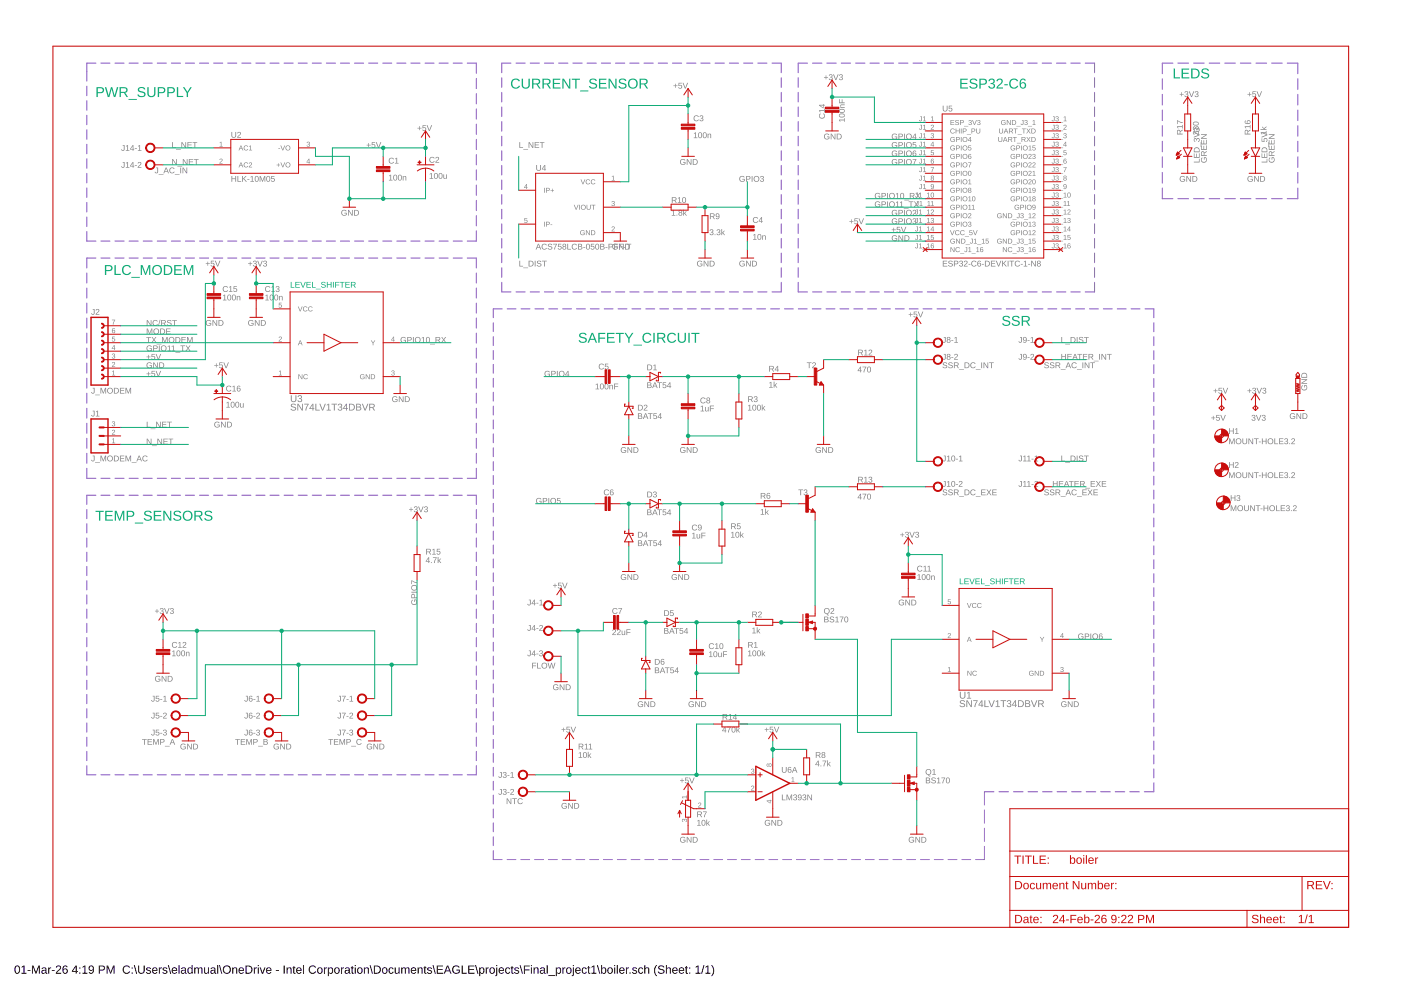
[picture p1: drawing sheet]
<svg xmlns="http://www.w3.org/2000/svg" width="420mm" height="297mm" viewBox="0 0 420 297" stroke-linecap="round" stroke-linejoin="round" font-family="sans-serif">
<path d="M4.7 289.5a.91 .91 0 0 1 1.1 .1 .91 .91 0 0 1 .2 1 .91 .91 0 0 1-.8 1.3 .91 .91 0 0 1-.9-1.3zM4.9 289.7a1.31 1.31 0 0 0 .3 1.9 1.21 1.21 0 0 0 0-2zM6.5 289.8l.9-.4v2.2h.6v.2h-1.6v-.2h.6v-1.9l-.5 .4zM8.3 290.8h.8v.2h-.8zM9.6 289.4h.4l.8 2.1 .7-2.1h.5v2.4h-.3v-2.1l-.8 2.1h-.2l-.8-2.1v2.1h-.3zM12.7 290.1a.74 .74 0 0 1 .8-.2 .74 .74 0 0 1 .4 .7v.9l.3 .3h-.4l-.2-.3a.63 .63 0 0 1-.8 .4 .63 .63 0 0 1-.4-.8 .63 .63 0 0 1 .8-.4h.4a.42 .42 0 0 0-.3-.5 .42 .42 0 0 0-.5 .3l-.3-.1zM12.8 291.2a.45 .45 0 0 0 .8 0 .45 .45 0 0 0-.8 0zM14.4 290h.3l.1 .4 .1-.4h.4v.2l-.5 .3v1.3h-.3zM15.5 290.8h.9v.2h-.9zM17 289.6a.79 .79 0 0 1 1.2 .1 .79 .79 0 0 1-.4 1.2l-.7 .7h1.3v.2h-1.7l.1-.4 .7-.6a.52 .52 0 0 0 .5-.8 .52 .52 0 0 0-.9-.1l-.3 .1zM19.1 289.5l.2-.1a.71 .71 0 0 1 1 .5h-.3a.51 .51 0 0 0-.7-.2 .51 .51 0 0 0-.3 .6v.3a.78 .78 0 0 1 1.2 .1 .78 .78 0 0 1-.3 1.2 .78 .78 0 0 1-1.1-.6v-1.2zM19 291a.52 .52 0 0 0 1 0 .52 .52 0 0 0-1 0zM22.7 289.4h.3v1.7h.3v.2h-.3v.5h-.3v-.5h-1.1zM22.7 289.8l-.9 1.3h.9zM23.8 290h.3v.3h-.3zM23.8 291.5h.3v.3h-.3zM24.8 289.8l.8-.4v2.2h.6v.2h-1.5v-.2h.6v-1.9l-.5 .4zM26.8 289.6a.96 .96 0 0 1 1.2 0 .96 .96 0 0 1 .2 1.3 .83 .83 0 0 1-.6 .9 .83 .83 0 0 1-1-.4l.3-.1a.59 .59 0 0 0 .8 .2 .59 .59 0 0 0 .2-.8 .78 .78 0 0 1-1.2 .1 .78 .78 0 0 1 .1-1.2zM26.8 290.2a.55 .55 0 0 0 1.1 0 .55 .55 0 0 0-1.1 0zM29.6 289.4h1.1a.75 .75 0 0 1 .8 .7 .75 .75 0 0 1-.8 .8h-.7v.9h-.4zM30 289.7v.9h.9a.49 .49 0 0 0 0-.9zM32 289.4h.4l.8 2.1 .7-2.1h.5v2.4h-.3v-2.1l-.8 2.1h-.2l-.8-2.1v2.1h-.3zM37.1 289.7a1.21 1.21 0 0 1 1.9 .3l-.3 .1a.9 .9 0 0 0-1.3-.1 .9 .9 0 0 0 0 1.3 .9 .9 0 0 0 1.4-.2l.2 .1a1.25 1.25 0 0 1-1.8 .4 1.25 1.25 0 0 1-.1-1.9zM39.5 290h.3v.3h-.3zM39.5 291.5h.3v.3h-.3zM40.1 289.3h.3l.7 2.6h-.3zM41.4 289.4h.3v1.5a.68 .68 0 0 0 .7 .7 .68 .68 0 0 0 .7-.7v-1.5h.3v1.5a1.01 1.01 0 0 1-1 1 1.01 1.01 0 0 1-1-.9zM44 290.1a.85 .85 0 0 1 1.3 .3h-.3a.39 .39 0 0 0-.5-.3 .39 .39 0 0 0-.3 .5l.2 .1a.68 .68 0 0 1 .9 .8 .68 .68 0 0 1-1.1 .3l-.4-.4h.2a.45 .45 0 0 0 .6 .3 .45 .45 0 0 0 .3-.5l-.2-.1a.61 .61 0 0 1-.7-.3 .61 .61 0 0 1 0-.7zM45.8 290.2a.85 .85 0 0 1 1-.2 .85 .85 0 0 1 .5 1h-1.4a.54 .54 0 0 0 .4 .6 .54 .54 0 0 0 .6-.2h.3a.95 .95 0 0 1-1.4 .2 .95 .95 0 0 1 0-1.4zM46.1 290.3l-.2 .4h1l-.3-.5zM47.6 290h.3l.1 .4 .1-.4h.4v.2l-.5 .3v1.3h-.3zM48.9 290.1a.85 .85 0 0 1 1.3 .3h-.3a.39 .39 0 0 0-.5-.3 .39 .39 0 0 0-.2 .5l.1 .1a.68 .68 0 0 1 .9 .8 .68 .68 0 0 1-1.1 .3l-.4-.4h.3a.45 .45 0 0 0 .5 .3 .45 .45 0 0 0 .3-.5l-.2-.1a.61 .61 0 0 1-.7-.3 .61 .61 0 0 1 0-.7zM50.4 289.3h.2l.7 2.6h-.2zM51.7 290.2a.85 .85 0 0 1 1-.2 .85 .85 0 0 1 .4 1h-1.3a.54 .54 0 0 0 .3 .6 .54 .54 0 0 0 .7-.2h.3a.95 .95 0 0 1-1.4 .2 .95 .95 0 0 1 0-1.4zM52 290.3l-.2 .4h1l-.3-.5zM53.5 289.3h.3v2.5h-.3zM54.5 290.1a.74 .74 0 0 1 .8-.2 .74 .74 0 0 1 .5 .7v.9l.3 .3h-.4l-.2-.3a.63 .63 0 0 1-.8 .4 .63 .63 0 0 1-.4-.8 .63 .63 0 0 1 .7-.4h.5a.42 .42 0 0 0-.3-.5 .42 .42 0 0 0-.6 .3l-.3-.1zM54.6 291.2a.45 .45 0 0 0 .9 0 .45 .45 0 0 0-.9 0zM56.4 290.2l.5-.3 .6 .4v-1h.3v2.5h-.3v-.3a.71 .71 0 0 1-.9 .3 .71 .71 0 0 1-.4-.9zM56.6 290.3a.66 .66 0 0 0-.1 .9 .66 .66 0 0 0 .8 .3 .67 .67 0 0 0 .2-.9 .67 .67 0 0 0-.9-.3zM58.3 290h.2l.1 .3a.58 .58 0 0 1 .5-.4 .58 .58 0 0 1 .5 .4 .58 .58 0 0 1 .7-.4 .58 .58 0 0 1 .4 .7v1.2h-.3v-1.4a.41 .41 0 0 0-.5-.2 .41 .41 0 0 0-.3 .6v1h-.3v-1.4a.41 .41 0 0 0-.5-.2 .41 .41 0 0 0-.2 .6v1h-.3zM61.2 290h.3v1.2a.45 .45 0 0 0 .5 .5 .45 .45 0 0 0 .4-.6v-1.1h.3v1.8h-.3v-.3a.63 .63 0 0 1-.7 .4 .63 .63 0 0 1-.5-.7zM63.4 290.1a.74 .74 0 0 1 .8-.2 .74 .74 0 0 1 .4 .7v.9l.3 .3h-.4l-.2-.3a.63 .63 0 0 1-.8 .4 .63 .63 0 0 1-.4-.8 .63 .63 0 0 1 .8-.4h.4a.42 .42 0 0 0-.3-.5 .42 .42 0 0 0-.5 .3l-.3-.1zM63.4 291.2a.45 .45 0 0 0 .9 0 .45 .45 0 0 0-.9 0zM65.1 289.3h.3v2.5h-.3zM65.7 289.3h.3l.7 2.6h-.3zM66.7 290.6a1.25 1.25 0 0 1 2.5 0 1.25 1.25 0 0 1-2.5 0zM67.4 289.9a.98 .98 0 0 0 .2 1.6 .98 .98 0 0 0 1.4-.8 .98 .98 0 0 0-1.2-1zM69.6 290h.3l.1 .3a.63 .63 0 0 1 .7-.3 .63 .63 0 0 1 .4 .6v1.2h-.3v-1.1a.45 .45 0 0 0-.5-.5 .45 .45 0 0 0-.3 .6v1h-.3zM71.7 290.2a.85 .85 0 0 1 1.1-.2 .85 .85 0 0 1 .4 1h-1.3a.54 .54 0 0 0 .3 .6 .54 .54 0 0 0 .7-.2h.2a.95 .95 0 0 1-1.4 .2 .95 .95 0 0 1 0-1.4zM72 290.3l-.1 .4h1l-.3-.5zM73.6 289.4a1.43 1.43 0 0 1 2.1 1.4 1.11 1.11 0 0 1-1.2 1h-.9zM74 289.7v1.9h.5a1 1 0 0 0 .9-1.3 1 1 0 0 0-1.4-.6zM76.1 290h.3v.4l.2-.4h.4v.2l-.5 .3-.1 1.3h-.3zM77.3 289.3h.3v.3h-.3zM77.3 290h.3v1.8h-.3zM77.9 290h.3l.5 1.6 .6-1.6h.3l-.7 1.8h-.4zM80 290.2a.85 .85 0 0 1 1-.2 .85 .85 0 0 1 .4 1h-1.3a.54 .54 0 0 0 .3 .6 .54 .54 0 0 0 .7-.2h.3a.95 .95 0 0 1-1.4 .2 .95 .95 0 0 1 0-1.4zM80.2 290.3l-.1 .4h1l-.3-.5zM82.7 290.8h.9v.2h-.9zM85.1 289.4h.3v2.4h-.3zM85.9 290h.3l.1 .3a.63 .63 0 0 1 .7-.3 .63 .63 0 0 1 .4 .6v1.2h-.3v-1.1a.45 .45 0 0 0-.5-.5 .45 .45 0 0 0-.3 .6v1h-.3zM88.1 289.6h.2v.4h.3v.2h-.3v1.2l.3 .4-.6-.1-.1-1.5h-.2v-.2h.3zM89 290.2a.85 .85 0 0 1 1.1-.2 .85 .85 0 0 1 .4 1h-1.4a.54 .54 0 0 0 .4 .6 .54 .54 0 0 0 .6-.2h.3a.95 .95 0 0 1-1.4 .2 .95 .95 0 0 1 0-1.4zM89.3 290.3l-.2 .4h1l-.3-.5zM90.9 289.3h.3v2.5h-.3zM92.9 289.7a1.21 1.21 0 0 1 1.9 .3l-.3 .1a.9 .9 0 0 0-1.4-.1 .9 .9 0 0 0 .1 1.3 .9 .9 0 0 0 1.3-.2l.3 .1a1.25 1.25 0 0 1-1.9 .4 1.25 1.25 0 0 1 0-1.9zM95.3 290.2a.91 .91 0 0 1 1.3 .1 .91 .91 0 0 1-.1 1.3 .91 .91 0 0 1-1.3-.2zM95.6 290.3l-.1 .1a.72 .72 0 0 0-.1 .8 .72 .72 0 0 0 .8 .4l.1-.1a.72 .72 0 0 0 .2-.9 .72 .72 0 0 0-.9-.3zM97.1 290h.3l.1 .4 .1-.4h.4v.2l-.5 .3v1.3h-.3zM98.3 290h.3v.3a.71 .71 0 0 1 1-.3 .71 .71 0 0 1 .3 .9 .76 .76 0 0 1-.9 .9l-.4-.2v1h-.3zM98.9 290.3l-.1 .1a.67 .67 0 0 0-.2 .8 .67 .67 0 0 0 .9 .3 .71 .71 0 0 0 .1-.9 .71 .71 0 0 0-.7-.3zM100.4 290.2a.91 .91 0 0 1 1.3 .1 .91 .91 0 0 1-.1 1.3 .91 .91 0 0 1-1.3-.2zM100.7 290.3v.1a.72 .72 0 0 0-.2 .8 .72 .72 0 0 0 .8 .4l.1-.1a.72 .72 0 0 0 .2-.9 .72 .72 0 0 0-.9-.3zM102.3 290h.2l.1 .4 .1-.4h.4v.2l-.5 .3v1.3h-.3zM103.7 290.1a.74 .74 0 0 1 .7-.2 .74 .74 0 0 1 .5 .7v.9l.3 .3h-.4l-.2-.3a.63 .63 0 0 1-.8 .4 .63 .63 0 0 1-.4-.8 .63 .63 0 0 1 .8-.4h.4a.42 .42 0 0 0-.3-.5 .42 .42 0 0 0-.5 .3l-.4-.1zM103.7 291.2a.45 .45 0 0 0 .9 0 .45 .45 0 0 0-.9 0zM105.5 289.6h.2v.4h.4v.2h-.4v1.2l.4 .4-.6-.1-.1-1.5h-.2v-.2h.2zM106.4 289.3h.3v.3h-.3zM106.4 290h.3v1.8h-.3zM107.3 290.2a.91 .91 0 0 1 1.3 .1 .91 .91 0 0 1-.1 1.3 .91 .91 0 0 1-1.3-.2zM107.6 290.3l-.1 .1a.72 .72 0 0 0-.1 .8 .72 .72 0 0 0 .8 .4l.1-.1a.72 .72 0 0 0 .1-.9 .72 .72 0 0 0-.8-.3zM109.1 290h.3v.3a.63 .63 0 0 1 .8-.3 .63 .63 0 0 1 .4 .6v1.2h-.3v-1.1a.45 .45 0 0 0-.5-.5 .45 .45 0 0 0-.3 .6v1h-.4zM110.9 289.3h.2l.7 2.6h-.2zM112.1 289.4a1.43 1.43 0 0 1 2.1 1.4 1.11 1.11 0 0 1-1.2 1h-.9zM112.5 289.7v1.9h.5a1 1 0 0 0 .9-1.3 1 1 0 0 0-1.4-.6zM114.8 290.2a.91 .91 0 0 1 1.2 .1 .91 .91 0 0 1-.1 1.3 .91 .91 0 0 1-1.3-.2zM115.1 290.3l-.1 .1a.72 .72 0 0 0-.1 .8 .72 .72 0 0 0 .8 .4l.1-.1a.72 .72 0 0 0 .1-.9 .72 .72 0 0 0-.8-.3zM116.7 290.2a.76 .76 0 0 1 1.3 .3h-.3a.48 .48 0 0 0-.6-.3 .48 .48 0 0 0-.3 .7 .48 .48 0 0 0 .3 .7 .48 .48 0 0 0 .6-.3h.3a.83 .83 0 0 1-1.1 .5 .83 .83 0 0 1-.4-1.2zM118.4 290h.3v1.2a.45 .45 0 0 0 .5 .5 .45 .45 0 0 0 .3-.6v-1.1h.3l.1 1.8h-.3v-.3a.63 .63 0 0 1-.8 .4 .63 .63 0 0 1-.4-.7zM120.3 290h.3v.3a.58 .58 0 0 1 .6-.4 .58 .58 0 0 1 .5 .4 .58 .58 0 0 1 .7-.4 .58 .58 0 0 1 .4 .7v1.2h-.3v-1.4a.41 .41 0 0 0-.6-.2 .41 .41 0 0 0-.2 .6v1h-.3v-1.4a.41 .41 0 0 0-.5-.2 .41 .41 0 0 0-.3 .6v1h-.3zM123.4 290.2a.85 .85 0 0 1 1-.2 .85 .85 0 0 1 .4 1h-1.3a.54 .54 0 0 0 .4 .6 .54 .54 0 0 0 .6-.2h.3a.95 .95 0 0 1-1.4 .2 .95 .95 0 0 1 0-1.4zM123.7 290.3l-.2 .4h1l-.3-.5zM125.2 290h.3v.3a.63 .63 0 0 1 .8-.3 .63 .63 0 0 1 .4 .6v1.2h-.3v-1.1a.45 .45 0 0 0-.5-.5 .45 .45 0 0 0-.3 .6v1h-.3zM127.3 289.6h.3v.4h.3v.2h-.3v1.2l.3 .4-.6-.1-.1-1.5h-.2v-.2h.3zM128.3 290.1a.85 .85 0 0 1 1.3 .3h-.3a.39 .39 0 0 0-.5-.3 .39 .39 0 0 0-.3 .5l.2 .1a.68 .68 0 0 1 .9 .8 .68 .68 0 0 1-1.2 .3l-.3-.4h.2a.45 .45 0 0 0 .6 .3 .45 .45 0 0 0 .3-.5l-.2-.1a.61 .61 0 0 1-.7-.3 .61 .61 0 0 1 0-.7zM129.7 289.3h.3l.7 2.6h-.3zM131 289.4h1.8v.3h-1.5v.8h1.4v.2h-1.4v.9h1.6v.2h-1.9zM134.1 289.4h.3l1 2.4h-.3l-.3-.7h-1.1l-.3 .7h-.3zM134.2 289.7l-.4 1.2h.9zM135.9 289.7a1.27 1.27 0 0 1 1.9 .3h-.3a.96 .96 0 0 0-1.3 0 .96 .96 0 0 0-.1 1.3 .96 .96 0 0 0 1.4 .2l.1-.6h-.7v-.3h1v.9a1.33 1.33 0 0 1-1.9 .1 1.33 1.33 0 0 1-.1-1.9zM138.5 289.4h.3v2.2h1.2v.2h-1.5zM140.4 289.4h1.9v.3h-1.5v.8h1.4v.2h-1.4v.9h1.5v.2h-1.9zM142.5 289.3h.3l.7 2.6h-.3zM143.7 290h.3v.3a.71 .71 0 0 1 .9-.3 .71 .71 0 0 1 .4 .9 .76 .76 0 0 1-1 .9l-.3-.2v1h-.3zM144.2 290.3l-.1 .1a.67 .67 0 0 0-.1 .8 .67 .67 0 0 0 .9 .3 .71 .71 0 0 0 .1-.9 .71 .71 0 0 0-.8-.3zM145.7 290h.3v.4l.2-.4h.4v.2l-.6 .3v1.3h-.3zM147 290.2a.91 .91 0 0 1 1.3 .1 .91 .91 0 0 1-.2 1.3 .91 .91 0 0 1-1.2-.2zM147.3 290.3l-.1 .1a.72 .72 0 0 0-.1 .8 .72 .72 0 0 0 .8 .4l.1-.1a.72 .72 0 0 0 .1-.9 .72 .72 0 0 0-.8-.3zM148.8 289.3h.3v.3h-.3zM148.8 290h.3v2.1l-.1 .4-.4 .1-.1-.3 .3-.1zM149.7 290.2a.85 .85 0 0 1 1.1-.2 .85 .85 0 0 1 .4 1h-1.4a.54 .54 0 0 0 .4 .6 .54 .54 0 0 0 .7-.2h.2a.95 .95 0 0 1-1.4 .2 .95 .95 0 0 1 0-1.4zM150 290.3l-.2 .4h1.1l-.3-.5zM151.7 290.2a.76 .76 0 0 1 1.3 .3h-.3a.48 .48 0 0 0-.7-.3 .48 .48 0 0 0-.2 .7 .48 .48 0 0 0 .2 .7 .48 .48 0 0 0 .7-.3h.3a.83 .83 0 0 1-1.1 .5 .83 .83 0 0 1-.4-1.2zM153.5 289.6h.2v.4h.3v.2h-.3v1.2l.4 .4-.7-.1v-1.5h-.2v-.2h.2zM154.4 290.1a.85 .85 0 0 1 1.3 .3h-.3a.39 .39 0 0 0-.5-.3 .39 .39 0 0 0-.3 .5l.2 .1a.68 .68 0 0 1 .9 .8 .68 .68 0 0 1-1.1 .3l-.4-.4h.3a.45 .45 0 0 0 .5 .3 .45 .45 0 0 0 .3-.5l-.2-.1a.61 .61 0 0 1-.7-.3 .61 .61 0 0 1 0-.7zM155.8 289.3h.3l.7 2.6h-.2zM157.1 289.4h1.7v.3h-1.3v.9h1.3v.3h-1.3v.9h-.4zM159.2 289.3h.3v.3h-.3zM159.2 290h.3v1.8h-.3zM160 290h.3v.3a.63 .63 0 0 1 .7-.3 .63 .63 0 0 1 .5 .6v1.2h-.3v-1.1a.45 .45 0 0 0-.5-.5 .45 .45 0 0 0-.4 .6v1h-.3zM162.2 290.1a.74 .74 0 0 1 .8-.2 .74 .74 0 0 1 .4 .7v.9l.3 .3h-.4l-.2-.3a.63 .63 0 0 1-.8 .4 .63 .63 0 0 1-.4-.8 .63 .63 0 0 1 .8-.4h.4a.42 .42 0 0 0-.3-.5 .42 .42 0 0 0-.5 .3l-.3-.1zM162.3 291.2a.45 .45 0 0 0 .8 0 .45 .45 0 0 0-.8 0zM163.9 289.3h.4v2.5h-.4zM164.4 292.3h2.1v.2h-2.1zM166.7 290h.3v.3a.71 .71 0 0 1 .9-.3 .71 .71 0 0 1 .4 .9 .76 .76 0 0 1-1 .9l-.3-.2v1h-.3zM167.2 290.3l-.1 .1a.67 .67 0 0 0-.1 .8 .67 .67 0 0 0 .8 .3 .71 .71 0 0 0 .2-.9 .71 .71 0 0 0-.8-.3zM168.7 290h.3v.4l.1-.4h.4v.2l-.5 .3v1.3h-.3zM170 290.2a.91 .91 0 0 1 1.2 .1 .91 .91 0 0 1-.1 1.3 .91 .91 0 0 1-1.3-.2zM170.3 290.3l-.1 .1a.72 .72 0 0 0-.1 .8 .72 .72 0 0 0 .8 .4l.1-.1a.72 .72 0 0 0 .1-.9 .72 .72 0 0 0-.8-.3zM171.8 289.3h.3v.3h-.3zM171.8 290h.3v2.1l-.1 .4-.4 .1-.1-.3 .3-.1zM172.7 290.2a.85 .85 0 0 1 1-.2 .85 .85 0 0 1 .5 1h-1.4a.54 .54 0 0 0 .4 .6 .54 .54 0 0 0 .6-.2h.3a.95 .95 0 0 1-1.4 .2 .95 .95 0 0 1 0-1.4zM173 290.3l-.2 .4h1l-.3-.5zM174.7 290.2a.76 .76 0 0 1 1.3 .3h-.3a.48 .48 0 0 0-.7-.3 .48 .48 0 0 0-.2 .7 .48 .48 0 0 0 .2 .7 .48 .48 0 0 0 .7-.3h.3a.83 .83 0 0 1-1.1 .5 .83 .83 0 0 1-.4-1.2zM176.5 289.6h.2v.4h.3v.2h-.3v1.2l.3 .4-.6-.1v-1.5h-.3v-.2h.3zM177.4 289.8l.9-.4v2.2h.6v.2h-1.6v-.2h.7v-1.9l-.6 .4zM179 289.3h.3l.7 2.6h-.3zM180.3 289.3h.3v1a.71 .71 0 0 1 .9-.3 .71 .71 0 0 1 .3 .9 .76 .76 0 0 1-.8 1l-.4-.3-.1 .2h-.3zM180.8 290.3l-.1 .1a.67 .67 0 0 0-.2 .8 .67 .67 0 0 0 .9 .3 .71 .71 0 0 0 .2-.9 .71 .71 0 0 0-.8-.3zM182.3 290.2a.91 .91 0 0 1 1.3 .1 .91 .91 0 0 1-.1 1.3 .91 .91 0 0 1-1.3-.2zM182.7 290.3l-.1 .1a.72 .72 0 0 0-.2 .8 .72 .72 0 0 0 .9 .4l.1-.1a.72 .72 0 0 0 .1-.9 .72 .72 0 0 0-.8-.3zM184.2 289.3h.3v.3h-.3zM184.2 290h.3v1.8h-.3zM185 289.3h.3v2.5h-.3zM185.9 290.2a.85 .85 0 0 1 1-.2 .85 .85 0 0 1 .4 1h-1.3a.54 .54 0 0 0 .3 .6 .54 .54 0 0 0 .7-.2h.3a.95 .95 0 0 1-1.5 .2 .95 .95 0 0 1 .1-1.4zM186.1 290.3l-.1 .4h1l-.3-.5zM187.7 290h.3v.4l.2-.4h.4v.2l-.5 .3-.1 1.3h-.3zM188.8 291.5h.3v.3h-.3zM189.8 290.1a.85 .85 0 0 1 1.3 .3h-.3a.39 .39 0 0 0-.5-.3 .39 .39 0 0 0-.3 .5l.2 .1a.68 .68 0 0 1 .9 .8 .68 .68 0 0 1-1.2 .3l-.4-.4h.3a.45 .45 0 0 0 .6 .3 .45 .45 0 0 0 .3-.5l-.2-.1a.61 .61 0 0 1-.8-.3 .61 .61 0 0 1 .1-.7zM191.6 290.2a.76 .76 0 0 1 1.3 .3h-.3a.48 .48 0 0 0-.7-.3 .48 .48 0 0 0-.2 .7 .48 .48 0 0 0 .2 .7 .48 .48 0 0 0 .7-.3h.3a.83 .83 0 0 1-1.1 .5 .83 .83 0 0 1-.4-1.2zM193.2 289.3h.3v1a.63 .63 0 0 1 .7-.3 .63 .63 0 0 1 .5 .6v1.2h-.3v-1.1a.45 .45 0 0 0-.5-.5 .45 .45 0 0 0-.4 .5v1.1h-.3zM196.8 289.3h.3a2.48 2.48 0 0 0 0 3.3 1.7 1.7 0 0 1-.9-2zM197.5 289.7a1.11 1.11 0 0 1 1.7 .2l-.3 .1a.54 .54 0 0 0-.7-.5 .54 .54 0 0 0-.3 .8 1.03 1.03 0 0 1 1.3 1.3 1.25 1.25 0 0 1-1.9-.3l.3-.1a.65 .65 0 0 0 .7 .5 .65 .65 0 0 0 .6-.8l-1.1-.3a.6 .6 0 0 1-.3-.9zM199.7 289.3h.3v1a.63 .63 0 0 1 .7-.3 .63 .63 0 0 1 .5 .6v1.2h-.3v-1.1a.45 .45 0 0 0-.5-.5 .45 .45 0 0 0-.4 .5v1.1h-.3zM201.8 290.2a.85 .85 0 0 1 1-.2 .85 .85 0 0 1 .4 1h-1.3a.54 .54 0 0 0 .3 .6 .54 .54 0 0 0 .7-.2h.3a.95 .95 0 0 1-1.4 .2 .95 .95 0 0 1 0-1.4zM202.1 290.3l-.2 .4h1l-.3-.5zM203.8 290.2a.85 .85 0 0 1 1-.2 .85 .85 0 0 1 .4 1h-1.3a.54 .54 0 0 0 .3 .6 .54 .54 0 0 0 .7-.2h.3a.95 .95 0 0 1-1.5 .2 .95 .95 0 0 1 .1-1.4zM204 290.3l-.1 .4h1l-.3-.5zM205.7 289.6h.2v.4h.4v.2h-.4v1.2l.4 .4-.6-.1-.1-1.5h-.2v-.2h.2zM206.7 290h.3v.3h-.3zM206.7 291.5h.3v.3h-.3zM208.6 289.8l.9-.4v2.2h.6v.2h-1.5v-.2h.6v-1.9l-.6 .4zM211 289.3h.3l-.7 2.6h-.3zM211.6 289.8l.9-.4v2.2h.5v.2h-1.5v-.2h.6v-1.9l-.5 .4zM213.2 289.3a1.7 1.7 0 0 1 1 2l-.5 1-.5 .3a2.48 2.48 0 0 0 0-3.3z" fill="#000"/>
<g fill="#808080">
<path d="M284.4 189.9a.5 .5 0 0 1 .7 .2 .5 .5 0 0 1-.4 .7l-.3 .3h.8v.2h-1l.7-.9a.28 .28 0 0 0-.1-.5 .28 .28 0 0 0-.4 .3h-.2z"/>
<path d="M311.9 190.9h.2l.4 .7 .5-.7h.2l-.6 .9v.6h-.2v-.6z"/>
<path d="M284.3 200.2l.5-.3v1.4l.4 .1h-.9l.3-.1v-1.2l-.3 .3z"/>
<path d="M318.2 200a.43 .43 0 0 1 .6 0 .43 .43 0 0 1-.2 .7 .39 .39 0 0 1 .4 .4 .39 .39 0 0 1-.5 .3l-.5-.2 .2-.2a.3 .3 0 0 0 .4 .3 .3 .3 0 0 0 .1-.5l-.4-.2a.29 .29 0 0 0 .4-.2 .29 .29 0 0 0-.2-.3 .29 .29 0 0 0-.3 .2h-.2z"/>
<path d="M284.3 179.6h.8v.2h-.7v.5a.5 .5 0 0 1 .7 .2 .5 .5 0 0 1-.3 .7 .5 .5 0 0 1-.6-.4l.5 .2a.34 .34 0 0 0 .3-.5 .34 .34 0 0 0-.6-.1h-.2z"/>
<path d="M83.7 101a.5 .5 0 0 1 .8 .2 .5 .5 0 0 1-.4 .7l-.3 .3h.7v.2h-.9l.6-.9a.28 .28 0 0 0 0-.4 .28 .28 0 0 0-.4 .2h-.2z"/>
<path d="M111.2 102h.2l.5 .7 .4-.7h.2l-.5 .9v.6h-.2v-.6z"/>
<path d="M83.7 111.3l.5-.2v1.3l.3 .1h-.9l.4-.1v-1.2l-.3 .3z"/>
<path d="M117.5 111.1a.43 .43 0 0 1 .7 0 .43 .43 0 0 1-.2 .7 .39 .39 0 0 1 .4 .5 .39 .39 0 0 1-.5 .3l-.5-.3 .1-.2a.3 .3 0 0 0 .4 .3 .3 .3 0 0 0 .2-.5l-.4-.2a.29 .29 0 0 0 .4-.1 .29 .29 0 0 0-.2-.4 .29 .29 0 0 0-.3 .2h-.2z"/>
<path d="M83.6 90.7h.9v.2h-.7v.5a.5 .5 0 0 1 .7 .2 .5 .5 0 0 1-.3 .7 .5 .5 0 0 1-.6-.4l.4 .2a.34 .34 0 0 0 .3-.5 .34 .34 0 0 0-.5-.1h-.2z"/>
<path d="M225.4 235.6a.5 .5 0 0 1 .8 .2 .5 .5 0 0 1-.5 .7l-.3 .3h.8v.2h-1l.7-.9a.28 .28 0 0 0-.1-.5 .28 .28 0 0 0-.4 .3h-.2z"/>
<path d="M225.4 230.5a.43 .43 0 0 1 .7 0 .43 .43 0 0 1-.2 .6 .39 .39 0 0 1 .3 .5 .39 .39 0 0 1-.5 .3l-.4-.2 .1-.2a.3 .3 0 0 0 .4 .3 .3 .3 0 0 0 .1-.5l-.3-.2a.29 .29 0 0 0 .4-.2 .29 .29 0 0 0-.2-.4 .29 .29 0 0 0-.4 .3h-.2z"/>
<path d="M237.4 233.2l.5-.2v1.3l.4 .1h-1l.4-.1v-1.2l-.3 .3z"/>
<path d="M204.6 245.6l.4-.1 .2 .2a.4 .4 0 0 1 .5-.3 .4 .4 0 0 1 .3 .5l-.2 .5-.2-.2a.3 .3 0 0 0 .3-.4 .3 .3 0 0 0-.5-.1l-.2 .4a.29 .29 0 0 0-.2-.5 .29 .29 0 0 0-.4 .2 .29 .29 0 0 0 .3 .4v.2l-.4-.3z"/>
<path d="M204.5 238.8h1.3l.2-.4v.9l-.2-.3h-1.1l.2 .3h-.1z"/>
<path d="M209.5 240.7a.5 .5 0 0 1 .8 .2 .5 .5 0 0 1-.4 .7l-.3 .3h.7v.2h-.9l.6-.9a.28 .28 0 0 0 0-.5 .28 .28 0 0 0-.4 .3l-.2-.1z"/>
<path d="M65.9 42.7l.5-.2v1.3l.4 .2h-1l.4-.2v-1.1l-.3 .2z"/>
<path d="M66 47.7a.5 .5 0 0 1 .7 .2 .5 .5 0 0 1-.4 .7l-.3 .3h.8v.1h-1l.7-.8a.28 .28 0 0 0-.1-.5 .28 .28 0 0 0-.4 .3l-.2-.1z"/>
<path d="M92.1 42.6a.43 .43 0 0 1 .7 0 .43 .43 0 0 1-.2 .6 .39 .39 0 0 1 .4 .5 .39 .39 0 0 1-.5 .3l-.5-.2 .1-.2a.3 .3 0 0 0 .4 .2 .3 .3 0 0 0 .2-.4l-.4-.3a.29 .29 0 0 0 .4-.1 .29 .29 0 0 0-.2-.4 .29 .29 0 0 0-.3 .3h-.2z"/>
<path d="M183.5 52.9l.5-.2v1.3l.4 .1h-.9l.3-.1v-1.2l-.3 .3z"/>
<path d="M183.6 68a.5 .5 0 0 1 .7 .2 .5 .5 0 0 1-.4 .7l-.3 .3h.8v.2h-1l.7-.9a.28 .28 0 0 0-.1-.5 .28 .28 0 0 0-.4 .3h-.2z"/>
<path d="M183.5 60.4a.43 .43 0 0 1 .7-.1 .43 .43 0 0 1-.2 .7 .39 .39 0 0 1 .4 .5 .39 .39 0 0 1-.5 .3l-.5-.3 .2-.2a.3 .3 0 0 0 .4 .3 .3 .3 0 0 0 .1-.5l-.4-.2a.29 .29 0 0 0 .4-.1 .29 .29 0 0 0-.2-.4 .29 .29 0 0 0-.3 .2h-.2z"/>
<path d="M157.3 65.4h.8v.1h-.6l-.1 .5a.5 .5 0 0 1 .8 .2 .5 .5 0 0 1-.4 .7 .5 .5 0 0 1-.6-.4l.5 .2a.34 .34 0 0 0 .3-.5 .34 .34 0 0 0-.6-.1h-.2z"/>
<path d="M33.7 111.3l.5-.2v1.3l.3 .1h-.9l.4-.1v-1.2l-.3 .3z"/>
<path d="M33.7 108.6a.5 .5 0 0 1 .8 .2 .5 .5 0 0 1-.4 .7l-.3 .3h.7v.2h-.9l.6-.9a.28 .28 0 0 0 0-.4 .28 .28 0 0 0-.4 .2h-.2z"/>
<path d="M33.7 106.1a.43 .43 0 0 1 .7-.1 .43 .43 0 0 1-.2 .7 .39 .39 0 0 1 .3 .5 .39 .39 0 0 1-.5 .3l-.4-.3 .1-.1a.3 .3 0 0 0 .4 .2 .3 .3 0 0 0 .2-.4l-.4-.3a.29 .29 0 0 0 .4-.1 .29 .29 0 0 0-.2-.4 .29 .29 0 0 0-.4 .3l-.1-.1z"/>
<path d="M33.6 100.9h.9v.2h-.7v.4a.5 .5 0 0 1 .7 .3 .5 .5 0 0 1-.3 .6 .5 .5 0 0 1-.7-.4l.5 .2a.34 .34 0 0 0 .3-.4 .34 .34 0 0 0-.5-.1h-.2z"/>
<path d="M33.6 95.8h.9l-.5 1.5h-.2l.1-.4 .4-.9h-.7z"/>
<path d="M33.7 131.6l.5-.2v1.3l.3 .2h-.9l.4-.2v-1.1l-.3 .2z"/>
<path d="M33.7 128.9a.5 .5 0 0 1 .8 .2 .5 .5 0 0 1-.4 .7l-.3 .4h.7v.1h-.9l.6-.8a.28 .28 0 0 0 0-.5 .28 .28 0 0 0-.4 .2h-.2z"/>
<path d="M33.7 126.4a.43 .43 0 0 1 .7 0 .43 .43 0 0 1-.2 .6 .39 .39 0 0 1 .3 .5 .39 .39 0 0 1-.5 .3l-.4-.2 .1-.2a.3 .3 0 0 0 .4 .2 .3 .3 0 0 0 .2-.4l-.4-.3a.29 .29 0 0 0 .4-.1 .29 .29 0 0 0-.2-.4 .29 .29 0 0 0-.4 .3h-.1z"/>
<path d="M224.4 195.3l.6-.3v1.5h.4v.2h-1.1v-.2h.5v-1.3l-.4 .3zM225.9 195a.83 .83 0 0 1 .9 .8 .83 .83 0 0 1-.8 .9 1.13 1.13 0 0 1-.1-1.7zM226 195.2l-.1 .1a.77 .77 0 0 0 .5 1.2l.1-.1a.77 .77 0 0 0-.5-1.2zM227.3 195a.83 .83 0 0 1 .9 .8 .83 .83 0 0 1-.8 .9 1.13 1.13 0 0 1-.1-1.7zM227.4 195.2l-.1 .1a.77 .77 0 0 0 .5 1.2l.1-.1a.77 .77 0 0 0-.5-1.2zM228.5 194.9h.2v1.1l.6-.6h.2l-.5 .5 .6 .8h-.3l-.5-.6-.1 .6h-.2z"/>
<path d="M225.6 188.4l.6-.3v1.6h.5v.1h-1.1v-.1h.4v-1.4l-.4 .3zM227 188h.2v1.2l.6-.7h.2l-.5 .6 .5 .7h-.2l-.5-.6-.1 .6h-.2z"/>
<path d="M224.4 121.6l.6-.3v1.6h.4v.1h-1.1v-.1h.5v-1.4l-.4 .3zM225.9 121.4a.83 .83 0 0 1 .9 .7 .83 .83 0 0 1-.8 .9 1.13 1.13 0 0 1-.1-1.6zM226 121.5l-.1 .1a.77 .77 0 0 0 .5 1.2l.1-.1a.77 .77 0 0 0-.5-1.2zM227.3 121.4a.83 .83 0 0 1 .9 .7 .83 .83 0 0 1-.8 .9 1.13 1.13 0 0 1-.1-1.6zM227.4 121.5l-.1 .1a.77 .77 0 0 0 .5 1.2l.1-.1a.77 .77 0 0 0-.5-1.2zM228.5 121.2h.2v1.2l.6-.7h.2l-.5 .6 .6 .7h-.3l-.5-.6-.1 .6h-.2z"/>
<path d="M230.7 114.8l.6-.3v1.5h.4v.2h-1v-.2h.4v-1.3l-.4 .3zM232 114.4h.3v1.1l.5-.6h.3l-.5 .5 .5 .8h-.2l-.5-.6-.1 .6h-.3z"/>
<path d="M183.8 188.7a.59 .59 0 0 1 .9 .3 .59 .59 0 0 1-.5 .8l-.3 .4h.9v.1h-1.2l.7-.9a.34 .34 0 0 0 .1-.6 .34 .34 0 0 0-.5 .3h-.3zM185.2 188.7a.59 .59 0 0 1 .9 .3 .59 .59 0 0 1-.5 .8l-.3 .4h.8v.1h-1.1l.7-.9a.34 .34 0 0 0 .1-.6 .34 .34 0 0 0-.6 .3h-.2zM186.4 189h.3v.9a.32 .32 0 0 0 .3 .3 .32 .32 0 0 0 .3-.4v-.8h.2v1.3l-.2-.2a.44 .44 0 0 1-.5 .3 .44 .44 0 0 1-.4-.5zM187.9 188.6h1.2v.2h-1v.7h1v.1h-1v.7h-.2z"/>
<path d="M178.7 115.3l.6-.3v1.5h.4v.2h-1.1v-.2h.4v-1.3l-.3 .3zM180.2 115.1a.83 .83 0 0 1 .9 .7 .83 .83 0 0 1-.8 .9 1.13 1.13 0 0 1-.1-1.6zM180.3 115.2l-.1 .1a.77 .77 0 0 0 .5 1.2l.1-.1a.77 .77 0 0 0-.5-1.2zM181.6 115.1a.83 .83 0 0 1 .9 .7 .83 .83 0 0 1-.8 .9 1.13 1.13 0 0 1-.1-1.6zM181.7 115.2l-.1 .1a.77 .77 0 0 0 .5 1.2l.1-.1a.77 .77 0 0 0-.5-1.2zM182.7 115.4l.3 .2a.44 .44 0 0 1 .5-.2 .44 .44 0 0 1 .3 .4v.9h-.2v-.8a.32 .32 0 0 0-.4-.4 .32 .32 0 0 0-.2 .4v.8h-.2zM184.2 115h1.2v.2h-1v.6h1v.2h-1v.7h-.2z"/>
<path d="M186.4 134.2a.9 .9 0 0 1 1.4 .2l-.3 .1a.67 .67 0 0 0-.9 0 .67 .67 0 0 0 0 1 .67 .67 0 0 0 1-.1v-.3h-.5v-.2h.7v.6a.94 .94 0 0 1-1.4 .1 .94 .94 0 0 1 0-1.4zM188.2 134h.3l.9 1.5v-1.5h.2v1.7h-.3l-.9-1.4v1.4h-.2zM190 134h.6a.86 .86 0 0 1 .9 .8 .86 .86 0 0 1-.9 .9h-.6zM190.2 134.2v1.4a.73 .73 0 0 0 1-.7 .73 .73 0 0 0-1-.7z"/>
<path d="M204.2 134.2a.9 .9 0 0 1 1.3 .2l-.2 .1a.67 .67 0 0 0-1 0 .67 .67 0 0 0 .1 1 .67 .67 0 0 0 1-.1v-.3h-.6v-.2h.8v.6a.94 .94 0 0 1-1.4 .1 .94 .94 0 0 1 0-1.4zM206 134h.2l1 1.5-.1-1.5h.3v1.7h-.3l-.9-1.4v1.4h-.2zM207.8 134h.5a.86 .86 0 0 1 .9 .8 .86 .86 0 0 1-.8 .9h-.6zM208 134.2v1.4a.73 .73 0 0 0 1-.7 .73 .73 0 0 0-1-.7z"/>
<path d="M191.5 210.4a.9 .9 0 0 1 1.3 .2l-.2 .1a.67 .67 0 0 0-.9 0 .67 .67 0 0 0 0 .9 .67 .67 0 0 0 1 0v-.3h-.6v-.2h.8v.6a.94 .94 0 0 1-1.4 .1 .94 .94 0 0 1 0-1.4zM193.3 210.2h.2l1 1.5-.1-1.5h.3v1.7h-.3l-.9-1.4v1.4h-.2zM195.1 210.2h.5a.86 .86 0 0 1 .9 .8 .86 .86 0 0 1-.8 .9h-.6zM195.3 210.4v1.3a.73 .73 0 0 0 1-.6 .73 .73 0 0 0-1-.7z"/>
<path d="M206.7 210.4a.9 .9 0 0 1 1.4 .2l-.3 .1a.67 .67 0 0 0-.9 0 .67 .67 0 0 0 0 .9 .67 .67 0 0 0 1 0v-.3h-.5v-.2h.7v.6a.94 .94 0 0 1-1.3 .1 .94 .94 0 0 1-.1-1.4zM208.5 210.2h.3l.9 1.5v-1.5h.2v1.7h-.3l-.9-1.4v1.4h-.2zM210.3 210.2h.6a.86 .86 0 0 1 .9 .8 .86 .86 0 0 1-.9 .9h-.6zM210.5 210.4v1.3a.73 .73 0 0 0 1-.6 .73 .73 0 0 0-1-.7z"/>
<path d="M282.9 108.7a.8 .8 0 0 1 1.2 .3h-.3a.4 .4 0 0 0-.5-.3 .4 .4 0 0 0-.2 .5v.1a.66 .66 0 0 1 .8 .2 .66 .66 0 0 1 0 .7l-.8 .1-.4-.2v-.2h.2a.46 .46 0 0 0 .5 .3 .46 .46 0 0 0 .4-.5l-.8-.2a.42 .42 0 0 1-.3-.4 .42 .42 0 0 1 .2-.4zM284.6 108.7a.8 .8 0 0 1 1.1 .3h-.2a.4 .4 0 0 0-.5-.3 .4 .4 0 0 0-.3 .5l.1 .1a.66 .66 0 0 1 .7 .2 .66 .66 0 0 1 .1 .7l-.8 .1-.4-.2-.1-.2h.2a.46 .46 0 0 0 .6 .3 .46 .46 0 0 0 .3-.5l-.7-.2a.42 .42 0 0 1-.3-.4 .42 .42 0 0 1 .2-.4zM286.1 108.6h.8a.5 .5 0 0 1 .6 .4 .5 .5 0 0 1-.4 .6l.5 .7h-.3l-.5-.7h-.5v.7h-.2zM286.3 108.8v.7h.6a.32 .32 0 0 0 .4-.4 .32 .32 0 0 0-.4-.3zM287.6 110.7h1.5v.1h-1.5zM289.3 108.6h.5a.86 .86 0 0 1 1 .9 .86 .86 0 0 1-.9 .8h-.6zM289.5 108.8v1.4a.73 .73 0 0 0 1-.7 .73 .73 0 0 0-1-.7zM291.2 108.8a.86 .86 0 0 1 1.4 .2l-.3 .1a.63 .63 0 0 0-.9 0 .63 .63 0 0 0 .1 .9 .63 .63 0 0 0 .9-.2l.2 .1a.88 .88 0 0 1-1.3 .3 .88 .88 0 0 1-.1-1.4zM292.6 110.7h1.5v.1h-1.5zM294.3 108.6h.2v1.7h-.2zM295 108.6h.2l1 1.5-.1-1.5h.3v1.7h-.3l-.9-1.4v1.4h-.2zM296.6 108.6h1.4v.2h-.6v1.5h-.2v-1.5h-.6z"/>
<path d="M219.3 159.7l.6-.3v1.6h.4v.1h-1.1v-.1h.5v-1.4l-.4 .3zM220.8 159.5a.83 .83 0 0 1 1 .7 .83 .83 0 0 1-.8 .9 1.13 1.13 0 0 1-.2-1.6zM221 159.6l-.2 .1a.77 .77 0 0 0 .5 1.2l.1-.1a.77 .77 0 0 0-.4-1.2zM222 159.3h.2v1.2l.6-.7h.3l-.6 .6 .6 .7h-.3l-.4-.6-.2 .6h-.2z"/>
<path d="M228.2 152.8l.6-.2v1.5h.4v.2h-1.1v-.2h.5v-1.3l-.4 .3zM229.5 152.5h.2v1.1l.6-.6h.3l-.6 .5 .6 .8h-.3l-.4-.6-.2 .6h-.2z"/>
<path d="M186.4 172.3a.9 .9 0 0 1 1.4 .2l-.3 .1a.67 .67 0 0 0-.9 0 .67 .67 0 0 0 0 1 .67 .67 0 0 0 1-.1v-.3h-.5v-.2h.7v.6a.94 .94 0 0 1-1.4 .1 .94 .94 0 0 1 0-1.4zM188.2 172.1h.3l.9 1.5v-1.5h.2v1.7h-.3l-.9-1.4v1.4h-.2zM190 172.1h.6a.86 .86 0 0 1 .9 .8 .86 .86 0 0 1-.9 .9h-.6zM190.2 172.3v1.4a.73 .73 0 0 0 1-.7 .73 .73 0 0 0-1-.7z"/>
<path d="M201.6 172.3a.9 .9 0 0 1 1.4 .2l-.2 .1a.67 .67 0 0 0-1 0 .67 .67 0 0 0 .1 1 .67 .67 0 0 0 .9-.1v-.3h-.5v-.2h.7v.6a.94 .94 0 0 1-1.3 .1 .94 .94 0 0 1-.1-1.4zM203.4 172.1h.3l.9 1.5v-1.5h.2v1.7h-.3l-.9-1.4v1.4h-.2zM205.2 172.1h.6a.86 .86 0 0 1 .9 .8 .86 .86 0 0 1-.8 .9h-.7zM205.5 172.3v1.4a.73 .73 0 0 0 1-.7 .73 .73 0 0 0-1-.7z"/>
<path d="M282.9 146.8a.8 .8 0 0 1 1.2 .3h-.3a.4 .4 0 0 0-.5-.3 .4 .4 0 0 0-.2 .5v.1a.66 .66 0 0 1 .8 .2 .66 .66 0 0 1 0 .7l-.8 .1-.4-.2v-.2h.2a.46 .46 0 0 0 .5 .3 .46 .46 0 0 0 .4-.5l-.8-.2a.42 .42 0 0 1-.3-.4 .42 .42 0 0 1 .2-.4zM284.6 146.8a.8 .8 0 0 1 1.1 .3h-.2a.4 .4 0 0 0-.5-.3 .4 .4 0 0 0-.3 .5l.1 .1a.66 .66 0 0 1 .7 .2 .66 .66 0 0 1 .1 .7l-.8 .1-.4-.2-.1-.2h.2a.46 .46 0 0 0 .6 .3 .46 .46 0 0 0 .3-.5l-.7-.2a.42 .42 0 0 1-.3-.4 .42 .42 0 0 1 .2-.4zM286.1 146.7h.8a.5 .5 0 0 1 .6 .4 .5 .5 0 0 1-.4 .6l.5 .7h-.3l-.5-.7h-.5v.7h-.2zM286.3 146.9v.6h.6a.32 .32 0 0 0 .4-.3 .32 .32 0 0 0-.4-.3zM287.6 148.8h1.5v.1h-1.5zM289.3 146.7h.5a.86 .86 0 0 1 1 .8 .86 .86 0 0 1-.9 .9h-.6zM289.5 146.9v1.4a.73 .73 0 0 0 1-.7 .73 .73 0 0 0-1-.7zM291.2 146.9a.86 .86 0 0 1 1.4 .2l-.3 .1a.63 .63 0 0 0-.9-.1 .63 .63 0 0 0 .1 1 .63 .63 0 0 0 .9-.2l.2 .1a.88 .88 0 0 1-1.3 .3 .88 .88 0 0 1-.1-1.4zM292.6 148.8h1.5v.1h-1.5zM294.3 146.7h1.3v.2h-1.1v.6h1v.2h-1v.6h1.1v.1h-1.3zM295.8 146.7h.3l.5 .7 .4-.7h.3l-.6 .8 .6 .9h-.2l-.5-.7-.6 .7h-.2l.6-.8zM297.6 146.7h1.3v.2h-1.1v.6h1v.2h-1v.6h1.2v.1h-1.4z"/>
<path d="M244.8 134.2a.9 .9 0 0 1 1.4 .2l-.3 .1a.67 .67 0 0 0-.9 0 .67 .67 0 0 0 0 1 .67 .67 0 0 0 1-.1v-.3h-.5v-.2h.7v.6a.94 .94 0 0 1-1.3 .1 .94 .94 0 0 1-.1-1.4zM246.6 134h.3l.9 1.5v-1.5h.2v1.7h-.3l-.9-1.4v1.4h-.2zM248.4 134h.6a.86 .86 0 0 1 .9 .8 .86 .86 0 0 1-.9 .9h-.6zM248.6 134.2v1.4a.73 .73 0 0 0 1-.7 .73 .73 0 0 0-1-.7z"/>
<path d="M287.9 210.1l.2-.1a.94 .94 0 0 1 1.3 .3l-.3 .1a.47 .47 0 0 0-.5-.4 .47 .47 0 0 0-.4 .6l.1 .1a.78 .78 0 0 1 .9 .2 .78 .78 0 0 1 0 .9l-.9 .1-.4-.2-.1-.3h.2a.54 .54 0 0 0 .7 .4 .54 .54 0 0 0 .4-.6l-1.1-.4zM289.8 209.9h.3l1.1 1.7v-1.7h.3v2h-.4l-1-1.7v1.7h-.3zM291.9 209.9h1.3l-.7 2h-.3l.1-.5 .6-1.3h-1zM294.3 209.9h.3v1.4h.3v.2h-.3v.4h-.2v-.4h-1zM294.4 210.2l-.7 1.1h.7zM295.2 209.9h.3v1.8h1v.2h-1.3zM296.4 209.9h.3l.7 1.8 .7-1.8h.2l-.8 2h-.3zM298.6 210.2l.8-.3v1.8h.5v.2h-1.3v-.2h.5v-1.5l-.5 .3zM300.1 209.9h1.6v.2h-.7v1.8h-.2v-1.8h-.7zM302.1 210a.58 .58 0 0 1 1 0 .58 .58 0 0 1-.3 .9 .62 .62 0 0 1 .2 1 .62 .62 0 0 1-1-.2l-.1-.3h.3a.41 .41 0 0 0 .5 .3 .41 .41 0 0 0 .2-.6l-.5-.1v-.2a.39 .39 0 0 0 .6-.2 .39 .39 0 0 0-.3-.5 .39 .39 0 0 0-.5 .3h-.3zM304.4 209.9h.3v1.4h.3v.2h-.3v.4h-.2v-.4h-1zM304.5 210.2l-.8 1.1h.8zM305.3 209.9h.7a1.01 1.01 0 0 1 1.1 1 1.01 1.01 0 0 1-1 1h-.8zM305.6 210.1v1.6a.86 .86 0 0 0 1.2-.8 .86 .86 0 0 0-1.2-.8zM307.4 209.9l1.3 .1 .2 .6-.4 .3a.55 .55 0 0 1 .5 .6 .55 .55 0 0 1-.7 .4h-.9zM307.7 210.1v.7l.9-.2-.1-.4zM307.7 211v.7l1-.2-.2-.5zM309.2 209.9h.3l.6 1.8 .7-1.8h.3l-.8 2h-.3zM311.4 209.9h.9a.59 .59 0 0 1 .7 .5 .59 .59 0 0 1-.5 .7l.6 .8h-.3l-.5-.8h-.7v.8h-.2zM311.6 210.1v.8h.7a.38 .38 0 0 0 .4-.4 .38 .38 0 0 0-.4-.4z"/>
<path d="M270.5 159.7h.2v.5h.5v.2h-.5v.5h-.2v-.5h-.5v-.2h.5zM271.6 159.5a.5 .5 0 0 1 .8 0 .5 .5 0 0 1-.2 .8 .53 .53 0 0 1 0 .9 .53 .53 0 0 1-.8-.5h.2a.35 .35 0 0 0 .5 .3 .35 .35 0 0 0 .1-.6h-.4v-.2a.33 .33 0 0 0 .5-.2 .33 .33 0 0 0-.2-.4 .33 .33 0 0 0-.5 .3l-.2-.1zM272.7 159.4h.2l.6 1.5 .6-1.5h.2l-.7 1.7h-.2zM274.7 159.5a.5 .5 0 0 1 .8 0 .5 .5 0 0 1-.3 .8 .53 .53 0 0 1 0 .9 .53 .53 0 0 1-.7-.5h.2a.35 .35 0 0 0 .5 .3 .35 .35 0 0 0 .1-.6h-.4v-.2a.33 .33 0 0 0 .4-.2 .33 .33 0 0 0-.2-.4 .33 .33 0 0 0-.4 .3l-.2-.1z"/>
<path d="M166.1 205.3a.9 .9 0 0 1 1.3 .2l-.2 .1a.67 .67 0 0 0-.9 0 .67 .67 0 0 0 0 1 .67 .67 0 0 0 1-.1v-.3h-.6v-.2h.8v.6a.94 .94 0 0 1-1.4 .1 .94 .94 0 0 1 0-1.4zM167.9 205.1h.2l1 1.5v-1.5h.2v1.8h-.3l-.9-1.5v1.5h-.2zM169.7 205.1h.5a.86 .86 0 0 1 .9 .9 .86 .86 0 0 1-.8 .9h-.6zM169.9 205.3v1.4a.73 .73 0 0 0 1-.7 .73 .73 0 0 0-1-.7z"/>
<path d="M159.6 198.7h1.2v.1h-1v.7h1v.2h-1v.7h-.2zM161.1 198.7h.2v1.5h.9v.2h-1.1zM162.3 199.5a.9 .9 0 0 1 1.8 0 .9 .9 0 0 1-1.8 0zM162.5 199.5a.7 .7 0 0 0 1.4 0 .7 .7 0 0 0-1.4 0zM164.2 198.7h.3l.4 1.5 .4-1.5h.2l.4 1.5 .4-1.5h.3l-.5 1.7h-.3l-.4-1.5-.4 1.5h-.3z"/>
<path d="M166.4 174.9h.1v.6h.6v.1h-.6v.6h-.1v-.6h-.6v-.1h.6zM167.4 174.7h1v.1h-.8v.6a.59 .59 0 0 1 .8 .3 .59 .59 0 0 1-.4 .8 .59 .59 0 0 1-.7-.5h.2a.38 .38 0 0 0 .6 .1 .38 .38 0 0 0 0-.6 .38 .38 0 0 0-.6 .1h-.2zM168.6 174.7h.2l.6 1.5 .6-1.5h.2l-.7 1.7h-.2z"/>
<path d="M128.5 167h.2v1.2h.2l-.2 .2v.4h-.2v-.4h-.8zM128.5 167.3l-.6 .9h.6zM129.2 168.5h.3v.3h-.3zM129.8 167h1.2l-.6 1.8h-.3l.1-.5 .6-1.1h-1zM131.3 166.9h.2v1.2l.6-.7h.2l-.5 .6 .5 .8h-.2l-.5-.6-.1 .6h-.2z"/>
<path d="M318.4 210.4a.9 .9 0 0 1 1.4 .2l-.2 .1a.67 .67 0 0 0-1 0 .67 .67 0 0 0 .1 .9 .67 .67 0 0 0 .9 0v-.3h-.5v-.2h.8v.6a.94 .94 0 0 1-1.4 .1 .94 .94 0 0 1-.1-1.4zM320.2 210.2h.3l.9 1.5v-1.5h.2v1.7h-.2l-1-1.4 .1 1.4h-.3zM322.1 210.2h.5a.86 .86 0 0 1 .9 .8 .86 .86 0 0 1-.8 .9h-.6zM322.3 210.4v1.3a.73 .73 0 0 0 1-.6 .73 .73 0 0 0-1-.7z"/>
<path d="M110.2 223.1a.9 .9 0 0 1 1.4 .2l-.3 .1a.67 .67 0 0 0-.9 0 .67 .67 0 0 0 0 .9 .67 .67 0 0 0 1 0v-.3h-.5v-.2h.7v.6a.94 .94 0 0 1-1.3 .1 .94 .94 0 0 1-.1-1.4zM112 222.9h.3l.9 1.5v-1.5h.2v1.7h-.3l-.9-1.4v1.4h-.2zM113.8 222.9h.6a.86 .86 0 0 1 .9 .8 .86 .86 0 0 1-.9 .9h-.6zM114 223.1v1.3a.73 .73 0 0 0 1-.6 .73 .73 0 0 0-1-.7z"/>
<path d="M82.3 223.1a.9 .9 0 0 1 1.3 .2l-.2 .1a.67 .67 0 0 0-1 0 .67 .67 0 0 0 .1 .9 .67 .67 0 0 0 .9 0v-.3h-.5v-.2h.8v.6a.94 .94 0 0 1-1.4 .1 .94 .94 0 0 1 0-1.4zM84.1 222.9h.2l1 1.5-.1-1.5h.2v1.7h-.2l-1-1.4 .1 1.4h-.2zM85.9 222.9h.5a.86 .86 0 0 1 .9 .8 .86 .86 0 0 1-.8 .9h-.6zM86.1 223.1v1.3a.73 .73 0 0 0 1-.6 .73 .73 0 0 0-1-.7z"/>
<path d="M54.3 223.1a.9 .9 0 0 1 1.4 .2l-.2 .1a.67 .67 0 0 0-1 0 .67 .67 0 0 0 .1 .9 .67 .67 0 0 0 .9 0v-.3h-.5v-.2h.7v.6a.94 .94 0 0 1-1.3 .1 .94 .94 0 0 1-.1-1.4zM56.1 222.9h.3l.9 1.5v-1.5h.2v1.7h-.3l-.9-1.4v1.4h-.2zM57.9 222.9h.6a.86 .86 0 0 1 .9 .8 .86 .86 0 0 1-.8 .9h-.7zM58.2 223.1v1.3a.73 .73 0 0 0 1-.6 .73 .73 0 0 0-1-.7z"/>
<path d="M123.2 152.1h.2v.5h.5v.2h-.5v.5h-.2v-.5h-.5v-.2h.5zM124.3 151.9a.5 .5 0 0 1 .8 0 .5 .5 0 0 1-.2 .7 .53 .53 0 0 1 0 1 .53 .53 0 0 1-.8-.5h.2a.35 .35 0 0 0 .5 .3 .35 .35 0 0 0 .1-.6l-.4-.1v-.1a.33 .33 0 0 0 .5-.2 .33 .33 0 0 0-.2-.5 .33 .33 0 0 0-.5 .3h-.2zM125.4 151.8h.2l.6 1.5 .6-1.5h.2l-.7 1.7h-.2zM127.4 151.9a.5 .5 0 0 1 .8 0 .5 .5 0 0 1-.3 .7 .53 .53 0 0 1 0 1 .53 .53 0 0 1-.7-.5h.2a.35 .35 0 0 0 .5 .3 .35 .35 0 0 0 .1-.6l-.4-.1v-.1a.33 .33 0 0 0 .4-.2 .33 .33 0 0 0-.2-.5 .33 .33 0 0 0-.4 .3h-.2z"/>
<path d="M275.2 172.4l.6-.3v1.6h.4v.1h-1.1v-.1h.5v-1.4l-.4 .3zM276.7 172.2a.83 .83 0 0 1 .9 .7 .83 .83 0 0 1-.8 .9 1.13 1.13 0 0 1-.1-1.6zM276.8 172.3l-.1 .1a.77 .77 0 0 0 .5 1.2l.1-.1a.77 .77 0 0 0-.5-1.2zM278.1 172.2a.83 .83 0 0 1 .9 .7 .83 .83 0 0 1-.8 .9 1.13 1.13 0 0 1-.1-1.6zM278.2 172.3l-.1 .1a.77 .77 0 0 0 .5 1.2l.1-.1a.77 .77 0 0 0-.5-1.2zM279.3 172.5l.2 .2a.44 .44 0 0 1 .5-.2 .44 .44 0 0 1 .3 .5v.8h-.2v-.8a.32 .32 0 0 0-.4-.4 .32 .32 0 0 0-.2 .5v.7h-.2z"/>
<path d="M269.7 179.9a.9 .9 0 0 1 1.4 .2l-.2 .1a.67 .67 0 0 0-1 0 .67 .67 0 0 0 .1 1 .67 .67 0 0 0 .9-.1v-.3h-.5v-.2h.7v.6a.94 .94 0 0 1-1.3 .1 .94 .94 0 0 1-.1-1.4zM271.5 179.7h.3l.9 1.5v-1.5h.2v1.8h-.3l-.9-1.5v1.5h-.2zM273.3 179.7h.6a.86 .86 0 0 1 .9 .9 .86 .86 0 0 1-.8 .9h-.7zM273.6 179.9v1.4a.73 .73 0 0 0 1-.7 .73 .73 0 0 0-1-.7z"/>
<path d="M47 182.6h.2v.5h.5v.2h-.5v.5h-.2v-.5h-.5v-.2h.5zM48.1 182.4a.5 .5 0 0 1 .8-.1 .5 .5 0 0 1-.2 .8 .53 .53 0 0 1 0 1 .53 .53 0 0 1-.8-.5l.2-.1a.35 .35 0 0 0 .5 .3 .35 .35 0 0 0 .2-.5l-.5-.1v-.2a.33 .33 0 0 0 .5-.1 .33 .33 0 0 0-.2-.5 .33 .33 0 0 0-.4 .3h-.3zM49.2 182.3h.3l.5 1.5 .6-1.5h.3l-.7 1.7h-.3zM51.2 182.4a.5 .5 0 0 1 .8-.1 .5 .5 0 0 1-.3 .8 .53 .53 0 0 1 .1 1 .53 .53 0 0 1-.8-.5l.2-.1a.35 .35 0 0 0 .5 .3 .35 .35 0 0 0 .1-.5l-.4-.1v-.2a.33 .33 0 0 0 .5-.1 .33 .33 0 0 0-.3-.5 .33 .33 0 0 0-.4 .3h-.2z"/>
<path d="M51.7 195.3l.6-.3v1.5h.4v.2h-1.1v-.2h.5v-1.3l-.4 .3zM53.2 195a.83 .83 0 0 1 .9 .8 .83 .83 0 0 1-.8 .9 1.13 1.13 0 0 1-.1-1.7zM53.3 195.2l-.1 .1a.77 .77 0 0 0 .5 1.2l.1-.1a.77 .77 0 0 0-.5-1.2zM54.6 195a.83 .83 0 0 1 .9 .8 .83 .83 0 0 1-.8 .9 1.13 1.13 0 0 1-.1-1.7zM54.7 195.2l-.1 .1a.77 .77 0 0 0 .5 1.2l.1-.1a.77 .77 0 0 0-.5-1.2zM55.8 195.4l.2 .2a.44 .44 0 0 1 .5-.2 .44 .44 0 0 1 .3 .4v.9h-.2v-.8a.32 .32 0 0 0-.3-.4 .32 .32 0 0 0-.3 .4v.8h-.2z"/>
<path d="M46.7 202.8a.9 .9 0 0 1 1.4 .2h-.3a.67 .67 0 0 0-.9 .1 .67 .67 0 0 0 0 .9 .67 .67 0 0 0 1 0v-.4h-.5v-.1h.7v.5a.94 .94 0 0 1-1.3 .1 .94 .94 0 0 1-.1-1.3zM48.5 202.6h.3l.9 1.5v-1.5h.2v1.7h-.3l-.9-1.5v1.5h-.2zM50.3 202.6h.6a.86 .86 0 0 1 .9 .8 .86 .86 0 0 1-.9 .9h-.6zM50.5 202.8v1.3a.73 .73 0 0 0 1-.6 .73 .73 0 0 0-1-.7z"/>
<path d="M202.5 25.1h.2v.5h.5v.2h-.5v.5h-.2v-.5h-.5v-.2h.5zM203.5 24.8h1v.2h-.8v.6a.59 .59 0 0 1 .8 .2 .59 .59 0 0 1-.3 .8 .59 .59 0 0 1-.8-.4l.2-.1a.38 .38 0 0 0 .6 .2 .38 .38 0 0 0 .1-.6 .38 .38 0 0 0-.6 .1h-.2zM204.7 24.8h.2l.6 1.5 .6-1.5h.2l-.7 1.7h-.2z"/>
<path d="M208.1 40l.6-.3v1.5h.4v.2h-1v-.2h.4v-1.3l-.4 .3zM209.6 39.8a.83 .83 0 0 1 1 .7 .83 .83 0 0 1-.8 .9 1.13 1.13 0 0 1-.2-1.6zM209.8 39.9l-.1 .1a.77 .77 0 0 0 .4 1.2l.1-.1a.77 .77 0 0 0-.4-1.2zM211 39.8a.83 .83 0 0 1 1 .7 .83 .83 0 0 1-.8 .9 1.13 1.13 0 0 1-.2-1.6zM211.2 39.9l-.1 .1a.77 .77 0 0 0 .4 1.2l.1-.1a.77 .77 0 0 0-.4-1.2zM212.2 40.1l.2 .2a.44 .44 0 0 1 .5-.2 .44 .44 0 0 1 .4 .4v.9h-.3v-.8a.32 .32 0 0 0-.3-.4 .32 .32 0 0 0-.3 .4v.8h-.2z"/>
<path d="M204.2 47.9a.9 .9 0 0 1 1.3 .2h-.2a.67 .67 0 0 0-1 .1 .67 .67 0 0 0 .1 .9 .67 .67 0 0 0 1-.1v-.3h-.6v-.2h.8v.6a.94 .94 0 0 1-1.4 .1 .94 .94 0 0 1 0-1.3zM206 47.7h.2l1 1.5-.1-1.5h.3v1.7h-.3l-.9-1.5v1.5h-.2zM207.8 47.7h.5a.86 .86 0 0 1 .9 .8 .86 .86 0 0 1-.8 .9h-.6zM208 47.9v1.3a.73 .73 0 0 0 1-.7 .73 .73 0 0 0-1-.6z"/>
<path d="M183.8 73.3a.9 .9 0 0 1 1.4 .2h-.2a.67 .67 0 0 0-1 0 .67 .67 0 0 0 .1 1 .67 .67 0 0 0 .9-.1v-.3h-.5v-.2h.8v.6a.94 .94 0 0 1-1.4 .1 .94 .94 0 0 1-.1-1.3zM185.6 73.1h.3l.9 1.5v-1.5h.2v1.7h-.2l-1-1.5 .1 1.5h-.3zM187.4 73.1h.6a.86 .86 0 0 1 .9 .8 .86 .86 0 0 1-.8 .9h-.7zM187.7 73.3v1.3a.73 .73 0 0 0 1-.7 .73 .73 0 0 0-1-.6z"/>
<path d="M213 68.9a.5 .5 0 0 1 .8-.1 .5 .5 0 0 1-.2 .8 .53 .53 0 0 1 0 .9 .53 .53 0 0 1-.8-.5h.2a.35 .35 0 0 0 .5 .3 .35 .35 0 0 0 .1-.5l-.4-.1v-.2a.33 .33 0 0 0 .5-.2 .33 .33 0 0 0-.2-.4 .33 .33 0 0 0-.5 .3h-.2zM214.3 70.2h.3v.3h-.3zM215.1 68.9a.5 .5 0 0 1 .8-.1 .5 .5 0 0 1-.2 .8 .53 .53 0 0 1 0 .9 .53 .53 0 0 1-.8-.5h.2a.35 .35 0 0 0 .5 .3 .35 .35 0 0 0 .1-.5l-.4-.1v-.2a.33 .33 0 0 0 .5-.2 .33 .33 0 0 0-.3-.4 .33 .33 0 0 0-.4 .3h-.2zM216.3 68.7h.3v1.1l.5-.6h.3l-.5 .5 .5 .8h-.2l-.5-.6-.1 .6h-.3z"/>
<path d="M201.5 63.2l.6-.3v1.6h.4v.1h-1v-.1h.4v-1.4l-.4 .3zM202.9 64.4h.2v.2h-.2zM203.7 63a.5 .5 0 0 1 .7 0 .5 .5 0 0 1-.1 .7 .49 .49 0 0 1 .1 .8 .49 .49 0 0 1-.7 0 .49 .49 0 0 1 .1-.8l-.3-.2zM203.7 63.3a.35 .35 0 0 0 .7 0 .35 .35 0 0 0-.7 0zM203.7 64.2a.36 .36 0 0 0 .7 0 .36 .36 0 0 0-.7 0zM204.9 62.8h.2v1.2l.6-.7h.3l-.6 .6 .6 .7h-.3l-.4-.6-.2 .6h-.2z"/>
<path d="M225.9 70.4l.6-.2v1.5h.4v.2h-1.1v-.2h.5v-1.3l-.4 .2zM227.4 70.2a.83 .83 0 0 1 1 .8 .83 .83 0 0 1-.8 .9 1.13 1.13 0 0 1-.2-1.7zM227.6 70.4l-.1 .1a.77 .77 0 0 0 .4 1.2l.1-.2a.77 .77 0 0 0-.4-1.1zM228.6 70.6l.2 .2a.44 .44 0 0 1 .5-.3 .44 .44 0 0 1 .4 .5v.9h-.3v-.9a.32 .32 0 0 0-.3-.3 .32 .32 0 0 0-.3 .4v.8h-.2z"/>
<path d="M209.2 78.4a.9 .9 0 0 1 1.4 .1l-.2 .1a.67 .67 0 0 0-1 0 .67 .67 0 0 0 .1 1 .67 .67 0 0 0 .9-.1v-.3h-.5v-.2h.7v.6a.94 .94 0 0 1-1.3 .1 .94 .94 0 0 1-.1-1.3zM211 78.2h.3l.9 1.4v-1.4h.2v1.7h-.2l-1-1.5v1.5h-.2zM212.8 78.2h.6a.86 .86 0 0 1 .9 .8 .86 .86 0 0 1-.8 .9h-.7zM213.1 78.3v1.4a.73 .73 0 0 0 1-.7 .73 .73 0 0 0-1-.7z"/>
<path d="M221.9 78.4a.9 .9 0 0 1 1.4 .1l-.2 .1a.67 .67 0 0 0-1 0 .67 .67 0 0 0 .1 1 .67 .67 0 0 0 .9-.1v-.3h-.5v-.2h.7v.6a.94 .94 0 0 1-1.3 .1 .94 .94 0 0 1-.1-1.3zM223.7 78.2h.3l.9 1.4v-1.4h.2v1.7h-.2l-1-1.5v1.5h-.2zM225.5 78.2h.6a.86 .86 0 0 1 .9 .8 .86 .86 0 0 1-.8 .9h-.7zM225.8 78.3v1.4a.73 .73 0 0 0 1-.7 .73 .73 0 0 0-1-.7z"/>
<path d="M102.6 63.1a.9 .9 0 0 1 1.3 .2l-.2 .1a.67 .67 0 0 0-.9 0 .67 .67 0 0 0 0 1 .67 .67 0 0 0 1-.1v-.3h-.5v-.2h.7v.6a.94 .94 0 0 1-1.4 .1 .94 .94 0 0 1 0-1.4zM104.4 62.9h.2l1 1.5v-1.5h.2v1.7h-.3l-.9-1.4v1.4h-.2zM106.2 62.9h.5a.86 .86 0 0 1 1 .8 .86 .86 0 0 1-.9 .9h-.6zM106.4 63.1v1.4a.73 .73 0 0 0 1-.7 .73 .73 0 0 0-1-.7z"/>
<path d="M116.7 52.7l.6-.3v1.5h.4v.2h-1.1v-.2h.5v-1.3l-.4 .3zM118.2 52.5a.83 .83 0 0 1 1 .7 .83 .83 0 0 1-.9 .9 1.13 1.13 0 0 1-.1-1.6zM118.4 52.6l-.2 .1a.77 .77 0 0 0 .5 1.2l.1-.1a.77 .77 0 0 0-.4-1.2zM119.6 52.5a.83 .83 0 0 1 1 .7 .83 .83 0 0 1-.9 .9 1.13 1.13 0 0 1-.1-1.6zM119.8 52.6l-.2 .1a.77 .77 0 0 0 .5 1.2l.1-.1a.77 .77 0 0 0-.4-1.2zM120.8 52.8l.2 .2a.44 .44 0 0 1 .5-.2 .44 .44 0 0 1 .3 .4v.9h-.2v-.8a.32 .32 0 0 0-.3-.4 .32 .32 0 0 0-.3 .4v.8h-.2z"/>
<path d="M128.9 52.2l.6-.3v1.5h.4v.2h-1.1v-.2h.5v-1.3l-.4 .3zM130.4 51.9a.83 .83 0 0 1 1 .8 .83 .83 0 0 1-.9 .9 1.13 1.13 0 0 1-.1-1.7zM130.6 52.1l-.2 .1a.77 .77 0 0 0 .5 1.2l.1-.1a.77 .77 0 0 0-.4-1.2zM131.8 51.9a.83 .83 0 0 1 .9 .8 .83 .83 0 0 1-.8 .9 1.13 1.13 0 0 1-.1-1.7zM131.9 52.1l-.1 .1a.77 .77 0 0 0 .5 1.2l.1-.1a.77 .77 0 0 0-.5-1.2zM133 52.3h.2v.8a.32 .32 0 0 0 .3 .4 .32 .32 0 0 0 .3-.5v-.7h.2v1.3l-.2-.2a.44 .44 0 0 1-.5 .2 .44 .44 0 0 1-.3-.4z"/>
<path d="M313.4 146.8a.8 .8 0 0 1 1.1 .3h-.2a.4 .4 0 0 0-.5-.3 .4 .4 0 0 0-.3 .5l.1 .1a.66 .66 0 0 1 .7 .2 .66 .66 0 0 1 .1 .7l-.8 .1-.4-.2-.1-.2h.3a.46 .46 0 0 0 .5 .3 .46 .46 0 0 0 .4-.5l-.8-.2a.42 .42 0 0 1-.3-.4 .42 .42 0 0 1 .2-.4zM315 146.8a.8 .8 0 0 1 1.2 .3h-.2a.4 .4 0 0 0-.5-.3 .4 .4 0 0 0-.3 .5l.1 .1a.66 .66 0 0 1 .7 .2 .66 .66 0 0 1 .1 .7l-.9 .1-.3-.2-.1-.2h.2a.46 .46 0 0 0 .6 .3 .46 .46 0 0 0 .3-.5l-.7-.2a.42 .42 0 0 1-.3-.4 .42 .42 0 0 1 .1-.4zM316.6 146.7h.8a.5 .5 0 0 1 .6 .4 .5 .5 0 0 1-.4 .6l.4 .7h-.2l-.5-.7h-.5v.7h-.2zM316.8 146.9v.6h.6a.32 .32 0 0 0 .3-.3 .32 .32 0 0 0-.4-.3zM318.1 148.8h1.5v.1h-1.5zM320.3 146.7h.2l.7 1.7h-.2l-.2-.5h-.8l-.2 .5h-.3zM320.4 146.9l-.3 .9h.6zM321.6 146.9a.86 .86 0 0 1 1.3 .2l-.2 .1a.63 .63 0 0 0-1-.1 .63 .63 0 0 0 .1 1 .63 .63 0 0 0 .9-.2l.2 .1a.88 .88 0 0 1-1.3 .3 .88 .88 0 0 1 0-1.4zM323 148.8h1.4v.1h-1.4zM324.6 146.7h1.3v.2h-1.1v.6h1v.2h-1v.6h1.2v.1h-1.4zM326.2 146.7h.2l.5 .7 .5-.7h.2l-.6 .8 .7 .9h-.3l-.5-.7-.5 .7h-.3l.7-.8zM327.9 146.7h1.3v.2h-1v.6h1v.2h-1v.6h1.1v.1h-1.4z"/>
<path d="M46.9 50.2h.5v1.5l-.3 .2h-.4l-.3-.4h.2a.29 .29 0 0 0 .3 .3 .29 .29 0 0 0 .3-.4v-1h-.3zM47.6 52.3h1.4v.1h-1.4zM49.7 50.2h.3l.7 1.7h-.3l-.2-.5h-.8l-.2 .5h-.2zM49.8 50.4l-.3 .9h.6zM51 50.4a.86 .86 0 0 1 1.3 .2l-.2 .1a.63 .63 0 0 0-.9-.1 .63 .63 0 0 0 0 1 .63 .63 0 0 0 1-.2l.2 .1a.88 .88 0 0 1-1.4 .3 .88 .88 0 0 1 0-1.4zM52.4 52.3h1.5v.1h-1.5zM54.1 50.2h.2v1.7h-.2zM54.7 50.2h.3l.9 1.5v-1.5h.2v1.7h-.2l-1-1.4 .1 1.4h-.3z"/>
<path d="M313.4 108.7a.8 .8 0 0 1 1.1 .3h-.2a.4 .4 0 0 0-.5-.3 .4 .4 0 0 0-.3 .5l.1 .1a.66 .66 0 0 1 .7 .2 .66 .66 0 0 1 .1 .7l-.8 .1-.4-.2-.1-.2h.3a.46 .46 0 0 0 .5 .3 .46 .46 0 0 0 .4-.5l-.8-.2a.42 .42 0 0 1-.3-.4 .42 .42 0 0 1 .2-.4zM315 108.7a.8 .8 0 0 1 1.2 .3h-.2a.4 .4 0 0 0-.5-.3 .4 .4 0 0 0-.3 .5l.1 .1a.66 .66 0 0 1 .7 .2 .66 .66 0 0 1 .1 .7l-.9 .1-.3-.2-.1-.2h.2a.46 .46 0 0 0 .6 .3 .46 .46 0 0 0 .3-.5l-.7-.2a.42 .42 0 0 1-.3-.4 .42 .42 0 0 1 .1-.4zM316.6 108.6h.8a.5 .5 0 0 1 .6 .4 .5 .5 0 0 1-.4 .6l.4 .7h-.2l-.5-.7h-.5v.7h-.2zM316.8 108.8v.7h.6a.32 .32 0 0 0 .3-.4 .32 .32 0 0 0-.4-.3zM318.1 110.7h1.5v.1h-1.5zM320.3 108.6h.2l.7 1.7h-.2l-.2-.5h-.8l-.2 .5h-.3zM320.4 108.8l-.3 .9h.6zM321.6 108.8a.86 .86 0 0 1 1.3 .2l-.2 .1a.63 .63 0 0 0-1 0 .63 .63 0 0 0 .1 .9 .63 .63 0 0 0 .9-.2l.2 .1a.88 .88 0 0 1-1.3 .3 .88 .88 0 0 1 0-1.4zM323 110.7h1.4v.1h-1.4zM324.6 108.6h.3v1.7h-.3zM325.3 108.6h.3l.9 1.5v-1.5h.2v1.7h-.3l-.9-1.4v1.4h-.2zM327 108.6h1.4v.2h-.6v1.5h-.3v-1.5h-.5z"/>
<path d="M87.3 121.2l.1-.1a.94 .94 0 0 1 1.4 .4h-.3a.47 .47 0 0 0-.6-.4 .47 .47 0 0 0-.3 .6l.1 .1a.78 .78 0 0 1 .8 .2 .78 .78 0 0 1 .1 .9l-1 .1-.4-.2-.1-.2 .3-.1a.54 .54 0 0 0 .6 .4 .54 .54 0 0 0 .4-.6l-1-.4zM89.2 121h.3l1.1 1.8v-1.8h.2v2h-.3l-1.1-1.7v1.7h-.2zM91.2 121h1.4l-.7 2h-.3l.1-.5 .6-1.3h-1.1zM93.7 121h.3v1.4h.3v.2h-.3v.4h-.3v-.4h-.9zM93.7 121.3l-.7 1.1h.7zM94.6 121h.3v1.8h1v.2h-1.3zM95.8 121h.3l.6 1.8 .7-1.8h.3l-.8 2h-.3zM98 121.4l.7-.4v1.8h.5v.2h-1.3v-.2h.6v-1.5l-.5 .3zM99.4 121h1.7v.2h-.7v1.8h-.3v-1.8h-.7zM101.5 121.1a.58 .58 0 0 1 1 0 .58 .58 0 0 1-.3 .9 .62 .62 0 0 1 .2 1 .62 .62 0 0 1-1-.2l-.1-.3h.2a.41 .41 0 0 0 .6 .4 .41 .41 0 0 0 .2-.7l-.5-.1v-.2a.39 .39 0 0 0 .5-.2 .39 .39 0 0 0-.3-.5 .39 .39 0 0 0-.4 .3h-.3zM103.8 121h.3v1.4h.2v.2h-.2v.4h-.3v-.4h-.9zM103.8 121.3l-.7 1.1h.7zM104.7 121h.6a1.01 1.01 0 0 1 1.1 1 1.01 1.01 0 0 1-1 1h-.7zM104.9 121.2v1.6a.86 .86 0 0 0 1.2-.8 .86 .86 0 0 0-1.2-.8zM106.8 121l1.3 .1 .1 .6-.3 .3a.55 .55 0 0 1 .4 .6 .55 .55 0 0 1-.7 .4h-.8zM107.1 121.2v.7l.8-.2v-.4zM107.1 122.1v.7l1-.2-.2-.5zM108.5 121h.3l.7 1.8 .7-1.8h.3l-.9 2h-.2zM110.7 121h1a.59 .59 0 0 1 .7 .5 .59 .59 0 0 1-.5 .7l.6 .8h-.3l-.6-.8h-.6v.8h-.3zM111 121.2v.8h.7a.38 .38 0 0 0 .4-.4 .38 .38 0 0 0-.5-.4z"/>
<path d="M117.8 119a.9 .9 0 0 1 1.4 .2h-.2a.67 .67 0 0 0-1 .1 .67 .67 0 0 0 0 .9 .67 .67 0 0 0 1 0v-.4h-.5v-.2h.7v.6a.94 .94 0 0 1-1.3 .1 .94 .94 0 0 1-.1-1.3zM119.6 118.8h.3l.9 1.5v-1.5h.2v1.7h-.3l-.9-1.5v1.5h-.2zM121.4 118.8h.6a.86 .86 0 0 1 .9 .8 .86 .86 0 0 1-.8 .9h-.7zM121.6 119v1.3a.73 .73 0 0 0 1.1-.7 .73 .73 0 0 0-1.1-.6z"/>
<path d="M273 93.7h.2v.5h.5v.2h-.5v.5h-.2v-.5h-.5v-.2h.5zM274.1 93.4h.9v.2h-.7l-.1 .5a.59 .59 0 0 1 .9 .3 .59 .59 0 0 1-.4 .8 .59 .59 0 0 1-.8-.5h.3a.38 .38 0 0 0 .5 .2 .38 .38 0 0 0 .1-.6 .38 .38 0 0 0-.6 0h-.2zM275.2 93.4h.3l.6 1.5 .5-1.5h.3l-.7 1.7h-.3z"/>
<path d="M74.9 78.4h.2v.6h.5v.1h-.5v.6h-.2v-.6h-.5v-.1h.5zM76 78.2a.5 .5 0 0 1 .9 0 .5 .5 0 0 1-.3 .8 .53 .53 0 0 1 0 .9 .53 .53 0 0 1-.8-.5h.3a.35 .35 0 0 0 .4 .3 .35 .35 0 0 0 .2-.5l-.4-.1v-.2a.33 .33 0 0 0 .4-.2 .33 .33 0 0 0-.2-.4 .33 .33 0 0 0-.4 .3h-.2zM77.1 78.2h.3l.6 1.5 .5-1.5h.3l-.7 1.7h-.3zM79.1 78.2a.5 .5 0 0 1 .8 0 .5 .5 0 0 1-.2 .8 .53 .53 0 0 1 0 .9 .53 .53 0 0 1-.8-.5h.2a.35 .35 0 0 0 .5 .3 .35 .35 0 0 0 .1-.5l-.4-.1v-.2a.33 .33 0 0 0 .5-.2 .33 .33 0 0 0-.2-.4 .33 .33 0 0 0-.5 .3h-.2z"/>
<path d="M247.6 22.6h.2v.5h.5v.2h-.5v.5h-.2v-.5h-.5v-.2h.5zM248.7 22.4a.5 .5 0 0 1 .9 0 .5 .5 0 0 1-.3 .7 .53 .53 0 0 1 0 1 .53 .53 0 0 1-.8-.5l.3-.1a.35 .35 0 0 0 .4 .3 .35 .35 0 0 0 .2-.5l-.4-.1v-.2a.33 .33 0 0 0 .4-.1 .33 .33 0 0 0-.2-.5 .33 .33 0 0 0-.4 .3h-.2zM249.8 22.3h.3l.6 1.5 .5-1.5h.3l-.7 1.7h-.3zM251.8 22.4a.5 .5 0 0 1 .8 0 .5 .5 0 0 1-.2 .7 .53 .53 0 0 1 0 1 .53 .53 0 0 1-.8-.5l.2-.1a.35 .35 0 0 0 .5 .3 .35 .35 0 0 0 .1-.5l-.4-.1v-.2a.33 .33 0 0 0 .5-.1 .33 .33 0 0 0-.2-.5 .33 .33 0 0 0-.5 .3h-.2z"/>
<path d="M125.7 37.8h.2v.5h.5v.2h-.5v.5h-.2v-.5h-.5v-.2h.5zM126.7 37.5h1v.2h-.8v.6a.59 .59 0 0 1 .9 .2 .59 .59 0 0 1-.4 .8 .59 .59 0 0 1-.8-.4l.3-.1a.38 .38 0 0 0 .5 .2 .38 .38 0 0 0 .1-.6 .38 .38 0 0 0-.6 0h-.2zM127.9 37.5h.3l.6 1.5 .5-1.5h.3l-.7 1.7h-.3z"/>
<path d="M255.2 65.7h.2v.6h.5v.1h-.5v.6h-.2v-.6h-.5v-.1h.5zM256.3 65.5h.9v.1h-.7l-.1 .6a.59 .59 0 0 1 .9 .3 .59 .59 0 0 1-.4 .8 .59 .59 0 0 1-.7-.5h.2a.38 .38 0 0 0 .6 .1 .38 .38 0 0 0 0-.6 .38 .38 0 0 0-.6 .1h-.2zM257.5 65.5h.2l.6 1.5 .6-1.5h.2l-.7 1.7h-.2z"/>
<path d="M234.5 238.1h.2v1.6h.9v.2h-1.1zM235.9 238.1h.3l.5 1.5 .6-1.5h.3v1.8h-.3l.1-1.5-.6 1.5-.7-1.5v1.5h-.2zM238.1 238.2a.5 .5 0 0 1 .8 0 .5 .5 0 0 1-.3 .8 .53 .53 0 0 1 0 .9 .53 .53 0 0 1-.7-.5h.2a.35 .35 0 0 0 .5 .3 .35 .35 0 0 0 .1-.5l-.4-.1v-.2a.33 .33 0 0 0 .4-.2 .33 .33 0 0 0-.2-.4 .33 .33 0 0 0-.4 .3h-.2zM239.4 238.3a.84 .84 0 0 1 1.1 .6 .84 .84 0 0 1-.7 1l-.5-.4 .7 .2 .2-.7a.55 .55 0 0 1-.8 .1 .55 .55 0 0 1 0-.8zM239.4 238.7a.4 .4 0 0 0 .8 0 .4 .4 0 0 0-.8 0zM240.8 238.2a.5 .5 0 0 1 .8 0 .5 .5 0 0 1-.2 .8 .53 .53 0 0 1 0 .9 .53 .53 0 0 1-.8-.5h.3a.35 .35 0 0 0 .4 .3 .35 .35 0 0 0 .2-.5l-.5-.1v-.2a.33 .33 0 0 0 .5-.2 .33 .33 0 0 0-.2-.4 .33 .33 0 0 0-.4 .3h-.2zM242.1 238.1h.3l.9 1.5v-1.5h.2v1.8h-.3l-.9-1.5v1.5h-.2z"/>
<path d="M209.1 246l.6-.2v1.5h.5v.2h-1.1v-.2h.4v-1.3l-.4 .3zM210.6 245.8a.83 .83 0 0 1 1 .8 .83 .83 0 0 1-.8 .9 1.13 1.13 0 0 1-.2-1.7zM210.8 246l-.1 .1a.77 .77 0 0 0 .4 1.2l.2-.1a.77 .77 0 0 0-.5-1.2zM211.8 245.7h.3v1.1l.5-.6h.3l-.5 .5 .5 .8h-.2l-.5-.6-.1 .6h-.3z"/>
<path d="M277.7 233.1l1.1 .2 .1 .3-.3 .3a.47 .47 0 0 1 .4 .6 .47 .47 0 0 1-.6 .3h-.7zM277.9 233.3v.5l.7-.2v-.3zM277.9 234v.6l.8-.2-.1-.4zM279.5 233.2a.8 .8 0 0 1 1.1 .2l-.2 .1a.4 .4 0 0 0-.5-.3 .4 .4 0 0 0-.3 .5h.1a.66 .66 0 0 1 .8 .2 .66 .66 0 0 1 0 .8l-.8 .1-.4-.2-.1-.2 .3-.1a.46 .46 0 0 0 .5 .4 .46 .46 0 0 0 .4-.6l-.8-.2a.42 .42 0 0 1-.3-.3 .42 .42 0 0 1 .2-.4zM281 233.3l.6-.2v1.5h.5v.2h-1.1v-.2h.4v-1.3l-.4 .3zM282.3 233.1h1.1l-.5 1.7h-.3l.1-.5 .5-1h-.9zM283.9 233.1a.83 .83 0 0 1 1 .8 .83 .83 0 0 1-.8 .9 1.13 1.13 0 0 1-.2-1.7zM284.1 233.3l-.1 .1a.77 .77 0 0 0 .4 1.2l.2-.1a.77 .77 0 0 0-.5-1.2z"/>
<path d="M229.8 218.1h.2v.5h.5v.2h-.5v.5h-.2v-.5h-.5v-.2h.5zM230.9 217.8h1v.2h-.8l-.1 .6a.59 .59 0 0 1 .9 .2 .59 .59 0 0 1-.4 .8 .59 .59 0 0 1-.7-.4l.2-.1a.38 .38 0 0 0 .6 .2 .38 .38 0 0 0 0-.6 .38 .38 0 0 0-.6 .1h-.2zM232.1 217.8h.2l.6 1.5 .6-1.5h.2l-.7 1.8h-.2z"/>
<path d="M245.3 228h.2v1.1h.3l-.3 .2v.4h-.2v-.4h-.8zM245.3 228.2l-.6 .9h.6zM246.1 229.4h.2v.3h-.2zM246.7 228h1.1l-.6 1.7h-.2v-.4l.6-1.1h-.9zM248.1 227.9h.2v1.1l.6-.6h.2l-.5 .6 .6 .7h-.3l-.4-.6-.2 .6h-.2z"/>
<path d="M229.6 246a.9 .9 0 0 1 1.3 .1l-.2 .1a.67 .67 0 0 0-1 0 .67 .67 0 0 0 .1 1 .67 .67 0 0 0 1-.1v-.3h-.6v-.2h.8v.6a.94 .94 0 0 1-1.4 .1 .94 .94 0 0 1 0-1.3zM231.4 245.8h.2l1 1.4-.1-1.4h.3v1.7h-.3l-.9-1.5v1.5h-.2zM233.2 245.8h.5a.86 .86 0 0 1 .9 .8 .86 .86 0 0 1-.8 .9h-.6zM233.4 246v1.3a.73 .73 0 0 0 1-.7 .73 .73 0 0 0-1-.6z"/>
<path d="M168.6 240.9a.9 .9 0 0 1 1.4 .2h-.2a.67 .67 0 0 0-1 .1 .67 .67 0 0 0 0 .9 .67 .67 0 0 0 1 0v-.4h-.5v-.2h.7v.6a.94 .94 0 0 1-1.3 .1 .94 .94 0 0 1-.1-1.3zM170.4 240.7h.3l.9 1.5v-1.5h.2v1.7h-.3l-.9-1.5v1.5h-.2zM172.2 240.7h.6a.86 .86 0 0 1 .9 .8 .86 .86 0 0 1-.8 .9h-.7zM172.4 240.9v1.3a.73 .73 0 0 0 1.1-.7 .73 .73 0 0 0-1.1-.6z"/>
<path d="M173.6 225.7l.6-.2v1.5h.4v.2h-1.1v-.2h.5v-1.3l-.4 .2zM175.1 225.5a.83 .83 0 0 1 1 .8 .83 .83 0 0 1-.9 .9 1.13 1.13 0 0 1-.1-1.7zM175.3 225.6l-.2 .2a.77 .77 0 0 0 .5 1.2l.1-.2a.77 .77 0 0 0-.4-1.2zM176.3 225.4h.2v1.1l.6-.7h.2l-.5 .6 .6 .8h-.3l-.4-.6-.2 .6h-.2z"/>
<path d="M168.9 218.1h.2v.5h.5v.2h-.5v.5h-.2v-.5h-.5v-.2h.5zM169.9 217.8h1v.2h-.8v.6a.59 .59 0 0 1 .8 .2 .59 .59 0 0 1-.3 .8 .59 .59 0 0 1-.8-.4l.2-.1a.38 .38 0 0 0 .6 .2 .38 .38 0 0 0 .1-.6 .38 .38 0 0 0-.6 .1h-.2zM171.1 217.8h.3l.5 1.5 .6-1.5h.3l-.7 1.8h-.3z"/>
<path d="M204.5 233.3h.1v.6h.5v.1h-.5v.6h-.1v-.6h-.6v-.1h.6zM205.5 233.1h1v.2h-.8l-.1 .5a.59 .59 0 0 1 .9 .3 .59 .59 0 0 1-.4 .8 .59 .59 0 0 1-.7-.5h.2a.38 .38 0 0 0 .6 .1 .38 .38 0 0 0 0-.5 .38 .38 0 0 0-.6 0h-.2zM206.7 233.1h.2l.6 1.5 .6-1.5h.2l-.7 1.7h-.2z"/>
<path d="M204.2 251.1a.9 .9 0 0 1 1.3 .1l-.2 .1a.67 .67 0 0 0-1 0 .67 .67 0 0 0 .1 1 .67 .67 0 0 0 1-.1v-.3h-.6v-.2h.8v.6a.94 .94 0 0 1-1.4 .1 .94 .94 0 0 1 0-1.3zM206 250.8h.2l1 1.5-.1-1.5h.3v1.8h-.3l-.9-1.5v1.5h-.2zM207.8 250.8h.5a.86 .86 0 0 1 .9 .9 .86 .86 0 0 1-.8 .9h-.6zM208 251v1.4a.73 .73 0 0 0 1-.7 .73 .73 0 0 0-1-.7z"/>
<path d="M272.7 251.1a.9 .9 0 0 1 1.4 .1l-.2 .1a.67 .67 0 0 0-1 0 .67 .67 0 0 0 .1 1 .67 .67 0 0 0 .9-.1v-.3h-.5v-.2h.7v.6a.94 .94 0 0 1-1.3 .1 .94 .94 0 0 1-.1-1.3zM274.5 250.8h.3l.9 1.5v-1.5h.2v1.8h-.3l-.9-1.5v1.5h-.2zM276.3 250.8h.6a.86 .86 0 0 1 .9 .9 .86 .86 0 0 1-.8 .9h-.7zM276.6 251v1.4a.73 .73 0 0 0 1-.7 .73 .73 0 0 0-1-.7z"/>
<path d="M152 239.3h.2l1 1.5-.1-1.5h.2v1.7h-.2l-1-1.5 .1 1.5h-.2zM153.6 239.3h1.4v.2h-.6v1.5h-.2v-1.5h-.6zM155.4 239.5a.86 .86 0 0 1 1.4 .2l-.2 .1a.63 .63 0 0 0-1-.1 .63 .63 0 0 0 .1 1 .63 .63 0 0 0 .9-.2l.2 .1a.88 .88 0 0 1-1.3 .2 .88 .88 0 0 1-.1-1.3z"/>
<path d="M194.1 114.6l1.2 .2v.4l-.3 .2a.47 .47 0 0 1 .4 .6 .47 .47 0 0 1-.6 .3h-.7zM194.3 114.8v.5l.8-.1-.1-.4zM194.3 115.5v.6l.9-.1-.2-.5zM196.3 114.6h.2l.7 1.7h-.2l-.2-.5h-.8l-.2 .5h-.2zM196.4 114.8l-.3 .8h.6zM197.1 114.6h1.4v.2h-.6v1.5h-.2v-1.5h-.6zM198.8 114.6h1v.2h-.8v.5a.59 .59 0 0 1 .8 .3 .59 .59 0 0 1-.4 .8 .59 .59 0 0 1-.7-.5h.2a.38 .38 0 0 0 .6 .2 .38 .38 0 0 0 0-.6 .38 .38 0 0 0-.6 0h-.2zM200.8 114.6h.2v1.2h.3l-.3 .1v.4h-.2v-.4h-.8zM200.8 114.8l-.6 1h.6z"/>
<path d="M191.3 123.9l1.2 .2v.3l-.3 .3a.47 .47 0 0 1 .4 .6 .47 .47 0 0 1-.6 .3h-.7zM191.6 124.1v.5l.7-.2-.1-.3zM191.6 124.8v.6l.8-.2-.2-.4zM193.5 123.9h.3l.6 1.7h-.2l-.2-.5h-.8l-.2 .5h-.2zM193.6 124l-.3 .9h.6zM194.3 123.9h1.4v.2h-.6v1.5h-.2v-1.5h-.6zM196 123.9h1v.2h-.8v.5a.59 .59 0 0 1 .8 .3 .59 .59 0 0 1-.4 .8 .59 .59 0 0 1-.7-.5h.2a.38 .38 0 0 0 .6 .1 .38 .38 0 0 0 0-.5 .38 .38 0 0 0-.5 0h-.3zM198 123.9h.2v1.1h.3l-.3 .2v.4h-.2v-.4h-.8zM198 124.1l-.6 .9h.6z"/>
<path d="M194.1 152.7l1.2 .2v.4l-.3 .2a.47 .47 0 0 1 .4 .6 .47 .47 0 0 1-.6 .3h-.7zM194.3 152.9v.5l.8-.1-.1-.4zM194.3 153.6v.6l.9-.2-.2-.4zM196.3 152.7h.2l.7 1.7h-.2l-.2-.5h-.8l-.2 .5h-.2zM196.4 152.9l-.3 .8h.6zM197.1 152.7h1.4v.2h-.6v1.5h-.2v-1.5h-.6zM198.8 152.7h1v.2h-.8v.5a.59 .59 0 0 1 .8 .3 .59 .59 0 0 1-.4 .8 .59 .59 0 0 1-.7-.5h.2a.38 .38 0 0 0 .6 .2 .38 .38 0 0 0 0-.6 .38 .38 0 0 0-.6 0h-.2zM200.8 152.7h.2v1.1h.3l-.3 .2v.4h-.2v-.4h-.8zM200.8 152.9l-.6 .9h.6z"/>
<path d="M191.3 162l1.2 .1v.4l-.3 .3a.47 .47 0 0 1 .4 .5 .47 .47 0 0 1-.6 .4h-.7zM191.6 162.1v.6l.7-.2-.1-.3zM191.6 162.9v.6l.8-.2-.2-.4zM193.5 162h.3l.6 1.7h-.2l-.2-.5h-.8l-.2 .5h-.2zM193.6 162.1l-.3 .9h.6zM194.3 162h1.4v.2h-.6v1.5h-.2v-1.5h-.6zM196 162h1v.1h-.8v.6a.59 .59 0 0 1 .8 .3 .59 .59 0 0 1-.4 .8 .59 .59 0 0 1-.7-.5h.2a.38 .38 0 0 0 .6 .1 .38 .38 0 0 0 0-.5 .38 .38 0 0 0-.5 0h-.3zM198 162h.2v1.1h.3l-.3 .2v.4h-.2v-.4h-.8zM198 162.2l-.6 .9h.6z"/>
<path d="M199.2 188.2l1.2 .2v.4l-.3 .3a.47 .47 0 0 1 .4 .5 .47 .47 0 0 1-.6 .4h-.7zM199.4 188.4v.6l.8-.2-.1-.3zM199.4 189.2v.6l.9-.2-.2-.4zM201.4 188.2h.2l.7 1.8h-.2l-.2-.5h-.8l-.2 .5h-.2zM201.5 188.4l-.3 .9h.6zM202.2 188.2h1.4v.2h-.6v1.6h-.2v-1.6h-.6zM203.9 188.2h.9v.2h-.7l-.1 .6a.59 .59 0 0 1 .9 .2 .59 .59 0 0 1-.4 .8 .59 .59 0 0 1-.7-.4h.2a.38 .38 0 0 0 .5 .1 .38 .38 0 0 0 .1-.6 .38 .38 0 0 0-.6 .1h-.2zM205.9 188.2h.2v1.2h.3l-.3 .2v.4h-.2v-.4h-.8zM205.9 188.5l-.6 .9h.6z"/>
<path d="M196.4 200.1l1.2 .1v.4l-.3 .3a.47 .47 0 0 1 .4 .5 .47 .47 0 0 1-.6 .4h-.7zM196.6 200.2v.6l.8-.2-.1-.3zM196.6 201v.6l.9-.2-.2-.4zM198.6 200.1h.2l.7 1.7h-.2l-.2-.5h-.8l-.2 .5h-.2zM198.7 200.2l-.3 .9h.6zM199.4 200.1h1.4v.1h-.6v1.6h-.2v-1.6h-.6zM201.1 200.1h.9v.1h-.7l-.1 .6a.59 .59 0 0 1 .9 .2 .59 .59 0 0 1-.4 .9 .59 .59 0 0 1-.7-.5h.2a.38 .38 0 0 0 .6 .1 .38 .38 0 0 0 0-.6 .38 .38 0 0 0-.6 .1h-.2zM203.1 200.1h.2v1.1h.3l-.3 .2v.4h-.2v-.4h-.8zM203.1 200.3l-.6 .9h.6z"/>
<path d="M258 109.9h.2v1.2h.3l-.3 .1v.4h-.2v-.4h-.8zM258 110.1l-.6 1h.6zM258.7 109.9h1.1l-.6 1.7h-.2v-.4l.6-1.1h-.9zM260.3 110a.83 .83 0 0 1 1 .7 .83 .83 0 0 1-.9 .9 1.13 1.13 0 0 1-.1-1.6zM260.4 110.1l-.1 .1a.77 .77 0 0 0 .5 1.2l.1-.1a.77 .77 0 0 0-.5-1.2z"/>
<path d="M258 148h.2v1.2h.3l-.3 .1v.4h-.2v-.4h-.8zM258 148.2l-.6 1h.6zM258.7 148h1.1l-.6 1.7h-.2v-.4l.6-1.1h-.9zM260.3 148.1a.83 .83 0 0 1 1 .7 .83 .83 0 0 1-.9 .9 1.13 1.13 0 0 1-.1-1.6zM260.4 148.2l-.1 .1a.77 .77 0 0 0 .5 1.2l.1-.1a.77 .77 0 0 0-.5-1.2z"/>
<path d="M217.4 217.8h.2v1.2h.2l-.2 .2v.4h-.2v-.4h-.8zM217.4 218.1l-.6 .9h.6zM218 217.8h1.2l-.6 1.8h-.3l.1-.5 .6-1.1h-1zM219.6 217.9a.83 .83 0 0 1 1 .7 .83 .83 0 0 1-.8 1 1.13 1.13 0 0 1-.2-1.7zM219.8 218l-.1 .1a.77 .77 0 0 0 .5 1.3l.1-.2a.77 .77 0 0 0-.5-1.2zM220.8 217.7h.3v1.2l.5-.7h.3l-.5 .6 .5 .8h-.2l-.5-.7-.1 .7h-.3z"/>
<path d="M282.7 78.2h1.4v.1h-1.1v.6h1v.2h-1v.6h1.1v.2h-1.4zM284.6 78.3a.8 .8 0 0 1 1.1 .2l-.2 .1a.4 .4 0 0 0-.5-.3 .4 .4 0 0 0-.3 .5h.1a.66 .66 0 0 1 .7 .2 .66 .66 0 0 1 .1 .8l-.8 .1-.4-.2-.1-.2 .2-.1a.46 .46 0 0 0 .6 .4 .46 .46 0 0 0 .3-.6l-.7-.2a.42 .42 0 0 1-.3-.3 .42 .42 0 0 1 .2-.4zM286.1 78.2h.7a.53 .53 0 0 1 .6 .5 .53 .53 0 0 1-.6 .5h-.5v.7h-.2zM286.3 78.3v.7l.8-.1-.1-.5zM287.8 78.2a.5 .5 0 0 1 .9 0 .5 .5 0 0 1-.3 .8 .53 .53 0 0 1 0 .9 .53 .53 0 0 1-.8-.5h.3a.35 .35 0 0 0 .4 .3 .35 .35 0 0 0 .2-.5l-.5-.1v-.2a.33 .33 0 0 0 .5-.2 .33 .33 0 0 0-.2-.4 .33 .33 0 0 0-.4 .3h-.2zM289.2 78.3a.59 .59 0 0 1 .9 .2 .59 .59 0 0 1-.5 .8l-.3 .4h.9v.2h-1.1l.7-.9a.34 .34 0 0 0 0-.6 .34 .34 0 0 0-.5 .2h-.2zM290.4 79.1h.6v.2h-.6zM291.5 78.4a.86 .86 0 0 1 1.3 .2h-.2a.63 .63 0 0 0-.9 0 .63 .63 0 0 0 0 .9 .63 .63 0 0 0 1-.1h.2a.88 .88 0 0 1-1.4 .3 .88 .88 0 0 1 0-1.3zM293.4 78.2h.5l.3 .3-.7-.1-.2 .6a.57 .57 0 0 1 .9 .2 .57 .57 0 0 1-.5 .8 .57 .57 0 0 1-.6-.7zM293.3 79.3a.37 .37 0 0 0 .7 0 .37 .37 0 0 0-.7 0zM294.5 79.1h.6v.2h-.6zM295.4 78.2h.5a.86 .86 0 0 1 1 .8 .86 .86 0 0 1-.9 .9h-.6zM295.6 78.3v1.4a.73 .73 0 0 0 1-.7 .73 .73 0 0 0-1-.7zM297.2 78.2h1.3v.1h-1.1v.6h1v.2h-1v.6h1.1v.2h-1.3zM298.7 78.2h.2l.6 1.5 .6-1.5h.2l-.7 1.7h-.2zM300.5 78.2h.2v.8l.9-.8h.3l-.8 .7 .8 1h-.2l-.7-.9-.3 .2v.7h-.2zM302.2 78.2h.2v1.7h-.2zM302.7 78.2h1.4v.1h-.6v1.6h-.2v-1.6h-.6zM304.5 78.4a.86 .86 0 0 1 1.4 .2h-.2a.63 .63 0 0 0-1 0 .63 .63 0 0 0 .1 .9 .63 .63 0 0 0 .9-.1h.2a.88 .88 0 0 1-1.3 .3 .88 .88 0 0 1-.1-1.3zM306.1 79.1h.6v.2h-.6zM307.1 78.4l.6-.2v1.5h.4v.2h-1.1v-.2h.5v-1.3l-.4 .2zM308.3 79.1h.6v.2h-.6zM309.3 78.2h.2l1 1.4-.1-1.4h.3v1.7h-.3l-.9-1.5v1.5h-.2zM311.1 78.3a.5 .5 0 0 1 .8-.1 .5 .5 0 0 1-.1 .8 .49 .49 0 0 1 .1 .7 .49 .49 0 0 1-.7 0 .49 .49 0 0 1 .1-.7l-.3-.3zM311.2 78.6a.35 .35 0 0 0 .7 0 .35 .35 0 0 0-.7 0zM311.2 79.4a.36 .36 0 0 0 .7 0 .36 .36 0 0 0-.7 0z"/>
<path d="M69.4 52.8h.2v.7h1v-.7h.2v1.7h-.2v-.8h-1v.8h-.2zM71.2 52.8h.2v1.5h.9v.2h-1.1zM72.6 52.8h.2v.8l.9-.8h.2l-.7 .7 .8 1h-.2l-.7-.8-.3 .1v.7h-.2zM74.2 53.7h.6v.2h-.6zM75.1 53l.6-.2v1.5h.5v.2h-1.1v-.2h.4v-1.3l-.4 .2zM76.6 52.8a.83 .83 0 0 1 1 .8 .83 .83 0 0 1-.8 .9 1.13 1.13 0 0 1-.2-1.7zM76.8 53l-.1 .1a.77 .77 0 0 0 .4 1.2l.2-.1a.77 .77 0 0 0-.5-1.2zM77.9 52.8h.3l.5 1.4 .6-1.4h.3v1.7h-.3l.1-1.5-.6 1.5-.7-1.5v1.5h-.2zM80.1 52.8a.83 .83 0 0 1 1 .8 .83 .83 0 0 1-.8 .9 1.13 1.13 0 0 1-.2-1.7zM80.3 53l-.1 .1a.77 .77 0 0 0 .4 1.2l.1-.1a.77 .77 0 0 0-.4-1.2zM81.4 52.8h.9v.1h-.7l-.1 .6a.59 .59 0 0 1 .9 .3 .59 .59 0 0 1-.4 .8 .59 .59 0 0 1-.8-.5h.3a.38 .38 0 0 0 .5 .1 .38 .38 0 0 0 .1-.6 .38 .38 0 0 0-.6 .1h-.2z"/>
<path d="M161.3 73.1h.3l.7 1.7h-.2l-.2-.5h-.8l-.2 .5h-.3zM161.5 73.3l-.3 .8h.6zM162.7 73.3a.86 .86 0 0 1 1.3 .2l-.2 .1a.63 .63 0 0 0-1-.1 .63 .63 0 0 0 .1 .9 .63 .63 0 0 0 .9-.1l.2 .1a.88 .88 0 0 1-1.3 .2 .88 .88 0 0 1 0-1.3zM164.5 73.2a.8 .8 0 0 1 1.1 .2l-.2 .1a.4 .4 0 0 0-.5-.3 .4 .4 0 0 0-.3 .5h.1a.66 .66 0 0 1 .7 .2 .66 .66 0 0 1 .1 .8l-.8 .1-.4-.2-.1-.2 .2-.1a.46 .46 0 0 0 .6 .4 .46 .46 0 0 0 .3-.6l-.7-.2a.42 .42 0 0 1-.3-.3 .42 .42 0 0 1 .2-.4zM165.9 73.1h1.1l-.6 1.7h-.2l.1-.5 .5-1h-.9zM167.4 73.1h.9v.2h-.7l-.1 .5a.59 .59 0 0 1 .9 .3 .59 .59 0 0 1-.4 .8 .59 .59 0 0 1-.7-.5h.2a.38 .38 0 0 0 .5 .1 .38 .38 0 0 0 .1-.5 .38 .38 0 0 0-.6 0h-.2zM168.8 73.2a.5 .5 0 0 1 .8-.1 .5 .5 0 0 1-.1 .8 .49 .49 0 0 1 .1 .7 .49 .49 0 0 1-.7 0 .49 .49 0 0 1 .1-.7l-.3-.3zM168.9 73.5a.35 .35 0 0 0 .7 0 .35 .35 0 0 0-.7 0zM168.9 74.3a.36 .36 0 0 0 .7 0 .36 .36 0 0 0-.7 0zM170.1 73.1h.3v1.5h.8v.2h-1.1zM171.7 73.3a.86 .86 0 0 1 1.3 .2l-.2 .1a.63 .63 0 0 0-.9-.1 .63 .63 0 0 0 0 .9 .63 .63 0 0 0 .9-.1l.2 .1a.88 .88 0 0 1-1.3 .2 .88 .88 0 0 1 0-1.3zM173.3 73.1l1.2 .2v.3l-.3 .3a.47 .47 0 0 1 .5 .6 .47 .47 0 0 1-.7 .3h-.7zM173.6 73.3v.5l.7-.2-.1-.3zM173.6 74v.6l.8-.2-.2-.4zM174.9 74h.6v.2h-.6zM176 73.2a.83 .83 0 0 1 1 .7 .83 .83 0 0 1-.9 .9 1.13 1.13 0 0 1-.1-1.6zM176.2 73.3l-.2 .1a.77 .77 0 0 0 .5 1.2l.1-.1a.77 .77 0 0 0-.4-1.2zM177.2 73.1h1v.2h-.8v.5a.59 .59 0 0 1 .8 .3 .59 .59 0 0 1-.3 .8 .59 .59 0 0 1-.8-.5h.2a.38 .38 0 0 0 .6 .1 .38 .38 0 0 0 .1-.5 .38 .38 0 0 0-.6 0h-.2zM178.8 73.2a.83 .83 0 0 1 .9 .7 .83 .83 0 0 1-.8 .9 1.13 1.13 0 0 1-.1-1.6zM178.9 73.3l-.1 .1a.77 .77 0 0 0 .5 1.2l.1-.1a.77 .77 0 0 0-.5-1.2zM180 73.1l1.2 .2v.3l-.3 .3a.47 .47 0 0 1 .4 .6 .47 .47 0 0 1-.6 .3h-.7zM180.2 73.3v.5l.8-.2-.1-.3zM180.2 74v.6l.9-.2-.2-.4zM181.6 74h.6v.2h-.6zM182.5 73.1h.7a.53 .53 0 0 1 .6 .5 .53 .53 0 0 1-.6 .5h-.5v.7h-.2zM182.7 73.3v.6l.9-.1-.2-.5zM184.2 73.1h1.2v.2h-1v.6h1v.2h-1v.7h-.2zM185.7 73.1h1.2v.2h-1v.6h1v.2h-1v.7h-.2zM187.1 74h.6v.2h-.6zM187.9 73.1h1.4v.2h-.6v1.5h-.2v-1.5h-.6z"/>
<path d="M42.6 221.5h1.4v.2h-.6v1.5h-.2v-1.5h-.6zM44.3 221.5h1.3v.2h-1.1v.6h1v.1h-1v.6h1.1v.2h-1.3zM45.9 221.5h.3l.6 1.5 .5-1.5h.3v1.7h-.2v-1.5l-.5 1.5-.8-1.5v1.5h-.2zM48 221.5h.7a.53 .53 0 0 1 .6 .5 .53 .53 0 0 1-.5 .6h-.5v.6h-.3zM48.3 221.7v.7l.8-.2-.2-.5zM49.4 223.6h1.5v.1h-1.5zM51.6 221.5h.2l.7 1.7h-.2l-.2-.5h-.8l-.2 .5h-.2zM51.7 221.7l-.3 .8h.6z"/>
<path d="M70.5 221.5h1.4v.2h-.5v1.5h-.3v-1.5h-.6zM72.2 221.5h1.3v.2h-1.1v.6h1v.1h-1v.6h1.2v.2h-1.4zM73.9 221.5h.3l.5 1.5 .5-1.5h.3v1.7h-.2v-1.5l-.5 1.5-.7-1.5v1.5h-.2zM76 221.5h.7a.53 .53 0 0 1 .6 .5 .53 .53 0 0 1-.6 .6h-.5v.6h-.2zM76.2 221.7v.7l.8-.2-.1-.5zM77.4 223.6h1.4v.1h-1.4zM79 221.5l1.2 .2v.4l-.3 .2a.47 .47 0 0 1 .4 .6 .47 .47 0 0 1-.6 .3h-.7zM79.2 221.7v.5l.8-.1-.1-.3zM79.2 222.4v.6l.9-.1-.2-.4z"/>
<path d="M98.5 221.5h1.4v.2h-.6v1.5h-.2v-1.5h-.6zM100.1 221.5h1.3v.2h-1v.6h1v.1h-1v.6h1.1v.2h-1.4zM101.8 221.5h.3l.6 1.5 .5-1.5h.3v1.7h-.2v-1.5l-.6 1.5-.7-1.5v1.5h-.2zM103.9 221.5h.7a.53 .53 0 0 1 .6 .5 .53 .53 0 0 1-.6 .6h-.5v.6h-.2zM104.1 221.7v.7l.8-.2-.1-.5zM105.3 223.6h1.5v.1h-1.5zM107.1 221.7a.86 .86 0 0 1 1.3 .2l-.2 .1a.63 .63 0 0 0-.9-.1 .63 .63 0 0 0 0 1 .63 .63 0 0 0 1-.2l.2 .1a.88 .88 0 0 1-1.4 .3 .88 .88 0 0 1 0-1.4z"/>
<path d="M79.6 88.6l.6-.3v1.5h.4v.2h-1v-.2h.4v-1.3l-.4 .3zM81.1 88.4a.83 .83 0 0 1 1 .7 .83 .83 0 0 1-.8 .9 1.13 1.13 0 0 1-.2-1.6zM81.3 88.5l-.1 .1a.77 .77 0 0 0 .4 1.2l.1-.1a.77 .77 0 0 0-.4-1.2zM82.5 88.4a.83 .83 0 0 1 1 .7 .83 .83 0 0 1-.8 .9 1.13 1.13 0 0 1-.2-1.6zM82.7 88.5l-.1 .1a.77 .77 0 0 0 .4 1.2l.1-.1a.77 .77 0 0 0-.4-1.2zM83.7 88.7l.2 .2a.44 .44 0 0 1 .5-.2 .44 .44 0 0 1 .4 .5v.8h-.3v-.8a.32 .32 0 0 0-.3-.4 .32 .32 0 0 0-.3 .5v.7h-.2z"/>
<path d="M251.6 35.9h1.6v-.5h.1v1.1h-.1v-.4h-1.4l.3 .4h-.2zM251.7 34.3a.82 .82 0 0 1 1.1-.3 .82 .82 0 0 1 .3 1.1 .85 .85 0 0 1-1 .1 .85 .85 0 0 1-.4-.9zM251.8 34.4a.68 .68 0 0 0 .7 .6 .68 .68 0 0 0 .6-.5l-.6-.3zM251.7 32.9a.82 .82 0 0 1 1.1-.3 .82 .82 0 0 1 .3 1.1 .85 .85 0 0 1-1 .1 .85 .85 0 0 1-.4-.9zM251.8 33.1a.68 .68 0 0 0 .7 .5 .68 .68 0 0 0 .6-.5l-.6-.2zM252.1 31.4l1.2-.1v.2h-.8a.32 .32 0 0 0-.4 .4 .32 .32 0 0 0 .5 .2h.7v.3h-1.3l.2-.2-.2-.3zM251.6 29.7h.2v1h.6v-1h.2v1h.7v.2h-1.7z"/>
<path d="M247.3 40.3a.9 .9 0 0 1 1.4 .1l-.2 .1a.67 .67 0 0 0-1 0 .67 .67 0 0 0 .1 1 .67 .67 0 0 0 .9-.1v-.3h-.5v-.2h.7v.6a.94 .94 0 0 1-1.3 .1 .94 .94 0 0 1-.1-1.3zM249.1 40.1h.3l.9 1.4v-1.4h.2v1.7h-.3l-.9-1.5v1.5h-.2zM250.9 40.1h.6a.86 .86 0 0 1 .9 .8 .86 .86 0 0 1-.8 .9h-.7zM251.2 40.2v1.4a.73 .73 0 0 0 1-.7 .73 .73 0 0 0-1-.7z"/>
<path d="M66.9 88.6l.6-.3v1.5h.4v.2h-1v-.2h.4v-1.3l-.4 .3zM68.4 88.4a.83 .83 0 0 1 1 .7 .83 .83 0 0 1-.8 .9 1.13 1.13 0 0 1-.2-1.6zM68.6 88.5l-.1 .1a.77 .77 0 0 0 .4 1.2l.1-.1a.77 .77 0 0 0-.4-1.2zM69.8 88.4a.83 .83 0 0 1 1 .7 .83 .83 0 0 1-.8 .9 1.13 1.13 0 0 1-.2-1.6zM70 88.5l-.1 .1a.77 .77 0 0 0 .4 1.2l.1-.1a.77 .77 0 0 0-.4-1.2zM71 88.7l.2 .2a.44 .44 0 0 1 .5-.2 .44 .44 0 0 1 .4 .5v.8h-.3v-.8a.32 .32 0 0 0-.3-.4 .32 .32 0 0 0-.3 .5v.7h-.2z"/>
<path d="M62.2 78.4h.2v.6h.5v.1h-.5v.6h-.2v-.6h-.5v-.1h.5zM63.3 78.2h.9v.1h-.7l-.1 .6a.59 .59 0 0 1 .9 .3 .59 .59 0 0 1-.4 .8 .59 .59 0 0 1-.8-.5h.3a.38 .38 0 0 0 .5 .1 .38 .38 0 0 0 .1-.6 .38 .38 0 0 0-.6 .1h-.2zM64.4 78.2h.3l.6 1.5 .5-1.5h.3l-.7 1.7h-.3z"/>
<path d="M61.9 96.1a.9 .9 0 0 1 1.4 .2l-.2 .1a.67 .67 0 0 0-1 0 .67 .67 0 0 0 .1 1 .67 .67 0 0 0 .9-.1v-.3h-.5v-.2h.7v.6a.94 .94 0 0 1-1.3 .1 .94 .94 0 0 1-.1-1.4zM63.7 95.9h.3l.9 1.5v-1.5h.2v1.8h-.2l-1-1.5v1.5h-.2zM65.5 95.9h.6a.86 .86 0 0 1 .9 .9 .86 .86 0 0 1-.8 .9h-.7zM65.8 96.1v1.4a.73 .73 0 0 0 1-.7 .73 .73 0 0 0-1-.7z"/>
<path d="M74.6 96.1a.9 .9 0 0 1 1.4 .2l-.2 .1a.67 .67 0 0 0-1 0 .67 .67 0 0 0 .1 1 .67 .67 0 0 0 .9-.1v-.3h-.5v-.2h.7v.6a.94 .94 0 0 1-1.3 .1 .94 .94 0 0 1-.1-1.4zM76.4 95.9h.3l.9 1.5v-1.5h.2v1.8h-.2l-1-1.5v1.5h-.2zM78.2 95.9h.6a.86 .86 0 0 1 .9 .9 .86 .86 0 0 1-.8 .9h-.7zM78.5 96.1v1.4a.73 .73 0 0 0 1-.7 .73 .73 0 0 0-1-.7z"/>
<path d="M27.8 116.3h.6l-.1 1.4-.2 .3-.5-.1-.3-.4h.3a.29 .29 0 0 0 .3 .3 .29 .29 0 0 0 .2-.3v-1.1h-.3zM28.5 118.3h1.5v.2h-1.5zM30.1 116.3h.4l.5 1.4 .5-1.4h.3v1.7h-.2v-1.5l-.5 1.5-.8-1.5 .1 1.5h-.3zM32.1 117.1a.89 .89 0 0 1 1.7 0 .89 .89 0 0 1-1.7 0zM32.3 117.1a.67 .67 0 0 0 1.3 0 .67 .67 0 0 0-1.3 0zM34.2 116.3h.5a.86 .86 0 0 1 1 .8 .86 .86 0 0 1-.9 .9h-.6zM34.4 116.4v1.4a.73 .73 0 0 0 1-.7 .73 .73 0 0 0-1-.7zM36 116.3h1.3v.1h-1.1v.6h1v.2h-1v.6h1.1v.2h-1.3zM37.6 116.3h.3l.6 1.4 .5-1.4h.3v1.7h-.2v-1.5l-.5 1.5-.8-1.5v1.5h-.2z"/>
<path d="M27.8 136.6h.6l-.1 1.4-.2 .3h-.5l-.3-.4 .3-.1a.29 .29 0 0 0 .3 .3 .29 .29 0 0 0 .2-.3v-1h-.3zM28.5 138.6h1.5v.2h-1.5zM30.1 136.6h.4l.5 1.4 .5-1.4h.3v1.7h-.2v-1.5l-.5 1.5-.8-1.5 .1 1.5h-.3zM32.1 137.4a.89 .89 0 0 1 1.7 0 .89 .89 0 0 1-1.7 0zM32.3 137.4a.67 .67 0 0 0 1.3 0 .67 .67 0 0 0-1.3 0zM34.2 136.6h.5a.86 .86 0 0 1 1 .8 .86 .86 0 0 1-.9 .9h-.6zM34.4 136.8v1.3a.73 .73 0 0 0 1-.7 .73 .73 0 0 0-1-.6zM36 136.6h1.3v.2h-1.1v.5h1v.2h-1v.6h1.1v.2h-1.3zM37.6 136.6h.3l.6 1.4 .5-1.4h.3v1.7h-.2v-1.5l-.5 1.5-.8-1.5v1.5h-.2zM39.5 138.6h1.4v.2h-1.4zM41.6 136.6h.3l.7 1.7h-.3l-.2-.5h-.8l-.2 .5h-.2zM41.7 136.7l-.3 .9h.7zM42.9 136.8a.86 .86 0 0 1 1.4 .2h-.3a.63 .63 0 0 0-.9 0 .63 .63 0 0 0 .1 .9 .63 .63 0 0 0 .9-.1l.2 .1a.88 .88 0 0 1-1.3 .2 .88 .88 0 0 1-.1-1.3z"/>
<path d="M368.6 131.4h.3l.5 1.5 .6-1.5h.3v1.7h-.2v-1.5l-.6 1.5-.7-1.5v1.5h-.2zM370.5 132.3a.9 .9 0 0 1 1.8 0 .9 .9 0 0 1-1.8 0zM370.7 132.3a.7 .7 0 0 0 1.4 0 .7 .7 0 0 0-1.4 0zM372.6 131.4h.2v1.1a.48 .48 0 0 0 .5 .5 .48 .48 0 0 0 .5-.5v-1.1h.2v1.1a.71 .71 0 0 1-.7 .7 .71 .71 0 0 1-.7-.7zM374.4 131.4h.3l.9 1.5v-1.5h.2v1.7h-.3l-.9-1.4v1.4h-.2zM376.1 131.4h1.4v.2h-.6v1.5h-.2v-1.5h-.6zM377.5 132.4h.6v.2h-.6zM378.4 131.4h.3v.7h.9v-.7h.2v1.7h-.2v-.8h-.9v.8h-.3zM380.1 132.3a.9 .9 0 0 1 1.8 0 .9 .9 0 0 1-1.8 0zM380.3 132.3a.67 .67 0 0 0 1.3 0 .67 .67 0 0 0-1.3 0zM382.2 131.4h.2v1.5h.9v.2h-1.1zM383.6 131.4h1.3v.2h-1.1v.6h1v.1h-1v.6h1.1v.2h-1.3zM385.3 131.5a.5 .5 0 0 1 .8 0 .5 .5 0 0 1-.2 .8 .53 .53 0 0 1 0 .9 .53 .53 0 0 1-.8-.5h.3a.35 .35 0 0 0 .4 .3 .35 .35 0 0 0 .2-.6h-.5v-.2a.33 .33 0 0 0 .5-.2 .33 .33 0 0 0-.2-.5 .33 .33 0 0 0-.4 .4l-.2-.1zM386.7 132.9h.2v.2h-.2zM387.4 131.5a.59 .59 0 0 1 .9 .3 .59 .59 0 0 1-.5 .8l-.3 .3h.9v.2h-1.2l.8-.9a.34 .34 0 0 0 0-.6 .34 .34 0 0 0-.5 .3l-.2-.1z"/>
<path d="M368.6 141.6h.3l.5 1.4 .6-1.4h.3v1.7h-.2v-1.5l-.6 1.5-.7-1.5v1.5h-.2zM370.5 142.4a.9 .9 0 0 1 1.8 0 .9 .9 0 0 1-1.8 0zM370.7 142.4a.7 .7 0 0 0 1.4 0 .7 .7 0 0 0-1.4 0zM372.6 141.6h.2v1a.48 .48 0 0 0 .5 .5 .48 .48 0 0 0 .5-.5v-1h.2v1a.71 .71 0 0 1-.7 .7 .71 .71 0 0 1-.7-.6zM374.4 141.6h.3l.9 1.4v-1.4h.2v1.7h-.3l-.9-1.5v1.5h-.2zM376.1 141.6h1.4v.2h-.6v1.5h-.2v-1.5h-.6zM377.5 142.5h.6v.2h-.6zM378.4 141.6h.3v.7h.9v-.7h.2v1.7h-.2v-.8h-.9v.8h-.3zM380.1 142.4a.9 .9 0 0 1 1.8 0 .9 .9 0 0 1-1.8 0zM380.3 142.4a.67 .67 0 0 0 1.3 0 .67 .67 0 0 0-1.3 0zM382.2 141.6h.2v1.5h.9v.2h-1.1zM383.6 141.6h1.3v.2h-1.1v.5h1v.2h-1v.6h1.1v.2h-1.3zM385.3 141.7a.5 .5 0 0 1 .8-.1 .5 .5 0 0 1-.2 .8 .53 .53 0 0 1 0 1 .53 .53 0 0 1-.8-.6h.3a.35 .35 0 0 0 .4 .3 .35 .35 0 0 0 .2-.5l-.5-.1v-.2a.33 .33 0 0 0 .5-.1 .33 .33 0 0 0-.2-.5 .33 .33 0 0 0-.4 .3h-.2zM386.7 143h.2v.3h-.2zM387.4 141.7a.59 .59 0 0 1 .9 .2 .59 .59 0 0 1-.5 .8l-.3 .4h.9v.2h-1.2l.8-.9a.34 .34 0 0 0 0-.6 .34 .34 0 0 0-.5 .2h-.2z"/>
<path d="M247.2 184.8l1.2 .2v.4l-.3 .2a.47 .47 0 0 1 .4 .6 .47 .47 0 0 1-.6 .3h-.7zM247.4 185v.5l.8-.1-.1-.3zM247.4 185.7v.6l.9-.1-.2-.4zM249 184.9a.8 .8 0 0 1 1.2 .3h-.3a.4 .4 0 0 0-.4-.3 .4 .4 0 0 0-.3 .5v.1a.66 .66 0 0 1 .8 .2 .66 .66 0 0 1 0 .7l-.8 .1-.4-.2v-.2h.2a.46 .46 0 0 0 .5 .3 .46 .46 0 0 0 .4-.5l-.8-.2a.42 .42 0 0 1-.3-.4 .42 .42 0 0 1 .2-.4zM250.6 185.1l.6-.3v1.5h.4v.2h-1.1v-.2h.4v-1.3l-.3 .3zM251.8 184.8h1.2l-.6 1.7h-.2v-.4l.6-1.1h-1zM253.5 184.9a.83 .83 0 0 1 .9 .7 .83 .83 0 0 1-.8 .9 1.13 1.13 0 0 1-.1-1.6zM253.6 185l-.1 .1a.77 .77 0 0 0 .5 1.2l.1-.1a.77 .77 0 0 0-.5-1.2z"/>
<path d="M67.9 120.7l.6-.3v1.6h.5v.2h-1.1v-.2h.4v-1.3l-.4 .2zM69.4 120.5a.83 .83 0 0 1 1 .8 .83 .83 0 0 1-.8 .9 1.13 1.13 0 0 1-.2-1.7zM69.6 120.6l-.1 .2a.77 .77 0 0 0 .4 1.2l.2-.2a.77 .77 0 0 0-.5-1.2zM70.8 120.5a.83 .83 0 0 1 1 .8 .83 .83 0 0 1-.8 .9 1.13 1.13 0 0 1-.2-1.7zM71 120.6l-.1 .2a.77 .77 0 0 0 .4 1.2l.1-.2a.77 .77 0 0 0-.4-1.2zM72 120.8h.2v.9a.32 .32 0 0 0 .4 .3 .32 .32 0 0 0 .2-.4v-.8h.3v1.4l-.2-.3a.44 .44 0 0 1-.6 .3 .44 .44 0 0 1-.3-.5z"/>
<path d="M64.8 108.9h.1v.5h.6v.2h-.6v.5h-.1v-.5h-.5v-.2h.5zM65.8 108.6h1v.2h-.8v.6a.59 .59 0 0 1 .8 .2 .59 .59 0 0 1-.4 .8 .59 .59 0 0 1-.7-.4l.2-.1a.38 .38 0 0 0 .6 .2 .38 .38 0 0 0 0-.6 .38 .38 0 0 0-.5 .1h-.3zM67 108.6h.2l.6 1.5 .6-1.5h.2l-.7 1.7h-.2z"/>
<path d="M64.5 126.6a.9 .9 0 0 1 1.3 .2l-.2 .1a.67 .67 0 0 0-.9 0 .67 .67 0 0 0 0 .9 .67 .67 0 0 0 1 0v-.3h-.5v-.2h.7v.6a.94 .94 0 0 1-1.4 .1 .94 .94 0 0 1 0-1.4zM66.3 126.4h.2l1 1.5v-1.5h.2v1.7h-.3l-.9-1.4v1.4h-.2zM68.1 126.4h.5a.86 .86 0 0 1 1 .8 .86 .86 0 0 1-.9 .9h-.6zM68.3 126.6v1.3a.73 .73 0 0 0 1-.6 .73 .73 0 0 0-1-.7z"/>
<path d="M210.1 121.9l.7-.3v1.5h.4v.2h-1.1v-.2h.4v-1.3l-.4 .3zM211.5 122h.2v.8a.32 .32 0 0 0 .3 .4 .32 .32 0 0 0 .3-.5v-.7h.2v1.3l-.2-.2a.44 .44 0 0 1-.5 .2 .44 .44 0 0 1-.3-.4zM212.9 121.6h1.2v.2h-1v.6h1v.2h-1v.7h-.2z"/>
<path d="M207.6 160l.6-.3v1.5h.4v.2h-1v-.2h.4v-1.3l-.4 .3zM208.9 160.1h.2v.8a.32 .32 0 0 0 .4 .4 .32 .32 0 0 0 .3-.5v-.7h.2v1.3l-.2-.2a.44 .44 0 0 1-.5 .2 .44 .44 0 0 1-.4-.4zM210.4 159.7h1.2v.2h-1v.6h.9v.2h-.9v.7h-.2z"/>
<path d="M212.7 195.5l.6-.3v1.6h.4v.1h-1.1v-.1h.5v-1.4l-.4 .3zM214.2 195.3a.83 .83 0 0 1 1 .7 .83 .83 0 0 1-.9 .9 1.13 1.13 0 0 1-.1-1.6zM214.4 195.4l-.2 .1a.77 .77 0 0 0 .5 1.3l.1-.2a.77 .77 0 0 0-.4-1.2zM215.4 195.6h.2v.9a.32 .32 0 0 0 .4 .3 .32 .32 0 0 0 .2-.4v-.8h.2v1.3l-.2-.2a.44 .44 0 0 1-.5 .3 .44 .44 0 0 1-.3-.5zM216.8 195.2h1.2v.2h-.9v.7h.9v.2h-.9v.6h-.3z"/>
<path d="M369.1 151.5h.3l.5 1.4 .6-1.4h.3v1.7h-.2v-1.5l-.6 1.5-.7-1.5v1.5h-.2zM371 152.3a.9 .9 0 0 1 1.8 0 .9 .9 0 0 1-1.8 0zM371.2 152.3a.7 .7 0 0 0 1.4 0 .7 .7 0 0 0-1.4 0zM373.1 151.5h.2v1a.48 .48 0 0 0 .5 .5 .48 .48 0 0 0 .5-.5v-1h.2v1a.71 .71 0 0 1-.7 .7 .71 .71 0 0 1-.7-.6zM374.9 151.5h.3l.9 1.4v-1.4h.2v1.7h-.3l-.9-1.5v1.5h-.2zM376.6 151.5h1.4v.2h-.6v1.5h-.2v-1.5h-.6zM378 152.4h.6v.2h-.6zM378.9 151.5h.3v.7h.9v-.7h.2v1.7h-.2v-.8h-.9v.8h-.3zM380.6 152.3a.9 .9 0 0 1 1.8 0 .9 .9 0 0 1-1.8 0zM380.8 152.3a.67 .67 0 0 0 1.3 0 .67 .67 0 0 0-1.3 0zM382.7 151.5h.2v1.5h.9v.2h-1.1zM384.1 151.5h1.3v.2h-1.1v.5h1v.2h-1v.6h1.1v.2h-1.3zM385.8 151.6a.5 .5 0 0 1 .9-.1 .5 .5 0 0 1-.3 .8 .53 .53 0 0 1 0 1 .53 .53 0 0 1-.8-.5l.3-.1a.35 .35 0 0 0 .4 .3 .35 .35 0 0 0 .2-.5l-.4-.1v-.2a.33 .33 0 0 0 .4-.1 .33 .33 0 0 0-.2-.5 .33 .33 0 0 0-.4 .3h-.2zM387.2 152.9h.2v.3h-.2zM387.9 151.6a.59 .59 0 0 1 .9 .2 .59 .59 0 0 1-.5 .8l-.3 .4h.9v.2h-1.1l.7-.9a.34 .34 0 0 0 0-.6 .34 .34 0 0 0-.5 .2h-.2z"/>
<path d="M360.4 47.3l.2-.1v.2a.67 .67 0 0 0 .1 1 .67 .67 0 0 0 .9-.1 .67 .67 0 0 0 0-.9h-.4v.5h-.2v-.8h.6a.91 .91 0 0 1 .2 1.3 .91 .91 0 0 1-1.3 .2 .91 .91 0 0 1-.1-1.3zM360.3 45.5l.6-.1 .3 .3 .7-.4v.2l-.7 .5v.5h.7v.2h-1.7zM360.5 45.7l-.1 .8h.6l-.1-.8zM360.2 43.6h.2v1.1h.5v-1h.2v1h.6v-1.1h.2v1.3h-1.7zM360.2 42h.2v1h.5v-1h.2v1h.6v-1.1h.2v1.4h-1.7zM360.2 40.2h1.7v.3l-1.5 .9h1.5v.2h-1.7v-.3l1.5-.9h-1.5z"/>
<path d="M380.7 47.3l.2-.1 .1 .2a.67 .67 0 0 0 0 1 .67 .67 0 0 0 .9-.1 .67 .67 0 0 0 0-.9h-.3v.5h-.2v-.8h.6a.91 .91 0 0 1 .1 1.3 .91 .91 0 0 1-1.2 .2 .91 .91 0 0 1-.2-1.3zM380.6 45.5l.6-.1 .3 .3 .7-.4v.2l-.7 .5v.5h.7v.2h-1.7zM380.8 45.7l-.1 .8h.6l-.1-.8zM380.5 43.6h.2v1.1h.5v-1h.2v1h.6v-1.1h.2v1.3h-1.7zM380.5 42h.2v1h.5v-1h.2v1h.6v-1.1h.2v1.4h-1.7zM380.5 40.2h1.7v.3l-1.4 .9h1.4v.2h-1.7v-.3l1.5-.9h-1.5z"/>
<path d="M354 53a.9 .9 0 0 1 1.4 .1l-.2 .1a.67 .67 0 0 0-1 0 .67 .67 0 0 0 0 1 .67 .67 0 0 0 1-.1v-.3h-.5v-.2h.7v.6a.94 .94 0 0 1-1.3 .1 .94 .94 0 0 1-.1-1.3zM355.8 52.8h.3l.9 1.4v-1.4h.2v1.7h-.3l-.9-1.5v1.5h-.2zM357.6 52.8h.6a.86 .86 0 0 1 .9 .8 .86 .86 0 0 1-.9 .9h-.6zM357.8 52.9v1.4a.73 .73 0 0 0 1.1-.7 .73 .73 0 0 0-1.1-.7z"/>
<path d="M374.3 53a.9 .9 0 0 1 1.4 .1l-.2 .1a.67 .67 0 0 0-1 0 .67 .67 0 0 0 .1 1 .67 .67 0 0 0 .9-.1v-.3h-.5v-.2h.7v.6a.94 .94 0 0 1-1.3 .1 .94 .94 0 0 1-.1-1.3zM376.1 52.8h.3l.9 1.4v-1.4h.2v1.7h-.3l-.9-1.5v1.5h-.2zM377.9 52.8h.6a.86 .86 0 0 1 .9 .8 .86 .86 0 0 1-.8 .9h-.7zM378.2 52.9v1.4a.73 .73 0 0 0 1-.7 .73 .73 0 0 0-1-.7z"/>
<path d="M378.1 39.7h1.5v-.5h.2v1.1h-.2v-.4h-1.3l.3 .4h-.2zM378.5 37.9l.6 .5 .7-.5v.2l-.6 .5 .6 .1v.3h-1.8v-.3h1.1l-.6-.5z"/>
<path d="M357.9 39.4l.5-.1 .2 .3a.54 .54 0 0 1 .9-.1 .54 .54 0 0 1-.2 .9h-.2l-.1-.2a.35 .35 0 0 0 .3-.5 .35 .35 0 0 0-.5-.1l-.1 .4h-.2a.33 .33 0 0 0-.1-.5 .33 .33 0 0 0-.5 .3 .33 .33 0 0 0 .3 .4v.2l-.4-.4zM357.9 38l.5-.1 .2 .4a.54 .54 0 0 1 .9-.2 .54 .54 0 0 1-.2 .9h-.2l-.1-.2a.35 .35 0 0 0 .3-.5 .35 .35 0 0 0-.5-.1l-.1 .4h-.2a.33 .33 0 0 0-.1-.5 .33 .33 0 0 0-.5 .3 .33 .33 0 0 0 .3 .4v.2l-.4-.3zM357.9 36.7a.82 .82 0 0 1 1.1-.3 .82 .82 0 0 1 .3 1.1 .85 .85 0 0 1-1 .2 .85 .85 0 0 1-.4-1zM358 36.9a.68 .68 0 0 0 .6 .5 .68 .68 0 0 0 .7-.5l-.7-.2z"/>
<path d="M354.3 27.6h.2v.6h.5v.1h-.5v.6h-.2v-.6h-.5v-.1h.5zM355.4 27.5a.5 .5 0 0 1 .8-.1 .5 .5 0 0 1-.2 .8 .53 .53 0 0 1 0 .9 .53 .53 0 0 1-.8-.5h.2a.35 .35 0 0 0 .5 .3 .35 .35 0 0 0 .2-.5l-.5-.1v-.2a.33 .33 0 0 0 .5-.1 .33 .33 0 0 0-.2-.5 .33 .33 0 0 0-.4 .3h-.3zM356.5 27.4h.3l.5 1.5 .6-1.5h.3l-.7 1.7h-.3zM358.5 27.5a.5 .5 0 0 1 .8-.1 .5 .5 0 0 1-.3 .8 .53 .53 0 0 1 .1 .9 .53 .53 0 0 1-.8-.5h.2a.35 .35 0 0 0 .5 .3 .35 .35 0 0 0 .1-.5l-.4-.1v-.2a.33 .33 0 0 0 .5-.1 .33 .33 0 0 0-.3-.5 .33 .33 0 0 0-.4 .3h-.2z"/>
<path d="M374.6 27.6h.2v.6h.5v.1h-.5v.6h-.2v-.6h-.5v-.1h.5zM375.6 27.4h1v.2h-.8v.5a.59 .59 0 0 1 .9 .3 .59 .59 0 0 1-.4 .8 .59 .59 0 0 1-.8-.5h.3a.38 .38 0 0 0 .5 .1 .38 .38 0 0 0 .1-.5 .38 .38 0 0 0-.6 0h-.2zM376.8 27.4h.3l.6 1.5 .5-1.5h.3l-.7 1.7h-.3z"/>
<path d="M374.6 116.5h.2v.5h.5v.2h-.5v.5h-.2v-.5h-.5v-.2h.5zM375.7 116.3a.5 .5 0 0 1 .8 0 .5 .5 0 0 1-.2 .8 .53 .53 0 0 1 0 .9 .53 .53 0 0 1-.8-.5h.3a.35 .35 0 0 0 .4 .3 .35 .35 0 0 0 .2-.5l-.5-.1v-.2a.33 .33 0 0 0 .5-.2 .33 .33 0 0 0-.2-.4 .33 .33 0 0 0-.4 .3h-.2zM376.8 116.3h.3l.6 1.5 .5-1.5h.3l-.7 1.7h-.3zM378.8 116.3a.5 .5 0 0 1 .8 0 .5 .5 0 0 1-.2 .8 .53 .53 0 0 1 0 .9 .53 .53 0 0 1-.8-.5h.2a.35 .35 0 0 0 .5 .3 .35 .35 0 0 0 .1-.5l-.4-.1v-.2a.33 .33 0 0 0 .5-.2 .33 .33 0 0 0-.3-.4 .33 .33 0 0 0-.4 .3h-.2z"/>
<path d="M364.5 116.5h.1v.5h.5v.2h-.5v.5h-.1v-.5h-.6v-.2h.6zM365.5 116.3h1v.1h-.8l-.1 .6a.59 .59 0 0 1 .9 .2 .59 .59 0 0 1-.4 .9 .59 .59 0 0 1-.7-.5h.2a.38 .38 0 0 0 .6 .1 .38 .38 0 0 0 0-.6 .38 .38 0 0 0-.6 .1h-.2zM366.7 116.3h.2l.6 1.5 .6-1.5h.2l-.7 1.7h-.2z"/>
<path d="M387 124.1a.9 .9 0 0 1 1.4 .1l-.2 .1a.67 .67 0 0 0-1 0 .67 .67 0 0 0 .1 1 .67 .67 0 0 0 .9-.1v-.3h-.5v-.2h.7v.6a.94 .94 0 0 1-1.3 .1 .94 .94 0 0 1-.1-1.3zM388.8 123.9h.3l.9 1.4v-1.4h.2v1.7h-.3l-.9-1.5v1.5h-.2zM390.6 123.9h.6a.86 .86 0 0 1 .9 .8 .86 .86 0 0 1-.8 .9h-.7zM390.9 124.1v1.3a.73 .73 0 0 0 1-.7 .73 .73 0 0 0-1-.6z"/>
<path d="M242 108.6h1.4v.2h-.6v1.5h-.2v-1.5h-.6zM243.7 108.7a.59 .59 0 0 1 .9 .3 .59 .59 0 0 1-.5 .8l-.3 .4h.9v.1h-1.1l.7-.9a.34 .34 0 0 0 0-.6 .34 .34 0 0 0-.5 .3h-.2z"/>
<path d="M224.3 192.4h.8a.5 .5 0 0 1 .6 .4 .5 .5 0 0 1-.4 .6l.5 .8h-.3l-.4-.8h-.5v.8h-.3zM224.6 192.6v.7h.5a.32 .32 0 0 0 .4-.4 .32 .32 0 0 0-.4-.3zM226.2 192.7l.6-.3v1.6h.4v.2h-1.1v-.2h.5v-1.4l-.4 .3z"/>
<path d="M225.6 183.3h.8a.5 .5 0 0 1 .6 .4 .5 .5 0 0 1-.4 .6l.5 .7h-.3l-.4-.7h-.6v.7h-.2zM225.8 183.5v.6h.6a.32 .32 0 0 0 .4-.3 .32 .32 0 0 0-.4-.3zM227.5 183.4a.59 .59 0 0 1 .9 .3 .59 .59 0 0 1-.5 .8l-.3 .4h.9v.1h-1.2l.7-.9a.34 .34 0 0 0 .1-.6 .34 .34 0 0 0-.5 .3l-.3-.1z"/>
<path d="M224.3 118.8h.8a.5 .5 0 0 1 .6 .4 .5 .5 0 0 1-.4 .6l.5 .7h-.3l-.4-.7h-.5v.7h-.3zM224.6 119v.6h.5a.32 .32 0 0 0 .4-.3 .32 .32 0 0 0-.4-.3zM226.2 118.9a.5 .5 0 0 1 .8 0 .5 .5 0 0 1-.2 .7 .53 .53 0 0 1 0 1 .53 .53 0 0 1-.8-.5l.3-.1a.35 .35 0 0 0 .4 .4 .35 .35 0 0 0 .2-.6l-.5-.1v-.2a.33 .33 0 0 0 .5-.1 .33 .33 0 0 0-.2-.5 .33 .33 0 0 0-.4 .3h-.2z"/>
<path d="M230.7 109.7h.8a.5 .5 0 0 1 .6 .4 .5 .5 0 0 1-.4 .6l.5 .7h-.3l-.4-.7h-.6v.7h-.2zM230.9 109.9v.6h.6a.32 .32 0 0 0 .4-.3 .32 .32 0 0 0-.4-.3zM233.1 109.7h.3v1.1h.2l-.2 .2v.4h-.2v-.4h-.9zM233.2 109.9l-.7 .9h.7z"/>
<path d="M183.8 182.5a.86 .86 0 0 1 1.4 .2l-.2 .1a.63 .63 0 0 0-1-.1 .63 .63 0 0 0 .1 .9 .63 .63 0 0 0 .9-.1l.2 .1a.88 .88 0 0 1-1.3 .2 .88 .88 0 0 1-.1-1.3zM185.4 182.3h1.2l-.6 1.7h-.3l.1-.5 .5-1h-.9z"/>
<path d="M179.8 109.2a.86 .86 0 0 1 1.3 .2l-.2 .1a.63 .63 0 0 0-.9-.1 .63 .63 0 0 0 0 1 .63 .63 0 0 0 1-.2l.1 .1a.88 .88 0 0 1-1.3 .3 .88 .88 0 0 1 0-1.4zM181.4 109h1v.2h-.8v.5a.59 .59 0 0 1 .9 .3 .59 .59 0 0 1-.4 .8 .59 .59 0 0 1-.8-.5h.3a.38 .38 0 0 0 .5 .2 .38 .38 0 0 0 .1-.6 .38 .38 0 0 0-.6 0h-.2z"/>
<path d="M283 101h.6v1.4l-.3 .3h-.5l-.2-.4h.2a.29 .29 0 0 0 .3 .3 .29 .29 0 0 0 .3-.4v-1h-.4zM284.1 101.1a.5 .5 0 0 1 .8-.1 .5 .5 0 0 1-.2 .8 .49 .49 0 0 1 .2 .8 .49 .49 0 0 1-.8 0 .49 .49 0 0 1 .1-.8l-.2-.2zM284.2 101.4a.32 .32 0 0 0 .6 0 .32 .32 0 0 0-.6 0zM284.1 102.3a.36 .36 0 0 0 .7 0 .36 .36 0 0 0-.7 0zM285.3 102h.6v.2h-.6zM286.3 101.3l.6-.3v1.5h.4v.2h-1.1v-.2h.4v-1.3l-.3 .3z"/>
<path d="M283 106.1h.6v1.4l-.3 .3h-.5l-.2-.4 .2-.1a.29 .29 0 0 0 .3 .3 .29 .29 0 0 0 .3-.3v-1h-.4zM284.1 106.2a.5 .5 0 0 1 .8-.1 .5 .5 0 0 1-.2 .8 .49 .49 0 0 1 .2 .8 .49 .49 0 0 1-.8 0 .49 .49 0 0 1 .1-.8l-.2-.3zM284.2 106.5a.32 .32 0 0 0 .6 0 .32 .32 0 0 0-.6 0zM284.1 107.3a.36 .36 0 0 0 .7 0 .36 .36 0 0 0-.7 0zM285.3 107h.6v.2h-.6zM286.3 106.2a.59 .59 0 0 1 .9 .2 .59 .59 0 0 1-.5 .8l-.3 .4h.9v.2h-1.2l.7-.9a.34 .34 0 0 0 .1-.6 .34 .34 0 0 0-.5 .2h-.3z"/>
<path d="M239.4 146.7h1.4v.2h-.6v1.5h-.2v-1.5h-.6zM241.2 146.8a.5 .5 0 0 1 .8 0 .5 .5 0 0 1-.2 .8 .53 .53 0 0 1 0 .9 .53 .53 0 0 1-.8-.5h.2a.35 .35 0 0 0 .5 .3 .35 .35 0 0 0 .1-.6h-.4v-.2a.33 .33 0 0 0 .5-.2 .33 .33 0 0 0-.3-.4 .33 .33 0 0 0-.4 .3l-.2-.1z"/>
<path d="M219.3 156.9h.8a.5 .5 0 0 1 .6 .4 .5 .5 0 0 1-.4 .6l.4 .7h-.2l-.5-.7h-.5v.7h-.2zM219.5 157.1v.6h.6a.32 .32 0 0 0 .3-.3 .32 .32 0 0 0-.4-.3zM221.1 156.9h.9v.2h-.7l-.1 .5a.59 .59 0 0 1 .9 .3 .59 .59 0 0 1-.4 .8 .59 .59 0 0 1-.7-.5h.2a.38 .38 0 0 0 .5 .2 .38 .38 0 0 0 .1-.6 .38 .38 0 0 0-.6 0h-.2z"/>
<path d="M228.1 147.8h.9a.5 .5 0 0 1 .6 .4 .5 .5 0 0 1-.5 .5l.5 .8h-.2l-.5-.7h-.5v.7h-.3zM228.4 148v.6h.5a.32 .32 0 0 0 .4-.3 .32 .32 0 0 0-.4-.3zM230.2 147.8h.5l.3 .3-.7-.1-.2 .6a.57 .57 0 0 1 .9 .2 .57 .57 0 0 1-.5 .8 .57 .57 0 0 1-.6-.7zM230.1 148.9a.37 .37 0 0 0 .7 0 .37 .37 0 0 0-.7 0z"/>
<path d="M181.3 146.9a.86 .86 0 0 1 1.3 .2l-.2 .1a.63 .63 0 0 0-.9-.1 .63 .63 0 0 0 0 1 .63 .63 0 0 0 1-.2l.2 .1a.88 .88 0 0 1-1.4 .3 .88 .88 0 0 1 0-1.4zM183.2 146.8l.5-.1 .3 .3-.7-.1-.2 .7a.57 .57 0 0 1 .9 .2 .57 .57 0 0 1-.5 .8 .57 .57 0 0 1-.6-.7zM183.1 147.9a.37 .37 0 0 0 .7 0 .37 .37 0 0 0-.7 0z"/>
<path d="M283 136.6h.6v1.4l-.3 .3h-.5l-.2-.4 .2-.1a.29 .29 0 0 0 .3 .3 .29 .29 0 0 0 .3-.3v-1h-.4zM284 136.8l.6-.2v1.5h.5v.2h-1.1v-.2h.4v-1.3l-.4 .3zM285.5 136.6a.83 .83 0 0 1 1 .8 .83 .83 0 0 1-.8 .9 1.13 1.13 0 0 1-.2-1.7zM285.7 136.8l-.1 .1a.77 .77 0 0 0 .4 1.2l.2-.1a.77 .77 0 0 0-.5-1.2zM286.7 137.5h.6v.2h-.6zM287.6 136.8l.7-.2v1.5h.4v.2h-1.1v-.2h.4v-1.3l-.4 .3z"/>
<path d="M283 144.2h.6v1.4l-.3 .3h-.5l-.2-.4 .2-.1a.29 .29 0 0 0 .3 .3 .29 .29 0 0 0 .3-.3v-1h-.4zM284 144.5l.6-.3v1.5h.5v.2h-1.1v-.2h.4v-1.3l-.4 .3zM285.5 144.3a.83 .83 0 0 1 1 .7 .83 .83 0 0 1-.8 .9 1.13 1.13 0 0 1-.2-1.6zM285.7 144.4l-.1 .1a.77 .77 0 0 0 .4 1.2l.2-.1a.77 .77 0 0 0-.5-1.2zM286.7 145.1h.6v.2h-.6zM287.7 144.3a.59 .59 0 0 1 .9 .2 .59 .59 0 0 1-.5 .8l-.3 .4h.9v.2h-1.2l.7-.9a.34 .34 0 0 0 .1-.6 .34 .34 0 0 0-.5 .2h-.3z"/>
<path d="M290.6 190.9h.2l.6 1.5h-.2l-.2-.5h-.7l-.1 .5h-.2zM290.7 191.1l-.3 .7h.6z"/>
<path d="M318.6 189.8h.2v1h.2l-.2 .5h-.2v-.4h-.7zM318.6 190l-.5 .8h.5z"/>
<path d="M290.1 201.1h.3l.8 1.2-.1-1.2h.2v1.4h-.2l-.8-1.2v1.2h-.2zM291.8 201.2l.7-.1 .5 .3-.2 .1a.54 .54 0 0 0-.8-.1 .54 .54 0 0 0 0 .8 .54 .54 0 0 0 .8-.1l.2 .1a.75 .75 0 0 1-1.2 .2 .75 .75 0 0 1 0-1.2z"/>
<path d="M308.8 201.2l.7-.1 .5 .3h-.2a.58 .58 0 0 0-.9 .1 .58 .58 0 0 0 .1 .8 .58 .58 0 0 0 .8-.1v-.2h-.4v-.2h.6v.5a.8 .8 0 0 1-1.2 .1 .8 .8 0 0 1 0-1.2zM310.3 201.1h.3l.7 1.2v-1.2h.2v1.4h-.2l-.8-1.2v1.2h-.2zM311.9 201.1h.4a.74 .74 0 0 1 .8 .7 .74 .74 0 0 1-.7 .7h-.5zM312.1 201.2v1.2a.62 .62 0 0 0 .8-.6 .62 .62 0 0 0-.8-.6z"/>
<path d="M290 180.7h.2l.5 1.3 .5-1.3h.2l-.6 1.5h-.2zM291.7 180.9l.7-.2 .4 .4-.2 .1a.54 .54 0 0 0-.8-.1 .54 .54 0 0 0 .1 .8 .54 .54 0 0 0 .8-.1l.1 .1a.75 .75 0 0 1-1.1 .2 .75 .75 0 0 1 0-1.2zM293.2 180.9l.8-.2 .4 .4-.2 .1a.54 .54 0 0 0-.8-.1 .54 .54 0 0 0 0 .8 .54 .54 0 0 0 .8-.1l.2 .1a.75 .75 0 0 1-1.1 .2 .75 .75 0 0 1-.1-1.2z"/>
<path d="M287.8 207.4h.3v1.2a.56 .56 0 0 0 .6 .6 .56 .56 0 0 0 .5-.6v-1.2h.3v1.2a.84 .84 0 0 1-.8 .8 .84 .84 0 0 1-.9-.7zM290 207.7l.7-.3v1.8h.5v.2h-1.2v-.2h.5v-1.6l-.5 .3z"/>
<path d="M158.6 179.7h.6l-.1 1.5-.2 .2h-.5l-.3-.4h.3a.29 .29 0 0 0 .3 .3 .29 .29 0 0 0 .2-.3v-1.1h-.3zM160.2 179.7h.2v1.2h.3l-.3 .2v.4h-.2v-.4h-.8zM160.2 180l-.6 .9h.6zM160.8 180.7h.7v.2h-.7zM161.8 180l.6-.3v1.6h.4v.2h-1v-.2h.4v-1.4l-.4 .3z"/>
<path d="M158.6 187.4h.6l-.1 1.4-.2 .3h-.5l-.3-.5h.3a.29 .29 0 0 0 .3 .3 .29 .29 0 0 0 .2-.3v-1.1h-.3zM160.2 187.4h.2v1.1h.3l-.3 .2v.4h-.2v-.4h-.8zM160.2 187.6l-.6 .9h.6zM160.8 188.3h.7v.2h-.7zM161.9 187.5a.59 .59 0 0 1 .9 .2 .59 .59 0 0 1-.5 .8l-.4 .4h.9v.2h-1.1l.7-.9a.34 .34 0 0 0 .1-.6 .34 .34 0 0 0-.6 .2h-.2z"/>
<path d="M158.6 195h.6l-.1 1.4-.2 .3h-.5l-.3-.4 .3-.1a.29 .29 0 0 0 .3 .3 .29 .29 0 0 0 .2-.3v-1h-.3zM160.2 195h.2v1.1h.3l-.3 .2v.4h-.2v-.4h-.8zM160.2 195.2l-.6 .9h.6zM160.8 195.9h.7v.2h-.7zM161.9 195.1a.5 .5 0 0 1 .8-.1 .5 .5 0 0 1-.3 .8 .53 .53 0 0 1 .1 1 .53 .53 0 0 1-.8-.5l.2-.1a.35 .35 0 0 0 .5 .3 .35 .35 0 0 0 .1-.5l-.4-.1v-.2a.33 .33 0 0 0 .5-.1 .33 .33 0 0 0-.3-.5 .33 .33 0 0 0-.4 .3h-.2z"/>
<path d="M127.8 164.5h.8a.5 .5 0 0 1 .6 .4 .5 .5 0 0 1-.4 .6l.5 .7h-.3l-.4-.7h-.5v.7h-.3zM128.1 164.7v.6h.5a.32 .32 0 0 0 .4-.3 .32 .32 0 0 0-.4-.3zM129.7 164.8l.6-.3v1.5h.4v.2h-1.1v-.2h.5v-1.3l-.4 .3zM131 164.5h1v.2h-.8v.5a.59 .59 0 0 1 .8 .3 .59 .59 0 0 1-.3 .8 .59 .59 0 0 1-.8-.5h.2a.38 .38 0 0 0 .6 .2 .38 .38 0 0 0 .1-.6 .38 .38 0 0 0-.6 0h-.2z"/>
<path d="M275.3 169.8a.86 .86 0 0 1 1.3 .2l-.2 .1a.63 .63 0 0 0-.9-.1 .63 .63 0 0 0 0 .9 .63 .63 0 0 0 .9-.1l.2 .1a.88 .88 0 0 1-1.3 .2 .88 .88 0 0 1 0-1.3zM277 169.9l.6-.3v1.5h.4v.2h-1.1v-.2h.5v-1.3l-.4 .3zM278.2 169.9l.6-.3v1.5h.4v.2h-1.1v-.2h.5v-1.3l-.4 .3z"/>
<path d="M51.8 192.6a.86 .86 0 0 1 1.3 .2l-.2 .1a.63 .63 0 0 0-.9 0 .63 .63 0 0 0 0 .9 .63 .63 0 0 0 .9-.2l.2 .1a.88 .88 0 0 1-1.3 .3 .88 .88 0 0 1 0-1.4zM53.5 192.7l.6-.3v1.6h.4v.2h-1.1v-.2h.5v-1.4l-.4 .3zM54.9 192.5a.59 .59 0 0 1 .9 .3 .59 .59 0 0 1-.5 .8l-.3 .4h.9v.2h-1.2l.8-1a.34 .34 0 0 0 0-.6 .34 .34 0 0 0-.5 .3h-.2z"/>
<path d="M208.2 34.8a.86 .86 0 0 1 1.4 .2l-.3 .1a.63 .63 0 0 0-.9-.1 .63 .63 0 0 0 .1 1 .63 .63 0 0 0 .9-.2l.2 .1a.88 .88 0 0 1-1.3 .3 .88 .88 0 0 1-.1-1.4zM210 34.7a.5 .5 0 0 1 .8 0 .5 .5 0 0 1-.2 .7 .53 .53 0 0 1 0 1 .53 .53 0 0 1-.8-.5h.2a.35 .35 0 0 0 .5 .3 .35 .35 0 0 0 .1-.6l-.4-.1v-.1a.33 .33 0 0 0 .5-.2 .33 .33 0 0 0-.3-.5 .33 .33 0 0 0-.4 .3h-.2z"/>
<path d="M212.9 64h.8a.5 .5 0 0 1 .6 .4 .5 .5 0 0 1-.4 .5l.5 .8h-.3l-.4-.7h-.6v.7h-.2zM213.1 64.1v.7h.6a.32 .32 0 0 0 .4-.3 .32 .32 0 0 0-.4-.4zM214.8 64.1a.84 .84 0 0 1 1.1 .6 .84 .84 0 0 1-.7 1l-.5-.4 .6 .2 .3-.7a.55 .55 0 0 1-.9 .1 .55 .55 0 0 1 .1-.8zM214.8 64.5a.38 .38 0 0 0 .7 0 .38 .38 0 0 0-.7 0z"/>
<path d="M201.5 59.1h.8a.5 .5 0 0 1 .6 .4 .5 .5 0 0 1-.4 .6l.5 .7h-.3l-.5-.7h-.5v.7h-.2zM201.7 59.3v.6h.6a.32 .32 0 0 0 .4-.3 .32 .32 0 0 0-.4-.3zM203.3 59.4l.6-.3v1.5h.4v.2h-1v-.2h.4v-1.3l-.4 .3zM204.8 59.2a.83 .83 0 0 1 1 .7 .83 .83 0 0 1-.8 .9 1.13 1.13 0 0 1-.2-1.6zM205 59.3l-.1 .1a.77 .77 0 0 0 .4 1.2l.1-.1a.77 .77 0 0 0-.4-1.2z"/>
<path d="M226 65.3a.86 .86 0 0 1 1.3 .2l-.2 .1a.63 .63 0 0 0-.9-.1 .63 .63 0 0 0 0 .9 .63 .63 0 0 0 1-.1l.2 .1a.88 .88 0 0 1-1.4 .2 .88 .88 0 0 1 0-1.3zM228.3 65.1h.2v1.1h.3l-.3 .2v.4h-.2v-.4h-.8zM228.3 65.3l-.6 .9h.6z"/>
<path d="M116.8 47.5a.86 .86 0 0 1 1.3 .2l-.2 .1a.63 .63 0 0 0-.9-.1 .63 .63 0 0 0 0 1 .63 .63 0 0 0 1-.2l.2 .1a.88 .88 0 0 1-1.4 .3 .88 .88 0 0 1 0-1.4zM118.5 47.6l.6-.3v1.5h.4v.2h-1.1v-.2h.5v-1.3l-.4 .3z"/>
<path d="M129 47.3a.86 .86 0 0 1 1.3 .1l-.2 .1a.63 .63 0 0 0-.9 0 .63 .63 0 0 0 0 .9 .63 .63 0 0 0 1-.2l.1 .1a.88 .88 0 0 1-1.3 .3 .88 .88 0 0 1 0-1.3zM130.8 47.1a.59 .59 0 0 1 .9 .3 .59 .59 0 0 1-.5 .8l-.4 .4h.9v.2h-1.1l.7-1a.34 .34 0 0 0 0-.5 .34 .34 0 0 0-.5 .2h-.2z"/>
<path d="M305.9 136.6h.6l-.1 1.4-.2 .3h-.5l-.3-.4 .3-.1a.29 .29 0 0 0 .3 .3 .29 .29 0 0 0 .2-.3v-1h-.3zM306.9 136.8l.6-.2v1.5h.4v.2h-1.1v-.2h.5v-1.3l-.4 .3zM308.1 136.8l.6-.2v1.5h.4v.2h-1.1v-.2h.5v-1.3l-.4 .3zM309.4 137.5h.6v.2h-.6zM310.3 136.8l.6-.2v1.5h.4v.2h-1v-.2h.4v-1.3l-.4 .3z"/>
<path d="M305.9 144.2h.6l-.1 1.4-.2 .3h-.5l-.3-.4 .3-.1a.29 .29 0 0 0 .3 .3 .29 .29 0 0 0 .2-.3v-1h-.3zM306.9 144.5l.6-.3v1.5h.4v.2h-1.1v-.2h.5v-1.3l-.4 .3zM308.1 144.5l.6-.3v1.5h.4v.2h-1.1v-.2h.5v-1.3l-.4 .3zM309.4 145.1h.6v.2h-.6zM310.4 144.3a.59 .59 0 0 1 .9 .2 .59 .59 0 0 1-.5 .8l-.4 .4h.9v.2h-1.1l.7-.9a.34 .34 0 0 0 .1-.6 .34 .34 0 0 0-.6 .2h-.2z"/>
<path d="M36.8 43.5h.6l-.1 1.4-.2 .3h-.5l-.3-.4 .3-.1a.29 .29 0 0 0 .3 .3 .29 .29 0 0 0 .2-.3v-1h-.3zM37.8 43.8l.6-.3v1.5h.4v.2h-1.1v-.2h.5v-1.3l-.4 .3zM39.8 43.5h.2v1.1h.3l-.3 .2v.4h-.2v-.4h-.8zM39.8 43.7l-.6 .9h.6zM40.4 44.4h.6v.2h-.6zM41.4 43.8l.6-.3v1.5h.4v.2h-1.1v-.2h.5v-1.3l-.4 .3z"/>
<path d="M36.8 48.6h.6l-.1 1.4-.2 .3h-.5l-.3-.4 .3-.1a.29 .29 0 0 0 .3 .3 .29 .29 0 0 0 .2-.3v-1h-.3zM37.8 48.9l.6-.3v1.5h.4v.2h-1.1v-.2h.5v-1.3l-.4 .3zM39.8 48.6h.2v1.1h.3l-.3 .2v.4h-.2v-.4h-.8zM39.8 48.8l-.6 .9h.6zM40.4 49.5h.6v.2h-.6zM41.5 48.7a.59 .59 0 0 1 .9 .2 .59 .59 0 0 1-.5 .8l-.4 .4h.9v.2h-1.1l.7-.9a.34 .34 0 0 0 .1-.6 .34 .34 0 0 0-.6 .2h-.2z"/>
<path d="M305.9 101h.6l-.1 1.4-.2 .3h-.5l-.3-.4h.3a.29 .29 0 0 0 .3 .3 .29 .29 0 0 0 .2-.4v-1h-.3zM306.9 101.1a.84 .84 0 0 1 1.1 .6 .84 .84 0 0 1-.7 1.1l-.5-.4 .7 .1 .2-.6a.55 .55 0 0 1-.8 .1 .55 .55 0 0 1 0-.9zM306.9 101.6a.4 .4 0 0 0 .8 0 .4 .4 0 0 0-.8 0zM308.1 102h.7v.2h-.7zM309.1 101.3l.6-.3v1.5h.4v.2h-1v-.2h.4v-1.3l-.4 .3z"/>
<path d="M305.9 106.1h.6l-.1 1.4-.2 .3h-.5l-.3-.4 .3-.1a.29 .29 0 0 0 .3 .3 .29 .29 0 0 0 .2-.3v-1h-.3zM306.9 106.2a.84 .84 0 0 1 1.1 .6 .84 .84 0 0 1-.7 1l-.5-.3 .7 .1 .2-.6a.55 .55 0 0 1-.8 0 .55 .55 0 0 1 0-.8zM306.9 106.7a.4 .4 0 0 0 .8 0 .4 .4 0 0 0-.8 0zM308.1 107h.7v.2h-.7zM309.2 106.2a.59 .59 0 0 1 .9 .2 .59 .59 0 0 1-.5 .8l-.4 .4h.9v.2h-1.1l.7-.9a.34 .34 0 0 0 .1-.6 .34 .34 0 0 0-.6 .2h-.2z"/>
<path d="M89.9 102h.3l.5 1.5h-.2l-.1-.4h-.7l-.2 .4h-.2zM90 102.2l-.2 .7h.5z"/>
<path d="M118 100.9h.2v1h.2l-.2 .5h-.2v-.4h-.7zM118 101.1l-.5 .8h.5z"/>
<path d="M89.5 112.2h.2l.8 1.2v-1.2h.2v1.5h-.2l-.8-1.3v1.3h-.2zM91.2 112.4l.7-.2 .4 .3-.2 .1a.54 .54 0 0 0-.8-.1 .54 .54 0 0 0 .1 .8 .54 .54 0 0 0 .8-.1l.1 .1a.75 .75 0 0 1-1.1 .2 .75 .75 0 0 1 0-1.1z"/>
<path d="M108.1 112.4l.8-.2 .4 .3-.2 .1a.58 .58 0 0 0-.8 0 .58 .58 0 0 0 0 .8 .58 .58 0 0 0 .9-.1v-.2h-.5v-.2h.6v.5a.8 .8 0 0 1-1.1 .1 .8 .8 0 0 1-.1-1.1zM109.7 112.2h.2l.8 1.2v-1.2h.2v1.5h-.3l-.7-1.3v1.3h-.2zM111.2 112.2h.5a.74 .74 0 0 1 .8 .7 .74 .74 0 0 1-.7 .8h-.6zM111.4 112.3v1.2a.62 .62 0 0 0 .9-.6 .62 .62 0 0 0-.9-.6z"/>
<path d="M89.3 91.9h.2l.5 1.3 .5-1.3h.2l-.6 1.4h-.2zM91 92l.8-.1 .4 .3-.2 .1a.54 .54 0 0 0-.8-.1 .54 .54 0 0 0 .1 .8 .54 .54 0 0 0 .7-.1l.2 .1a.75 .75 0 0 1-1.1 .2 .75 .75 0 0 1-.1-1.2zM92.6 92l.7-.1 .4 .3-.1 .1a.54 .54 0 0 0-.9-.1 .54 .54 0 0 0 .1 .8 .54 .54 0 0 0 .8-.1l.2 .1a.75 .75 0 0 1-1.2 .2 .75 .75 0 0 1 0-1.2z"/>
<path d="M87.2 118.5h.3v1.2a.56 .56 0 0 0 .6 .6 .56 .56 0 0 0 .5-.6v-1.2h.3v1.2a.84 .84 0 0 1-.8 .8 .84 .84 0 0 1-.9-.7zM89.5 118.6a.58 .58 0 0 1 .9 0 .58 .58 0 0 1-.3 .9 .62 .62 0 0 1 .3 1 .62 .62 0 0 1-1.1-.2l-.1-.3h.3a.41 .41 0 0 0 .5 .3 .41 .41 0 0 0 .2-.6l-.5-.1v-.2a.39 .39 0 0 0 .6-.2 .39 .39 0 0 0-.3-.6 .39 .39 0 0 0-.5 .4h-.2z"/>
<path d="M234.5 229.9h.2v1.1a.48 .48 0 0 0 .5 .4 .48 .48 0 0 0 .5-.4v-1.1h.2v1.1a.71 .71 0 0 1-.7 .6 .71 .71 0 0 1-.7-.6zM236.5 230l.6-.1 .2 .3-.6-.1-.3 .6a.57 .57 0 0 1 .9 .3 .57 .57 0 0 1-.5 .7 .57 .57 0 0 1-.6-.7zM236.4 231a.37 .37 0 0 0 .7 0 .37 .37 0 0 0-.7 0zM238.2 229.9h.3l.6 1.7h-.2l-.2-.5h-.8l-.2 .5h-.2zM238.3 230.1l-.3 .8h.6z"/>
<path d="M209.1 243.2h.8a.5 .5 0 0 1 .6 .4 .5 .5 0 0 1-.4 .6l.5 .7h-.3l-.4-.7h-.6v.7h-.2zM209.3 243.4v.6h.6a.32 .32 0 0 0 .4-.3 .32 .32 0 0 0-.4-.3zM210.8 243.2h1.2l-.6 1.7h-.3l.1-.4 .5-1.1h-.9z"/>
<path d="M277.8 230.7a.89 .89 0 0 1 1.4 .3 .89 .89 0 0 1-.6 1.3l.5 .4-.5-.1-.2-.3a.91 .91 0 0 1-.8-.6 .91 .91 0 0 1 .2-1zM277.7 231.4a.67 .67 0 0 0 1.3 0 .67 .67 0 0 0-1.3 0zM279.6 230.8l.7-.3v1.6h.4v.1h-1.1v-.1h.4v-1.4l-.4 .3z"/>
<path d="M230 229l.4-.1 .2 .2a.42 .42 0 0 1 .7-.1 .42 .42 0 0 1 0 .6 .42 .42 0 0 1-.7-.1 .43 .43 0 0 1-.6 .2 .43 .43 0 0 1 0-.7zM230 229.3a.3 .3 0 0 0 .6 0 .3 .3 0 0 0-.6 0zM230.7 229.3a.31 .31 0 0 0 .6 0 .31 .31 0 0 0-.6 0z"/>
<path d="M229.9 239.9h1l.2-.2 .3 .4h-.3l-.2 .7zM230.1 240.1l.8 .5v-.5z"/>
<path d="M244.7 225.5h.8a.5 .5 0 0 1 .6 .3 .5 .5 0 0 1-.5 .6l.5 .8h-.2l-.5-.7h-.5v.7h-.2zM244.9 225.6v.7h.5a.32 .32 0 0 0 .4-.4 .32 .32 0 0 0-.4-.3zM246.5 225.5a.5 .5 0 0 1 .8 0 .5 .5 0 0 1-.1 .8 .49 .49 0 0 1 .1 .7 .49 .49 0 0 1-.7 0 .49 .49 0 0 1 .1-.7l-.3-.3zM246.6 225.9a.35 .35 0 0 0 .7 0 .35 .35 0 0 0-.7 0zM246.6 226.7a.36 .36 0 0 0 .7 0 .36 .36 0 0 0-.7 0z"/>
<path d="M173.5 222.9h.8a.5 .5 0 0 1 .6 .4 .5 .5 0 0 1-.4 .6l.5 .7h-.2l-.5-.7h-.5v.7h-.3zM173.8 223.1v.6h.5a.32 .32 0 0 0 .4-.3 .32 .32 0 0 0-.4-.3zM175.4 223.2l.6-.3v1.5h.4v.2h-1.1v-.2h.5v-1.3l-.4 .3zM176.6 223.2l.6-.3v1.5h.4v.2h-1.1v-.2h.5v-1.3l-.4 .3z"/>
<path d="M149.9 231.4h.6l-.1 1.4-.2 .3h-.5l-.2-.4h.2a.29 .29 0 0 0 .3 .3 .29 .29 0 0 0 .3-.4v-1h-.4zM151 231.5a.5 .5 0 0 1 .8 0 .5 .5 0 0 1-.3 .8 .53 .53 0 0 1 .1 .9 .53 .53 0 0 1-.8-.5h.2a.35 .35 0 0 0 .5 .3 .35 .35 0 0 0 .1-.6h-.4v-.2a.33 .33 0 0 0 .5-.2 .33 .33 0 0 0-.3-.4 .33 .33 0 0 0-.4 .3l-.2-.1zM152.2 232.4h.6v.2h-.6zM153.1 231.7l.6-.3v1.6h.5v.1h-1.1v-.1h.4v-1.4l-.4 .3z"/>
<path d="M149.9 236.5h.6l-.1 1.4-.2 .3h-.5l-.2-.4h.2a.29 .29 0 0 0 .3 .3 .29 .29 0 0 0 .3-.4v-1h-.4zM151 236.6a.5 .5 0 0 1 .8 0 .5 .5 0 0 1-.3 .7 .53 .53 0 0 1 .1 1 .53 .53 0 0 1-.8-.5h.2a.35 .35 0 0 0 .5 .3 .35 .35 0 0 0 .1-.6l-.4-.1v-.2a.33 .33 0 0 0 .5-.1 .33 .33 0 0 0-.3-.5 .33 .33 0 0 0-.4 .3h-.2zM152.2 237.5h.6v.2h-.6zM153.2 236.6a.59 .59 0 0 1 .9 .3 .59 .59 0 0 1-.5 .7l-.3 .4h.9v.2h-1.2l.7-.9a.34 .34 0 0 0 .1-.6 .34 .34 0 0 0-.6 .2h-.2z"/>
<path d="M194.1 109.3h.6a.86 .86 0 0 1 .9 .8 .86 .86 0 0 1-.8 .9h-.7zM194.3 109.5v1.3a.73 .73 0 0 0 1.1-.7 .73 .73 0 0 0-1.1-.6zM196 109.5l.6-.2v1.5h.4v.2h-1.1v-.2h.4v-1.3l-.3 .3z"/>
<path d="M191.3 121.3h.6a.86 .86 0 0 1 .9 .9 .86 .86 0 0 1-.8 .8h-.7zM191.6 121.5v1.4a.73 .73 0 0 0 1-.7 .73 .73 0 0 0-1-.7zM193.2 121.4a.59 .59 0 0 1 .9 .3 .59 .59 0 0 1-.5 .8l-.3 .4h.9v.1h-1.2l.8-.9a.34 .34 0 0 0 0-.6 .34 .34 0 0 0-.5 .3h-.2z"/>
<path d="M194.1 147.4h.6a.86 .86 0 0 1 .9 .8 .86 .86 0 0 1-.8 .9h-.7zM194.3 147.5v1.4a.73 .73 0 0 0 1.1-.7 .73 .73 0 0 0-1.1-.7zM196 147.5a.5 .5 0 0 1 .8-.1 .5 .5 0 0 1-.2 .8 .53 .53 0 0 1 0 .9 .53 .53 0 0 1-.8-.5h.2a.35 .35 0 0 0 .5 .3 .35 .35 0 0 0 .2-.5l-.5-.1v-.2a.33 .33 0 0 0 .5-.2 .33 .33 0 0 0-.2-.4 .33 .33 0 0 0-.4 .3h-.3z"/>
<path d="M191.3 159.4h.6a.86 .86 0 0 1 .9 .8 .86 .86 0 0 1-.8 .9h-.7zM191.6 159.6v1.4a.73 .73 0 0 0 1-.7 .73 .73 0 0 0-1-.7zM193.8 159.4h.2v1.2h.2l-.2 .2v.3h-.2v-.3h-.8zM193.8 159.7l-.6 .9h.6z"/>
<path d="M199.2 182.9h.6a.86 .86 0 0 1 .9 .8 .86 .86 0 0 1-.9 .9h-.6zM199.4 183.1v1.3a.73 .73 0 0 0 1-.6 .73 .73 0 0 0-1-.7zM201 182.9h1v.2h-.8v.5a.59 .59 0 0 1 .8 .3 .59 .59 0 0 1-.4 .8 .59 .59 0 0 1-.7-.5h.2a.38 .38 0 0 0 .6 .2 .38 .38 0 0 0 0-.6 .38 .38 0 0 0-.5 0h-.3z"/>
<path d="M196.4 197.5h.6a.86 .86 0 0 1 .9 .8 .86 .86 0 0 1-.9 .9h-.6zM196.6 197.7v1.3a.73 .73 0 0 0 1-.6 .73 .73 0 0 0-1-.7zM198.4 197.6l.6-.1 .2 .3-.6-.1-.3 .7a.57 .57 0 0 1 .9 .2 .57 .57 0 0 1-.5 .8 .57 .57 0 0 1-.6-.7zM198.3 198.7a.4 .4 0 0 0 .8 0 .4 .4 0 0 0-.8 0z"/>
<path d="M257.4 104.8h.8a.5 .5 0 0 1 .6 .4 .5 .5 0 0 1-.5 .6l.5 .7h-.2l-.5-.7h-.5v.7h-.2zM257.6 105v.6h.5a.32 .32 0 0 0 .4-.3 .32 .32 0 0 0-.4-.3zM259.2 105.1l.6-.3v1.6h.4v.1h-1.1v-.1h.5v-1.4l-.4 .3zM260.6 104.9a.59 .59 0 0 1 .9 .3 .59 .59 0 0 1-.5 .8l-.3 .4h.9v.1h-1.1l.7-.9a.34 .34 0 0 0 0-.6 .34 .34 0 0 0-.5 .3l-.2-.1z"/>
<path d="M257.4 142.9h.8a.5 .5 0 0 1 .6 .4 .5 .5 0 0 1-.5 .6l.5 .7h-.2l-.5-.7h-.5v.7h-.2zM257.6 143.1v.6h.5a.32 .32 0 0 0 .4-.3 .32 .32 0 0 0-.4-.3zM259.2 143.2l.6-.3v1.5h.4v.2h-1.1v-.2h.5v-1.3l-.4 .3zM260.6 143a.5 .5 0 0 1 .8 0 .5 .5 0 0 1-.2 .8 .53 .53 0 0 1 0 .9 .53 .53 0 0 1-.8-.5h.3a.35 .35 0 0 0 .4 .3 .35 .35 0 0 0 .2-.6h-.5v-.2a.33 .33 0 0 0 .5-.2 .33 .33 0 0 0-.2-.4 .33 .33 0 0 0-.4 .3l-.2-.1z"/>
<path d="M216.7 214h.8a.5 .5 0 0 1 .6 .4 .5 .5 0 0 1-.4 .6l.5 .7h-.3l-.4-.7h-.6v.7h-.2zM216.9 214.2v.6h.6a.32 .32 0 0 0 .4-.3 .32 .32 0 0 0-.4-.3zM218.6 214.3l.6-.3v1.6h.4v.1h-1.1v-.1h.4v-1.4l-.3 .3zM220.5 214h.3v1.2h.2l-.2 .2v.3h-.2v-.3h-.8zM220.6 214.3l-.6 .9h.6z"/>
<path d="M285.1 36h1.1v.2h-.9v.4h.8v.2h-.8v.5h.9v.2h-1.1zM286.6 36.1l.7-.1 .3 .3h-.2a.34 .34 0 0 0-.4-.2 .34 .34 0 0 0-.3 .4 .62 .62 0 0 1 .7 .2 .62 .62 0 0 1 .1 .7h-.8l-.3-.3h.2a.39 .39 0 0 0 .5 .3 .39 .39 0 0 0 .3-.5l-.9-.3zM287.9 36h.6a.45 .45 0 0 1 .5 .4 .45 .45 0 0 1-.5 .5h-.4v.6h-.2zM288.1 36.2v.5l.7-.1-.1-.4zM289.1 37.8l1.3 .1zM290.6 36.1a.43 .43 0 0 1 .7-.1 .43 .43 0 0 1-.2 .7 .39 .39 0 0 1 .3 .5 .39 .39 0 0 1-.5 .3l-.4-.2 .1-.2a.3 .3 0 0 0 .4 .2 .3 .3 0 0 0 .2-.4l-.4-.3a.29 .29 0 0 0 .4-.1 .29 .29 0 0 0-.2-.4 .29 .29 0 0 0-.4 .3h-.1zM291.5 36h.3l.4 1.3 .5-1.3h.3l-.6 1.5h-.3zM293.2 36.1a.43 .43 0 0 1 .7-.1 .43 .43 0 0 1-.2 .7 .39 .39 0 0 1 .4 .5 .39 .39 0 0 1-.5 .3l-.5-.2 .1-.2a.3 .3 0 0 0 .4 .2 .3 .3 0 0 0 .2-.4l-.4-.3a.29 .29 0 0 0 .4-.1 .29 .29 0 0 0-.2-.4 .29 .29 0 0 0-.3 .3h-.2z"/>
<path d="M276 34.9h.5v1.2l-.7 .2-.2-.3 .2-.1a.24 .24 0 0 0 .3 .3 .24 .24 0 0 0 .2-.3v-.9zM276.8 35.1l.6-.2v1.3l.3 .1h-.9l.4-.1v-1.1l-.4 .2zM277.8 36.6l1.2 .2zM279.2 35.1l.5-.2v1.3l.4 .1h-.9l.4-.1v-1.1l-.4 .2z"/>
<path d="M285.2 38.7l.7-.2 .4 .4h-.2a.54 .54 0 0 0-.8 0 .54 .54 0 0 0 .1 .8 .54 .54 0 0 0 .8-.1h.1a.75 .75 0 0 1-1.1 .3 .75 .75 0 0 1 0-1.2zM286.6 38.5h.2v.7h.8v-.7h.2v1.5h-.2v-.7h-.8v.7h-.2zM288.2 38.5h.2v1.5h-.2zM288.7 38.5h.7a.45 .45 0 0 1 .5 .5 .45 .45 0 0 1-.5 .4h-.5v.6h-.2zM288.9 38.7v.6l.7-.2-.1-.4zM290 40.3l1.2 .1zM291.4 38.5h.6a.45 .45 0 0 1 .5 .5 .45 .45 0 0 1-.5 .4h-.4v.6h-.2zM291.6 38.7v.6l.7-.2-.2-.4zM292.8 38.5h.2v1a.41 .41 0 0 0 .4 .4 .41 .41 0 0 0 .4-.5v-.9h.2v1a.61 .61 0 0 1-.6 .5 .61 .61 0 0 1-.6-.5z"/>
<path d="M276 37.4h.5v1.2l-.7 .3-.2-.4h.2a.24 .24 0 0 0 .3 .2 .24 .24 0 0 0 .2-.2v-.9zM276.8 37.7l.6-.3v1.3l.3 .2h-.9l.4-.2v-1.1l-.4 .2zM277.8 39.2l1.2 .1zM279.3 37.5a.5 .5 0 0 1 .8 .2 .5 .5 0 0 1-.5 .7l-.3 .3h.8v.2h-1l.7-.9a.28 .28 0 0 0-.1-.4 .28 .28 0 0 0-.4 .2h-.2z"/>
<path d="M285.2 41.2l.7-.1 .5 .3-.2 .1a.58 .58 0 0 0-.9 0 .58 .58 0 0 0 .1 .8 .58 .58 0 0 0 .8-.1v-.2h-.4v-.2h.6v.5a.8 .8 0 0 1-1.2 .1 .8 .8 0 0 1 0-1.2zM286.7 41.1h.6a.45 .45 0 0 1 .6 .4 .45 .45 0 0 1-.6 .5h-.4v.5h-.2zM286.9 41.2v.6l.7-.1-.1-.4zM288.2 41.1h.2v1.4h-.2zM288.6 41.8a.76 .76 0 0 1 1.5 0 .76 .76 0 0 1-1.5 0zM288.8 41.8a.57 .57 0 0 0 1.1 0 .57 .57 0 0 0-1.1 0zM290.9 41.1h.2v1h.3l-.3 .4h-.1v-.3h-.7zM291 41.3l-.6 .8h.6z"/>
<path d="M276 40h.5v1.2l-.7 .2-.2-.3 .2-.1a.24 .24 0 0 0 .3 .3 .24 .24 0 0 0 .2-.3v-.9zM276.8 40.2l.6-.2v1.3l.3 .1h-.9l.4-.1v-1.2l-.4 .3zM277.8 41.7l1.2 .2zM279.3 40a.43 .43 0 0 1 .7 0 .43 .43 0 0 1-.2 .7 .39 .39 0 0 1 .3 .4 .39 .39 0 0 1-.5 .3l-.4-.2 .1-.2a.3 .3 0 0 0 .4 .3 .3 .3 0 0 0 .1-.5l-.3-.2a.29 .29 0 0 0 .4-.1 .29 .29 0 0 0-.2-.4 .29 .29 0 0 0-.4 .2h-.2z"/>
<path d="M285.2 43.8l.7-.2 .5 .3-.2 .1a.58 .58 0 0 0-.9 0 .58 .58 0 0 0 .1 .8 .58 .58 0 0 0 .8 0v-.3h-.4v-.2h.6v.6a.8 .8 0 0 1-1.2 0 .8 .8 0 0 1 0-1.1zM286.7 43.6h.6a.45 .45 0 0 1 .6 .5 .45 .45 0 0 1-.6 .4h-.4v.6h-.2zM286.9 43.8v.6l.7-.2-.1-.4zM288.2 43.6h.2v1.5h-.2zM288.6 44.3a.76 .76 0 0 1 1.5 0 .76 .76 0 0 1-1.5 0zM288.8 44.3a.57 .57 0 0 0 1.1 0 .57 .57 0 0 0-1.1 0zM290.4 43.6h.8v.2h-.6l-.1 .4a.5 .5 0 0 1 .8 .3 .5 .5 0 0 1-.3 .7 .5 .5 0 0 1-.7-.4l.5 .2a.34 .34 0 0 0 .3-.5 .34 .34 0 0 0-.6-.1h-.1z"/>
<path d="M276 42.5h.5v1.2l-.7 .2-.2-.3h.2a.24 .24 0 0 0 .3 .2 .24 .24 0 0 0 .2-.3v-.8zM276.8 42.7l.6-.2v1.3l.3 .2h-.9l.4-.2v-1.1l-.4 .2zM277.8 44.3l1.2 .1zM279.7 42.5h.2v1h.2l-.2 .5h-.1v-.4h-.7zM279.8 42.7l-.6 .8h.6z"/>
<path d="M285.2 46.3l.7-.1 .5 .3h-.2a.58 .58 0 0 0-.9 .1 .58 .58 0 0 0 .1 .8 .58 .58 0 0 0 .8-.1v-.2h-.4v-.2h.6v.5a.8 .8 0 0 1-1.2 .1 .8 .8 0 0 1 0-1.2zM286.7 46.2h.6a.45 .45 0 0 1 .6 .4 .45 .45 0 0 1-.6 .4h-.4v.6h-.2zM286.9 46.3v.6l.7-.1-.1-.5zM288.2 46.2h.2v1.4h-.2zM288.6 46.9a.76 .76 0 0 1 1.5 0 .76 .76 0 0 1-1.5 0zM288.8 46.9a.57 .57 0 0 0 1.1 0 .57 .57 0 0 0-1.1 0zM290.6 46.2h.5l.2 .2a.44 .44 0 0 0-.6-.1 .44 .44 0 0 0-.2 .6 .5 .5 0 0 1 .8 .2 .5 .5 0 0 1-.4 .7 .5 .5 0 0 1-.6-.7zM290.5 47.1a.31 .31 0 0 0 .6 0 .31 .31 0 0 0-.6 0z"/>
<path d="M276 45h.5v1.3l-.7 .2-.2-.4h.2a.24 .24 0 0 0 .3 .3 .24 .24 0 0 0 .2-.3v-.9zM276.8 45.3l.6-.3v1.3l.3 .2h-.9l.4-.2v-1.1l-.4 .3zM277.8 46.8l1.2 .1zM279.2 45h.8v.2h-.6l-.1 .5a.5 .5 0 0 1 .8 .2 .5 .5 0 0 1-.4 .7 .5 .5 0 0 1-.6-.4l.5 .2a.34 .34 0 0 0 .3-.5 .34 .34 0 0 0-.6-.1h-.2z"/>
<path d="M285.2 48.9l.7-.2 .5 .3-.2 .1a.58 .58 0 0 0-.9 0 .58 .58 0 0 0 .1 .8 .58 .58 0 0 0 .8 0v-.3h-.4v-.2h.6v.5a.8 .8 0 0 1-1.2 .1 .8 .8 0 0 1 0-1.1zM286.7 48.7h.6a.45 .45 0 0 1 .6 .4 .45 .45 0 0 1-.6 .5h-.4v.6h-.2zM286.9 48.9v.5l.7-.1-.1-.4zM288.2 48.7h.2v1.5h-.2zM288.6 49.4a.76 .76 0 0 1 1.5 0 .76 .76 0 0 1-1.5 0zM288.8 49.4a.57 .57 0 0 0 1.1 0 .57 .57 0 0 0-1.1 0zM290.3 48.7h1l-.5 1.5h-.2l.1-.4 .4-.9h-.8z"/>
<path d="M276 47.6h.5v1.2l-.7 .2-.2-.3 .2-.1a.24 .24 0 0 0 .3 .3 .24 .24 0 0 0 .2-.3v-.9zM276.8 47.8l.6-.2v1.3l.3 .1h-.9l.4-.1v-1.1l-.4 .2zM277.8 49.3l1.2 .2zM279.4 47.6h.4l.3 .3a.44 .44 0 0 0-.6-.2 .44 .44 0 0 0-.2 .6 .5 .5 0 0 1 .8 .2 .5 .5 0 0 1-.4 .7 .5 .5 0 0 1-.6-.6zM279.3 48.6a.31 .31 0 0 0 .6 0 .31 .31 0 0 0-.6 0z"/>
<path d="M285.2 51.4l.7-.2 .5 .4h-.2a.58 .58 0 0 0-.9 0 .58 .58 0 0 0 .1 .9 .58 .58 0 0 0 .8-.1v-.3h-.4v-.1h.6v.5a.8 .8 0 0 1-1.2 .1 .8 .8 0 0 1 0-1.2zM286.7 51.2h.6a.45 .45 0 0 1 .6 .5 .45 .45 0 0 1-.6 .4h-.4v.6h-.2zM286.9 51.4v.6l.7-.2-.1-.4zM288.2 51.2h.2v1.5h-.2zM288.6 52a.76 .76 0 0 1 1.5 0 .76 .76 0 0 1-1.5 0zM288.8 52a.57 .57 0 0 0 1.1 0 .57 .57 0 0 0-1.1 0zM290.5 51.3a.68 .68 0 0 1 .8 .7 .68 .68 0 0 1-.8 .6l-.2-.6zM290.7 51.4l-.2 .2a.49 .49 0 0 0 0 .6 .49 .49 0 0 0 .6 .2v-.1a.56 .56 0 0 0-.4-.9z"/>
<path d="M276 50.1h.5v1.2l-.7 .3-.2-.4h.2a.24 .24 0 0 0 .3 .2 .24 .24 0 0 0 .2-.2v-.9zM276.8 50.4l.6-.3v1.3l.3 .2h-.9l.4-.2v-1.1l-.4 .2zM277.8 51.9l1.2 .1zM279.1 50.1h1l-.5 1.5h-.2l.1-.4 .4-.9h-.8z"/>
<path d="M285.2 53.9l.7-.1 .5 .3-.2 .1a.58 .58 0 0 0-.9 0 .58 .58 0 0 0 .1 .8 .58 .58 0 0 0 .8-.1v-.2h-.4v-.2h.6v.5a.8 .8 0 0 1-1.2 .1 .8 .8 0 0 1 0-1.2zM286.7 53.8h.6a.45 .45 0 0 1 .6 .4 .45 .45 0 0 1-.6 .5h-.4v.5h-.2zM286.9 53.9v.6l.7-.1-.1-.4zM288.2 53.8h.2v1.4h-.2zM288.6 54.5a.76 .76 0 0 1 1.5 0 .76 .76 0 0 1-1.5 0zM288.8 54.5a.57 .57 0 0 0 1.1 0 .57 .57 0 0 0-1.1 0zM290.4 54l.6-.2v1.3l.3 .1h-.9l.4-.1v-1.1l-.4 .2z"/>
<path d="M276 52.7h.5v1.2l-.7 .2-.2-.3 .2-.1a.24 .24 0 0 0 .3 .3 .24 .24 0 0 0 .2-.3v-.9zM276.8 52.9l.6-.2v1.3l.3 .1h-.9l.4-.1v-1.2l-.4 .3zM277.8 54.4l1.2 .1zM279.3 52.7a.43 .43 0 0 1 .7 0 .43 .43 0 0 1-.2 .7 .42 .42 0 0 1 .1 .6 .42 .42 0 0 1-.6 0 .42 .42 0 0 1 .1-.6l-.2-.3zM279.3 53a.3 .3 0 0 0 .6 0 .3 .3 0 0 0-.6 0zM279.3 53.7a.31 .31 0 0 0 .6 0 .31 .31 0 0 0-.6 0z"/>
<path d="M285.2 56.5l.7-.2 .5 .3-.2 .1a.58 .58 0 0 0-.9 0 .58 .58 0 0 0 .1 .8 .58 .58 0 0 0 .8 0v-.3h-.4v-.2h.6v.6a.8 .8 0 0 1-1.2 0 .8 .8 0 0 1 0-1.1zM286.7 56.3h.6a.45 .45 0 0 1 .6 .5 .45 .45 0 0 1-.6 .4h-.4v.6h-.2zM286.9 56.5v.6l.7-.2-.1-.4zM288.2 56.3h.2v1.5h-.2zM288.6 57a.76 .76 0 0 1 1.5 0 .76 .76 0 0 1-1.5 0zM288.8 57a.57 .57 0 0 0 1.1 0 .57 .57 0 0 0-1.1 0zM290.5 56.4a.43 .43 0 0 1 .7-.1 .43 .43 0 0 1-.2 .7 .42 .42 0 0 1 .1 .7 .42 .42 0 0 1-.6-.1 .42 .42 0 0 1 .1-.6l-.2-.2zM290.5 56.7a.3 .3 0 0 0 .6 0 .3 .3 0 0 0-.6 0zM290.5 57.4a.31 .31 0 0 0 .6 0 .31 .31 0 0 0-.6 0z"/>
<path d="M276 55.2h.5v1.2l-.7 .2-.2-.3h.2a.24 .24 0 0 0 .3 .2 .24 .24 0 0 0 .2-.3v-.8zM276.8 55.4l.6-.2v1.3l.3 .2h-.9l.4-.2v-1.1l-.4 .2zM277.8 57l1.2 .1zM279.2 55.3a.65 .65 0 0 1 .9 .6 .65 .65 0 0 1-.9 .6l-.1-.1a.45 .45 0 0 0 .6 .1 .45 .45 0 0 0 .2-.5 .47 .47 0 0 1-.7 0 .47 .47 0 0 1 0-.7zM279.2 55.7a.35 .35 0 0 0 .7 0 .35 .35 0 0 0-.7 0z"/>
<path d="M285.2 59l.7-.2 .5 .4h-.2a.58 .58 0 0 0-.9 .1 .58 .58 0 0 0 .1 .8 .58 .58 0 0 0 .8-.1v-.2h-.4v-.2h.6v.5a.8 .8 0 0 1-1.2 .1 .8 .8 0 0 1 0-1.2zM286.7 58.8h.6a.45 .45 0 0 1 .6 .5 .45 .45 0 0 1-.6 .4h-.4v.6h-.2zM286.9 59v.6l.7-.1-.1-.5zM288.2 58.8h.2v1.5h-.2zM288.6 59.6a.76 .76 0 0 1 1.5 0 .76 .76 0 0 1-1.5 0zM288.8 59.6a.57 .57 0 0 0 1.1 0 .57 .57 0 0 0-1.1 0zM290.4 59.1l.6-.3v1.4l.3 .1h-.9l.4-.1v-1.2l-.4 .3zM291.7 58.9a.68 .68 0 0 1 .8 .7 .68 .68 0 0 1-.8 .7l-.2-.7zM291.9 59l-.2 .2a.49 .49 0 0 0 0 .7 .49 .49 0 0 0 .6 .1v-.1a.56 .56 0 0 0-.4-.9z"/>
<path d="M274.8 57.7h.5v1.3l-.7 .2-.2-.4h.2a.24 .24 0 0 0 .3 .3 .24 .24 0 0 0 .2-.3v-.9zM275.7 58l.5-.3v1.3l.3 .2h-.9l.4-.2v-1.1l-.3 .2zM276.6 59.5l1.3 .1zM278 58l.6-.3v1.3l.3 .2h-.9l.4-.2v-1.1l-.4 .2zM279.3 57.8a.68 .68 0 0 1 .8 .7 .68 .68 0 0 1-.8 .6l-.2-.6zM279.5 57.9l-.2 .2a.49 .49 0 0 0 0 .6 .49 .49 0 0 0 .6 .2v-.1a.56 .56 0 0 0-.4-.9z"/>
<path d="M285.2 61.6l.7-.2 .5 .3-.2 .1a.58 .58 0 0 0-.9 0 .58 .58 0 0 0 .1 .8 .58 .58 0 0 0 .8 0v-.3h-.4v-.2h.6v.5a.8 .8 0 0 1-1.2 .1 .8 .8 0 0 1 0-1.1zM286.7 61.4h.6a.45 .45 0 0 1 .6 .4 .45 .45 0 0 1-.6 .5h-.4v.6h-.2zM286.9 61.5v.6l.7-.1-.1-.4zM288.2 61.4h.2v1.5h-.2zM288.6 62.1a.76 .76 0 0 1 1.5 0 .76 .76 0 0 1-1.5 0zM288.8 62.1a.57 .57 0 0 0 1.1 0 .57 .57 0 0 0-1.1 0zM290.4 61.6l.6-.2v1.3l.3 .2h-.9l.4-.2v-1.1l-.4 .2zM291.5 61.6l.5-.2v1.3l.3 .2h-.9l.4-.2v-1.1l-.3 .2z"/>
<path d="M275 60.3h.4v1.2l-.6 .2-.2-.3 .2-.1a.24 .24 0 0 0 .2 .3 .24 .24 0 0 0 .2-.3v-.9zM275.8 60.5l.5-.2v1.3l.4 .1h-.9l.3-.1v-1.1l-.3 .2zM276.8 62l1.2 .2zM278.2 60.5l.5-.2v1.3l.4 .1h-1l.4-.1v-1.1l-.3 .2zM279.2 60.5l.5-.2v1.3l.4 .1h-.9l.3-.1v-1.1l-.3 .2z"/>
<path d="M285.2 64.1l.7-.2 .5 .4h-.2a.58 .58 0 0 0-.9 0 .58 .58 0 0 0 .1 .9 .58 .58 0 0 0 .8-.1v-.3h-.4v-.1h.6v.5a.8 .8 0 0 1-1.2 .1 .8 .8 0 0 1 0-1.2zM286.7 63.9h.6a.45 .45 0 0 1 .6 .5 .45 .45 0 0 1-.6 .4h-.4v.6h-.2zM286.9 64.1v.6l.7-.2-.1-.4zM288.2 63.9h.2v1.5h-.2zM288.6 64.7a.76 .76 0 0 1 1.5 0 .76 .76 0 0 1-1.5 0zM288.8 64.7a.57 .57 0 0 0 1.1 0 .57 .57 0 0 0-1.1 0zM290.5 64a.5 .5 0 0 1 .8 .2 .5 .5 0 0 1-.5 .7l-.3 .3h.8v.2h-1l.7-.9a.28 .28 0 0 0-.1-.4 .28 .28 0 0 0-.4 .2h-.2z"/>
<path d="M274.8 62.8h.5v1.2l-.7 .3-.2-.4h.2a.24 .24 0 0 0 .3 .2 .24 .24 0 0 0 .2-.3v-.8zM275.7 63.1l.5-.3v1.3l.3 .2h-.9l.4-.2v-1.1l-.3 .2zM276.6 64.6l1.3 .1zM278 63.1l.6-.3v1.3l.3 .2h-.9l.4-.2v-1.1l-.4 .2zM279.3 62.9a.5 .5 0 0 1 .8 .2 .5 .5 0 0 1-.5 .7l-.3 .3h.8v.2h-1l.7-.9a.28 .28 0 0 0-.1-.4 .28 .28 0 0 0-.4 .2h-.2z"/>
<path d="M285.2 66.6l.7-.1 .5 .3h-.2a.58 .58 0 0 0-.9 .1 .58 .58 0 0 0 .1 .8 .58 .58 0 0 0 .8-.1v-.2h-.4v-.2h.6v.5a.8 .8 0 0 1-1.2 .1 .8 .8 0 0 1 0-1.2zM286.7 66.5h.6a.45 .45 0 0 1 .6 .4 .45 .45 0 0 1-.6 .5h-.4v.5h-.2zM286.9 66.6v.6l.7-.1-.1-.4zM288.2 66.5h.2v1.4h-.2zM288.6 67.2a.76 .76 0 0 1 1.5 0 .76 .76 0 0 1-1.5 0zM288.8 67.2a.57 .57 0 0 0 1.1 0 .57 .57 0 0 0-1.1 0zM290.5 66.5a.43 .43 0 0 1 .7 0 .43 .43 0 0 1-.2 .7 .39 .39 0 0 1 .3 .5 .39 .39 0 0 1-.5 .3l-.4-.3 .1-.2a.3 .3 0 0 0 .4 .3 .3 .3 0 0 0 .1-.5l-.3-.2a.29 .29 0 0 0 .4-.1 .29 .29 0 0 0-.2-.4 .29 .29 0 0 0-.4 .2h-.2z"/>
<path d="M274.8 65.4h.5v1.2l-.7 .2-.2-.3 .2-.1a.24 .24 0 0 0 .3 .3 .24 .24 0 0 0 .2-.3v-.9zM275.7 65.6l.5-.2v1.3l.3 .1h-.9l.4-.1v-1.2l-.3 .3zM276.6 67.1l1.3 .1zM278 65.6l.6-.2v1.3l.3 .1h-.9l.4-.1v-1.2l-.4 .3zM279.3 65.4a.43 .43 0 0 1 .7 0 .43 .43 0 0 1-.2 .7 .39 .39 0 0 1 .3 .4 .39 .39 0 0 1-.5 .3l-.4-.2 .1-.2a.3 .3 0 0 0 .4 .3 .3 .3 0 0 0 .1-.5l-.3-.2a.29 .29 0 0 0 .4-.1 .29 .29 0 0 0-.2-.4 .29 .29 0 0 0-.4 .2h-.2z"/>
<path d="M284.9 69h.2l.5 1.3 .5-1.3h.2l-.6 1.5h-.2zM286.6 69.2l.7-.2 .5 .4h-.2a.54 .54 0 0 0-.8 0 .54 .54 0 0 0 0 .8 .54 .54 0 0 0 .8-.2l.2 .1a.75 .75 0 0 1-1.2 .2 .75 .75 0 0 1 0-1.1zM288.1 69.2l.8-.2 .4 .4h-.2a.54 .54 0 0 0-.8 0 .54 .54 0 0 0 .1 .8 .54 .54 0 0 0 .7-.2l.2 .1a.75 .75 0 0 1-1.1 .2 .75 .75 0 0 1-.1-1.1zM289.4 70.8l1.2 .1zM290.8 69h.8v.2h-.7v.4a.5 .5 0 0 1 .7 .3 .5 .5 0 0 1-.3 .6 .5 .5 0 0 1-.6-.4l.5 .2a.34 .34 0 0 0 .3-.4 .34 .34 0 0 0-.6-.1h-.2zM291.8 69h.2l.5 1.3 .5-1.3h.2l-.6 1.5h-.2z"/>
<path d="M274.8 67.9h.5v1.2l-.7 .2-.2-.3h.2a.24 .24 0 0 0 .3 .2 .24 .24 0 0 0 .2-.3v-.8zM275.7 68.1l.5-.2v1.3l.3 .2h-.9l.4-.2v-1.1l-.3 .2zM276.6 69.7l1.3 .1zM278 68.1l.6-.2v1.3l.3 .2h-.9l.4-.2v-1.1l-.4 .2zM279.7 67.9h.2v1h.2l-.2 .5h-.1v-.4h-.7zM279.8 68.1l-.6 .8h.6z"/>
<path d="M285.2 71.7l.7-.2 .5 .4h-.2a.58 .58 0 0 0-.9 .1 .58 .58 0 0 0 .1 .8 .58 .58 0 0 0 .8-.1v-.3h-.4v-.1h.6v.5a.8 .8 0 0 1-1.2 .1 .8 .8 0 0 1 0-1.2zM286.7 71.5h.2l.8 1.3v-1.3h.2v1.5h-.2l-.8-1.2v1.2h-.2zM288.3 71.5h.4a.74 .74 0 0 1 .8 .8 .74 .74 0 0 1-.7 .7h-.5zM288.5 71.7v1.2a.62 .62 0 0 0 .8-.6 .62 .62 0 0 0-.8-.6zM289.6 73.3l1.2 .1zM291.2 71.5h.5v1.3l-.6 .2-.2-.3 .1-.1a.24 .24 0 0 0 .3 .3 .24 .24 0 0 0 .2-.3v-.9zM292.1 71.8l.5-.3v1.4l.4 .1h-.9l.3-.1v-1.2l-.3 .3zM293 73.3l1.3 .1zM294.5 71.8l.5-.3v1.4l.3 .1h-.9l.4-.1v-1.2l-.3 .3zM295.6 71.5h.9v.2h-.7v.5a.5 .5 0 0 1 .7 .2 .5 .5 0 0 1-.3 .7 .5 .5 0 0 1-.7-.4l.5 .2a.34 .34 0 0 0 .3-.5 .34 .34 0 0 0-.5-.1h-.2z"/>
<path d="M274.8 70.4h.5v1.3l-.7 .2-.2-.4h.2a.24 .24 0 0 0 .3 .3 .24 .24 0 0 0 .2-.3v-.9zM275.7 70.7l.5-.3v1.3l.3 .2h-.9l.4-.2v-1.1l-.3 .2zM276.6 72.2l1.3 .1zM278 70.7l.6-.3v1.3l.3 .2h-.9l.4-.2v-1.1l-.4 .2zM279.2 70.4h.8v.2h-.6l-.1 .5a.5 .5 0 0 1 .8 .2 .5 .5 0 0 1-.4 .7 .5 .5 0 0 1-.6-.4l.5 .2a.34 .34 0 0 0 .3-.5 .34 .34 0 0 0-.6-.1h-.2z"/>
<path d="M285.1 74.1h.2l.8 1.2v-1.2h.1v1.5h-.2l-.8-1.3v1.3h-.1zM286.7 74.3l.8-.2 .4 .3-.2 .1a.54 .54 0 0 0-.8-.1 .54 .54 0 0 0 0 .9 .54 .54 0 0 0 .8-.2l.2 .1a.75 .75 0 0 1-1.1 .2 .75 .75 0 0 1-.1-1.1zM287.9 75.8l1.3 .2zM289.6 74.1h.5l-.1 1.2-.6 .2-.2-.3h.2a.24 .24 0 0 0 .2 .2 .24 .24 0 0 0 .3-.3v-.9zM290.4 74.3l.6-.2v1.3l.3 .2h-.9l.4-.2v-1.1l-.4 .2zM291.4 75.8l1.2 .2zM292.8 74.3l.5-.2v1.3l.4 .2h-.9l.3-.2v-1.1l-.3 .2zM294.1 74.2l.5-.1 .2 .3a.44 .44 0 0 0-.5-.1 .44 .44 0 0 0-.2 .5 .5 .5 0 0 1 .8 .2 .5 .5 0 0 1-.5 .7 .5 .5 0 0 1-.5-.6zM294.1 75.1a.31 .31 0 0 0 .6 0 .31 .31 0 0 0-.6 0z"/>
<path d="M274.8 73h.5v1.2l-.7 .2-.2-.3 .2-.1a.24 .24 0 0 0 .3 .3 .24 .24 0 0 0 .2-.3v-.9zM275.7 73.2l.5-.2v1.3l.3 .1h-.9l.4-.1v-1.2l-.3 .3zM276.6 74.7l1.3 .2zM278 73.2l.6-.2v1.3l.3 .1h-.9l.4-.1v-1.2l-.4 .3zM279.4 73h.5l.2 .2a.44 .44 0 0 0-.6-.1 .44 .44 0 0 0-.2 .6 .5 .5 0 0 1 .8 .2 .5 .5 0 0 1-.4 .7 .5 .5 0 0 1-.6-.6zM279.3 74a.31 .31 0 0 0 .6 0 .31 .31 0 0 0-.6 0z"/>
<path d="M299.6 38.5h.2v1a.41 .41 0 0 0 .4 .4 .41 .41 0 0 0 .4-.5v-.9h.2v1a.61 .61 0 0 1-.6 .5 .61 .61 0 0 1-.6-.5zM301.6 38.5h.2l.6 1.5h-.2l-.2-.4h-.6l-.2 .4h-.2zM301.7 38.7l-.3 .7h.6zM302.6 38.5h.7a.43 .43 0 0 1 .5 .4 .43 .43 0 0 1-.4 .5l.5 .6h-.3l-.4-.6h-.4v.6h-.2zM302.8 38.7v.5h.5a.28 .28 0 0 0 .3-.2 .28 .28 0 0 0-.3-.3zM304 38.5h1.2v.2h-.5v1.3h-.2v-1.3h-.5zM305.2 40.3l1.2 .1zM306.5 38.5h1.2v.2h-.5v1.3h-.2v-1.3h-.5zM307.8 38.5l.6 .6 .4-.6h.3l-.5 .7 .5 .8h-.2l-.5-.6-.4 .6h-.2l.5-.8zM309.3 38.5h.5a.74 .74 0 0 1 .8 .7 .74 .74 0 0 1-.7 .8h-.6zM309.5 38.7v1.1a.62 .62 0 0 0 .9-.5 .62 .62 0 0 0-.9-.6z"/>
<path d="M315.8 37.4h.5l-.1 1.2-.6 .3-.2-.4h.2a.24 .24 0 0 0 .2 .2 .24 .24 0 0 0 .3-.2v-.9zM316.7 37.5a.43 .43 0 0 1 .7 0 .43 .43 0 0 1-.2 .6 .39 .39 0 0 1 .3 .5 .39 .39 0 0 1-.5 .3l-.4-.2 .1-.2a.3 .3 0 0 0 .4 .3 .3 .3 0 0 0 .1-.5l-.3-.2a.29 .29 0 0 0 .4-.2 .29 .29 0 0 0-.2-.4 .29 .29 0 0 0-.4 .3h-.2zM317.6 39.2l1.2 .1zM319.1 37.5a.5 .5 0 0 1 .7 .2 .5 .5 0 0 1-.4 .7l-.3 .3h.8v.2h-1l.7-.9a.28 .28 0 0 0-.1-.4 .28 .28 0 0 0-.4 .2h-.2z"/>
<path d="M299.4 41.1h.2v.9a.41 .41 0 0 0 .4 .4 .41 .41 0 0 0 .4-.4v-.9h.2v.9a.61 .61 0 0 1-.6 .6 .61 .61 0 0 1-.6-.6zM301.4 41.1h.2l.6 1.4h-.2l-.2-.4h-.7l-.1 .4h-.2zM301.5 41.2l-.3 .8h.5zM302.4 41.1h.6a.43 .43 0 0 1 .6 .3 .43 .43 0 0 1-.4 .5l.4 .6h-.2l-.4-.6h-.4v.6h-.2zM302.6 41.2v.6h.4a.28 .28 0 0 0 .4-.3 .28 .28 0 0 0-.4-.3zM303.7 41.1h1.2v.1h-.5v1.3h-.2v-1.3h-.5zM305 42.8l1.2 .2zM306.4 41.1h.6a.43 .43 0 0 1 .6 .3 .43 .43 0 0 1-.4 .5l.4 .6h-.2l-.4-.6h-.4v.6h-.2zM306.6 41.2v.6h.4a.28 .28 0 0 0 .4-.3 .28 .28 0 0 0-.4-.3zM307.8 41.1l.6 .6 .4-.6h.3l-.5 .7 .5 .7h-.2l-.5-.6-.4 .6h-.2l.5-.7zM309.3 41.1h.5a.74 .74 0 0 1 .8 .7 .74 .74 0 0 1-.7 .7h-.6zM309.5 41.2v1.2a.62 .62 0 0 0 .9-.6 .62 .62 0 0 0-.9-.6z"/>
<path d="M315.8 40h.5l-.1 1.2-.6 .2-.2-.3 .2-.1a.24 .24 0 0 0 .2 .3 .24 .24 0 0 0 .3-.3v-.9zM316.7 40a.43 .43 0 0 1 .7 0 .43 .43 0 0 1-.2 .7 .39 .39 0 0 1 .3 .4 .39 .39 0 0 1-.5 .3l-.4-.2 .1-.2a.3 .3 0 0 0 .4 .3 .3 .3 0 0 0 .1-.5l-.3-.2a.29 .29 0 0 0 .4-.1 .29 .29 0 0 0-.2-.4 .29 .29 0 0 0-.4 .2h-.2zM317.6 41.7l1.2 .2zM319.1 40a.43 .43 0 0 1 .7 0 .43 .43 0 0 1-.3 .7 .39 .39 0 0 1 .4 .4 .39 .39 0 0 1-.5 .3l-.5-.2 .2-.2a.3 .3 0 0 0 .4 .3 .3 .3 0 0 0 .1-.5l-.4-.2a.29 .29 0 0 0 .4-.1 .29 .29 0 0 0-.2-.4 .29 .29 0 0 0-.3 .2h-.2z"/>
<path d="M303.3 43.8l.7-.2 .4 .3-.2 .1a.58 .58 0 0 0-.8 0 .58 .58 0 0 0 .1 .8 .58 .58 0 0 0 .8 0v-.3h-.5v-.2h.7v.6a.8 .8 0 0 1-1.2 0 .8 .8 0 0 1 0-1.1zM304.8 43.6h.6a.45 .45 0 0 1 .5 .5 .45 .45 0 0 1-.5 .4h-.4v.6h-.2zM305 43.8v.6l.7-.2-.1-.4zM306.2 43.6h.2v1.5h-.2zM306.7 44.3a.76 .76 0 0 1 1.5 0 .76 .76 0 0 1-1.5 0zM306.8 44.3a.6 .6 0 0 0 1.2 0 .6 .6 0 0 0-1.2 0zM308.5 43.9l.5-.3v1.3l.4 .2h-.9l.3-.2v-1.1l-.3 .2zM309.7 43.6h.8v.2h-.7v.4a.5 .5 0 0 1 .7 .3 .5 .5 0 0 1-.3 .7 .5 .5 0 0 1-.6-.4l.5 .2a.34 .34 0 0 0 .3-.5 .34 .34 0 0 0-.6-.1h-.2z"/>
<path d="M315.8 42.5h.5l-.1 1.2-.6 .2-.2-.3h.2a.24 .24 0 0 0 .2 .2 .24 .24 0 0 0 .3-.3v-.8zM316.7 42.6a.43 .43 0 0 1 .7 0 .43 .43 0 0 1-.2 .6 .39 .39 0 0 1 .3 .5 .39 .39 0 0 1-.5 .3l-.4-.2 .1-.2a.3 .3 0 0 0 .4 .2 .3 .3 0 0 0 .1-.4l-.3-.3a.29 .29 0 0 0 .4-.1 .29 .29 0 0 0-.2-.4 .29 .29 0 0 0-.4 .3h-.2zM317.6 44.3l1.2 .1zM319.5 42.5h.2v1h.2l-.2 .5h-.2v-.4h-.6zM319.5 42.7l-.5 .8h.5z"/>
<path d="M303.3 46.3l.7-.1 .4 .3h-.2a.58 .58 0 0 0-.8 .1 .58 .58 0 0 0 .1 .8 .58 .58 0 0 0 .8-.1v-.2h-.5v-.2h.7v.5a.8 .8 0 0 1-1.2 .1 .8 .8 0 0 1 0-1.2zM304.8 46.2h.6a.45 .45 0 0 1 .5 .4 .45 .45 0 0 1-.5 .4h-.4v.6h-.2zM305 46.3v.6l.7-.1-.1-.5zM306.2 46.2h.2v1.4h-.2zM306.7 46.9a.76 .76 0 0 1 1.5 0 .76 .76 0 0 1-1.5 0zM306.8 46.9a.6 .6 0 0 0 1.2 0 .6 .6 0 0 0-1.2 0zM308.6 46.2a.5 .5 0 0 1 .7 .3 .5 .5 0 0 1-.4 .6l-.3 .4h.8v.1h-1l.7-.8a.28 .28 0 0 0-.1-.5 .28 .28 0 0 0-.4 .2h-.2zM309.7 46.2a.43 .43 0 0 1 .7 0 .43 .43 0 0 1-.2 .7 .39 .39 0 0 1 .4 .4 .39 .39 0 0 1-.5 .3l-.5-.2 .2-.2a.3 .3 0 0 0 .4 .3 .3 .3 0 0 0 .1-.5l-.4-.2a.29 .29 0 0 0 .4-.1 .29 .29 0 0 0-.2-.4 .29 .29 0 0 0-.3 .2h-.2z"/>
<path d="M315.8 45h.5l-.1 1.3-.6 .2-.2-.4h.2a.24 .24 0 0 0 .2 .3 .24 .24 0 0 0 .3-.3v-.9zM316.7 45.1a.43 .43 0 0 1 .7 0 .43 .43 0 0 1-.2 .7 .39 .39 0 0 1 .3 .4 .39 .39 0 0 1-.5 .3l-.4-.2 .1-.2a.3 .3 0 0 0 .4 .3 .3 .3 0 0 0 .1-.5l-.3-.2a.29 .29 0 0 0 .4-.2 .29 .29 0 0 0-.2-.3 .29 .29 0 0 0-.4 .2h-.2zM317.6 46.8l1.2 .1zM319 45h.8v.2h-.6l-.1 .5a.5 .5 0 0 1 .7 .2 .5 .5 0 0 1-.3 .7 .5 .5 0 0 1-.6-.4l.5 .2a.34 .34 0 0 0 .3-.5 .34 .34 0 0 0-.6-.1h-.2z"/>
<path d="M303.3 48.9l.7-.2 .4 .3-.2 .1a.58 .58 0 0 0-.8 0 .58 .58 0 0 0 .1 .8 .58 .58 0 0 0 .8 0v-.3h-.5v-.2h.7v.5a.8 .8 0 0 1-1.2 .1 .8 .8 0 0 1 0-1.1zM304.8 48.7h.6a.45 .45 0 0 1 .5 .4 .45 .45 0 0 1-.5 .5h-.4v.6h-.2zM305 48.9v.5l.7-.1-.1-.4zM306.2 48.7h.2v1.5h-.2zM306.7 49.4a.76 .76 0 0 1 1.5 0 .76 .76 0 0 1-1.5 0zM306.8 49.4a.6 .6 0 0 0 1.2 0 .6 .6 0 0 0-1.2 0zM308.6 48.8a.5 .5 0 0 1 .7 .2 .5 .5 0 0 1-.4 .7l-.3 .3h.8v.2h-1l.7-.9a.28 .28 0 0 0-.1-.5 .28 .28 0 0 0-.4 .3h-.2zM309.8 48.8a.5 .5 0 0 1 .7 .2 .5 .5 0 0 1-.4 .7l-.3 .3h.8v.2h-1l.7-.9a.28 .28 0 0 0-.1-.5 .28 .28 0 0 0-.4 .3h-.2z"/>
<path d="M315.8 47.6h.5l-.1 1.2-.6 .2-.2-.3 .2-.1a.24 .24 0 0 0 .2 .3 .24 .24 0 0 0 .3-.3v-.9zM316.7 47.7a.43 .43 0 0 1 .7-.1 .43 .43 0 0 1-.2 .7 .39 .39 0 0 1 .3 .5 .39 .39 0 0 1-.5 .3l-.4-.3 .1-.2a.3 .3 0 0 0 .4 .3 .3 .3 0 0 0 .1-.5l-.3-.2a.29 .29 0 0 0 .4-.1 .29 .29 0 0 0-.2-.4 .29 .29 0 0 0-.4 .2h-.2zM317.6 49.3l1.2 .2zM319.2 47.6h.4l.3 .3a.44 .44 0 0 0-.6-.2 .44 .44 0 0 0-.2 .6 .5 .5 0 0 1 .8 .2 .5 .5 0 0 1-.5 .7 .5 .5 0 0 1-.5-.6zM319.1 48.6a.31 .31 0 0 0 .6 0 .31 .31 0 0 0-.6 0z"/>
<path d="M303.3 51.4l.7-.2 .4 .4h-.2a.58 .58 0 0 0-.8 0 .58 .58 0 0 0 .1 .9 .58 .58 0 0 0 .8-.1v-.3h-.5v-.1h.7v.5a.8 .8 0 0 1-1.2 .1 .8 .8 0 0 1 0-1.2zM304.8 51.2h.6a.45 .45 0 0 1 .5 .5 .45 .45 0 0 1-.5 .4h-.4v.6h-.2zM305 51.4v.6l.7-.2-.1-.4zM306.2 51.2h.2v1.5h-.2zM306.7 52a.76 .76 0 0 1 1.5 0 .76 .76 0 0 1-1.5 0zM306.8 52a.6 .6 0 0 0 1.2 0 .6 .6 0 0 0-1.2 0zM308.6 51.3a.5 .5 0 0 1 .7 .2 .5 .5 0 0 1-.4 .7l-.3 .3h.8v.2h-1l.7-.9a.28 .28 0 0 0-.1-.4 .28 .28 0 0 0-.4 .2h-.2zM309.7 51.5l.5-.3v1.3l.4 .2h-.9l.3-.2v-1.1l-.3 .2z"/>
<path d="M315.8 50.1h.5l-.1 1.2-.6 .3-.2-.4h.2a.24 .24 0 0 0 .2 .2 .24 .24 0 0 0 .3-.2v-.9zM316.7 50.2a.43 .43 0 0 1 .7 0 .43 .43 0 0 1-.2 .6 .39 .39 0 0 1 .3 .5 .39 .39 0 0 1-.5 .3l-.4-.2 .1-.2a.3 .3 0 0 0 .4 .3 .3 .3 0 0 0 .1-.5l-.3-.2a.29 .29 0 0 0 .4-.2 .29 .29 0 0 0-.2-.4 .29 .29 0 0 0-.4 .3h-.2zM317.6 51.9l1.2 .1zM318.9 50.1h1l-.5 1.5h-.2v-.4l.5-.9h-.8z"/>
<path d="M303.3 53.9l.7-.1 .4 .3-.2 .1a.58 .58 0 0 0-.8 0 .58 .58 0 0 0 .1 .8 .58 .58 0 0 0 .8-.1v-.2h-.5v-.2h.7v.5a.8 .8 0 0 1-1.2 .1 .8 .8 0 0 1 0-1.2zM304.8 53.8h.6a.45 .45 0 0 1 .5 .4 .45 .45 0 0 1-.5 .5h-.4v.5h-.2zM305 53.9v.6l.7-.1-.1-.4zM306.2 53.8h.2v1.4h-.2zM306.7 54.5a.76 .76 0 0 1 1.5 0 .76 .76 0 0 1-1.5 0zM306.8 54.5a.6 .6 0 0 0 1.2 0 .6 .6 0 0 0-1.2 0zM308.6 53.9a.5 .5 0 0 1 .7 .2 .5 .5 0 0 1-.4 .7l-.3 .3h.8v.1h-1l.7-.8a.28 .28 0 0 0-.1-.5 .28 .28 0 0 0-.4 .3l-.2-.1zM309.8 53.8a.68 .68 0 0 1 .8 .7 .68 .68 0 0 1-.8 .7l-.2-.7zM309.9 53.9l-.1 .3a.49 .49 0 0 0-.1 .6 .49 .49 0 0 0 .6 .2l.1-.2a.56 .56 0 0 0-.5-.9z"/>
<path d="M315.8 52.7h.5l-.1 1.2-.6 .2-.2-.3 .2-.1a.24 .24 0 0 0 .2 .3 .24 .24 0 0 0 .3-.3v-.9zM316.7 52.7a.43 .43 0 0 1 .7 0 .43 .43 0 0 1-.2 .7 .39 .39 0 0 1 .3 .4 .39 .39 0 0 1-.5 .3l-.4-.2 .1-.2a.3 .3 0 0 0 .4 .3 .3 .3 0 0 0 .1-.5l-.3-.2a.29 .29 0 0 0 .4-.1 .29 .29 0 0 0-.2-.4 .29 .29 0 0 0-.4 .2h-.2zM317.6 54.4l1.2 .1zM319.1 52.7a.43 .43 0 0 1 .6 0 .43 .43 0 0 1-.1 .7 .42 .42 0 0 1 .1 .6 .42 .42 0 0 1-.6 0 .42 .42 0 0 1 .1-.6l-.3-.3zM319.1 53a.3 .3 0 0 0 .6 0 .3 .3 0 0 0-.6 0zM319.1 53.7a.31 .31 0 0 0 .6 0 .31 .31 0 0 0-.6 0z"/>
<path d="M303.3 56.5l.7-.2 .4 .3-.2 .1a.58 .58 0 0 0-.8 0 .58 .58 0 0 0 .1 .8 .58 .58 0 0 0 .8 0v-.3h-.5v-.2h.7v.6a.8 .8 0 0 1-1.2 0 .8 .8 0 0 1 0-1.1zM304.8 56.3h.6a.45 .45 0 0 1 .5 .5 .45 .45 0 0 1-.5 .4h-.4v.6h-.2zM305 56.5v.6l.7-.2-.1-.4zM306.2 56.3h.2v1.5h-.2zM306.7 57a.76 .76 0 0 1 1.5 0 .76 .76 0 0 1-1.5 0zM306.8 57a.6 .6 0 0 0 1.2 0 .6 .6 0 0 0-1.2 0zM308.5 56.5l.5-.2v1.3l.4 .2h-.9l.3-.2v-1.1l-.3 .2zM309.7 56.4a.65 .65 0 0 1 .9 .7 .65 .65 0 0 1-.9 .5l-.1-.1a.45 .45 0 0 0 .6 .1 .45 .45 0 0 0 .2-.5 .47 .47 0 0 1-.7 0 .47 .47 0 0 1 0-.7zM309.7 56.8a.35 .35 0 0 0 .7 0 .35 .35 0 0 0-.7 0z"/>
<path d="M315.8 55.2h.5l-.1 1.2-.6 .2-.2-.3h.2a.24 .24 0 0 0 .2 .2 .24 .24 0 0 0 .3-.3v-.8zM316.7 55.3a.43 .43 0 0 1 .7-.1 .43 .43 0 0 1-.2 .7 .39 .39 0 0 1 .3 .5 .39 .39 0 0 1-.5 .3l-.4-.2 .1-.2a.3 .3 0 0 0 .4 .2 .3 .3 0 0 0 .1-.4l-.3-.3a.29 .29 0 0 0 .4-.1 .29 .29 0 0 0-.2-.4 .29 .29 0 0 0-.4 .3h-.2zM317.6 57l1.2 .1zM319 55.3a.65 .65 0 0 1 .9 .6 .65 .65 0 0 1-.9 .6l-.1-.1a.45 .45 0 0 0 .6 .1 .45 .45 0 0 0 .2-.5 .47 .47 0 0 1-.7 0 .47 .47 0 0 1 0-.7zM319 55.7a.35 .35 0 0 0 .7 0 .35 .35 0 0 0-.7 0z"/>
<path d="M303.3 59l.7-.2 .4 .4h-.2a.58 .58 0 0 0-.8 .1 .58 .58 0 0 0 .1 .8 .58 .58 0 0 0 .8-.1v-.2h-.5v-.2h.7v.5a.8 .8 0 0 1-1.2 .1 .8 .8 0 0 1 0-1.2zM304.8 58.8h.6a.45 .45 0 0 1 .5 .5 .45 .45 0 0 1-.5 .4h-.4v.6h-.2zM305 59v.6l.7-.1-.1-.5zM306.2 58.8h.2v1.5h-.2zM306.7 59.6a.76 .76 0 0 1 1.5 0 .76 .76 0 0 1-1.5 0zM306.8 59.6a.6 .6 0 0 0 1.2 0 .6 .6 0 0 0-1.2 0zM308.5 59.1l.5-.3v1.4l.4 .1h-.9l.3-.1v-1.2l-.3 .3zM309.7 58.9a.43 .43 0 0 1 .7 0 .43 .43 0 0 1-.1 .6 .42 .42 0 0 1 .1 .7 .42 .42 0 0 1-.6 0 .42 .42 0 0 1 .1-.7l-.3-.2zM309.8 59.2a.3 .3 0 0 0 .6 0 .3 .3 0 0 0-.6 0zM309.8 59.9a.31 .31 0 0 0 .6 0 .31 .31 0 0 0-.6 0z"/>
<path d="M315.8 57.7h.5l-.1 1.3-.6 .2-.2-.4h.2a.24 .24 0 0 0 .2 .3 .24 .24 0 0 0 .3-.3v-.9zM316.7 57.8a.43 .43 0 0 1 .7 0 .43 .43 0 0 1-.2 .7 .39 .39 0 0 1 .3 .4 .39 .39 0 0 1-.5 .3l-.4-.2 .1-.2a.3 .3 0 0 0 .4 .3 .3 .3 0 0 0 .1-.5l-.3-.2a.29 .29 0 0 0 .4-.2 .29 .29 0 0 0-.2-.4 .29 .29 0 0 0-.4 .3h-.2zM317.6 59.5l1.2 .1zM319 58l.5-.3v1.3l.4 .2h-.9l.3-.2v-1.1l-.3 .2zM320.3 57.8a.68 .68 0 0 1 .8 .7 .68 .68 0 0 1-.8 .6l-.2-.6zM320.4 57.9l-.1 .2a.49 .49 0 0 0-.1 .6 .49 .49 0 0 0 .6 .2l.1-.1a.56 .56 0 0 0-.5-.9z"/>
<path d="M304.4 61.6l.8-.2 .4 .3-.2 .1a.58 .58 0 0 0-.8 0 .58 .58 0 0 0 0 .8 .58 .58 0 0 0 .9 0v-.3h-.5v-.2h.6v.5a.8 .8 0 0 1-1.1 .1 .8 .8 0 0 1-.1-1.1zM306 61.4h.6a.45 .45 0 0 1 .5 .4 .45 .45 0 0 1-.5 .5h-.4v.6h-.2zM306.2 61.5v.6l.7-.1-.1-.4zM307.4 61.4h.2v1.5h-.2zM307.9 62.1a.76 .76 0 0 1 1.5 0 .76 .76 0 0 1-1.5 0zM308 62.1a.6 .6 0 0 0 1.2 0 .6 .6 0 0 0-1.2 0zM309.7 61.5a.65 .65 0 0 1 .9 .6 .65 .65 0 0 1-.9 .6l-.1-.1a.45 .45 0 0 0 .6 .1 .45 .45 0 0 0 .2-.5 .47 .47 0 0 1-.7 0 .47 .47 0 0 1 0-.7zM309.7 61.9a.35 .35 0 0 0 .7 0 .35 .35 0 0 0-.7 0z"/>
<path d="M315.8 60.3h.5l-.1 1.2-.6 .2-.2-.3 .2-.1a.24 .24 0 0 0 .2 .3 .24 .24 0 0 0 .3-.3v-.9zM316.7 60.4a.43 .43 0 0 1 .7-.1 .43 .43 0 0 1-.2 .7 .39 .39 0 0 1 .3 .5 .39 .39 0 0 1-.5 .3l-.4-.3 .1-.2a.3 .3 0 0 0 .4 .3 .3 .3 0 0 0 .1-.5l-.3-.2a.29 .29 0 0 0 .4-.1 .29 .29 0 0 0-.2-.4 .29 .29 0 0 0-.4 .2h-.2zM317.6 62l1.2 .2zM319 60.5l.5-.2v1.3l.4 .1h-.9l.3-.1v-1.1l-.3 .2zM320 60.5l.6-.2v1.3l.3 .1h-.9l.4-.1v-1.1l-.4 .2z"/>
<path d="M303.3 66.6l.7-.1 .4 .3h-.2a.58 .58 0 0 0-.8 .1 .58 .58 0 0 0 .1 .8 .58 .58 0 0 0 .8-.1v-.2h-.5v-.2h.7v.5a.8 .8 0 0 1-1.2 .1 .8 .8 0 0 1 0-1.2zM304.8 66.5h.6a.45 .45 0 0 1 .5 .4 .45 .45 0 0 1-.5 .5h-.4v.5h-.2zM305 66.6v.6l.7-.1-.1-.4zM306.2 66.5h.2v1.4h-.2zM306.7 67.2a.76 .76 0 0 1 1.5 0 .76 .76 0 0 1-1.5 0zM306.8 67.2a.6 .6 0 0 0 1.2 0 .6 .6 0 0 0-1.2 0zM308.5 66.7l.5-.2v1.3l.4 .1h-.9l.3-.1v-1.2l-.3 .3zM309.7 66.5a.43 .43 0 0 1 .7 0 .43 .43 0 0 1-.2 .7 .39 .39 0 0 1 .4 .5 .39 .39 0 0 1-.5 .3l-.5-.3 .2-.2a.3 .3 0 0 0 .4 .3 .3 .3 0 0 0 .1-.5l-.4-.2a.29 .29 0 0 0 .4-.1 .29 .29 0 0 0-.2-.4 .29 .29 0 0 0-.3 .2h-.2z"/>
<path d="M315.8 65.4h.5l-.1 1.2-.6 .2-.2-.3 .2-.1a.24 .24 0 0 0 .2 .3 .24 .24 0 0 0 .3-.3v-.9zM316.7 65.4a.43 .43 0 0 1 .7 0 .43 .43 0 0 1-.2 .7 .39 .39 0 0 1 .3 .4 .39 .39 0 0 1-.5 .3l-.4-.2 .1-.2a.3 .3 0 0 0 .4 .3 .3 .3 0 0 0 .1-.5l-.3-.2a.29 .29 0 0 0 .4-.1 .29 .29 0 0 0-.2-.4 .29 .29 0 0 0-.4 .2h-.2zM317.6 67.1l1.2 .1zM319 65.6l.5-.2v1.3l.4 .1h-.9l.3-.1v-1.2l-.3 .3zM320.2 65.4a.43 .43 0 0 1 .7 0 .43 .43 0 0 1-.2 .7 .39 .39 0 0 1 .4 .4 .39 .39 0 0 1-.5 .3l-.5-.2 .2-.2a.3 .3 0 0 0 .4 .3 .3 .3 0 0 0 .1-.5l-.4-.2a.29 .29 0 0 0 .4-.1 .29 .29 0 0 0-.2-.4 .29 .29 0 0 0-.3 .2h-.2z"/>
<path d="M303.3 69.2l.7-.2 .4 .3-.2 .1a.58 .58 0 0 0-.8 0 .58 .58 0 0 0 .1 .8 .58 .58 0 0 0 .8 0v-.3h-.5v-.2h.7v.6a.8 .8 0 0 1-1.2 0 .8 .8 0 0 1 0-1.1zM304.8 69h.6a.45 .45 0 0 1 .5 .4 .45 .45 0 0 1-.5 .5h-.4v.6h-.2zM305 69.2v.5l.7-.1-.1-.4zM306.2 69h.2v1.5h-.2zM306.7 69.7a.76 .76 0 0 1 1.5 0 .76 .76 0 0 1-1.5 0zM306.8 69.7a.6 .6 0 0 0 1.2 0 .6 .6 0 0 0-1.2 0zM308.5 69.2l.5-.2v1.3l.4 .2h-.9l.3-.2v-1.1l-.3 .2zM309.8 69.1a.5 .5 0 0 1 .7 .2 .5 .5 0 0 1-.4 .7l-.3 .3h.8v.2h-1l.7-.9a.28 .28 0 0 0-.1-.4 .28 .28 0 0 0-.4 .2h-.2z"/>
<path d="M315.8 67.9h.5l-.1 1.2-.6 .2-.2-.3h.2a.24 .24 0 0 0 .2 .2 .24 .24 0 0 0 .3-.3v-.8zM316.7 68a.43 .43 0 0 1 .7-.1 .43 .43 0 0 1-.2 .7 .39 .39 0 0 1 .3 .5 .39 .39 0 0 1-.5 .3l-.4-.2 .1-.2a.3 .3 0 0 0 .4 .2 .3 .3 0 0 0 .1-.4l-.3-.3a.29 .29 0 0 0 .4-.1 .29 .29 0 0 0-.2-.4 .29 .29 0 0 0-.4 .3h-.2zM317.6 69.7l1.2 .1zM319 68.1l.5-.2v1.3l.4 .2h-.9l.3-.2v-1.1l-.3 .2zM320.7 67.9h.2v1h.2l-.2 .5h-.2v-.4h-.7zM320.7 68.1l-.5 .8h.5z"/>
<path d="M300.4 36.2l.8-.2 .4 .3-.2 .1a.58 .58 0 0 0-.8 0 .58 .58 0 0 0 0 .8 .58 .58 0 0 0 .8 0v-.3h-.4v-.2h.6v.5a.8 .8 0 0 1-1.1 .1 .8 .8 0 0 1-.1-1.1zM301.9 36h.3l.8 1.3v-1.3h.1v1.5h-.2l-.8-1.3v1.3h-.2zM303.5 36h.5a.74 .74 0 0 1 .7 .7 .74 .74 0 0 1-.7 .8h-.5zM303.7 36.2v1.1a.62 .62 0 0 0 .8-.6 .62 .62 0 0 0-.8-.5zM304.8 37.8l1.3 .1zM306.5 36h.4v1.2l-.6 .2-.2-.3h.2a.24 .24 0 0 0 .2 .2 .24 .24 0 0 0 .3-.3v-.8zM307.4 36.1a.43 .43 0 0 1 .7 0 .43 .43 0 0 1-.2 .6 .39 .39 0 0 1 .3 .5 .39 .39 0 0 1-.5 .3l-.5-.2 .2-.2a.3 .3 0 0 0 .4 .2 .3 .3 0 0 0 .1-.4l-.4-.3a.29 .29 0 0 0 .5-.1 .29 .29 0 0 0-.2-.4 .29 .29 0 0 0-.4 .3h-.2zM308.3 37.8l1.2 .1zM309.7 36.2l.5-.2v1.3l.4 .2h-1l.4-.2v-1.1l-.3 .2z"/>
<path d="M315.8 34.9h.5l-.1 1.2-.6 .2-.2-.3 .2-.1a.24 .24 0 0 0 .2 .3 .24 .24 0 0 0 .3-.3v-.9zM316.7 35a.43 .43 0 0 1 .7-.1 .43 .43 0 0 1-.2 .7 .39 .39 0 0 1 .3 .5 .39 .39 0 0 1-.5 .3l-.4-.3 .1-.1a.3 .3 0 0 0 .4 .2 .3 .3 0 0 0 .1-.5l-.3-.2a.29 .29 0 0 0 .4-.1 .29 .29 0 0 0-.2-.4 .29 .29 0 0 0-.4 .3l-.2-.1zM317.6 36.6l1.2 .2zM319 35.1l.5-.2v1.3l.4 .1h-.9l.3-.1v-1.1l-.3 .2z"/>
<path d="M299.2 64.1l.8-.2 .4 .4h-.2a.58 .58 0 0 0-.8 0 .58 .58 0 0 0 0 .9 .58 .58 0 0 0 .8-.1v-.3h-.4v-.1h.6v.5a.8 .8 0 0 1-1.1 .1 .8 .8 0 0 1-.1-1.2zM300.8 63.9h.2l.8 1.3v-1.3h.1v1.5h-.2l-.8-1.3v1.3h-.1zM302.3 63.9h.5a.74 .74 0 0 1 .8 .7 .74 .74 0 0 1-.8 .8h-.5zM302.5 64.1v1.1a.62 .62 0 0 0 .9-.5 .62 .62 0 0 0-.9-.6zM303.6 65.7l1.3 .1zM305.3 63.9h.5l-.1 1.3-.6 .2-.2-.4h.2a.24 .24 0 0 0 .2 .3 .24 .24 0 0 0 .3-.3v-.9zM306.2 64a.43 .43 0 0 1 .7 0 .43 .43 0 0 1-.2 .6 .39 .39 0 0 1 .3 .5 .39 .39 0 0 1-.5 .3l-.4-.2 .1-.2a.3 .3 0 0 0 .4 .3 .3 .3 0 0 0 .1-.5l-.3-.2a.29 .29 0 0 0 .4-.2 .29 .29 0 0 0-.2-.4 .29 .29 0 0 0-.4 .3h-.2zM307.1 65.7l1.2 .1zM308.5 64.2l.5-.3v1.3l.4 .2h-.9l.3-.2v-1.1l-.3 .2zM309.8 64a.5 .5 0 0 1 .7 .2 .5 .5 0 0 1-.4 .7l-.3 .3h.8v.2h-1l.7-.9a.28 .28 0 0 0-.1-.4 .28 .28 0 0 0-.4 .2h-.2z"/>
<path d="M315.8 62.8h.5l-.1 1.2-.6 .3-.2-.4h.2a.24 .24 0 0 0 .2 .2 .24 .24 0 0 0 .3-.3v-.8zM316.7 62.9a.43 .43 0 0 1 .7 0 .43 .43 0 0 1-.2 .6 .39 .39 0 0 1 .3 .5 .39 .39 0 0 1-.5 .3l-.4-.2 .1-.2a.3 .3 0 0 0 .4 .2 .3 .3 0 0 0 .1-.4l-.3-.2a.29 .29 0 0 0 .4-.2 .29 .29 0 0 0-.2-.4 .29 .29 0 0 0-.4 .3h-.2zM317.6 64.6l1.2 .1zM319 63.1l.5-.3v1.3l.4 .2h-.9l.3-.2v-1.1l-.3 .2zM320.3 62.9a.5 .5 0 0 1 .7 .2 .5 .5 0 0 1-.4 .7l-.3 .3h.8v.2h-1l.7-.9a.28 .28 0 0 0-.1-.4 .28 .28 0 0 0-.4 .2h-.2z"/>
<path d="M299.2 71.7l.8-.2 .4 .4h-.2a.58 .58 0 0 0-.8 .1 .58 .58 0 0 0 0 .8 .58 .58 0 0 0 .8-.1v-.3h-.4v-.1h.6v.5a.8 .8 0 0 1-1.1 .1 .8 .8 0 0 1-.1-1.2zM300.8 71.5h.2l.8 1.3v-1.3h.1v1.5h-.2l-.8-1.2v1.2h-.1zM302.3 71.5h.5a.74 .74 0 0 1 .8 .8 .74 .74 0 0 1-.8 .7h-.5zM302.5 71.7v1.2a.62 .62 0 0 0 .9-.6 .62 .62 0 0 0-.9-.6zM303.6 73.3l1.3 .1zM305.3 71.5h.5l-.1 1.3-.6 .2-.2-.3 .2-.1a.24 .24 0 0 0 .2 .3 .24 .24 0 0 0 .3-.3v-.9zM306.2 71.6a.43 .43 0 0 1 .7 0 .43 .43 0 0 1-.2 .7 .39 .39 0 0 1 .3 .4 .39 .39 0 0 1-.5 .3l-.4-.2 .1-.2a.3 .3 0 0 0 .4 .3 .3 .3 0 0 0 .1-.5l-.3-.2a.29 .29 0 0 0 .4-.2 .29 .29 0 0 0-.2-.3 .29 .29 0 0 0-.4 .2h-.2zM307.1 73.3l1.2 .1zM308.5 71.8l.5-.3v1.4l.4 .1h-.9l.3-.1v-1.2l-.3 .3zM309.7 71.5h.8v.2h-.7v.5a.5 .5 0 0 1 .7 .2 .5 .5 0 0 1-.3 .7 .5 .5 0 0 1-.6-.4l.5 .2a.34 .34 0 0 0 .3-.5 .34 .34 0 0 0-.6-.1h-.2z"/>
<path d="M315.8 70.4h.5l-.1 1.3-.6 .2-.2-.4h.2a.24 .24 0 0 0 .2 .3 .24 .24 0 0 0 .3-.3v-.9zM316.7 70.5a.43 .43 0 0 1 .7 0 .43 .43 0 0 1-.2 .7 .39 .39 0 0 1 .3 .4 .39 .39 0 0 1-.5 .3l-.4-.2 .1-.2a.3 .3 0 0 0 .4 .3 .3 .3 0 0 0 .1-.5l-.3-.2a.29 .29 0 0 0 .4-.2 .29 .29 0 0 0-.2-.4 .29 .29 0 0 0-.4 .3h-.2zM317.6 72.2l1.2 .1zM319 70.7l.5-.3v1.3l.4 .2h-.9l.3-.2v-1.1l-.3 .2zM320.2 70.4h.8v.2h-.7v.5a.5 .5 0 0 1 .7 .2 .5 .5 0 0 1-.3 .7 .5 .5 0 0 1-.6-.4l.5 .2a.34 .34 0 0 0 .3-.5 .34 .34 0 0 0-.6-.1h-.2z"/>
<path d="M300.8 74.1h.2l.8 1.2v-1.2h.2v1.5h-.3l-.8-1.3v1.3h-.1zM302.4 74.3l.8-.2 .4 .3-.2 .1a.54 .54 0 0 0-.8-.1 .54 .54 0 0 0 0 .9 .54 .54 0 0 0 .8-.2l.2 .1a.75 .75 0 0 1-1.1 .2 .75 .75 0 0 1-.1-1.1zM303.6 75.8l1.3 .2zM305.3 74.1h.5l-.1 1.2-.6 .2-.2-.3h.2a.24 .24 0 0 0 .3 .2 .24 .24 0 0 0 .2-.3v-.8zM306.2 74.2a.43 .43 0 0 1 .7-.1 .43 .43 0 0 1-.2 .7 .39 .39 0 0 1 .3 .5 .39 .39 0 0 1-.5 .3l-.4-.2 .1-.2a.3 .3 0 0 0 .4 .2 .3 .3 0 0 0 .1-.4l-.3-.3a.29 .29 0 0 0 .4-.1 .29 .29 0 0 0-.2-.4 .29 .29 0 0 0-.4 .3l-.2-.1zM307.1 75.8l1.2 .2zM308.5 74.3l.5-.2v1.3l.4 .2h-.9l.3-.2v-1.1l-.3 .2zM309.8 74.2l.5-.1 .3 .3a.44 .44 0 0 0-.6-.1 .44 .44 0 0 0-.2 .5 .5 .5 0 0 1 .8 .2 .5 .5 0 0 1-.5 .7 .5 .5 0 0 1-.5-.6zM309.8 75.1a.31 .31 0 0 0 .6 0 .31 .31 0 0 0-.6 0z"/>
<path d="M315.8 73h.5l-.1 1.2-.6 .2-.2-.3 .2-.1a.24 .24 0 0 0 .2 .3 .24 .24 0 0 0 .3-.3v-.9zM316.7 73a.43 .43 0 0 1 .7 0 .43 .43 0 0 1-.2 .7 .39 .39 0 0 1 .3 .5 .39 .39 0 0 1-.5 .3l-.4-.3 .1-.2a.3 .3 0 0 0 .4 .3 .3 .3 0 0 0 .1-.5l-.3-.2a.29 .29 0 0 0 .4-.1 .29 .29 0 0 0-.2-.4 .29 .29 0 0 0-.4 .2h-.2zM317.6 74.7l1.2 .2zM319 73.2l.5-.2v1.3l.4 .1h-.9l.3-.1v-1.2l-.3 .3zM320.3 73h.5l.2 .2a.44 .44 0 0 0-.5-.1 .44 .44 0 0 0-.2 .6 .5 .5 0 0 1 .8 .2 .5 .5 0 0 1-.5 .7 .5 .5 0 0 1-.5-.6zM320.3 74a.31 .31 0 0 0 .6 0 .31 .31 0 0 0-.6 0z"/>
<path d="M282.7 31.7h.3v1.1a.48 .48 0 0 0 .5 .4 .48 .48 0 0 0 .4-.5v-1h.3v1.1a.71 .71 0 0 1-.7 .6 .71 .71 0 0 1-.8-.6zM284.6 31.7h.9v.2h-.7l-.1 .5a.59 .59 0 0 1 .9 .3 .59 .59 0 0 1-.4 .8 .59 .59 0 0 1-.8-.5h.3a.38 .38 0 0 0 .5 .2 .38 .38 0 0 0 .1-.6 .38 .38 0 0 0-.6 0h-.2z"/>
<path d="M72.1 43.6h.3l.6 1.5h-.2l-.2-.4h-.7l-.1 .4h-.3zM72.3 43.8l-.3 .7h.5zM73.3 43.8l.7-.2 .4 .4h-.2a.54 .54 0 0 0-.8 0 .54 .54 0 0 0 .1 .8 .54 .54 0 0 0 .8-.2l.1 .1a.75 .75 0 0 1-1.1 .2 .75 .75 0 0 1 0-1.1zM74.7 43.9l.5-.3v1.3l.4 .2h-.9l.4-.2v-1.1l-.4 .2z"/>
<path d="M72.1 48.7h.3l.6 1.5h-.2l-.2-.5h-.7l-.1 .5h-.3zM72.3 48.8l-.3 .8h.5zM73.3 48.9l.7-.2 .4 .3-.2 .1a.54 .54 0 0 0-.8 0 .54 .54 0 0 0 .1 .8 .54 .54 0 0 0 .8-.2l.1 .1a.75 .75 0 0 1-1.1 .2 .75 .75 0 0 1 0-1.1zM74.8 48.8a.5 .5 0 0 1 .8 .2 .5 .5 0 0 1-.5 .7l-.3 .3h.8v.2h-1l.7-.9a.28 .28 0 0 0-.1-.5 .28 .28 0 0 0-.4 .3h-.2z"/>
<path d="M83.5 44.4h.5v.2h-.5zM84.1 43.6h.2l.5 1.3 .5-1.3h.2l-.6 1.5h-.2zM85.6 44.3a.76 .76 0 0 1 1.5 0 .76 .76 0 0 1-1.5 0zM85.7 44.3a.6 .6 0 0 0 1.2 0 .6 .6 0 0 0-1.2 0z"/>
<path d="M83.4 48.9l.2 .5h.4l-.4 .1v.5l-.2-.5h-.4l.4-.1zM84.1 48.7h.2l.5 1.3 .5-1.3h.2l-.6 1.5h-.2zM85.6 49.4a.76 .76 0 0 1 1.5 0 .76 .76 0 0 1-1.5 0zM85.7 49.4a.6 .6 0 0 0 1.2 0 .6 .6 0 0 0-1.2 0z"/>
<path d="M92.6 47.6h.2v1h.2l-.2 .4h-.2v-.3h-.7zM92.6 47.8l-.5 .8h.5z"/>
<path d="M69.4 39.6h.2v1a.48 .48 0 0 0 .5 .5 .48 .48 0 0 0 .5-.5v-1h.2v1a.71 .71 0 0 1-.7 .7 .71 .71 0 0 1-.7-.7zM71.3 39.7a.59 .59 0 0 1 .9 .2 .59 .59 0 0 1-.5 .8l-.3 .4h.9v.2h-1.2l.7-.9a.34 .34 0 0 0 .1-.6 .34 .34 0 0 0-.5 .2h-.3z"/>
<path d="M174.1 53.8h.2l.5 1.3 .5-1.3h.2l-.6 1.4h-.2zM175.8 53.9l.8-.1 .4 .3-.2 .1a.54 .54 0 0 0-.8-.1 .54 .54 0 0 0 0 .8 .54 .54 0 0 0 .8-.1l.2 .1a.75 .75 0 0 1-1.1 .2 .75 .75 0 0 1-.1-1.2zM177.4 53.9l.7-.1 .4 .3-.2 .1a.54 .54 0 0 0-.8-.1 .54 .54 0 0 0 .1 .8 .54 .54 0 0 0 .8-.1l.1 .1a.75 .75 0 0 1-1.1 .2 .75 .75 0 0 1 0-1.2z"/>
<path d="M174.2 69.2l.7-.2 .4 .3-.1 .1a.58 .58 0 0 0-.9 0 .58 .58 0 0 0 .1 .8 .58 .58 0 0 0 .8 0v-.3h-.4v-.2h.6v.6a.8 .8 0 0 1-1.2 0 .8 .8 0 0 1 0-1.1zM175.7 69h.2l.8 1.3v-1.3h.2v1.5h-.2l-.8-1.3v1.3h-.2zM177.3 69h.4a.74 .74 0 0 1 .8 .7 .74 .74 0 0 1-.7 .8h-.5zM177.5 69.2v1.1a.62 .62 0 0 0 .8-.6 .62 .62 0 0 0-.8-.5z"/>
<path d="M172.1 61.4h.2l.5 1.3 .5-1.3h.2l-.6 1.5h-.2zM173.7 61.4h.2v1.5h-.2zM174.1 62.1a.8 .8 0 0 1 1.6 0 .8 .8 0 0 1-1.6 0zM174.3 62.1a.6 .6 0 0 0 1.2 0 .6 .6 0 0 0-1.2 0zM175.9 61.4h.2v.9a.41 .41 0 0 0 .4 .4 .41 .41 0 0 0 .4-.4v-.9h.2v.9a.61 .61 0 0 1-.6 .6 .61 .61 0 0 1-.6-.6zM177.4 61.4h1.2v.2h-.5v1.3h-.2v-1.3h-.5z"/>
<path d="M163.2 66.5h.2v1.4h-.2zM163.7 66.5h.7a.45 .45 0 0 1 .5 .4 .45 .45 0 0 1-.5 .5h-.5v.5h-.2zM163.9 66.6v.6l.7-.1-.1-.4zM165.1 67.3h.5v.2h-.5z"/>
<path d="M163.2 56.3h.2v1.5h-.2zM163.7 56.3h.7a.45 .45 0 0 1 .5 .5 .45 .45 0 0 1-.5 .4h-.5v.6h-.2zM163.9 56.5v.6l.7-.2-.1-.4zM165.5 56.5l.2 .5h.4l-.4 .1v.5l-.2-.5h-.4l.4-.1z"/>
<path d="M157.8 55.2h.2v1h.2l-.2 .5h-.1v-.4h-.7zM157.9 55.4l-.6 .8h.6z"/>
<path d="M160.8 49.5h.3v1a.48 .48 0 0 0 .4 .5 .48 .48 0 0 0 .5-.5v-1h.2v1a.71 .71 0 0 1-.7 .7 .71 .71 0 0 1-.7-.6zM163.3 49.5h.2v1.1h.3l-.3 .2v.4h-.2v-.4h-.8zM163.3 49.7l-.6 .9h.6z"/>
<path d="M45.8 208.6h.6l-.1 1.4-.2 .3h-.5l-.3-.4 .3-.1a.29 .29 0 0 0 .3 .3 .29 .29 0 0 0 .2-.3v-1h-.3zM46.7 208.6h1v.1h-.8v.6a.59 .59 0 0 1 .9 .3 .59 .59 0 0 1-.4 .8 .59 .59 0 0 1-.8-.5h.3a.38 .38 0 0 0 .5 .1 .38 .38 0 0 0 .1-.5 .38 .38 0 0 0-.6 0h-.2zM48 209.5h.7v.2h-.7zM49 208.8l.6-.2v1.5h.4v.2h-1v-.2h.4v-1.3l-.4 .2z"/>
<path d="M45.8 213.6h.6l-.1 1.5-.2 .2h-.5l-.3-.4h.3a.29 .29 0 0 0 .3 .3 .29 .29 0 0 0 .2-.3v-1.1h-.3zM46.7 213.6h1v.2h-.8v.6a.59 .59 0 0 1 .9 .2 .59 .59 0 0 1-.4 .8 .59 .59 0 0 1-.8-.4h.3a.38 .38 0 0 0 .5 .1 .38 .38 0 0 0 .1-.6 .38 .38 0 0 0-.6 .1h-.2zM48 214.6h.7v.2h-.7zM49.1 213.7a.59 .59 0 0 1 .9 .3 .59 .59 0 0 1-.5 .8l-.4 .4h.9v.2h-1.1l.7-1a.34 .34 0 0 0 .1-.5 .34 .34 0 0 0-.6 .2h-.2z"/>
<path d="M45.8 218.7h.6l-.1 1.5-.2 .2h-.5l-.3-.4h.3a.29 .29 0 0 0 .3 .3 .29 .29 0 0 0 .2-.4v-1h-.3zM46.7 218.7h1v.2h-.8v.6a.59 .59 0 0 1 .9 .2 .59 .59 0 0 1-.4 .8 .59 .59 0 0 1-.8-.4l.3-.1a.38 .38 0 0 0 .5 .2 .38 .38 0 0 0 .1-.6 .38 .38 0 0 0-.6 0h-.2zM48 219.7h.7v.2h-.7zM49.1 218.8a.5 .5 0 0 1 .8 0 .5 .5 0 0 1-.3 .8 .53 .53 0 0 1 .1 .9 .53 .53 0 0 1-.8-.5h.2a.35 .35 0 0 0 .5 .3 .35 .35 0 0 0 .1-.6h-.4v-.2a.33 .33 0 0 0 .5-.2 .33 .33 0 0 0-.3-.4 .33 .33 0 0 0-.4 .3l-.2-.1z"/>
<path d="M73.7 208.6h.6v1.4l-.3 .3h-.5l-.2-.4 .2-.1a.29 .29 0 0 0 .3 .3 .29 .29 0 0 0 .3-.3v-1h-.4zM74.9 208.6h.5l.3 .3-.6-.1-.3 .6a.57 .57 0 0 1 .9 .2 .57 .57 0 0 1-.5 .8 .57 .57 0 0 1-.6-.7zM74.8 209.7a.37 .37 0 0 0 .7 0 .37 .37 0 0 0-.7 0zM76 209.5h.6v.2h-.6zM76.9 208.8l.6-.2v1.5h.5v.2h-1.1v-.2h.4v-1.3l-.4 .2z"/>
<path d="M73.7 213.6h.6v1.5l-.3 .2h-.5l-.2-.4h.2a.29 .29 0 0 0 .3 .3 .29 .29 0 0 0 .3-.3v-1.1h-.4zM74.9 213.7h.5l.3 .3-.6-.2-.3 .7a.57 .57 0 0 1 .9 .2 .57 .57 0 0 1-.5 .8 .57 .57 0 0 1-.6-.7zM74.8 214.8a.37 .37 0 0 0 .7 0 .37 .37 0 0 0-.7 0zM76 214.6h.6v.2h-.6zM77 213.7a.59 .59 0 0 1 .9 .3 .59 .59 0 0 1-.5 .8l-.3 .4h.9v.2h-1.2l.7-1a.34 .34 0 0 0 .1-.5 .34 .34 0 0 0-.5 .2h-.3z"/>
<path d="M73.7 218.7h.6v1.5l-.3 .2h-.5l-.2-.4h.2a.29 .29 0 0 0 .3 .3 .29 .29 0 0 0 .3-.4v-1h-.4zM74.9 218.8l.5-.1 .3 .3-.6-.1-.3 .7a.57 .57 0 0 1 .9 .2 .57 .57 0 0 1-.5 .8 .57 .57 0 0 1-.6-.7zM74.8 219.9a.37 .37 0 0 0 .7 0 .37 .37 0 0 0-.7 0zM76 219.7h.6v.2h-.6zM77 218.8a.5 .5 0 0 1 .8 0 .5 .5 0 0 1-.2 .8 .53 .53 0 0 1 0 .9 .53 .53 0 0 1-.8-.5h.2a.35 .35 0 0 0 .5 .3 .35 .35 0 0 0 .1-.6h-.4v-.2a.33 .33 0 0 0 .5-.2 .33 .33 0 0 0-.2-.4 .33 .33 0 0 0-.5 .3l-.2-.1z"/>
<path d="M101.7 208.6h.5v1.4l-.3 .3h-.4l-.3-.4 .2-.1a.29 .29 0 0 0 .3 .3 .29 .29 0 0 0 .3-.3v-1h-.3zM102.5 208.6h1.2l-.6 1.7h-.2v-.5l.6-1.1h-1zM103.9 209.5h.6v.2h-.6zM104.9 208.8l.6-.2v1.5h.4v.2h-1.1v-.2h.5v-1.3l-.4 .2z"/>
<path d="M101.7 213.6h.5v1.5l-.3 .2h-.4l-.3-.4h.2a.29 .29 0 0 0 .3 .3 .29 .29 0 0 0 .3-.3v-1.1h-.3zM102.5 213.6h1.2l-.6 1.8h-.2v-.5l.6-1.1h-1zM103.9 214.6h.6v.2h-.6zM104.9 213.7a.59 .59 0 0 1 .9 .3 .59 .59 0 0 1-.5 .8l-.3 .4h.9v.2h-1.1l.7-1a.34 .34 0 0 0 0-.5 .34 .34 0 0 0-.5 .2h-.2z"/>
<path d="M101.7 218.7h.5v1.5l-.3 .2h-.4l-.3-.4h.2a.29 .29 0 0 0 .3 .3 .29 .29 0 0 0 .3-.4v-1h-.3zM102.5 218.7h1.2l-.6 1.7h-.2v-.4l.6-1.1h-1zM103.9 219.7h.6v.2h-.6zM104.9 218.8a.5 .5 0 0 1 .8 0 .5 .5 0 0 1-.2 .8 .53 .53 0 0 1 0 .9 .53 .53 0 0 1-.8-.5h.3a.35 .35 0 0 0 .4 .3 .35 .35 0 0 0 .2-.6h-.5v-.2a.33 .33 0 0 0 .5-.2 .33 .33 0 0 0-.2-.4 .33 .33 0 0 0-.4 .3l-.2-.1z"/>
<path d="M79.7 86a.86 .86 0 0 1 1.4 .2h-.3a.63 .63 0 0 0-.9 0 .63 .63 0 0 0 .1 .9 .63 .63 0 0 0 .9-.1l.2 .1a.88 .88 0 0 1-1.3 .2 .88 .88 0 0 1-.1-1.3zM81.4 86.1l.6-.3v1.5h.4v.2h-1v-.2h.4v-1.3l-.4 .3zM82.9 85.9a.5 .5 0 0 1 .8-.1 .5 .5 0 0 1-.3 .8 .53 .53 0 0 1 0 1 .53 .53 0 0 1-.7-.5l.2-.1a.35 .35 0 0 0 .5 .3 .35 .35 0 0 0 .1-.5l-.4-.1v-.2a.33 .33 0 0 0 .4-.1 .33 .33 0 0 0-.2-.5 .33 .33 0 0 0-.4 .3h-.2z"/>
<path d="M245.9 34.1l.2-.1v.2a.63 .63 0 0 0 0 1 .63 .63 0 0 0 .9-.1 .63 .63 0 0 0-.2-.9l.1-.2a.87 .87 0 0 1 .3 1.2 .87 .87 0 0 1-1.3 .2 .87 .87 0 0 1 0-1.3zM245.7 33h1.5v-.4h.2v1.1h-.2v-.4h-1.3l.2 .3h-.2zM245.7 31.4h1.1l.2-.2v.2h.4v.2h-.4v.8h-.2l-1.1-.7zM245.9 31.6l.9 .6v-.6z"/>
<path d="M67 86a.86 .86 0 0 1 1.4 .2h-.3a.63 .63 0 0 0-.9 0 .63 .63 0 0 0 .1 .9 .63 .63 0 0 0 .9-.1l.2 .1a.88 .88 0 0 1-1.3 .2 .88 .88 0 0 1-.1-1.3zM68.7 86.1l.6-.3v1.5h.4v.2h-1v-.2h.4v-1.3l-.4 .3zM70.1 85.8h.9v.2h-.7l-.1 .5a.59 .59 0 0 1 .9 .3 .59 .59 0 0 1-.4 .8 .59 .59 0 0 1-.7-.5h.2a.38 .38 0 0 0 .5 .1 .38 .38 0 0 0 .1-.5 .38 .38 0 0 0-.6 0h-.2z"/>
<path d="M34.2 103.4h.2v1h.2l-.2 .5h-.2v-.3h-.7zM34.2 103.7l-.5 .7h.5z"/>
<path d="M33.8 98.4h.5l.2 .2a.44 .44 0 0 0-.6-.1 .44 .44 0 0 0-.2 .6 .5 .5 0 0 1 .8 .2 .5 .5 0 0 1-.4 .7 .5 .5 0 0 1-.5-.6zM33.7 99.3a.35 .35 0 0 0 .7 0 .35 .35 0 0 0-.7 0z"/>
<path d="M27.8 92.6h.6l-.1 1.5-.2 .2h-.5l-.3-.4h.3a.29 .29 0 0 0 .3 .3 .29 .29 0 0 0 .2-.4v-1h-.3zM28.9 92.7a.59 .59 0 0 1 .9 .3 .59 .59 0 0 1-.5 .8l-.4 .4h.9v.2h-1.1l.7-1a.34 .34 0 0 0 .1-.6 .34 .34 0 0 0-.6 .3h-.2z"/>
<path d="M27.8 123.1h.6l-.1 1.4-.2 .3h-.5l-.3-.4h.3a.29 .29 0 0 0 .3 .3 .29 .29 0 0 0 .2-.4v-1h-.3zM28.8 123.4l.6-.3v1.5h.4v.2h-1.1v-.2h.5v-1.3l-.4 .3z"/>
<path d="M368.6 128.4h.2v.7h1v-.7h.2v1.7h-.2v-.8h-1v.8h-.2zM370.4 128.6l.6-.2v1.5h.5v.2h-1.1v-.2h.4v-1.3l-.4 .3z"/>
<path d="M368.6 138.5h.2v.7h1v-.7h.2v1.7h-.2v-.8h-1v.8h-.2zM370.5 138.6a.59 .59 0 0 1 .9 .3 .59 .59 0 0 1-.5 .8l-.3 .4h.9v.1h-1.2l.7-.9a.34 .34 0 0 0 .1-.6 .34 .34 0 0 0-.6 .3l-.2-.1z"/>
<path d="M247.3 182.5a.89 .89 0 0 1 1.4 .2 .89 .89 0 0 1-.6 1.3l.5 .4h-.5l-.2-.4a.91 .91 0 0 1-.8-.6 .91 .91 0 0 1 .2-.9zM247.2 183.1a.7 .7 0 0 0 1.4 0 .7 .7 0 0 0-1.4 0zM249.2 182.4a.59 .59 0 0 1 .9 .2 .59 .59 0 0 1-.5 .8l-.3 .4h.9v.2h-1.1l.7-.9a.34 .34 0 0 0 0-.6 .34 .34 0 0 0-.5 .2h-.2z"/>
<path d="M68 115.8a.86 .86 0 0 1 1.4 .2l-.2 .1a.63 .63 0 0 0-1-.1 .63 .63 0 0 0 .1 1 .63 .63 0 0 0 .9-.2l.2 .1a.88 .88 0 0 1-1.3 .3 .88 .88 0 0 1-.1-1.4zM69.7 115.9l.6-.3v1.5h.5v.2h-1.1v-.2h.4v-1.3l-.4 .3zM71.3 115.7l.5-.1 .3 .3-.7-.1-.2 .6a.57 .57 0 0 1 .9 .3 .57 .57 0 0 1-.5 .8 .57 .57 0 0 1-.6-.7zM71.2 116.8a.37 .37 0 0 0 .7 0 .37 .37 0 0 0-.7 0z"/>
<path d="M210.3 119.4a.86 .86 0 0 1 1.3 .2h-.2a.63 .63 0 0 0-1 0 .63 .63 0 0 0 .1 .9 .63 .63 0 0 0 .9-.1l.2 .1a.88 .88 0 0 1-1.3 .2 .88 .88 0 0 1 0-1.3zM212 119.3a.5 .5 0 0 1 .8-.1 .5 .5 0 0 1-.2 .8 .49 .49 0 0 1 .2 .7 .49 .49 0 0 1-.8 0 .49 .49 0 0 1 .2-.7l-.3-.3zM212.1 119.6a.32 .32 0 0 0 .6 0 .32 .32 0 0 0-.6 0zM212 120.4a.4 .4 0 0 0 .8 0 .4 .4 0 0 0-.8 0z"/>
<path d="M207.7 157.5a.86 .86 0 0 1 1.4 .2h-.3a.63 .63 0 0 0-.9 0 .63 .63 0 0 0 .1 .9 .63 .63 0 0 0 .9-.1l.2 .1a.88 .88 0 0 1-1.3 .2 .88 .88 0 0 1-.1-1.3zM209.4 157.4a.84 .84 0 0 1 1.2 .6 .84 .84 0 0 1-.8 1l-.5-.4 .7 .2 .2-.6a.55 .55 0 0 1-.8 0 .55 .55 0 0 1 0-.8zM209.4 157.8a.4 .4 0 0 0 .8 0 .4 .4 0 0 0-.8 0z"/>
<path d="M212.8 193a.86 .86 0 0 1 1.3 .2l-.2 .1a.63 .63 0 0 0-.9-.1 .63 .63 0 0 0 0 1 .63 .63 0 0 0 1-.2l.2 .1a.88 .88 0 0 1-1.4 .3 .88 .88 0 0 1 0-1.4zM214.5 193.1l.6-.3v1.5h.4v.2h-1.1v-.2h.5v-1.3l-.4 .3zM216 192.9a.83 .83 0 0 1 1 .7 .83 .83 0 0 1-.8 .9 1.13 1.13 0 0 1-.2-1.6zM216.2 193l-.2 .1a.77 .77 0 0 0 .5 1.2l.1-.1a.77 .77 0 0 0-.4-1.2z"/>
<path d="M369.1 148.4h.2v.8h1v-.8h.2v1.7h-.2v-.8h-1v.8h-.2zM371 148.5a.5 .5 0 0 1 .8 0 .5 .5 0 0 1-.2 .8 .53 .53 0 0 1 0 .9 .53 .53 0 0 1-.8-.5h.2a.35 .35 0 0 0 .5 .3 .35 .35 0 0 0 .1-.6h-.4v-.2a.33 .33 0 0 0 .5-.2 .33 .33 0 0 0-.2-.4 .33 .33 0 0 0-.5 .3l-.2-.1z"/>
<path d="M358 48.5h1.6v-.9h.2v1.1h-1.8zM358 46h.2v1.1h.6v-1h.2v1h.6v-1.2h.2v1.4h-1.8zM358.3 44.4a.88 .88 0 0 1 .9-.2 .88 .88 0 0 1 .6 .8v.6h-1.8zM358.4 44.6l-.2 .8h1.4a.74 .74 0 0 0-.3-.9 .74 .74 0 0 0-.9 .1zM360.1 42.6h.1v1.5h-.1zM358.1 41.6l.5-.2 .3 .4a.54 .54 0 0 1 .9-.2 .54 .54 0 0 1-.3 .9h-.2v-.2a.35 .35 0 0 0 .3-.5 .35 .35 0 0 0-.6-.1v.4h-.2a.33 .33 0 0 0-.2-.4 .33 .33 0 0 0-.4 .2 .33 .33 0 0 0 .3 .4v.2l-.5-.3zM358 39.6l1.8 .7v.2l-1.8 .7v-.2l1.5-.6-1.5-.6zM358.1 38.5l.5-.1 .3 .3a.54 .54 0 0 1 .9-.1 .54 .54 0 0 1-.3 .8l-.2 .1v-.2a.35 .35 0 0 0 .3-.5 .35 .35 0 0 0-.6-.2v.5h-.2a.33 .33 0 0 0-.2-.5 .33 .33 0 0 0-.4 .2 .33 .33 0 0 0 .3 .4v.3l-.5-.4z"/>
<path d="M378.3 48.5h1.6v-.9h.2v1.1h-1.8zM378.3 46h.2v1.1h.6v-1h.2v1h.6v-1.2h.2v1.4h-1.8zM378.6 44.4a.88 .88 0 0 1 .9-.2 .88 .88 0 0 1 .6 .8v.6h-1.8zM378.7 44.6l-.2 .8h1.4a.74 .74 0 0 0-.3-.9 .74 .74 0 0 0-.9 .1zM380.4 42.6h.2v1.5h-.2zM378.3 41.5h.2v.7l.6 .1a.59 .59 0 0 1 .2-.9 .59 .59 0 0 1 .9 .4 .59 .59 0 0 1-.5 .7v-.2a.38 .38 0 0 0 .1-.5 .38 .38 0 0 0-.6-.1 .38 .38 0 0 0 .1 .6v.2l-1-.1zM378.3 39.6l1.8 .7v.2l-1.8 .7v-.2l1.6-.6-1.6-.6z"/>
<path d="M373.4 39.1l.6-.2 .3 .4 .7-.5v.3l-.7 .4v.6h.7v.2h-1.7zM373.6 39.2l-.1 .9h.6l-.1-.9zM373.3 37.9h1.5v-.5h.2v1.1h-.2v-.4h-1.3l.3 .4h-.2zM373.4 36.2l.2-.1-.1 .6 .6 .3a.57 .57 0 0 1 .3-.9 .57 .57 0 0 1 .7 .5 .57 .57 0 0 1-.7 .6 .73 .73 0 0 1-.8-.1 .73 .73 0 0 1-.2-.9zM374.1 36.6a.37 .37 0 0 0 .7 0 .37 .37 0 0 0-.7 0z"/>
<path d="M353.1 39.1l.5-.2 .4 .4 .7-.5v.3l-.7 .4v.6h.7v.2h-1.7zM353.2 39.2v.9h.6l-.1-.9zM353 37.9h1.5v-.5h.2v1.1h-.2v-.4h-1.3l.3 .4h-.2zM353 36.1l1.7 .5v.3l-1.5-.6v.9h-.2z"/>
<path d="M375.5 124.5a.5 .5 0 0 1 .9-.1 .5 .5 0 0 1-.3 .8 .53 .53 0 0 1 0 1 .53 .53 0 0 1-.8-.5l.3-.1a.35 .35 0 0 0 .4 .3 .35 .35 0 0 0 .2-.5l-.5-.1v-.2a.33 .33 0 0 0 .5-.1 .33 .33 0 0 0-.2-.5 .33 .33 0 0 0-.4 .3h-.2zM376.6 124.4h.3l.6 1.5 .5-1.5h.3l-.7 1.7h-.3zM378.6 124.5a.5 .5 0 0 1 .8-.1 .5 .5 0 0 1-.2 .8 .53 .53 0 0 1 0 1 .53 .53 0 0 1-.8-.5l.2-.1a.35 .35 0 0 0 .5 .3 .35 .35 0 0 0 .1-.5l-.4-.1v-.2a.33 .33 0 0 0 .5-.1 .33 .33 0 0 0-.2-.5 .33 .33 0 0 0-.5 .3h-.2z"/>
<path d="M363.8 124.7h.1v.5h.6v.2h-.6v.5h-.1v-.5h-.6v-.2h.6zM364.8 124.4h1v.2h-.8l-.1 .5a.59 .59 0 0 1 .9 .3 .59 .59 0 0 1-.4 .8 .59 .59 0 0 1-.7-.5h.2a.38 .38 0 0 0 .6 .1 .38 .38 0 0 0 0-.5 .38 .38 0 0 0-.6 0h-.2zM366 124.4h.2l.6 1.5 .6-1.5h.2l-.7 1.7h-.2z"/>
<path d="M390.5 115.6l.2-.2v.3a.67 .67 0 0 0 .1 .9 .67 .67 0 0 0 .9 0 .67 .67 0 0 0-.1-1h-.3v.5h-.2v-.7h.6a.91 .91 0 0 1 .2 1.3 .91 .91 0 0 1-1.3 .1 .91 .91 0 0 1-.1-1.2zM390.3 113.6h1.7v.3l-1.5 .9h1.5v.2h-1.7v-.3l1.5-.9h-1.5zM390.5 112a.88 .88 0 0 1 1-.2 .88 .88 0 0 1 .5 .8v.6h-1.7zM390.6 112.1l-.1 .9h1.3a.74 .74 0 0 0-.2-.9 .74 .74 0 0 0-1 0z"/>
<path d="M267.7 70.7a.9 .9 0 0 1 1.3 .2l-.2 .1a.67 .67 0 0 0-1 0 .67 .67 0 0 0 .1 1 .67 .67 0 0 0 .9-.1v-.3h-.5v-.2h.8v.6a.94 .94 0 0 1-1.4 .1 .94 .94 0 0 1 0-1.4zM269.5 70.5h.2l1 1.5-.1-1.5h.2v1.8h-.2l-1-1.5 .1 1.5h-.2zM271.3 70.5h.5a.86 .86 0 0 1 .9 .9 .86 .86 0 0 1-.8 .9h-.6zM271.5 70.7v1.4a.73 .73 0 0 0 1-.7 .73 .73 0 0 0-1-.7z"/>
<path d="M44.2 108.8a.9 .9 0 0 1 1.3 .2l-.2 .1a.67 .67 0 0 0-1 0 .67 .67 0 0 0 .1 1 .67 .67 0 0 0 1-.1v-.3h-.6v-.2h.8v.6a.94 .94 0 0 1-1.4 .1 .94 .94 0 0 1 0-1.4zM46 108.6h.2l1 1.5-.1-1.5h.3v1.7h-.3l-.9-1.4v1.4h-.2zM47.8 108.6h.5a.86 .86 0 0 1 .9 .9 .86 .86 0 0 1-.8 .8h-.6zM48 108.8v1.4a.73 .73 0 0 0 1-.7 .73 .73 0 0 0-1-.7z"/>
<path d="M267.7 40.3a.9 .9 0 0 1 1.3 .1l-.2 .1a.67 .67 0 0 0-1 0 .67 .67 0 0 0 .1 1 .67 .67 0 0 0 .9-.1v-.3h-.5v-.2h.8v.6a.94 .94 0 0 1-1.4 .1 .94 .94 0 0 1 0-1.3zM269.5 40.1h.7a.53 .53 0 0 1 .6 .5 .53 .53 0 0 1-.6 .5h-.5v.7h-.2zM269.7 40.2v.7l.8-.1-.1-.5zM271.1 40.1h.3v1.7h-.3zM271.7 40.9a.89 .89 0 0 1 1.7 0 .89 .89 0 0 1-1.7 0zM271.9 40.9a.67 .67 0 0 0 1.3 0 .67 .67 0 0 0-1.3 0zM274.4 40.1h.2v1.1h.3l-.3 .2v.4h-.2v-.4h-.8zM274.4 40.3l-.6 .9h.6z"/>
<path d="M163.5 111.4a.9 .9 0 0 1 1.4 .2h-.2a.67 .67 0 0 0-1 0 .67 .67 0 0 0 .1 1 .67 .67 0 0 0 .9-.1v-.3h-.5v-.2h.7v.6a.94 .94 0 0 1-1.3 .1 .94 .94 0 0 1-.1-1.3zM165.3 111.2h.7a.53 .53 0 0 1 .7 .5 .53 .53 0 0 1-.6 .5h-.5v.7h-.3zM165.6 111.4v.6l.8-.1-.2-.5zM167 111.2h.2v1.7h-.2zM167.5 112a.9 .9 0 0 1 1.8 0 .9 .9 0 0 1-1.8 0zM167.7 112a.7 .7 0 0 0 1.4 0 .7 .7 0 0 0-1.4 0zM170.3 111.2h.2v1.1h.2l-.2 .2v.4h-.2v-.4h-.8zM170.3 111.4l-.6 .9h.6z"/>
<path d="M267.7 42.8a.9 .9 0 0 1 1.3 .2h-.2a.67 .67 0 0 0-1 .1 .67 .67 0 0 0 .1 .9 .67 .67 0 0 0 .9 0v-.3h-.5v-.2h.8v.6a.94 .94 0 0 1-1.4 .1 .94 .94 0 0 1 0-1.4zM269.5 42.6h.7a.53 .53 0 0 1 .6 .5 .53 .53 0 0 1-.6 .6h-.5v.6h-.2zM269.7 42.8v.7l.8-.2-.1-.5zM271.1 42.6h.3v1.7h-.3zM271.7 43.5a.89 .89 0 0 1 1.7 0 .89 .89 0 0 1-1.7 0zM271.9 43.5a.67 .67 0 0 0 1.3 0 .67 .67 0 0 0-1.3 0zM273.8 42.6h.9v.2h-.7l-.1 .5a.59 .59 0 0 1 .9 .3 .59 .59 0 0 1-.4 .8 .59 .59 0 0 1-.7-.5h.2a.38 .38 0 0 0 .5 .2 .38 .38 0 0 0 .1-.6 .38 .38 0 0 0-.6 0h-.2z"/>
<path d="M161 149.5a.9 .9 0 0 1 1.4 .1l-.3 .1a.67 .67 0 0 0-.9 0 .67 .67 0 0 0 0 1 .67 .67 0 0 0 1-.1v-.3h-.5v-.2h.7v.6a.94 .94 0 0 1-1.3 .1 .94 .94 0 0 1-.1-1.3zM162.8 149.3h.7a.53 .53 0 0 1 .6 .5 .53 .53 0 0 1-.6 .5h-.5v.7h-.2zM163 149.5v.6l.8-.1-.1-.5zM164.5 149.3h.2v1.7h-.2zM165 150.1a.9 .9 0 0 1 1.8 0 .9 .9 0 0 1-1.8 0zM165.2 150.1a.67 .67 0 0 0 1.3 0 .67 .67 0 0 0-1.3 0zM167.1 149.3h1v.2h-.8v.5a.59 .59 0 0 1 .8 .3 .59 .59 0 0 1-.4 .8 .59 .59 0 0 1-.7-.5h.2a.38 .38 0 0 0 .6 .1 .38 .38 0 0 0 0-.5 .38 .38 0 0 0-.6 0h-.2z"/>
<path d="M267.9 68.3h.2v.5h.5v.2h-.5v.5h-.2v-.5h-.5v-.2h.5zM269 68h.9v.2h-.7l-.1 .5a.59 .59 0 0 1 .9 .3 .59 .59 0 0 1-.4 .8 .59 .59 0 0 1-.7-.5h.2a.38 .38 0 0 0 .5 .2 .38 .38 0 0 0 .1-.6 .38 .38 0 0 0-.6 0h-.2zM270.2 68h.2l.6 1.5 .6-1.5h.2l-.7 1.7h-.2z"/>
<path d="M110.5 42.9h.2v.5h.5v.2h-.5v.5h-.2v-.5h-.5v-.2h.5zM111.5 42.6h1v.2h-.8v.5a.59 .59 0 0 1 .8 .3 .59 .59 0 0 1-.3 .8 .59 .59 0 0 1-.8-.5h.2a.38 .38 0 0 0 .6 .2 .38 .38 0 0 0 .1-.6 .38 .38 0 0 0-.6 0h-.2zM112.7 42.6h.2l.6 1.5 .6-1.5h.2l-.7 1.7h-.2z"/>
<path d="M44.5 106.4h.1v.5h.5v.2h-.5v.5h-.1v-.5h-.6v-.2h.6zM45.5 106.1h1v.2h-.8l-.1 .5a.59 .59 0 0 1 .9 .3 .59 .59 0 0 1-.4 .8 .59 .59 0 0 1-.7-.5h.2a.38 .38 0 0 0 .6 .2 .38 .38 0 0 0 0-.6 .38 .38 0 0 0-.6 0h-.2zM46.7 106.1h.2l.6 1.5 .6-1.5h.2l-.7 1.7h-.2z"/>
<path d="M44.5 111.4h.1v.6h.5v.1h-.5v.6h-.1v-.6h-.6v-.1h.6zM45.5 111.2h1v.2h-.8l-.1 .5a.59 .59 0 0 1 .9 .3 .59 .59 0 0 1-.4 .8 .59 .59 0 0 1-.7-.5h.2a.38 .38 0 0 0 .6 .1 .38 .38 0 0 0 0-.5 .38 .38 0 0 0-.6 0h-.2zM46.7 111.2h.2l.6 1.5 .6-1.5h.2l-.7 1.7h-.2z"/>
<path d="M267.7 45.3a.9 .9 0 0 1 1.3 .2l-.2 .1a.67 .67 0 0 0-1 0 .67 .67 0 0 0 .1 1 .67 .67 0 0 0 .9-.1v-.3h-.5v-.2h.8v.6a.94 .94 0 0 1-1.4 .1 .94 .94 0 0 1 0-1.4zM269.5 45.1h.7a.53 .53 0 0 1 .6 .6 .53 .53 0 0 1-.6 .5h-.5v.7h-.2zM269.7 45.3v.7l.8-.1-.1-.5zM271.1 45.1h.3v1.8h-.3zM271.7 46a.89 .89 0 0 1 1.7 0 .89 .89 0 0 1-1.7 0zM271.9 46a.67 .67 0 0 0 1.3 0 .67 .67 0 0 0-1.3 0zM274 45.2h.5l.3 .3-.7-.2-.2 .7a.57 .57 0 0 1 .9 .2 .57 .57 0 0 1-.5 .8 .57 .57 0 0 1-.6-.7zM273.9 46.3a.37 .37 0 0 0 .7 0 .37 .37 0 0 0-.7 0z"/>
<path d="M323.5 190.1a.9 .9 0 0 1 1.4 .2h-.2a.67 .67 0 0 0-1 .1 .67 .67 0 0 0 .1 .9 .67 .67 0 0 0 .9 0v-.3h-.5v-.2h.7v.5a.94 .94 0 0 1-1.3 .1 .94 .94 0 0 1-.1-1.3zM325.3 189.9h.7a.53 .53 0 0 1 .7 .5 .53 .53 0 0 1-.6 .5h-.5v.7h-.3zM325.6 190.1v.7l.8-.2-.2-.5zM327 189.9h.3v1.7h-.3zM327.5 190.8a.9 .9 0 0 1 1.8 0 .9 .9 0 0 1-1.8 0zM327.7 190.8a.7 .7 0 0 0 1.4 0 .7 .7 0 0 0-1.4 0zM329.8 190l.6-.1 .3 .3-.7-.1-.2 .6a.57 .57 0 0 1 .9 .3 .57 .57 0 0 1-.5 .7 .57 .57 0 0 1-.6-.7zM329.7 191a.4 .4 0 0 0 .8 0 .4 .4 0 0 0-.8 0z"/>
<path d="M267.7 65.7a.9 .9 0 0 1 1.3 .1l-.2 .1a.67 .67 0 0 0-1 0 .67 .67 0 0 0 .1 1 .67 .67 0 0 0 .9-.1v-.3h-.5v-.2h.8v.6a.94 .94 0 0 1-1.4 .1 .94 .94 0 0 1 0-1.3zM269.5 65.5h.7a.53 .53 0 0 1 .6 .5 .53 .53 0 0 1-.6 .5h-.5v.7h-.2zM269.7 65.6v.7l.8-.1-.1-.5zM271.1 65.5h.3v1.7h-.3zM271.7 66.3a.89 .89 0 0 1 1.7 0 .89 .89 0 0 1-1.7 0zM271.9 66.3a.67 .67 0 0 0 1.3 0 .67 .67 0 0 0-1.3 0zM273.8 65.6a.5 .5 0 0 1 .9-.1 .5 .5 0 0 1-.3 .8 .53 .53 0 0 1 0 .9 .53 .53 0 0 1-.8-.5h.3a.35 .35 0 0 0 .4 .3 .35 .35 0 0 0 .2-.5l-.4-.1v-.2a.33 .33 0 0 0 .4-.2 .33 .33 0 0 0-.2-.4 .33 .33 0 0 0-.4 .3h-.2z"/>
<path d="M221.9 53a.9 .9 0 0 1 1.4 .1l-.2 .1a.67 .67 0 0 0-1 0 .67 .67 0 0 0 .1 1 .67 .67 0 0 0 .9-.1v-.3h-.5v-.2h.7v.6a.94 .94 0 0 1-1.3 .1 .94 .94 0 0 1-.1-1.3zM223.7 52.8h.8a.53 .53 0 0 1 .6 .5 .53 .53 0 0 1-.6 .5h-.5v.7h-.3zM224 52.9v.7l.8-.1-.1-.5zM225.4 52.8h.3v1.7h-.3zM225.9 53.6a.9 .9 0 0 1 1.8 0 .9 .9 0 0 1-1.8 0zM226.1 53.6a.7 .7 0 0 0 1.4 0 .7 .7 0 0 0-1.4 0zM228.1 52.9a.5 .5 0 0 1 .8-.1 .5 .5 0 0 1-.2 .8 .53 .53 0 0 1 0 .9 .53 .53 0 0 1-.8-.5h.3a.35 .35 0 0 0 .4 .3 .35 .35 0 0 0 .2-.5l-.5-.1v-.2a.33 .33 0 0 0 .5-.2 .33 .33 0 0 0-.2-.4 .33 .33 0 0 0-.4 .3h-.2z"/>
<path d="M267.7 63.1a.9 .9 0 0 1 1.3 .2l-.2 .1a.67 .67 0 0 0-1 0 .67 .67 0 0 0 .1 1 .67 .67 0 0 0 .9-.1v-.3h-.5v-.2h.8v.6a.94 .94 0 0 1-1.4 .1 .94 .94 0 0 1 0-1.4zM269.5 62.9h.7a.53 .53 0 0 1 .6 .5 .53 .53 0 0 1-.6 .6h-.5v.6h-.2zM269.7 63.1v.7l.8-.2-.1-.5zM271.1 62.9h.3v1.7h-.3zM271.7 63.8a.89 .89 0 0 1 1.7 0 .89 .89 0 0 1-1.7 0zM271.9 63.8a.67 .67 0 0 0 1.3 0 .67 .67 0 0 0-1.3 0zM273.9 63a.59 .59 0 0 1 .9 .3 .59 .59 0 0 1-.5 .8l-.4 .4h.9v.1h-1.1l.7-.9a.34 .34 0 0 0 .1-.6 .34 .34 0 0 0-.6 .3l-.2-.1z"/>
<path d="M123.6 179.9l.1-.2 .1 .3a.67 .67 0 0 0 0 .9 .67 .67 0 0 0 1 0 .67 .67 0 0 0-.1-1h-.3v.5h-.2v-.7h.6a.91 .91 0 0 1 .2 1.3 .91 .91 0 0 1-1.3 .1 .91 .91 0 0 1-.1-1.2zM123.5 178.1a.53 .53 0 0 1 .6-.1 .53 .53 0 0 1 .3 .6v.5h.7v.2h-1.7zM123.7 178.3l-.1 .8h.6v-.7zM123.4 177.4h1.7v.2h-1.7zM123.3 176.2a.9 .9 0 0 1 1.8 0 .9 .9 0 0 1-1.8 0zM123.5 176.2a.7 .7 0 0 0 1.4 0 .7 .7 0 0 0-1.4 0zM123.4 173.9l1.7 .6v.3l-1.5-.6v.9h-.2z"/>
<path d="M267.7 47.9a.9 .9 0 0 1 1.3 .2h-.2a.67 .67 0 0 0-1 .1 .67 .67 0 0 0 .1 .9 .67 .67 0 0 0 .9-.1v-.3h-.5v-.2h.8v.6a.94 .94 0 0 1-1.4 .1 .94 .94 0 0 1 0-1.3zM269.5 47.7h.7a.53 .53 0 0 1 .6 .5 .53 .53 0 0 1-.6 .5h-.5v.7h-.2zM269.7 47.9v.6l.8-.1-.1-.5zM271.1 47.7h.3v1.7h-.3zM271.7 48.5a.89 .89 0 0 1 1.7 0 .89 .89 0 0 1-1.7 0zM271.9 48.5a.67 .67 0 0 0 1.3 0 .67 .67 0 0 0-1.3 0zM273.7 47.7h1.1l-.6 1.7h-.2l.1-.5 .5-1h-.9z"/>
<path d="M51.6 42.6h.3v1.5h.8v.2h-1.1zM52.8 44.7h1.4v.1h-1.4zM54.4 42.6h.3l.9 1.5v-1.5h.2v1.7h-.3l-.9-1.4v1.4h-.2zM56.2 42.6h1.3v.2h-1v.5h.9v.2h-.9v.6h1.1v.2h-1.4zM57.7 42.6h1.4v.2h-.5v1.5h-.3v-1.5h-.6z"/>
<path d="M155.8 42.6h.2v1.5h.9v.2h-1.1zM156.9 44.7h1.5v.1h-1.5zM158.5 42.6h.3l.9 1.5v-1.5h.2v1.7h-.2l-1-1.4v1.4h-.2zM160.3 42.6h1.3v.2h-1v.5h1v.2h-1v.6h1.1v.2h-1.4zM161.9 42.6h1.4v.2h-.6v1.5h-.2v-1.5h-.6z"/>
<path d="M44 126.4h.2v1.5h.9v.2h-1.1zM45.2 128.5h1.4v.1h-1.4zM46.8 126.4h.3l.9 1.5v-1.5h.2v1.7h-.3l-.9-1.4v1.4h-.2zM48.6 126.4h1.3v.2h-1.1v.5h1v.2h-1v.6h1.2v.2h-1.4zM50.1 126.4h1.4v.2h-.6v1.5h-.2v-1.5h-.6z"/>
<path d="M51.6 47.7h.3l.9 1.5v-1.5h.2v1.7h-.2l-1-1.5v1.5h-.2zM53.2 49.7h1.5v.2h-1.5zM54.8 47.7h.3l.9 1.5v-1.5h.2v1.7h-.3l-.9-1.5v1.5h-.2zM56.6 47.7h1.3v.2h-1v.5h1v.2h-1v.6h1.1v.2h-1.4zM58.1 47.7h1.5v.2h-.6v1.5h-.3v-1.5h-.6z"/>
<path d="M44 131.5h.3l.9 1.5v-1.5h.2v1.7h-.3l-.9-1.5v1.5h-.2zM45.6 133.5h1.4v.2h-1.4zM47.2 131.5h.3l.9 1.5v-1.5h.2v1.7h-.3l-.9-1.5v1.5h-.2zM49 131.5h1.3v.2h-1.1v.5h1v.2h-1v.6h1.2v.2h-1.4zM50.5 131.5h1.4v.2h-.5v1.5h-.3v-1.5h-.6z"/>
<path d="M315.8 144.2h.2v.7h.9v-.7h.3v1.7h-.3v-.8h-.9v.8h-.2zM317.6 144.2h1.3v.2h-1.1v.5h1v.2h-1v.6h1.1v.2h-1.3zM319.7 144.2h.3l.7 1.7h-.2l-.2-.5h-.8l-.2 .5h-.3zM319.9 144.4l-.4 .8h.7zM320.6 144.2h1.4v.2h-.6v1.5h-.2v-1.5h-.6zM322.2 144.2h1.3v.2h-1v.5h1v.2h-1v.6h1.1v.2h-1.4zM323.9 144.2h.8a.5 .5 0 0 1 .6 .4 .5 .5 0 0 1-.4 .6l.5 .7h-.3l-.4-.7h-.6v.7h-.2zM324.1 144.4v.6h.6a.32 .32 0 0 0 .4-.3 .32 .32 0 0 0-.4-.3zM325.5 146.2h1.4v.2h-1.4zM327.1 144.2h1.3v.2h-1.1v.5h1v.2h-1v.6h1.2v.2h-1.4zM328.7 144.2h.2l.5 .7 .5-.7h.2l-.6 .8 .7 .9h-.3l-.5-.7-.5 .7h-.3l.7-.9zM330.4 144.2h1.3v.2h-1v.5h1v.2h-1v.6h1.1v.2h-1.4z"/>
<path d="M318.3 106.1h.2v.7h1v-.7h.2v1.7h-.2v-.8h-1v.8h-.2zM320.1 106.1h1.3v.2h-1.1v.5h1v.2h-1v.6h1.2v.2h-1.4zM322.3 106.1h.2l.7 1.7h-.2l-.2-.5h-.8l-.2 .5h-.2zM322.4 106.3l-.3 .8h.6zM323.1 106.1h1.4v.2h-.6v1.5h-.2v-1.5h-.6zM324.8 106.1h1.3v.2h-1.1v.5h1v.2h-1v.6h1.1v.2h-1.3zM326.4 106.1h.9a.5 .5 0 0 1 .6 .4 .5 .5 0 0 1-.5 .6l.5 .7h-.2l-.5-.7h-.5v.7h-.3zM326.7 106.3v.6h.5a.32 .32 0 0 0 .4-.3 .32 .32 0 0 0-.4-.3zM328 108.1h1.5v.2h-1.5zM329.7 106.1h.2v1.7h-.2zM330.3 106.1h.3l.9 1.5v-1.5h.2v1.7h-.3l-.9-1.5v1.5h-.2zM332 106.1h1.4v.2h-.6v1.5h-.2v-1.5h-.6z"/>
<path d="M44 95.9h.3l.9 1.5v-1.5h.2v1.8h-.3l-.9-1.5v1.5h-.2zM46 96.1a.86 .86 0 0 1 1.3 .2l-.2 .1a.63 .63 0 0 0-1 0 .63 .63 0 0 0 .1 .9 .63 .63 0 0 0 .9-.2l.2 .1a.88 .88 0 0 1-1.3 .3 .88 .88 0 0 1 0-1.4zM47.9 95.8h.2l-.5 1.9h-.2zM48.3 95.9h.8a.5 .5 0 0 1 .6 .4 .5 .5 0 0 1-.4 .6l.5 .8h-.3l-.4-.8h-.5v.8h-.3zM48.6 96.1v.7h.5a.32 .32 0 0 0 .4-.4 .32 .32 0 0 0-.4-.3zM50.3 96a.8 .8 0 0 1 1.1 .3h-.2a.4 .4 0 0 0-.5-.3 .4 .4 0 0 0-.3 .5l.1 .1a.66 .66 0 0 1 .7 .2 .66 .66 0 0 1 .1 .7l-.8 .1-.4-.2-.1-.2h.3a.46 .46 0 0 0 .5 .3 .46 .46 0 0 0 .4-.5l-.8-.2a.42 .42 0 0 1-.3-.4 .42 .42 0 0 1 .2-.4zM51.6 95.9h1.5v.2h-.6v1.6h-.3v-1.6h-.6z"/>
<path d="M44 98.5h.3l.6 1.4 .5-1.4h.3v1.7h-.2v-1.5l-.6 1.5-.7-1.5v1.5h-.2zM45.9 99.3a.9 .9 0 0 1 1.8 0 .9 .9 0 0 1-1.8 0zM46.1 99.3a.7 .7 0 0 0 1.4 0 .7 .7 0 0 0-1.4 0zM48 98.5h.6a.86 .86 0 0 1 .9 .8 .86 .86 0 0 1-.8 .9h-.7zM48.3 98.7v1.3a.73 .73 0 0 0 1-.7 .73 .73 0 0 0-1-.6zM49.8 98.5h1.3v.2h-1v.5h1v.2h-1v.6h1.1v.2h-1.4z"/>
<path d="M43.9 101h1.4v.2h-.6v1.5h-.2v-1.5h-.6zM45.4 101h.3l.5 .7 .4-.7h.3l-.6 .8 .7 .9h-.3l-.5-.7-.5 .7h-.3l.6-.9zM47 103.1h1.4v.1h-1.4zM48.6 101h.3l.5 1.5 .6-1.5h.3v1.7h-.2v-1.5l-.6 1.5-.7-1.5v1.5h-.2zM50.5 101.9a.9 .9 0 0 1 1.8 0 .9 .9 0 0 1-1.8 0zM50.7 101.9a.7 .7 0 0 0 1.4 0 .7 .7 0 0 0-1.4 0zM52.6 101h.6a.86 .86 0 0 1 .9 .8 .86 .86 0 0 1-.8 .9h-.7zM52.9 101.2v1.3a.73 .73 0 0 0 1-.6 .73 .73 0 0 0-1-.7zM54.4 101h1.3v.2h-1v.6h1v.1h-1v.6h1.1v.2h-1.4zM56.1 101h.3l.5 1.5 .6-1.5h.3v1.7h-.2v-1.5l-.6 1.5-.7-1.5v1.5h-.2z"/>
<path d="M120.4 101.2a.9 .9 0 0 1 1.3 .2l-.2 .1a.67 .67 0 0 0-1 0 .67 .67 0 0 0 .1 .9 .67 .67 0 0 0 .9 0v-.3h-.5v-.2h.8v.6a.94 .94 0 0 1-1.4 .1 .94 .94 0 0 1 0-1.4zM122.2 101h.7a.53 .53 0 0 1 .6 .5 .53 .53 0 0 1-.6 .6h-.5v.6h-.2zM122.4 101.2v.7l.8-.2-.1-.5zM123.8 101h.3v1.7h-.3zM124.4 101.9a.89 .89 0 0 1 1.7 0 .89 .89 0 0 1-1.7 0zM124.5 101.9a.7 .7 0 0 0 1.4 0 .7 .7 0 0 0-1.4 0zM126.5 101.3l.6-.3v1.5h.4v.2h-1.1v-.2h.5v-1.3l-.4 .3zM128 101.1a.83 .83 0 0 1 1 .7 .83 .83 0 0 1-.9 .9 1.13 1.13 0 0 1-.1-1.6zM128.2 101.2l-.2 .1a.77 .77 0 0 0 .5 1.2l.1-.1a.77 .77 0 0 0-.4-1.2zM129 103.1h1.4v.1h-1.4zM130.6 101h.8a.5 .5 0 0 1 .6 .4 .5 .5 0 0 1-.4 .6l.5 .7h-.3l-.4-.7h-.5v.7h-.3zM130.9 101.2v.6h.5a.32 .32 0 0 0 .4-.3 .32 .32 0 0 0-.4-.3zM132.3 101h.3l.5 .7 .4-.7h.3l-.6 .8 .6 .9h-.2l-.5-.7-.6 .7h-.2l.6-.9z"/>
<path d="M262.6 58a.9 .9 0 0 1 1.3 .2l-.2 .1a.67 .67 0 0 0-.9 0 .67 .67 0 0 0 0 1 .67 .67 0 0 0 1-.1v-.3h-.5v-.2h.7v.6a.94 .94 0 0 1-1.4 .1 .94 .94 0 0 1 0-1.4zM264.4 57.8h.7a.53 .53 0 0 1 .6 .6 .53 .53 0 0 1-.6 .5h-.5v.7h-.2zM264.6 58v.7l.8-.1-.1-.5zM266.1 57.8h.2v1.8h-.2zM266.6 58.7a.9 .9 0 0 1 1.8 0 .9 .9 0 0 1-1.8 0zM266.8 58.7a.67 .67 0 0 0 1.3 0 .67 .67 0 0 0-1.3 0zM268.7 58.1l.6-.3v1.6h.4v.2h-1v-.2h.4v-1.4l-.4 .3zM270.2 57.9a.83 .83 0 0 1 1 .8 .83 .83 0 0 1-.8 .9 1.13 1.13 0 0 1-.2-1.7zM270.4 58l-.1 .2a.77 .77 0 0 0 .4 1.2l.1-.2a.77 .77 0 0 0-.4-1.2zM271.2 59.9h1.5v.2h-1.5zM272.8 57.8h.9a.5 .5 0 0 1 .6 .4 .5 .5 0 0 1-.5 .6l.5 .8h-.2l-.5-.8h-.5v.8h-.3zM273.1 58v.7h.5a.32 .32 0 0 0 .4-.4 .32 .32 0 0 0-.4-.3zM274.5 57.8h.3l.5 .7 .4-.7h.3l-.6 .9 .7 .9h-.3l-.5-.8-.5 .8h-.3l.7-.9z"/>
<path d="M262.6 60.6a.9 .9 0 0 1 1.3 .2h-.2a.67 .67 0 0 0-.9 .1 .67 .67 0 0 0 0 .9 .67 .67 0 0 0 1-.1v-.3h-.5v-.2h.7v.6a.94 .94 0 0 1-1.4 .1 .94 .94 0 0 1 0-1.3zM264.4 60.4h.7a.53 .53 0 0 1 .6 .5 .53 .53 0 0 1-.6 .5h-.5v.7h-.2zM264.6 60.6v.6l.8-.1-.1-.5zM266.1 60.4h.2v1.7h-.2zM266.6 61.2a.9 .9 0 0 1 1.8 0 .9 .9 0 0 1-1.8 0zM266.8 61.2a.67 .67 0 0 0 1.3 0 .67 .67 0 0 0-1.3 0zM268.7 60.7l.6-.3v1.5h.4v.2h-1v-.2h.4v-1.3l-.4 .3zM269.9 60.7l.6-.3v1.5h.4v.2h-1v-.2h.4v-1.3l-.4 .3zM271 62.4h1.5v.2h-1.5zM272.5 60.4h1.4v.2h-.6v1.5h-.2v-1.5h-.6zM274.1 60.4h.2l.5 .7 .5-.7h.2l-.5 .8 .6 .9h-.3l-.5-.8-.5 .8h-.3l.7-.9z"/>
<path d="M44.2 103.8a.9 .9 0 0 1 1.3 .1l-.2 .1a.67 .67 0 0 0-1 0 .67 .67 0 0 0 .1 1 .67 .67 0 0 0 1-.1v-.3h-.6v-.2h.8v.6a.94 .94 0 0 1-1.4 .1 .94 .94 0 0 1 0-1.3zM46 103.6h.7a.53 .53 0 0 1 .6 .5 .53 .53 0 0 1-.6 .5h-.5v.7h-.2zM46.2 103.7v.7l.8-.1-.1-.5zM47.7 103.6h.2v1.7h-.2zM48.2 104.4a.89 .89 0 0 1 1.7 0 .89 .89 0 0 1-1.7 0zM48.4 104.4a.67 .67 0 0 0 1.3 0 .67 .67 0 0 0-1.3 0zM50.3 103.8l.6-.2v1.5h.4v.2h-1.1v-.2h.5v-1.3l-.4 .2zM51.5 103.8l.6-.2v1.5h.4v.2h-1v-.2h.4v-1.3l-.4 .2zM52.6 105.6h1.5v.2h-1.5zM54.1 103.6h1.4v.1h-.6v1.6h-.2v-1.6h-.6zM55.7 103.6h.2l.5 .6 .5-.6h.2l-.6 .8 .7 .9h-.3l-.5-.8-.5 .8h-.3l.7-.9z"/>
<path d="M318.3 101h.2v1.5h.9v.2h-1.1zM319.5 103.1h1.4v.1h-1.4zM321.1 101h.6a.86 .86 0 0 1 .9 .8 .86 .86 0 0 1-.9 .9h-.6zM321.3 101.2v1.3a.73 .73 0 0 0 1-.6 .73 .73 0 0 0-1-.7zM322.9 101h.2v1.7h-.2zM323.7 101.1a.8 .8 0 0 1 1.2 .3h-.2a.4 .4 0 0 0-.5-.3 .4 .4 0 0 0-.3 .5l.1 .1a.66 .66 0 0 1 .7 .2 .66 .66 0 0 1 0 .7l-.8 .1-.3-.2-.1-.2h.2a.46 .46 0 0 0 .6 .3 .46 .46 0 0 0 .3-.5l-.7-.3a.42 .42 0 0 1-.3-.3 .42 .42 0 0 1 .1-.4zM325.1 101h1.4v.2h-.6v1.5h-.2v-1.5h-.6z"/>
<path d="M318.3 136.6h.2v1.5h.9v.2h-1.1zM319.5 138.6h1.4v.2h-1.4zM321.1 136.6h.6a.86 .86 0 0 1 .9 .8 .86 .86 0 0 1-.9 .9h-.6zM321.3 136.8v1.3a.73 .73 0 0 0 1-.7 .73 .73 0 0 0-1-.6zM322.9 136.6h.2v1.7h-.2zM323.7 136.7a.8 .8 0 0 1 1.2 .2l-.2 .1a.4 .4 0 0 0-.5-.3 .4 .4 0 0 0-.3 .5h.1a.66 .66 0 0 1 .7 .2 .66 .66 0 0 1 0 .8l-.8 .1-.3-.2-.1-.2 .2-.1a.46 .46 0 0 0 .6 .4 .46 .46 0 0 0 .3-.6l-.7-.2a.42 .42 0 0 1-.3-.3 .42 .42 0 0 1 .1-.4zM325.1 136.6h1.4v.2h-.6v1.5h-.2v-1.5h-.6z"/>
<path d="M155.8 78.2h.2v1.5h.9v.2h-1.1zM156.9 80.2h1.5v.2h-1.5zM158.5 78.2h.6a.86 .86 0 0 1 .9 .8 .86 .86 0 0 1-.8 .9h-.7zM158.8 78.3v1.4a.73 .73 0 0 0 1-.7 .73 .73 0 0 0-1-.7zM160.4 78.2h.2v1.7h-.2zM161.2 78.3a.8 .8 0 0 1 1.1 .2l-.2 .1a.4 .4 0 0 0-.5-.3 .4 .4 0 0 0-.3 .5h.1a.66 .66 0 0 1 .8 .2 .66 .66 0 0 1 0 .8l-.8 .1-.4-.2-.1-.2 .3-.1a.46 .46 0 0 0 .5 .4 .46 .46 0 0 0 .4-.6l-.8-.2a.42 .42 0 0 1-.3-.3 .42 .42 0 0 1 .2-.4zM162.6 78.2h1.4v.1h-.6v1.6h-.3v-1.6h-.5z"/>
</g>
<g fill="none" stroke="#c90d0c" stroke-width=".3">
<path d="M127.6 39.2v2.6M127.6 39.2l-1.3 1.9M127.6 39.2l1.3 1.9M206.4 26.5v2.6M206.4 34.2v3M206.4 38.7v3.1M206.4 26.5l-1.3 1.9M206.4 26.5l1.2 1.9M249.5 24l-1.2 1.9M249.5 24l1.3 1.9M249.5 24v2.5M46.4 49.4h2.5"/>
<path d="M46.4 44.3h2.5M104.8 59.6v2.5M114.9 46.9v3M114.9 51.4v3.1M125.1 49.4h5.1M127.6 50.4l1.6 .3 .9 .5M127.6 50.4l-1.5 .3-.9 .5M127.6 46.9v2.5M127.6 50.4v4.1M204.4 46.9h3.9M206.4 44.3v2.6M76.8 79.9l1.3 1.9"/>
<path d="M76.8 79.9l-1.2 1.9M76.8 79.9v2.5M102.9 62.1h3.8M184.1 72.3h3.8M186 69.7v2.6M198.7 62.1h2.6M201.3 61.2h5.1v1.8h-5.1zM206.4 62.1h2.5M209.5 77.3h3.8M210.5 64.6h1.8v5.1h-1.8zM211.4 62.1v2.5M211.4 69.7v2.6"/>
<path d="M211.4 74.8v2.5M222.2 77.3h3.8M224.1 64.6v3.1M224.1 69.2v3.1M224.1 74.8v2.5M257.2 67.2l-1.3 1.9M257.2 67.2l1.2 1.9M257.2 67.2v2.5M81.9 92.6h5.1M87 87.5h27.9v30.5h-27.9zM274.9 95.1l-1.2 1.9M274.9 95.1l1.3 1.9"/>
<path d="M274.9 95.1v2.5M81.9 112.9h5.1M81.9 102.7h5.1M92.1 102.7h5.1M97.2 100.2l5 2.5-5 2.6zM102.2 102.7h5.1M114.9 112.9h5.1M114.9 102.7h5.1M118.1 118h3.8M120 115.4v2.6M178.4 112.9h3.1M183 112.9h3"/>
<path d="M221.6 118v2.5M229.2 112.9h2.6M231.8 112h5v1.8h-5zM236.8 112.9h2.6M241.9 112.9h2.6M244.8 114.3l1.2 .6M246.2 114.4l.8 1h-1.3zM246.2 114.9l.2 .3h-.4l.2-.5 .5 .6h-.7M247 107.8v2.5l-2 1.1M247 115.4v2.6M277.5 102.7h2.5M277.5 107.8h2.5"/>
<path d="M313 102.7h2.6M313 107.8h2.6M186.7 133.2h3.8M188.6 130.7v2.5M204.4 133.2h3.9M206.4 130.7v2.5M220.7 120.5h1.8v5.1h-1.8zM221.6 125.6v2.5M245.1 133.2h3.8M247 130.7v2.5M277.5 138.3h2.5M313 138.3h2.6"/>
<path d="M125.1 153.5v2.6M125.1 153.5l-1.3 1.9M125.1 153.5l1.2 1.9M178.4 151h3.1M183 151h3M215.6 158.6h1.8v5.1h-1.8zM216.5 156.1v2.5M226.7 151h2.5M229.2 150.1h5.1v1.8h-5.1zM234.3 151h2.5M239.4 151h2.5M242.2 152.4l1.2 .6"/>
<path d="M243.7 152.5l.8 1h-1.3zM243.7 153l.1 .3h-.4l.3-.5 .5 .6h-.8M244.5 145.9v2.5l-2.1 1.1M244.5 153.5v2.6M277.5 145.9h2.5M313 145.9h2.6M124.2 166.2h1.8v5.1h-1.8zM125.1 163.7v2.5M125.1 171.3v2.5M168.3 176.4v2.5M168.3 176.4l1.2 1.9M168.3 176.4l-1.3 1.9"/>
<path d="M186.7 171.3h3.8M188.6 168.8v2.5M201.9 171.3h3.8M203.8 168.8v2.5M216.5 163.7v2.5M270.5 178.9h3.8M272.4 161.1l1.3 1.9M272.4 161.1l-1.3 1.9M272.4 161.1v2.6M272.4 168.8v3M272.4 173.3v5.6M287.6 176.4h28v30.5h-28z"/>
<path d="M48.9 184l-1.3 1.9M48.9 184l1.3 1.9M48.9 184v2.5M48.9 191.6v3.1M48.9 196.2v5.6M165.7 181.5h2.6M165.7 189.1h2.6M165.7 196.7h2.6M181 186.5h3M185.5 186.5h3.1M220.7 194.2h1.8v5h-1.8zM221.6 191.6v2.6"/>
<path d="M221.6 199.2v2.6M224.1 186.5h2.6M226.7 185.7h5.1v1.7h-5.1zM231.8 186.5h2.5M282.6 191.6h5M282.6 181.5h5M292.7 191.6h5.1M297.8 189.1l5.1 2.5-5.1 2.6zM302.9 191.6h5M315.6 191.6h5M47 201.8h3.8M56.5 219.5v2.6"/>
<path d="M84.5 219.5v2.6M112.4 219.5v2.6M166.3 204.3h3.9M168.3 201.8v2.5M191.7 209.4h3.9M193.7 206.9v2.5M207 209.4h3.8M208.9 206.9v2.5M282.6 201.8h5M315.6 201.8h5M318.7 209.4h3.8M320.6 206.9v2.5"/>
<path d="M54.6 222.1h3.8M82.5 222.1h3.9M110.5 222.1h3.8M302.9 242.4h101.6v35.6h-101.6zM302.9 255.1h101.6M302.9 262.7h101.6M302.9 272.9h101.6M374 272.9v5.1M390.5 262.7v10.2"/>
</g>
<g fill="#c90d0c" stroke="#c90d0c" stroke-width=".3">
<path d="M244.2 110.3h.8v5.1h-.8z"/>
<path d="M185 184.5h.5v4.1h-.5z"/>
<path d="M184 184.5h.5v4.1h-.5z"/>
<path d="M182.5 110.8h.5v4.1h-.5z"/>
<path d="M181.5 110.8h.5v4.1h-.5z"/>
<path d="M241.7 148.4h.7v5.1h-.7z"/>
<path d="M182.5 148.9h.5v4.1h-.5z"/>
<path d="M181.5 148.9h.5v4.1h-.5z"/>
<path d="M270.4 171.8h4v.5h-4z"/>
<path d="M270.4 172.8h4v.5h-4z"/>
<path d="M46.9 194.7h4v.5h-4z"/>
<path d="M46.9 195.7h4v.5h-4z"/>
<path d="M204.3 38.2h4.1v.5h-4.1z"/>
<path d="M204.3 37.2h4.1v.5h-4.1z"/>
<path d="M222.1 68.7h4.1v.5h-4.1z"/>
<path d="M222.1 67.7h4.1v.5h-4.1z"/>
<path d="M112.9 49.9h4v.5h-4z"/>
<path d="M112.9 50.9h4v.5h-4z"/>
<path d="M125.4 48.6l.9 .1z"/>
<path d="M125.8 48.2l.1 .9z"/>
</g>
<g fill="#c90d0c" stroke="#c90d0c" stroke-width=".3">
<path d="M280.2 101.8a1.4 1.4 0 0 1 2.3 .2 1.4 1.4 0 0 1-.8 2 1.4 1.4 0 0 1-1.8-1.3h.2a1.14 1.14 0 0 1 1.7-.9 1.14 1.14 0 0 1 .2 1.9 1.14 1.14 0 0 1-1.8-.7l-.1-.3h-.2z" fill-rule="evenodd"/>
<path d="M280.2 106.8a1.4 1.4 0 0 1 2.3 .2 1.4 1.4 0 0 1-.8 2.1 1.4 1.4 0 0 1-1.8-1.3h.2a1.14 1.14 0 0 1 1.7-.9 1.14 1.14 0 0 1 .2 1.9 1.14 1.14 0 0 1-1.8-.7l-.1-.3h-.2z" fill-rule="evenodd"/>
<path d="M280.2 137.3a1.4 1.4 0 0 1 2.3 .2 1.4 1.4 0 0 1-.8 2.1 1.4 1.4 0 0 1-1.8-1.3h.2a1.14 1.14 0 0 1 1.7-1 1.14 1.14 0 0 1 .2 2 1.14 1.14 0 0 1-1.8-.7l-.1-.3h-.2z" fill-rule="evenodd"/>
<path d="M280.2 144.9a1.4 1.4 0 0 1 2.3 .2 1.4 1.4 0 0 1-.8 2.1 1.4 1.4 0 0 1-1.8-1.3h.2a1.14 1.14 0 0 1 1.7-.9 1.14 1.14 0 0 1 .2 1.9 1.14 1.14 0 0 1-1.8-.7l-.1-.3h-.2z" fill-rule="evenodd"/>
<path d="M163.4 180.5a1.4 1.4 0 0 1 2.2 .2 1.4 1.4 0 0 1-.8 2.1 1.4 1.4 0 0 1-1.8-1.3h.3a1.15 1.15 0 0 1 1.6-1.1 1.15 1.15 0 0 1 .3 1.9 1.15 1.15 0 0 1-1.9-.6v-.2h-.3z" fill-rule="evenodd"/>
<path d="M163.4 188.1a1.4 1.4 0 0 1 2.2 .3 1.4 1.4 0 0 1-.8 2 1.4 1.4 0 0 1-1.8-1.3h.3a1.15 1.15 0 0 1 1.6-1.1 1.15 1.15 0 0 1 .3 1.9 1.15 1.15 0 0 1-1.9-.5v-.3h-.3z" fill-rule="evenodd"/>
<path d="M163.4 195.7a1.4 1.4 0 0 1 2.3 .3 1.4 1.4 0 0 1-.9 2 1.4 1.4 0 0 1-1.8-1.3h.3a1.15 1.15 0 0 1 1.6-1.1 1.15 1.15 0 0 1 .3 1.9 1.15 1.15 0 0 1-1.9-.5v-.3h-.3z" fill-rule="evenodd"/>
<path d="M310.7 137.3a1.4 1.4 0 0 1 2.2 .3 1.4 1.4 0 0 1-.8 2 1.4 1.4 0 0 1-1.8-1.3h.3a1.15 1.15 0 0 1 1.6-1.1 1.15 1.15 0 0 1 .3 1.9 1.15 1.15 0 0 1-1.9-.5v-.3h-.3z" fill-rule="evenodd"/>
<path d="M310.7 144.9a1.4 1.4 0 0 1 2.2 .3 1.4 1.4 0 0 1-.8 2.1 1.4 1.4 0 0 1-1.8-1.4h.3a1.15 1.15 0 0 1 1.6-1.1 1.15 1.15 0 0 1 .3 2 1.15 1.15 0 0 1-1.9-.6v-.3h-.3z" fill-rule="evenodd"/>
<path d="M44.1 43.4a1.39 1.39 0 0 1 2.2 .2 1.39 1.39 0 0 1-.9 2.1 1.39 1.39 0 0 1-1.7-1.4h.2a1.14 1.14 0 0 1 1.6-1.1 1.14 1.14 0 0 1 .3 1.9 1.14 1.14 0 0 1-1.8-.5l-.1-.3h-.2z" fill-rule="evenodd"/>
<path d="M44.1 48.5a1.39 1.39 0 0 1 2.2 .2 1.39 1.39 0 0 1-.9 2 1.39 1.39 0 0 1-1.7-1.3h.2a1.14 1.14 0 0 1 1.6-1.1 1.14 1.14 0 0 1 .3 1.9 1.14 1.14 0 0 1-1.8-.5l-.1-.3h-.2z" fill-rule="evenodd"/>
<path d="M310.7 101.8a1.4 1.4 0 0 1 2.3 .2 1.4 1.4 0 0 1-.9 2.1 1.4 1.4 0 0 1-1.8-1.4h.3a1.15 1.15 0 0 1 1.6-1 1.15 1.15 0 0 1 .3 1.9 1.15 1.15 0 0 1-1.9-.6v-.3h-.3z" fill-rule="evenodd"/>
<path d="M310.7 106.8a1.4 1.4 0 0 1 2.3 .3 1.4 1.4 0 0 1-.9 2.1 1.4 1.4 0 0 1-1.8-1.4h.3a1.15 1.15 0 0 1 1.6-1.1 1.15 1.15 0 0 1 .3 2 1.15 1.15 0 0 1-1.9-.6v-.3h-.3z" fill-rule="evenodd"/>
</g>
<path d="M15.9 13.8h388.6v264.2h-388.6z" fill="none" stroke="#c90d0c" stroke-width=".32"/>
<g fill="#c90d0c">
<path d="M304.4 274.2h.8a1.23 1.23 0 0 1 1.3 1.2 1.23 1.23 0 0 1-1.2 1.3h-.9zM304.8 274.5v1.9h.5a1.02 1.02 0 0 0 .9-1.3 1.02 1.02 0 0 0-1.4-.6zM307.2 274.9a.75 .75 0 0 1 .8-.1 .75 .75 0 0 1 .4 .6v.9l.3 .4h-.4l-.2-.4a.64 .64 0 0 1-.8 .5 .64 .64 0 0 1-.4-.8 .64 .64 0 0 1 .8-.5h.4a.43 .43 0 0 0-.3-.5 .43 .43 0 0 0-.5 .3h-.4zM307.2 276.1a.45 .45 0 0 0 .9 0 .45 .45 0 0 0-.9 0zM309.1 274.4h.2v.4h.3v.2h-.3v1.2l.4 .5-.7-.2v-1.5h-.2v-.2h.2zM310.1 275a.86 .86 0 0 1 1-.1 .86 .86 0 0 1 .4 .9h-1.3a.55 .55 0 0 0 .3 .7 .55 .55 0 0 0 .7-.3l.3 .1a.96 .96 0 0 1-1.5 .2 .96 .96 0 0 1 .1-1.5zM310.3 275.2l-.1 .4h1l-.3-.6zM312 274.8h.4v.4h-.4zM312 276.3h.4v.4h-.4z"/>
<path d="M375.6 274.5a1.12 1.12 0 0 1 1.8 .3h-.3a.55 .55 0 0 0-.7-.5 .55 .55 0 0 0-.3 .8 1.05 1.05 0 0 1 1.2 1.3 1.26 1.26 0 0 1-1.9-.3l.3-.1a.69 .69 0 0 0 .8 .5 .69 .69 0 0 0 .6-.7l-1.2-.4a.61 .61 0 0 1-.3-.9zM377.9 274.1h.3v1a.64 .64 0 0 1 .7-.3 .64 .64 0 0 1 .5 .6v1.3h-.3v-1.2a.45 .45 0 0 0-.5-.5 .45 .45 0 0 0-.4 .6v1.1h-.3zM380 275a.86 .86 0 0 1 1-.1 .86 .86 0 0 1 .4 .9h-1.3a.55 .55 0 0 0 .3 .7 .55 .55 0 0 0 .7-.3l.3 .1a.96 .96 0 0 1-1.4 .2 .96 .96 0 0 1 0-1.5zM380.2 275.2l-.1 .4h1l-.3-.6zM382 275a.86 .86 0 0 1 1-.1 .86 .86 0 0 1 .4 .9h-1.3a.55 .55 0 0 0 .3 .7 .55 .55 0 0 0 .7-.3l.3 .1a.96 .96 0 0 1-1.5 .2 .96 .96 0 0 1 .1-1.5zM382.2 275.2l-.1 .4h1l-.3-.6zM384 274.4h.2v.4h.3v.2h-.3v1.2l.4 .5-.7-.2v-1.5h-.2v-.2h.2zM384.9 274.8h.4v.4h-.4zM384.9 276.3h.4v.4h-.4z"/>
<path d="M392 264.1h1.2a.71 .71 0 0 1 .9 .5 .71 .71 0 0 1-.6 .9l.7 1h-.4l-.7-1h-.7v1h-.4zM392.4 264.3v.9h.8a.46 .46 0 0 0 .5-.4 .46 .46 0 0 0-.5-.5zM394.6 264.1h1.9v.2h-1.5v.8h1.4v.3h-1.4v.9h1.6v.2h-2zM396.7 264.1h.4l.8 2.1 .8-2.1h.4l-1 2.4h-.4zM399.3 264.6h.3v.4h-.3zM399.3 266.2h.3v.3h-.3z"/>
<path d="M304.2 256.5h2v.2h-.8v2.2h-.3v-2.2h-.9zM306.6 256.5h.4v2.4h-.4zM307.4 256.5h2v.2h-.8v2.2h-.4v-2.2h-.8zM309.8 256.5h.3v2.1h1.3v.3h-1.6zM311.8 256.5h1.8v.2h-1.5v.8h1.4v.3h-1.4v.8h1.6v.3h-1.9zM314.2 257h.3v.4h-.3zM314.2 258.6h.3v.3h-.3z"/>
<path d="M304.4 264.1h.8a1.23 1.23 0 0 1 1.3 1.1 1.23 1.23 0 0 1-1.2 1.3h-.9zM304.8 264.3v2h.5a1.02 1.02 0 0 0 .9-1.3 1.02 1.02 0 0 0-1.4-.7zM307.1 264.9a.92 .92 0 0 1 1.3 .1 .92 .92 0 0 1-.1 1.3 .92 .92 0 0 1-1.3-.2zM307.4 264.9l-.1 .1a.73 .73 0 0 0-.1 .9 .73 .73 0 0 0 .8 .4l.1-.1a.73 .73 0 0 0 .1-.9 .73 .73 0 0 0-.8-.4zM309.1 264.9a.77 .77 0 0 1 1.3 .3h-.3a.48 .48 0 0 0-.7-.3 .48 .48 0 0 0-.2 .7 .49 .49 0 0 0 .2 .7 .49 .49 0 0 0 .7-.4l.3 .1a.84 .84 0 0 1-1.1 .5 .84 .84 0 0 1-.4-1.2zM310.7 264.6h.3v1.2a.46 .46 0 0 0 .5 .6 .46 .46 0 0 0 .4-.7v-1.1h.3v1.9h-.3v-.3a.64 .64 0 0 1-.7 .3 .64 .64 0 0 1-.5-.6zM312.7 264.6h.3v.4a.58 .58 0 0 1 .6-.4 .58 .58 0 0 1 .5 .4 .58 .58 0 0 1 .7-.4 .58 .58 0 0 1 .4 .7v1.2h-.3v-1.4a.42 .42 0 0 0-.5-.2 .42 .42 0 0 0-.3 .5v1.1h-.3v-1.4a.42 .42 0 0 0-.5-.2 .42 .42 0 0 0-.3 .5v1.1h-.3zM315.8 264.9a.86 .86 0 0 1 1.1-.2 .86 .86 0 0 1 .4 1h-1.4a.55 .55 0 0 0 .4 .6 .55 .55 0 0 0 .7-.3l.2 .1a.96 .96 0 0 1-1.4 .2 .96 .96 0 0 1 0-1.4zM316.1 265l-.2 .4h1.1l-.3-.5zM317.7 264.6h.3v.4a.64 .64 0 0 1 .7-.4 .64 .64 0 0 1 .5 .7v1.2h-.3v-1.2a.46 .46 0 0 0-.5-.5 .46 .46 0 0 0-.4 .6v1.1h-.3zM319.8 264.2h.2v.4h.4v.3h-.4v1.2l.4 .4-.6-.1-.1-1.5h-.2v-.3h.2zM321.7 264.1h.4l1.3 2.1v-2.1h.3v2.4h-.4l-1.3-2.1v2.1h-.3zM324.2 264.6h.4v1.2a.46 .46 0 0 0 .5 .6 .46 .46 0 0 0 .3-.7v-1.1h.4v1.9h-.3v-.3a.64 .64 0 0 1-.8 .3 .64 .64 0 0 1-.5-.6zM326.2 264.6h.3v.4a.58 .58 0 0 1 .6-.4 .58 .58 0 0 1 .5 .4 .58 .58 0 0 1 .7-.4 .58 .58 0 0 1 .4 .7v1.2h-.3v-1.4a.42 .42 0 0 0-.5-.2 .42 .42 0 0 0-.2 .5v1.1h-.4v-1.4a.42 .42 0 0 0-.5-.2 .42 .42 0 0 0-.2 .5v1.1h-.4zM329.2 263.9h.3v1a.72 .72 0 0 1 1-.2 .72 .72 0 0 1 .3 .9 .77 .77 0 0 1-.9 .9l-.4-.3v.3h-.3zM329.8 264.9l-.1 .1a.67 .67 0 0 0-.2 .9 .67 .67 0 0 0 .9 .3 .71 .71 0 0 0 .1-.9 .71 .71 0 0 0-.7-.4zM331.3 264.9a.86 .86 0 0 1 1.1-.2 .86 .86 0 0 1 .4 1h-1.3a.55 .55 0 0 0 .3 .6 .55 .55 0 0 0 .7-.3l.2 .1a.96 .96 0 0 1-1.4 .2 .96 .96 0 0 1 0-1.4zM331.6 265l-.1 .4h1l-.3-.5zM333.2 264.6h.3v.4l.2-.3 .4-.1v.3l-.5 .3-.1 1.3h-.3zM334.5 264.6h.3v.4h-.3zM334.5 266.2h.3v.3h-.3z"/>
<path d="M316 274.4a.8 .8 0 0 1 1.3 .1 .8 .8 0 0 1-.5 1.2l-.7 .7h1.3v.3h-1.7l.1-.4 .7-.7a.53 .53 0 0 0 .5-.7 .53 .53 0 0 0-.9-.2l-.3 .1zM318.8 274.2h.3v1.7h.3v.2h-.3v.6h-.3v-.6h-1.2zM318.8 274.6l-.9 1.3h.9zM319.7 275.6h.9v.3h-.9zM321 274.2h1.8v.3h-1.4v.9h1.3v.3h-1.3v1h-.4zM323.3 275a.86 .86 0 0 1 1-.1 .86 .86 0 0 1 .4 .9h-1.3a.55 .55 0 0 0 .3 .7 .55 .55 0 0 0 .7-.3l.3 .1a.96 .96 0 0 1-1.5 .2 .96 .96 0 0 1 .1-1.5zM323.5 275.2l-.1 .4h1l-.3-.6zM325.1 274.1h.4v1a.72 .72 0 0 1 .9-.3 .72 .72 0 0 1 .3 .9 .77 .77 0 0 1-.8 1l-.4-.3-.1 .3h-.3zM325.7 275.1l-.1 .1a.67 .67 0 0 0-.2 .9 .67 .67 0 0 0 .9 .2 .71 .71 0 0 0 .2-.8 .71 .71 0 0 0-.8-.4zM327.1 275.6h.8v.3h-.8zM328.5 274.4a.8 .8 0 0 1 1.3 .1 .8 .8 0 0 1-.5 1.2l-.7 .7h1.3v.3h-1.6l.1-.4 .6-.7a.53 .53 0 0 0 .5-.7 .53 .53 0 0 0-.9-.2l-.3 .1zM330.7 274.3l.7-.1 .4 .5h-.3a.52 .52 0 0 0-.6-.2 .52 .52 0 0 0-.3 .6v.3a.79 .79 0 0 1 1.2 .1 .79 .79 0 0 1-.4 1.2 .79 .79 0 0 1-1-.5l-.1-1.2zM330.5 275.9a.55 .55 0 0 0 1.1 0 .55 .55 0 0 0-1.1 0zM333.4 274.4a.98 .98 0 0 1 1.3 .1 .98 .98 0 0 1 .2 1.2 .84 .84 0 0 1-.6 1 .84 .84 0 0 1-1-.5h.3a.6 .6 0 0 0 .8 .1 .6 .6 0 0 0 .2-.8 .79 .79 0 0 1-1.2 .1 .79 .79 0 0 1 0-1.2zM333.4 275a.55 .55 0 0 0 1.1 0 .55 .55 0 0 0-1.1 0zM335.4 274.8h.3v.4h-.3zM335.4 276.3h.3v.4h-.3zM336.5 274.4a.8 .8 0 0 1 1.2 .1 .8 .8 0 0 1-.4 1.2l-.7 .7h1.2v.3h-1.6l.1-.4 .7-.7a.53 .53 0 0 0 .5-.7 .53 .53 0 0 0-.9-.2l-.4 .1zM338.5 274.4a.8 .8 0 0 1 1.2 .1 .8 .8 0 0 1-.4 1.2l-.7 .7h1.2v.3h-1.6l.1-.4 .7-.7a.53 .53 0 0 0 .5-.7 .53 .53 0 0 0-.9-.2l-.4 .1zM341.3 274.2h1a.76 .76 0 0 1 .9 .8 .76 .76 0 0 1-.8 .7h-.8v1h-.3zM341.6 274.5v1l1-.1a.5 .5 0 0 0 0-.8zM343.7 274.2h.4l.8 2.1 .8-2.1h.4v2.5h-.3v-2.2l-.8 2.2h-.2l-.8-2.2v2.2h-.3z"/>
<path d="M389.6 274.6l.8-.4v2.2h.6v.3h-1.5v-.3h.6v-1.9l-.5 .4zM391.9 274.1h.3l-.7 2.6h-.3zM392.5 274.6l.9-.4v2.2h.6v.3h-1.5v-.3h.6v-1.9l-.6 .4z"/>
<path d="M320.9 256.3h.3v1a.72 .72 0 0 1 .9-.2 .72 .72 0 0 1 .4 .9 .77 .77 0 0 1-.9 .9l-.4-.3v.3h-.3zM321.4 257.3l-.1 .1a.67 .67 0 0 0-.1 .9 .67 .67 0 0 0 .8 .2 .71 .71 0 0 0 .2-.8 .71 .71 0 0 0-.8-.4zM323 257.2a.92 .92 0 0 1 1.3 .1 .92 .92 0 0 1-.1 1.3 .92 .92 0 0 1-1.3-.1zM323.3 257.3l-.1 .1a.73 .73 0 0 0-.1 .9 .73 .73 0 0 0 .8 .3l.1-.1a.73 .73 0 0 0 .2-.9 .73 .73 0 0 0-.9-.3zM324.9 256.3h.3v.3h-.3zM324.9 257h.3v1.9h-.3zM325.7 256.3h.3v2.6h-.3zM326.6 257.2a.86 .86 0 0 1 1-.1 .86 .86 0 0 1 .4 .9h-1.3a.55 .55 0 0 0 .3 .7 .55 .55 0 0 0 .7-.3l.3 .1a.96 .96 0 0 1-1.5 .2 .96 .96 0 0 1 .1-1.5zM326.8 257.4l-.1 .4h1l-.3-.5zM328.4 257h.3l.1 .4 .1-.3 .4-.1v.3l-.5 .3v1.3h-.4z"/>
</g>
<path d="M27.3 95.1h5.1v20.3h-5.1zM27.3 125.6h5.1v10.1h-5.1zM226.7 229.7l10.1 5.1-10.1 5.1z" fill="none" stroke="#c90d0c" stroke-width=".42"/>
<g fill="none" stroke="#c90d0c" stroke-width=".3">
<path d="M247.6 39.2h3.8M249.5 29.1v3M249.5 33.7v5.5M277.5 36.7h5.1M277.5 39.2h5.1M282.6 34.2h30.4v43.1h-30.4zM313 36.7h5.1M313 39.2h5.1M355.3 34.2h1.8v5h-1.8zM356.2 29.1v5.1M356.2 39.2v5.1M356.2 29.1l-1.3 1.9"/>
<path d="M356.2 29.1l1.3 1.9M375.6 34.2h1.8v5h-1.8zM376.5 29.1v5.1M376.5 39.2v5.1M376.5 29.1l-1.3 1.9M376.5 29.1l1.3 1.9M64.1 44.3h5.1M64.1 49.4h5.1M69.2 41.8h20.3v10.1h-20.3zM89.5 44.3h5.1M89.5 49.4h5.1M155.6 57h5"/>
<path d="M160.6 51.9h20.4v20.4h-20.4zM181 54.5h5M277.5 41.8h5.1M277.5 44.3h5.1M277.5 46.9h5.1M277.5 49.4h5.1M277.5 51.9h5.1M277.5 54.5h5.1M277.5 57h5.1M277.5 59.6h5.1M313 41.8h5.1M313 44.3h5.1"/>
<path d="M313 46.9h5.1M313 49.4h5.1M313 51.9h5.1M313 54.5h5.1M313 57h5.1M313 59.6h5.1M352.8 46.5h.1M352.8 46.4h.2M352.9 46.2h.4M352.9 46.1h.7M352.9 47.6h.1M353 46h.5"/>
<path d="M353 47.4h.3M353 45.9h.4M353 47.3h.6M353.1 45.8h.2M353.1 47.2h.6M353.1 45.6h.1M353.1 47.1h.5M353.1 45.6l.6 .5-.9 .4zM353.2 47h.3M353.2 46.8h.2M353.3 46.7l.5 .5-.9 .4zM354.2 45.1l-1.4 1.4"/>
<path d="M354.3 51.9h3.8M354.3 46.2l-1.4 1.4M354.9 44.3h2.6l-1.3 2.6zM354.9 46.9h2.6M356.2 46.9v5M373.1 46.5h.1M373.1 46.4h.3M373.2 46.2h.5M373.2 46.1h.7M373.2 47.6h.1M373.3 46h.6M373.3 47.4h.3"/>
<path d="M373.3 45.9h.4M373.3 47.3h.6M373.4 47.2h.7M373.4 45.8h.2M373.4 45.6h.1M373.4 47.1h.5M373.5 45.6l.5 .5-.9 .4zM373.5 47h.3M373.5 46.8h.2M373.6 46.7l.5 .5-.9 .4zM374.5 45.1l-1.4 1.4M374.6 51.9h3.8"/>
<path d="M374.6 46.2l-1.4 1.4M375.2 44.3h2.6l-1.3 2.6zM375.2 46.9h2.6M376.5 46.9v5M64.1 79.9v2.5M64.1 79.9l-1.2 1.9M64.1 79.9l1.3 1.9M155.6 67.2h5M181 62.1h5M181 69.7h5M276.9 74.2l1.2 1.2M277.5 62.1h5.1"/>
<path d="M277.5 64.6h5.1M277.5 67.2h5.1M277.5 69.7h5.1M277.5 72.3h5.1M277.5 74.8h5.1M278.1 74.2l-1.2 1.2M313 62.1h5.1M313 64.6h5.1M313 67.2h5.1M313 69.7h5.1M313 72.3h5.1M313 74.8h5.1"/>
<path d="M317.5 74.2l1.2 1.2M318.7 74.2l-1.2 1.2M31.1 97.6h5.1M62.2 95.1h3.8M64.1 85v3M64.1 89.5v5.6M74.9 95.1h3.8M76.8 85v3M76.8 89.5v5.6M31.1 112.9h5.1M31.1 107.8h5.1M31.1 110.3h5.1"/>
<path d="M31.1 105.3h5.1M31.1 102.7h5.1M31.1 100.2h5.1M64.1 118h5.1M66.7 119l1.5 .3 1 .5M66.7 119l-1.6 .3-.9 .5M66.7 110.3v2.6M66.7 115.4v2.6M66.7 119v6.6M66.7 110.3l-1.3 1.9M66.7 110.3l1.2 1.9M193.7 112.9h1.2"/>
<path d="M194.9 111.6l2.6 1.3-2.6 1.3zM197.5 112.9h1.2M198.1 111.9v-.3h-.6v2.6h-.7v-.3M206.4 118v3M254.6 107.8h2.6M257.2 106.9h5v1.8h-5zM262.2 107.8h2.6M366.4 118v5M366.4 118l-1.3 1.9M366.4 118l1.2 1.9M376.5 118v5M376.5 118l-1.3 1.9"/>
<path d="M376.5 118l1.3 1.9M388.6 113.4h1.2v4.6h-1.2zM388.8 114.9l.8 .3-.8 .2 .8 .3-.8 .2 .8 .3-.8 .2 .8 .3-.8 .2 .8 .3-.8 .3M389.2 118v5M389.2 111.6l.5 .6v.6h-1v-.6zM31.1 133.2h5.1M31.1 130.7h5.1M31.1 128.1h5.1M64.8 125.6h3.8M187.6 121.1h-.3v.7h2.5v.6h-.2M188.6 121.8l1.2 2.5h-2.5zM188.6 120.5v1.3"/>
<path d="M188.6 124.3v1.3M206.4 122.5v3.1M365.6 122.3l.8-.8 .7 .8-.7 .7zM365.8 130.7h1.1M366.4 130.2v1M375.8 122.3l.7-.8 .8 .8-.8 .7zM387.3 123h3.8M187.6 159.2h-.3v.7h2.5v.6h-.2M188.6 158.6v1.3M188.6 159.9l1.2 2.5h-2.5zM193.7 151h1.2M194.9 149.7l2.6 1.3-2.6 1.3z"/>
<path d="M197.5 151h1.2M198.1 150v-.3h-.6v2.6h-.7v-.3M203.8 156.1v3M254.6 145.9h2.6M257.2 145h5v1.8h-5zM262.2 145.9h2.6M365.8 140.8h1.1M366.4 140.3v1M366.4 150.7h1M366.9 150.2v1M188.6 162.4v1.3M203.8 160.6v3.1"/>
<path d="M192.6 197.3h-.2v.7h2.5v.6h-.2M193.7 198l1.2 2.5h-2.5zM193.7 196.7v1.3M198.7 186.5h1.3M200 185.3l2.5 1.2-2.5 1.3zM202.5 186.5h1.3M203.2 185.5v-.2h-.7v2.5h-.6v-.2M208.9 191.6v3.1M208.9 196.2v3M236.8 186.5h4M240.8 184.1v5M242.4 186.5h2.1v5.1"/>
<path d="M242.4 186.5l1.3-.3v.7zM242.4 188.4h2.1M244.5 181.5v3.1h-2.1M54 209.4h2.5M54 214.5h2.5M54 219.5h2.5M81.9 209.4h2.6M81.9 214.5h2.6M81.9 219.5h2.6M109.8 209.4h2.6M109.8 214.5h2.6M109.8 219.5h2.6"/>
<path d="M170.8 219.5v5.1M170.8 219.5l-1.3 1.9M170.8 219.5l1.3 1.9M193.7 200.5v1.3M214 217h2.5M216.5 216.1h5.1v1.8h-5.1zM221.6 217h2.5M231.8 219.5v2.6M231.8 219.5l-1.3 1.9M231.8 219.5l1.2 1.9M158.1 232.2h2.5M158.1 237.3h2.5"/>
<path d="M168.9 239.9h3.8M169.9 224.6h1.8v5.1h-1.8zM170.8 229.7v2.5M170.8 237.3v2.6M204.7 240l-.6 1.1M205.6 239.9h1.5v5h-1.5zM206.4 234.8v5.1M206.4 234.8l-1.3 1.9M206.4 234.8l1.2 1.9M224.1 232.2h2.6M224.1 237.3h2.6M227.3 232.2h1.3"/>
<path d="M227.3 237.3h1.3M227.9 231.6v1.3M231.8 227.2v5M231.8 237.3v7.6M236.8 234.8h2.6M241 227.2h1.8v5h-1.8zM241.9 224.6v2.6M241.9 232.2v2.6M267.3 234.8h4M271.3 232.4v4.9M272.9 234.8h2v5.1M272.9 234.8l1.3-.4v.8z"/>
<path d="M272.9 236.7h2M274.9 229.7v3.2h-2M203.8 242.9v2M203.8 242.9l-.5 1M203.8 242.9l.5 1M204.4 250h3.9M204.5 240.7l3.5 1.7h3.4M206.4 244.9v5.1M229.8 244.9h3.9M273 250h3.8M274.9 247.5v2.5"/>
<circle cx="366.4" cy="130.7" r="2.03"/>
<circle cx="366.4" cy="130.7" r=".51"/>
<circle cx="366.4" cy="140.8" r="2.03"/>
<circle cx="366.4" cy="140.8" r=".51"/>
<circle cx="366.9" cy="150.7" r="2.03"/>
<circle cx="366.9" cy="150.7" r=".51"/>
</g>
<path d="M243.6 186.4l-.5 .1 .5 .2M274 234.7l-.5 .1 .5 .1" fill="none" stroke="#c90d0c" stroke-width=".32"/>
<g fill="#c90d0c" stroke="#c90d0c" stroke-width=".3">
<path d="M274.5 236.5a.46 .46 0 0 1 .8-.1 .46 .46 0 0 1-.2 .7 .46 .46 0 0 1-.6-.4h.5h-.5z" fill-rule="evenodd"/>
<path d="M155.8 231.3a1.4 1.4 0 0 1 2.2 .2 1.4 1.4 0 0 1-.8 2.1 1.4 1.4 0 0 1-1.8-1.4h.3a1.15 1.15 0 0 1 1.6-1 1.15 1.15 0 0 1 .3 1.9 1.15 1.15 0 0 1-1.9-.6v-.3h-.3z" fill-rule="evenodd"/>
<path d="M155.8 236.4a1.4 1.4 0 0 1 2.2 .2 1.4 1.4 0 0 1-.8 2.1 1.4 1.4 0 0 1-1.8-1.4h.3a1.15 1.15 0 0 1 1.6-1 1.15 1.15 0 0 1 .3 1.9 1.15 1.15 0 0 1-1.9-.6v-.3h-.3z" fill-rule="evenodd"/>
<path d="M51.7 208.4a1.4 1.4 0 0 1 2.2 .3 1.4 1.4 0 0 1-.8 2 1.4 1.4 0 0 1-1.8-1.3h.3a1.14 1.14 0 0 1 1.6-1 1.14 1.14 0 0 1 .2 2 1.14 1.14 0 0 1-1.8-.7v-.3h-.3z" fill-rule="evenodd"/>
<path d="M51.7 213.5a1.4 1.4 0 0 1 2.2 .2 1.4 1.4 0 0 1-.8 2.1 1.4 1.4 0 0 1-1.8-1.3h.3a1.14 1.14 0 0 1 1.6-1 1.14 1.14 0 0 1 .2 1.9 1.14 1.14 0 0 1-1.8-.6v-.3h-.3z" fill-rule="evenodd"/>
<path d="M51.7 218.6a1.4 1.4 0 0 1 2.2 .2 1.4 1.4 0 0 1-.8 2.1 1.4 1.4 0 0 1-1.8-1.4h.3a1.14 1.14 0 0 1 1.6-.9 1.14 1.14 0 0 1 .2 1.9 1.14 1.14 0 0 1-1.8-.7v-.3h-.3z" fill-rule="evenodd"/>
<path d="M79.6 208.4a1.4 1.4 0 0 1 2.2 .3 1.4 1.4 0 0 1-.8 2 1.4 1.4 0 0 1-1.8-1.3h.3a1.14 1.14 0 0 1 1.7-1 1.14 1.14 0 0 1 .1 2 1.14 1.14 0 0 1-1.8-.7v-.3h-.3z" fill-rule="evenodd"/>
<path d="M79.6 213.5a1.4 1.4 0 0 1 2.2 .2 1.4 1.4 0 0 1-.8 2.1 1.4 1.4 0 0 1-1.8-1.3h.3a1.14 1.14 0 0 1 1.7-1 1.14 1.14 0 0 1 .1 1.9 1.14 1.14 0 0 1-1.8-.6v-.3h-.3z" fill-rule="evenodd"/>
<path d="M79.6 218.6a1.4 1.4 0 0 1 2.2 .2 1.4 1.4 0 0 1-.8 2.1 1.4 1.4 0 0 1-1.8-1.4h.3a1.14 1.14 0 0 1 1.7-.9 1.14 1.14 0 0 1 .1 1.9 1.14 1.14 0 0 1-1.8-.7v-.3h-.3z" fill-rule="evenodd"/>
<path d="M107.5 208.4a1.4 1.4 0 0 1 2.3 .3 1.4 1.4 0 0 1-.8 2 1.4 1.4 0 0 1-1.8-1.3h.2a1.15 1.15 0 0 1 1.6-1.1 1.15 1.15 0 0 1 .3 1.9 1.15 1.15 0 0 1-1.8-.5l-.1-.3h-.2z" fill-rule="evenodd"/>
<path d="M107.5 213.5a1.4 1.4 0 0 1 2.3 .2 1.4 1.4 0 0 1-.8 2.1 1.4 1.4 0 0 1-1.8-1.3h.2a1.15 1.15 0 0 1 1.6-1.1 1.15 1.15 0 0 1 .3 1.9 1.15 1.15 0 0 1-1.8-.5l-.1-.3h-.2z" fill-rule="evenodd"/>
<path d="M107.5 218.6a1.4 1.4 0 0 1 2.3 .2 1.4 1.4 0 0 1-.9 2.1 1.4 1.4 0 0 1-1.7-1.4h.2a1.15 1.15 0 0 1 1.6-1 1.15 1.15 0 0 1 .3 1.9 1.15 1.15 0 0 1-1.8-.6l-.1-.3h-.2z" fill-rule="evenodd"/>
<path d="M30.5 107a.76 .76 0 0 1 .7 .8 .76 .76 0 0 1-.7 .8v-.3a.51 .51 0 0 0 .5-.5 .51 .51 0 0 0-.5-.5z" fill-rule="evenodd"/>
<path d="M30.5 109.6a.76 .76 0 0 1 .7 .7 .76 .76 0 0 1-.7 .8v-.3a.51 .51 0 0 0 .5-.5 .51 .51 0 0 0-.5-.5z" fill-rule="evenodd"/>
<path d="M30.5 112.1a.76 .76 0 0 1 .7 .8 .76 .76 0 0 1-.7 .7v-.2a.51 .51 0 0 0 .5-.5 .51 .51 0 0 0-.5-.5z" fill-rule="evenodd"/>
<path d="M30.5 102a.76 .76 0 0 1 .7 .7 .76 .76 0 0 1-.7 .8v-.3a.51 .51 0 0 0 .5-.5 .51 .51 0 0 0-.5-.5z" fill-rule="evenodd"/>
<path d="M30.5 104.5a.76 .76 0 0 1 .7 .8 .76 .76 0 0 1-.7 .7v-.2a.51 .51 0 0 0 .5-.5 .51 .51 0 0 0-.5-.5z" fill-rule="evenodd"/>
<path d="M30.5 99.4a.76 .76 0 0 1 .7 .8 .76 .76 0 0 1-.7 .7v-.2a.51 .51 0 0 0 .5-.5 .51 .51 0 0 0-.5-.5z" fill-rule="evenodd"/>
<path d="M30.5 96.9a.76 .76 0 0 1 .7 .7 .76 .76 0 0 1-.7 .8v-.3a.51 .51 0 0 0 .5-.5 .51 .51 0 0 0-.5-.5z" fill-rule="evenodd"/>
<path d="M366.4 128.6a2.04 2.04 0 0 1 2 2.1h-1.5l-.5-.5z" fill-rule="evenodd"/>
<path d="M364.3 130.7h1.5l.6 .5v1.5a2 2 0 0 1-2.1-2z" fill-rule="evenodd"/>
<path d="M366.4 138.8a2.04 2.04 0 0 1 2 2h-1.5l-.5-.5z" fill-rule="evenodd"/>
<path d="M364.3 140.8h1.5l.6 .5v1.6a2 2 0 0 1-2.1-2.1z" fill-rule="evenodd"/>
<path d="M244.1 188.2a.46 .46 0 0 1 .7 0 .46 .46 0 0 1-.2 .7 .46 .46 0 0 1-.6-.5l.5 .1-.5-.1z" fill-rule="evenodd"/>
<path d="M366.9 148.7a2 2 0 0 1 2 2h-1.5l-.5-.5z" fill-rule="evenodd"/>
<path d="M364.8 150.7h1.6l.5 .5v1.6a2 2 0 0 1-2.1-2.1z" fill-rule="evenodd"/>
</g>
<g fill="#c90d0c" stroke="#c90d0c" stroke-width=".3">
<path d="M272.1 236.1h.8v1.2h-.8z"/>
<path d="M272.1 232.2h.8v1.3h-.8z"/>
<path d="M272.1 233.9h.8v1.8h-.8z"/>
<path d="M74.8 88h4.1v.5h-4.1z"/>
<path d="M74.8 89h4.1v.5h-4.1z"/>
<path d="M247.5 32.1h4.1v.5h-4.1z"/>
<path d="M247.5 33.1h4.1v.6h-4.1z"/>
<path d="M62.1 88h4.1v.5h-4.1z"/>
<path d="M62.1 89h4.1v.5h-4.1z"/>
<path d="M241.7 187.8h.7v1.3h-.7z"/>
<path d="M241.7 184h.7v1.3h-.7z"/>
<path d="M241.7 185.7h.7v1.7h-.7z"/>
<path d="M64.4 117.2l.9 .1z"/>
<path d="M64.8 116.8l.1 .9z"/>
<path d="M204.3 122h4.1v.5h-4.1z"/>
<path d="M204.3 121h4.1v.5h-4.1z"/>
<path d="M201.8 160.1h4v.5h-4z"/>
<path d="M201.8 159.1h4v.5h-4z"/>
<path d="M206.9 195.7h4v.5h-4z"/>
<path d="M206.9 194.7h4v.5h-4z"/>
<path d="M388.8 112.8h.8v.6h-.8z"/>
</g>
<path d="M29.8 128.1h1.3M29.8 130.7h1.3M29.8 133.2h1.3" fill="none" stroke="#c90d0c" stroke-width=".61"/>
<g fill="#0dab76">
<path d="M28.7 153.1h2.4v.3h-1v2.7h-.4v-2.7h-1zM31.6 153.1h2.2v.3h-1.8v1h1.7v.3h-1.7v1h1.9v.4h-2.3zM34.4 153.1h.5l1 2.5 .9-2.5h.5v3h-.4v-2.6l-.9 2.6h-.3l-.9-2.6v2.6h-.4zM38 153.1h1.2a.91 .91 0 0 1 1.1 .9 .91 .91 0 0 1-1 .9h-.9v1.2h-.4zM38.4 153.4v1.2h.8a.59 .59 0 0 0 .7-.6 .59 .59 0 0 0-.7-.6zM40.4 156.6h2.5v.3h-2.5zM43.4 153.4a1.35 1.35 0 0 1 2.1 .3l-.4 .1a.72 .72 0 0 0-.8-.5 .72 .72 0 0 0-.6 .8h.1a1.84 1.84 0 0 1 1.8 1.1 1.33 1.33 0 0 1-1.2 .9 1.33 1.33 0 0 1-1.3-.7l.4-.1a.83 .83 0 0 0 .9 .5 .83 .83 0 0 0 .7-.8l-1.2-.4a.75 .75 0 0 1-.5-1.2zM46.1 153.1h2.3v.3h-1.9v1h1.7v.3h-1.7v1h1.9v.4h-2.3zM49 153.1h.4l1.6 2.5v-2.5h.4v3h-.5l-1.6-2.6v2.6h-.3zM52.2 153.4a1.35 1.35 0 0 1 2.1 .3l-.4 .1a.72 .72 0 0 0-.8-.5 .72 .72 0 0 0-.6 .8h.1a1.84 1.84 0 0 1 1.8 1.1 1.33 1.33 0 0 1-1.2 .9 1.33 1.33 0 0 1-1.3-.7l.4-.1a.83 .83 0 0 0 .9 .5 .83 .83 0 0 0 .7-.8l-1.2-.4a.75 .75 0 0 1-.5-1.2zM54.7 154.6a1.52 1.52 0 0 1 3 0 1.52 1.52 0 0 1-3 0zM55.5 153.7a1.16 1.16 0 0 0 0 1.7 1.16 1.16 0 0 0 1.7-.2 1.15 1.15 0 0 0-.2-1.5 1.15 1.15 0 0 0-1.5 0zM58.3 153.1h1.4a.86 .86 0 0 1 1 .7 .86 .86 0 0 1-.7 1l.8 1.3h-.4l-.8-1.3h-.9v1.3h-.4zM58.7 153.4v1.1h1a.56 .56 0 0 0 .6-.5 .56 .56 0 0 0-.7-.6zM61.5 153.4a1.35 1.35 0 0 1 2.1 .3l-.4 .1a.72 .72 0 0 0-.8-.5 .72 .72 0 0 0-.6 .8h.1a1.84 1.84 0 0 1 1.8 1.1 1.33 1.33 0 0 1-1.2 .9 1.33 1.33 0 0 1-1.3-.7l.4-.1a.83 .83 0 0 0 .9 .5 .83 .83 0 0 0 .7-.8l-1.2-.4a.75 .75 0 0 1-.5-1.2z"/>
<path d="M31.5 79.5h1.2a.91 .91 0 0 1 1.1 .8 .91 .91 0 0 1-1.1 1h-.8v1.1h-.4zM31.9 79.8v1.1h.8a.59 .59 0 0 0 .6-.5 .59 .59 0 0 0-.6-.6zM34.3 79.5h.4v2.6h1.5v.3h-1.9zM37 79.8a1.48 1.48 0 0 1 2.3 .3l-.4 .2a1.09 1.09 0 0 0-1.6-.1 1.09 1.09 0 0 0 .1 1.6 1.09 1.09 0 0 0 1.6-.3l.3 .2a1.52 1.52 0 0 1-2.3 .4 1.52 1.52 0 0 1 0-2.3zM39.4 83h2.5v.3h-2.5zM42.2 79.5h.5l1 2.5 .9-2.5h.5v2.9h-.4v-2.6l-.9 2.6h-.3l-.9-2.6v2.6h-.4zM45.5 80.9a1.55 1.55 0 0 1 3.1 0 1.55 1.55 0 0 1-3.1 0zM46.3 80.1a1.16 1.16 0 0 0 0 1.7 1.16 1.16 0 0 0 1.7-.2 1.15 1.15 0 0 0-.1-1.6 1.15 1.15 0 0 0-1.6 .1zM49.1 79.5h1a1.48 1.48 0 0 1 1.6 1.4 1.48 1.48 0 0 1-1.5 1.5h-1.1zM49.5 79.8v2.3h.7a1.22 1.22 0 0 0 1-1.6 1.22 1.22 0 0 0-1.7-.7zM52.2 79.5h2.3v.3h-1.9v.9h1.8v.4h-1.8v1h2v.3h-2.4zM55.1 79.5h.5l.9 2.5 1-2.5h.5v2.9h-.4v-2.6l-.9 2.6h-.3l-1-2.6 .1 2.6h-.4z"/>
<path d="M28.9 26.1h1.3a.91 .91 0 0 1 1 .9 .91 .91 0 0 1-1 .9h-.9v1.2h-.4zM29.3 26.4v1.2h.8a.59 .59 0 0 0 .7-.6 .59 .59 0 0 0-.7-.6zM31.5 26.1h.4l.7 2.6 .7-2.6h.4l.7 2.6 .7-2.6h.4l-.9 3h-.5l-.6-2.5-.7 2.5h-.5zM35.8 26.1h1.4a.86 .86 0 0 1 1.1 .7 .86 .86 0 0 1-.7 1l.8 1.3h-.5l-.7-1.2h-1v1.2h-.4zM36.2 26.4v1.1h1a.56 .56 0 0 0 .7-.5 .56 .56 0 0 0-.7-.6zM38.5 29.7h2.5v.2h-2.5zM41.4 26.4a1.35 1.35 0 0 1 2.2 .4h-.4a.72 .72 0 0 0-.8-.4 .72 .72 0 0 0-.6 .7l.1 .1a1.84 1.84 0 0 1 1.8 1.1 1.33 1.33 0 0 1-1.2 .9 1.33 1.33 0 0 1-1.3-.8l.4-.1a.83 .83 0 0 0 .9 .6 .83 .83 0 0 0 .7-.8l-1.2-.5a.75 .75 0 0 1-.6-1.2zM44.2 26.1h.4v1.9a.82 .82 0 0 0 .8 .8 .82 .82 0 0 0 .8-.9v-1.8h.4v1.9a1.22 1.22 0 0 1-1.2 1.1 1.22 1.22 0 0 1-1.2-1.1zM47.3 26.1h1.3a.91 .91 0 0 1 1 .9 .91 .91 0 0 1-1 .9h-.9v1.2h-.4zM47.7 26.4v1.2h.8a.59 .59 0 0 0 .7-.6 .59 .59 0 0 0-.7-.6zM50.2 26.1h1.2a.91 .91 0 0 1 1.1 .9 .91 .91 0 0 1-1.1 .9h-.8v1.2h-.4zM50.6 26.4v1.2h.8a.59 .59 0 0 0 .7-.6 .59 .59 0 0 0-.7-.6zM53 26.1h.4v2.7h1.5v.3h-1.9zM54.9 26.1h.4l.9 1.4 .9-1.4h.4l-1.1 1.8v1.2h-.4v-1.2z"/>
<path d="M173.8 100.1a1.35 1.35 0 0 1 2.1 .3l-.4 .1a.72 .72 0 0 0-.8-.5 .72 .72 0 0 0-.6 .7l.1 .1a1.84 1.84 0 0 1 1.8 1.1 1.33 1.33 0 0 1-1.2 .9 1.33 1.33 0 0 1-1.3-.8l.4-.1a.83 .83 0 0 0 .9 .6 .83 .83 0 0 0 .7-.8l-1.2-.4a.75 .75 0 0 1-.5-1.2zM177.4 99.8h.5l1.2 2.9h-.4l-.4-.8h-1.3l-.4 .8h-.4zM177.6 100.1l-.5 1.5h1.1zM179.4 99.8h2.1v.3h-1.7v1.1h1.7v.3h-1.7v1.2h-.4zM182 99.8h2.3v.3h-1.9v1h1.8v.3h-1.8v1h2v.3h-2.4zM184.7 99.8h2.4v.3h-1v2.6h-.4v-2.6h-1zM187.3 99.8h.4l.9 1.4 .9-1.4h.5l-1.2 1.7v1.2h-.4v-1.2zM190 103.3h2.5v.3h-2.5zM193 100.1a1.48 1.48 0 0 1 2.4 .4l-.4 .1a1.09 1.09 0 0 0-1.7-.1 1.09 1.09 0 0 0 .1 1.6 1.09 1.09 0 0 0 1.7-.3l.3 .2a1.52 1.52 0 0 1-2.3 .4 1.52 1.52 0 0 1-.1-2.3zM195.9 99.8h.4v2.9h-.4zM197.1 99.8h1.4a.86 .86 0 0 1 1 .7 .86 .86 0 0 1-.7 1l.8 1.2h-.4l-.8-1.2h-.9v1.2h-.4zM197.5 100.1v1.1h1a.56 .56 0 0 0 .6-.6 .56 .56 0 0 0-.7-.5zM200.4 100.1a1.48 1.48 0 0 1 2.3 .4l-.3 .1a1.09 1.09 0 0 0-1.7-.1 1.09 1.09 0 0 0 .1 1.6 1.09 1.09 0 0 0 1.6-.3l.4 .2a1.52 1.52 0 0 1-2.3 .4 1.52 1.52 0 0 1-.1-2.3zM203.3 99.8h.4v1.8a.82 .82 0 0 0 .8 .8 .82 .82 0 0 0 .8-.8v-1.8h.4v1.8a1.22 1.22 0 0 1-1.2 1.2 1.22 1.22 0 0 1-1.2-1.1zM206.4 99.8h.4v2.9h-.4zM207.3 99.8h2.5v.3h-1.1v2.6h-.4v-2.6h-1z"/>
<path d="M153.6 23.9a1.48 1.48 0 0 1 2.3 .4l-.3 .1a1.09 1.09 0 0 0-1.7-.1 1.09 1.09 0 0 0 .1 1.6 1.09 1.09 0 0 0 1.6-.3l.4 .2a1.52 1.52 0 0 1-2.3 .5 1.52 1.52 0 0 1-.1-2.4zM156.5 23.6h.4v1.8a.82 .82 0 0 0 .8 .9 .82 .82 0 0 0 .8-.9v-1.8h.4v1.8a1.22 1.22 0 0 1-1.2 1.2 1.22 1.22 0 0 1-1.2-1.1zM159.6 23.6h1.4a.86 .86 0 0 1 1 .7 .86 .86 0 0 1-.7 1l.8 1.2h-.4l-.8-1.2h-.9v1.2h-.4zM160 23.9v1.1h.9a.56 .56 0 0 0 .7-.6 .56 .56 0 0 0-.7-.5zM162.7 23.6h1.4a.86 .86 0 0 1 1 .7 .86 .86 0 0 1-.7 1l.8 1.2h-.4l-.8-1.2h-.9v1.2h-.4zM163.1 23.9v1.1h.9a.56 .56 0 0 0 .7-.6 .56 .56 0 0 0-.7-.5zM165.8 23.6h2.2v.3h-1.8v1h1.7v.3h-1.7v1h1.9v.3h-2.3zM168.6 23.6h.5l1.6 2.5v-2.5h.3v2.9h-.4l-1.6-2.5v2.5h-.4zM171.5 23.6h2.4v.3h-1v2.6h-.4v-2.6h-1zM174 27.1h2.5v.3h-2.5zM176.9 23.9a1.35 1.35 0 0 1 2.1 .3l-.4 .1a.72 .72 0 0 0-.8-.5 .72 .72 0 0 0-.6 .7l.1 .1a1.84 1.84 0 0 1 1.8 1.1 1.33 1.33 0 0 1-1.2 .9 1.33 1.33 0 0 1-1.3-.8h.4a.83 .83 0 0 0 .9 .5 .83 .83 0 0 0 .7-.8l-1.2-.4a.75 .75 0 0 1-.5-1.2zM179.6 23.6h2.3v.3h-1.9v1h1.7v.3h-1.7v1h2v.3h-2.4zM182.5 23.6h.5l1.6 2.5-.1-2.5h.4v2.9h-.5l-1.6-2.5 .1 2.5h-.4zM185.7 23.9a1.35 1.35 0 0 1 2.1 .3l-.3 .1a.72 .72 0 0 0-.9-.5 .72 .72 0 0 0-.6 .7l.1 .1a1.84 1.84 0 0 1 1.8 1.1 1.33 1.33 0 0 1-1.2 .9 1.33 1.33 0 0 1-1.3-.8h.4a.83 .83 0 0 0 .9 .5 .83 .83 0 0 0 .8-.8l-1.3-.4a.75 .75 0 0 1-.5-1.2zM188.2 25.1a1.55 1.55 0 0 1 3.1 0 1.55 1.55 0 0 1-3.1 0zM189 24.2a1.16 1.16 0 0 0 0 1.7 1.16 1.16 0 0 0 1.7-.2 1.15 1.15 0 0 0-.2-1.5 1.15 1.15 0 0 0-1.5 0zM191.8 23.6h1.4a.86 .86 0 0 1 1 .7 .86 .86 0 0 1-.7 1l.9 1.2h-.5l-.8-1.2h-.9v1.2h-.4zM192.2 23.9v1.1h1a.56 .56 0 0 0 .6-.6 .56 .56 0 0 0-.6-.5z"/>
<path d="M287.8 173.4h.3v1.5h.8v.2h-1.1zM289.2 173.4h1.3v.2h-1.1v.5h1v.2h-1v.6h1.2v.2h-1.4zM290.7 173.4h.2l.6 1.5 .6-1.5h.2l-.7 1.7h-.2zM292.5 173.4h1.4v.2h-1.1v.5h1v.2h-1v.6h1.1v.2h-1.4zM294.2 173.4h.2v1.5h.9v.2h-1.1zM295.4 175.4h1.4v.2h-1.4zM297.2 173.5a.8 .8 0 0 1 1.1 .3h-.2a.4 .4 0 0 0-.5-.3 .4 .4 0 0 0-.3 .5h.1a.66 .66 0 0 1 .7 .2 .66 .66 0 0 1 .1 .8l-.9 .1-.3-.2-.1-.2h.2a.46 .46 0 0 0 .6 .3 .46 .46 0 0 0 .3-.5l-.7-.3a.42 .42 0 0 1-.3-.3 .42 .42 0 0 1 .2-.4zM298.7 173.4h.2v.7h.9v-.7h.3v1.7h-.3v-.8h-.9v.8h-.2zM300.5 173.4h.2v1.7h-.2zM301.2 173.4h1.2v.2h-1v.6h.9v.2h-.9v.7h-.2zM302.5 173.4h1.4v.2h-.5v1.5h-.3v-1.5h-.6zM304.2 173.4h1.3v.2h-1.1v.5h1v.2h-1v.6h1.2v.2h-1.4zM305.9 173.4h.8a.5 .5 0 0 1 .6 .4 .5 .5 0 0 1-.4 .6l.5 .7h-.3l-.5-.7h-.5v.7h-.2zM306.1 173.6v.6h.6a.32 .32 0 0 0 .4-.3 .32 .32 0 0 0-.4-.3z"/>
<path d="M288 23.6h2.2v.3h-1.8v1h1.7v.3h-1.7v1h1.9v.3h-2.3zM291 23.9a1.35 1.35 0 0 1 2.1 .3l-.4 .1a.72 .72 0 0 0-.8-.5 .72 .72 0 0 0-.6 .7l.1 .1a1.84 1.84 0 0 1 1.8 1.1 1.33 1.33 0 0 1-1.2 .9 1.33 1.33 0 0 1-1.3-.8h.4a.83 .83 0 0 0 .9 .5 .83 .83 0 0 0 .7-.8l-1.2-.4a.75 .75 0 0 1-.5-1.2zM293.7 23.6h1.3a.91 .91 0 0 1 1 .9 .91 .91 0 0 1-1 .9h-.9v1.1h-.4zM294.1 23.9v1.2h.8a.59 .59 0 0 0 .7-.6 .59 .59 0 0 0-.7-.6zM296.7 23.7a.88 .88 0 0 1 1.3-.1 .88 .88 0 0 1 .1 1.3l-.4 .1a.84 .84 0 0 1 .7 1.2 .84 .84 0 0 1-1.3 .4l-.7-.6v-.2l.4-.1a.62 .62 0 0 0 .7 .7 .62 .62 0 0 0 .5-.9 .62 .62 0 0 0-.9-.3v-.3a.58 .58 0 0 0 .8-.3 .58 .58 0 0 0-.4-.8 .58 .58 0 0 0-.7 .5h-.4zM299.1 23.8a.96 .96 0 0 1 1.5 .1 .96 .96 0 0 1-.5 1.4l-.9 .9h1.6v.3h-2l.2-.5 .6-.6a.79 .79 0 0 0 .7-.7 .79 .79 0 0 0-.5-.8l-.4 .1-.2 .4-.4-.1zM301.2 25.2h1v.4h-1zM303 23.9a1.48 1.48 0 0 1 2.3 .4l-.3 .1a1.09 1.09 0 0 0-1.7-.1 1.09 1.09 0 0 0 .1 1.6 1.09 1.09 0 0 0 1.6-.3l.4 .2a1.52 1.52 0 0 1-2.3 .5 1.52 1.52 0 0 1-.1-2.4zM306.2 23.7l.9-.1 .6 .5-.4 .1a.62 .62 0 0 0-.8-.3 .62 .62 0 0 0-.4 .8v.3a.97 .97 0 0 1 1.5 .1 .97 .97 0 0 1-.3 1.5 .97 .97 0 0 1-1.4-.6 2.3 2.3 0 0 1 .3-2.3zM306.1 25.6a.65 .65 0 0 0 1.2 0 .65 .65 0 0 0-1.2 0z"/>
<path d="M87.2 84.5h.2v1.5h.9v.2h-1.1zM88.6 84.5h1.3v.2h-1.1v.5h1v.2h-1v.6h1.1v.2h-1.3zM90.1 84.5h.2l.6 1.5 .6-1.5h.2l-.7 1.7h-.2zM91.9 84.5h1.3v.2h-1.1v.5h1v.2h-1v.6h1.2v.2h-1.4zM93.6 84.5h.2v1.5h.9v.2h-1.1zM94.7 86.6h1.5v.1h-1.5zM96.5 84.6a.8 .8 0 0 1 1.2 .3h-.3a.4 .4 0 0 0-.5-.3 .4 .4 0 0 0-.2 .5 .66 .66 0 0 1 .8 .3 .66 .66 0 0 1 0 .7l-.8 .1-.4-.2v-.2h.2a.46 .46 0 0 0 .5 .3 .46 .46 0 0 0 .4-.5l-.8-.3a.42 .42 0 0 1-.3-.3 .42 .42 0 0 1 .2-.4zM98 84.5h.3v.7h.9v-.7h.2v1.7h-.2v-.8h-.9v.8h-.3zM99.9 84.5h.2v1.7h-.2zM100.5 84.5h1.2v.2h-.9v.6h.9v.2h-.9v.7h-.3zM101.9 84.5h1.4v.2h-.6v1.5h-.2v-1.5h-.6zM103.6 84.5h1.3v.2h-1.1v.5h1v.2h-1v.6h1.1v.2h-1.3zM105.2 84.5h.8a.5 .5 0 0 1 .6 .4 .5 .5 0 0 1-.4 .6l.5 .7h-.2l-.5-.7h-.5v.7h-.3zM105.5 84.7v.6h.5a.32 .32 0 0 0 .4-.3 .32 .32 0 0 0-.4-.3z"/>
<path d="M300.8 95a1.35 1.35 0 0 1 2.1 .3l-.4 .1a.72 .72 0 0 0-.8-.5 .72 .72 0 0 0-.6 .7l.1 .1a1.84 1.84 0 0 1 1.8 1.1 1.33 1.33 0 0 1-1.2 .9 1.33 1.33 0 0 1-1.3-.8h.4a.83 .83 0 0 0 .9 .5 .83 .83 0 0 0 .7-.8l-1.2-.4a.75 .75 0 0 1-.5-1.2zM303.6 95a1.35 1.35 0 0 1 2.2 .3l-.4 .1a.72 .72 0 0 0-.8-.5 .72 .72 0 0 0-.6 .7l.1 .1a1.84 1.84 0 0 1 1.8 1.1 1.33 1.33 0 0 1-1.2 .9 1.33 1.33 0 0 1-1.3-.8h.4a.83 .83 0 0 0 .9 .5 .83 .83 0 0 0 .7-.8l-1.2-.4a.75 .75 0 0 1-.6-1.2zM306.4 94.7h1.4a.86 .86 0 0 1 1 .7 .86 .86 0 0 1-.7 1l.9 1.3h-.5l-.8-1.3h-.9v1.3h-.4zM306.8 95v1.1h1a.56 .56 0 0 0 .6-.5 .56 .56 0 0 0-.6-.6z"/>
<path d="M352 20.5h.4v2.7h1.5v.3h-1.9zM354.4 20.5h2.2v.4h-1.8v.9h1.7v.3h-1.7v1.1h1.9v.3h-2.3zM357.2 20.5h1a1.48 1.48 0 0 1 1.6 1.5 1.48 1.48 0 0 1-1.5 1.5h-1.1zM357.6 20.9v2.3h.7a1.22 1.22 0 0 0 1-1.6 1.22 1.22 0 0 0-1.7-.7zM360.4 20.9a1.35 1.35 0 0 1 2.2 .3h-.4a.72 .72 0 0 0-.8-.4 .72 .72 0 0 0-.6 .7l.1 .1a1.84 1.84 0 0 1 1.8 1.1 1.33 1.33 0 0 1-1.3 .9 1.33 1.33 0 0 1-1.2-.8l.4-.1a.83 .83 0 0 0 .9 .6 .83 .83 0 0 0 .7-.8l-1.2-.5a.75 .75 0 0 1-.6-1.1z"/>
</g>
<g fill="none" stroke="#0dab76" stroke-width=".3">
<path d="M206.4 31.6h-17.8v22.9h-2.6M206.4 29.1v5.1M249.5 26.5v2.6h12.7v7.6h15.3M48.9 44.3h15.2M48.9 49.4h15.2M94.6 44.3v2.6h10.2v12.7h22.8v-5.1M114.9 44.3v2.6M114.9 54.5v5.1M127.6 41.8v5.1M127.6 44.3h-27.9v5.1h-5.1M155.6 46.9v10.1M206.4 41.8v2.5"/>
<path d="M224.1 54.5v10.1M259.7 59.6h17.8M259.7 46.9h17.8M259.7 41.8h17.8M259.7 44.3h17.8M259.7 49.4h17.8M155.6 67.2v10.1M186 62.1h12.7M208.9 62.1h15.2M211.4 72.3v2.5M224.1 72.3v2.5M257.2 69.7h20.3"/>
<path d="M259.7 72.3h17.8M259.7 62.1h17.8M259.7 67.2h17.8M259.7 64.6h17.8M36.2 97.6h22.9M64.1 82.4v2.6h-2.5v22.8h-25.4M76.8 82.4v2.6h5.1v7.6M274.9 97.6v40.7h2.6M36.2 110.3h22.9M36.2 112.9h22.9v2.5h7.6v-2.5M36.2 102.7h45.7M36.2 100.2h22.9"/>
<path d="M36.2 105.3h22.9M120 112.9v2.5M120 102.7h15.2M163.2 112.9h15.2M186 112.9h7.7M188.6 112.9v7.6M198.7 112.9h30.5M206.4 112.9v5.1M221.6 112.9v5.1M239.4 112.9h2.5M247 118v12.7M247 107.8h7.6"/>
<path d="M264.8 107.8h12.7M274.9 102.7h2.6M315.6 102.7h10.1M315.6 107.8h10.1M36.2 128.1h20.3M36.2 133.2h20.3M188.6 125.6v5.1M206.4 125.6v5.1h15.2v-2.6M315.6 138.3h10.1M125.1 156.1v7.6M160.6 151h17.8M186 151h7.7"/>
<path d="M188.6 151v7.6M198.7 151h28M203.8 151v5.1M216.5 151v5.1M236.8 151h2.6M244.5 156.1v25.4M244.5 145.9h10.1M264.8 145.9h12.7M315.6 145.9h10.1M125.1 173.8v25.4h-63.5v15.3h-5.1M168.3 178.9v2.6M188.6 163.7v5.1"/>
<path d="M203.8 163.7v5.1h12.7v-2.6M272.4 163.7v5.1M272.4 166.2h10.2v15.3M48.9 186.5v5.1M48.9 189.1h63.5v20.3M59.1 189.1v20.3h-2.6M84.5 189.1v20.3M89.5 199.2v15.3h-5M117.5 199.2v15.3h-5.1M168.3 196.7v5.1M173.3 189.1v25.4h94v-22.9h15.3M181 186.5v2.6h-12.7"/>
<path d="M188.6 186.5h10.1M193.7 186.5v10.2M203.8 186.5h20.3M208.9 186.5v5.1M208.9 199.2v7.7M221.6 186.5v5.1M234.3 186.5h5.1M244.5 191.6h12.7v27.9h17.7v10.2M320.6 191.6h12.7M193.7 201.8v5.1M208.9 201.8h12.7M214 217h-5.1v15.2"/>
<path d="M221.6 217h30.5v17.8M320.6 201.8v5.1M160.6 237.3h10.2M160.6 232.2h63.5M224.1 237.3h-12.7v5.1M231.8 222.1v5.1M231.8 224.6h10.1M239.4 234.8h27.9M274.9 239.9v7.6"/>
</g>
<g fill="#0dab76" stroke="#0dab76" stroke-width=".3">
<circle cx="206.4" cy="130.7" r=".51"/>
<circle cx="208.9" cy="201.8" r=".51"/>
<circle cx="203.8" cy="168.8" r=".51"/>
<circle cx="104.8" cy="59.6" r=".51"/>
<circle cx="114.9" cy="59.6" r=".51"/>
<circle cx="188.6" cy="112.9" r=".51"/>
<circle cx="206.4" cy="112.9" r=".51"/>
<circle cx="221.6" cy="112.9" r=".51"/>
<circle cx="193.7" cy="186.5" r=".51"/>
<circle cx="208.9" cy="186.5" r=".51"/>
<circle cx="221.6" cy="186.5" r=".51"/>
<circle cx="234.3" cy="186.5" r=".51"/>
<circle cx="188.6" cy="151" r=".51"/>
<circle cx="203.8" cy="151" r=".51"/>
<circle cx="216.5" cy="151" r=".51"/>
<circle cx="272.4" cy="166.2" r=".51"/>
<circle cx="48.9" cy="189.1" r=".51"/>
<circle cx="84.5" cy="189.1" r=".51"/>
<circle cx="59.1" cy="189.1" r=".51"/>
<circle cx="76.8" cy="85" r=".51"/>
<circle cx="249.5" cy="29.1" r=".51"/>
<circle cx="206.4" cy="31.6" r=".51"/>
<circle cx="274.9" cy="102.7" r=".51"/>
<circle cx="114.9" cy="44.3" r=".51"/>
<circle cx="127.6" cy="44.3" r=".51"/>
<circle cx="231.8" cy="224.6" r=".51"/>
<circle cx="64.1" cy="85" r=".51"/>
<circle cx="66.7" cy="115.4" r=".51"/>
<circle cx="173.3" cy="189.1" r=".51"/>
<circle cx="211.4" cy="62.1" r=".51"/>
<circle cx="224.1" cy="62.1" r=".51"/>
<circle cx="89.5" cy="199.2" r=".51"/>
<circle cx="117.5" cy="199.2" r=".51"/>
<circle cx="170.8" cy="232.2" r=".51"/>
<circle cx="208.9" cy="232.2" r=".51"/>
<circle cx="241.9" cy="234.8" r=".51"/>
<circle cx="252.1" cy="234.8" r=".51"/>
</g>
<g fill="none" stroke="#8252c2" stroke-width=".3">
<path d="M28.8 18.9h-2.8v5.4M30.3 18.9h2.7M34.5 18.9h2.7M38.7 18.9h2.7M42.9 18.9h2.8M47.2 18.9h2.7M51.4 18.9h2.7M55.6 18.9h2.7M59.8 18.9h2.8M64.1 18.9h2.7M68.3 18.9h2.7M72.5 18.9h2.7"/>
<path d="M76.8 18.9h2.7M81 18.9h2.7M85.2 18.9h2.7M89.4 18.9h2.7M93.6 18.9h2.8M97.9 18.9h2.7M102.1 18.9h2.7M106.3 18.9h2.8M110.6 18.9h2.7M114.8 18.9h2.7M119 18.9h2.7M123.2 18.9h2.8"/>
<path d="M127.5 18.9h2.7M131.7 18.9h2.7M135.9 18.9h2.7M140.1 18.9h2.8v3.1M153.2 18.9h-2.7v2.9M154.7 18.9h2.8M159 18.9h2.8M163.3 18.9h2.7M167.5 18.9h2.8M171.8 18.9h2.8M176.1 18.9h2.7M180.3 18.9h2.8"/>
<path d="M184.6 18.9h2.8M188.9 18.9h2.7M193.1 18.9h2.8M197.4 18.9h2.8M201.7 18.9h2.7M205.9 18.9h2.8M210.2 18.9h2.8M214.5 18.9h2.7M218.7 18.9h2.8M223 18.9h2.8M227.3 18.9h2.7M231.5 18.9h2.8v2.9"/>
<path d="M242.2 18.9h-2.8v2.9M243.7 18.9h2.8M248 18.9h2.8M252.3 18.9h2.8M256.6 18.9h2.8M260.9 18.9h2.8M265.2 18.9h2.8M269.5 18.9h2.8M273.8 18.9h2.8M278.1 18.9h2.8M282.4 18.9h2.8M286.7 18.9h2.8"/>
<path d="M291 18.9h2.8M295.3 18.9h2.8M299.6 18.9h2.8M303.9 18.9h2.8M308.2 18.9h2.8M312.5 18.9h2.8M316.8 18.9h2.9M321.1 18.9h2.9M325.5 18.9h2.8v2.9M351.7 18.9h-3.1v3.2M353.3 18.9h3.1M357.9 18.9h3.2"/>
<path d="M362.6 18.9h3.2M367.3 18.9h3.2M372 18.9h3.2M376.7 18.9h3.2M381.3 18.9h3.2M386 18.9h3.2v3.2M26 25.8v2.9M26 30.2v2.8M26 34.5v2.9M26 38.9v2.9M142.9 23.5v3.1M142.9 28.1v3"/>
<path d="M142.9 32.6v3.1M142.9 37.2v3.1M150.5 23.3v2.9M150.5 27.7v2.9M150.5 32.1v2.8M150.5 36.4v2.9M234.3 23.3v2.9M234.3 27.7v2.9M234.3 32.1v2.8M234.3 36.4v2.9M239.4 23.3v2.9M239.4 27.7v2.9"/>
<path d="M239.4 32.1v2.8M239.4 36.4v2.9M328.3 23.3v2.9M328.3 27.7v2.9M328.3 32.1v2.8M328.3 36.4v2.9M348.6 23.6v3.2M348.6 28.3v3.2M348.6 33v3.2M348.6 37.7v3.1M389.2 23.6v3.2M389.2 28.3v3.2"/>
<path d="M389.2 33v3.2M389.2 37.7v3.1M26 43.2v2.9M26 47.6v2.9M26 52v2.8M26 56.3v2.9M142.9 41.8v3M142.9 46.3v3.1M142.9 50.9v3.1M142.9 55.5v3M150.5 40.8v2.9M150.5 45.2v2.9"/>
<path d="M150.5 49.6v2.9M150.5 54v2.8M150.5 58.3v2.9M234.3 40.8v2.9M234.3 45.2v2.9M234.3 49.6v2.9M234.3 54v2.8M234.3 58.3v2.9M239.4 40.8v2.9M239.4 45.2v2.9M239.4 49.6v2.9M239.4 54v2.8"/>
<path d="M239.4 58.3v2.9M328.3 40.8v2.9M328.3 45.2v2.9M328.3 49.6v2.9M328.3 54v2.8M328.3 58.3v2.9M348.6 42.3v3.2M348.6 47v3.2M348.6 51.7v3.2M348.6 56.4v3.2h3.1M353.3 59.6h3.1M357.9 59.6h3.2"/>
<path d="M362.6 59.6h3.2M367.3 59.6h3.2M372 59.6h3.2M376.7 59.6h3.2M381.3 59.6h3.2M389.2 56.4v3.2h-3.2M389.2 42.3v3.2M389.2 47v3.2M389.2 51.7v3.2M26 69.4v2.9h2.8M26 60.7v2.8M26 65v2.9"/>
<path d="M28.8 77.3h-2.8v3M30.3 72.3h2.7M30.3 77.3h2.7M34.5 72.3h2.7M34.5 77.3h2.7M38.7 72.3h2.7M38.7 77.3h2.7M42.9 72.3h2.8M42.9 77.3h2.8M47.2 72.3h2.7M47.2 77.3h2.7M51.4 72.3h2.7"/>
<path d="M51.4 77.3h2.7M55.6 72.3h2.7M55.6 77.3h2.7M59.8 72.3h2.8M59.8 77.3h2.8M64.1 72.3h2.7M64.1 77.3h2.7M68.3 72.3h2.7M68.3 77.3h2.7M72.5 72.3h2.7M72.5 77.3h2.7M76.8 72.3h2.7"/>
<path d="M76.8 77.3h2.7M81 72.3h2.7M81 77.3h2.7M85.2 72.3h2.7M85.2 77.3h2.7M89.4 72.3h2.7M89.4 77.3h2.7M93.6 72.3h2.8M93.6 77.3h2.8M97.9 72.3h2.7M97.9 77.3h2.7M102.1 72.3h2.7"/>
<path d="M102.1 77.3h2.7M106.3 72.3h2.8M106.3 77.3h2.8M110.6 72.3h2.7M110.6 77.3h2.7M114.8 72.3h2.7M114.8 77.3h2.7M119 72.3h2.7M119 77.3h2.7M123.2 72.3h2.8M123.2 77.3h2.8M127.5 72.3h2.7"/>
<path d="M127.5 77.3h2.7M131.7 72.3h2.7M131.7 77.3h2.7M135.9 72.3h2.7M135.9 77.3h2.7M140.1 77.3h2.8v3M142.9 60v3.1M142.9 64.6v3.1M142.9 69.2v3.1h-2.8M150.5 62.7v2.9M150.5 67.1v2.9M150.5 71.5v2.9"/>
<path d="M150.5 75.9v2.8M234.3 62.7v2.9M234.3 67.1v2.9M234.3 71.5v2.9M234.3 75.9v2.8M239.4 62.7v2.9M239.4 67.1v2.9M239.4 71.5v2.9M239.4 75.9v2.8M328.3 62.7v2.9M328.3 67.1v2.9M328.3 71.5v2.9"/>
<path d="M328.3 75.9v2.8M26 81.8v3M26 86.3v3M26 90.8v3.1M26 95.3v3M26 99.8v3M142.9 81.8v3M142.9 86.3v3M142.9 90.8v3.1M142.9 95.3v3M142.9 99.8v3M147.9 96.7v2.7"/>
<path d="M150.5 80.2v2.9M150.5 84.6v2.9h2.7M150.6 92.6h-2.7v2.6M152.1 92.6h2.6M154.7 87.5h2.8M156.3 92.6h2.6M159 87.5h2.8M160.4 92.6h2.7M163.3 87.5h2.7M164.6 92.6h2.6M167.5 87.5h2.8M168.7 92.6h2.7"/>
<path d="M171.8 87.5h2.8M172.9 92.6h2.7M176.1 87.5h2.7M177 92.6h2.7M180.3 87.5h2.8M181.2 92.6h2.7M184.6 87.5h2.8M185.4 92.6h2.6M188.9 87.5h2.7M189.5 92.6h2.7M193.1 87.5h2.8M193.7 92.6h2.6"/>
<path d="M197.4 87.5h2.8M197.8 92.6h2.7M201.7 87.5h2.7M202 92.6h2.7M205.9 87.5h2.8M206.2 92.6h2.6M210.2 87.5h2.8M210.3 92.6h2.7M214.5 87.5h2.7M214.5 92.6h2.6M218.6 92.6h2.7M218.7 87.5h2.8"/>
<path d="M222.8 92.6h2.6M223 87.5h2.8M226.9 92.6h2.7M227.3 87.5h2.7M231.1 92.6h2.7M234.3 80.2v2.9M234.3 84.6v2.9h-2.8M235.3 92.6h2.6M239.4 84.6v2.9h2.8M239.4 80.2v2.9M239.4 92.6h2.7M243.6 92.6h2.6"/>
<path d="M243.7 87.5h2.8M247.7 92.6h2.7M248 87.5h2.8M251.9 92.6h2.7M252.3 87.5h2.8M256.1 92.6h2.6M256.6 87.5h2.8M260.2 92.6h2.7M260.9 87.5h2.8M264.4 92.6h2.6M265.2 87.5h2.8M268.5 92.6h2.7"/>
<path d="M269.5 87.5h2.8M272.7 92.6h2.6M273.8 87.5h2.8M276.8 92.6h2.7M278.1 87.5h2.8M281 92.6h2.7M282.4 87.5h2.8M285.2 92.6h2.6M286.7 87.5h2.8M289.3 92.6h2.7M291 87.5h2.8M293.5 92.6h2.6"/>
<path d="M295.3 87.5h2.8M297.6 92.6h2.7M299.6 87.5h2.8M301.8 92.6h2.7M303.9 87.5h2.8M305.9 92.6h2.7M308.2 87.5h2.8M310.1 92.6h2.7M312.5 87.5h2.8M314.3 92.6h2.6M316.8 87.5h2.9M318.4 92.6h2.7"/>
<path d="M321.1 87.5h2.9M322.6 92.6h2.6M326.7 92.6h2.7M328.3 84.6v2.9h-2.8M328.3 80.2v2.9M330.9 92.6h2.7M335.1 92.6h2.6M339.2 92.6h2.7M343.4 92.6h2.6v2.6M346 96.8v2.6M26 104.4v3M26 108.8v3"/>
<path d="M26 113.3v3.1M26 117.9v3M142.9 104.4v3M142.9 108.8v3M142.9 113.3v3.1M142.9 117.9v3M147.9 100.9v2.7M147.9 105.1v2.6M147.9 109.2v2.7M147.9 113.4v2.7M147.9 117.6v2.6M346 100.9v2.7"/>
<path d="M346 105.1v2.7M346 109.3v2.7M346 113.5v2.6M346 117.6v2.7M26 122.4v2.9M26 126.9v3M26 131.4v3M26 135.9v3M142.9 122.4v2.9M142.9 126.9v3M142.9 131.4v3M142.9 135.9v3"/>
<path d="M147.9 121.7v2.7M147.9 125.9v2.6M147.9 130v2.7M147.9 134.2v2.7M147.9 138.4v2.7M346 121.8v2.7M346 126v2.7M346 130.2v2.7M346 134.4v2.6M346 138.5v2.7M26 140.4v3h2.8M26 152.7v2.8"/>
<path d="M26 157v2.7M28.8 148.4h-2.8v2.8M30.3 148.4h2.7M30.3 143.4h2.7M34.5 148.4h2.7M34.5 143.4h2.7M38.7 148.4h2.7M38.7 143.4h2.7M42.9 148.4h2.8M42.9 143.4h2.8M47.2 148.4h2.7M47.2 143.4h2.7"/>
<path d="M51.4 148.4h2.7M51.4 143.4h2.7M55.6 148.4h2.7M55.6 143.4h2.7M59.8 148.4h2.8M59.8 143.4h2.8M64.1 148.4h2.7M64.1 143.4h2.7M68.3 148.4h2.7M68.3 143.4h2.7M72.5 148.4h2.7M72.5 143.4h2.7"/>
<path d="M76.8 148.4h2.7M76.8 143.4h2.7M81 148.4h2.7M81 143.4h2.7M85.2 148.4h2.7M85.2 143.4h2.7M89.4 148.4h2.7M89.4 143.4h2.7M93.6 148.4h2.8M93.6 143.4h2.8M97.9 148.4h2.7M97.9 143.4h2.7"/>
<path d="M102.1 148.4h2.7M102.1 143.4h2.7M106.3 148.4h2.8M106.3 143.4h2.8M110.6 148.4h2.7M110.6 143.4h2.7M114.8 148.4h2.7M114.8 143.4h2.7M119 148.4h2.7M119 143.4h2.7M123.2 148.4h2.8M123.2 143.4h2.8"/>
<path d="M127.5 148.4h2.7M127.5 143.4h2.7M131.7 148.4h2.7M131.7 143.4h2.7M135.9 148.4h2.7M135.9 143.4h2.7M140.1 148.4h2.8v2.8M142.9 140.4v3h-2.8M142.9 152.7v2.8M142.9 157v2.7M147.9 142.5v2.7M147.9 146.7v2.7"/>
<path d="M147.9 150.9v2.6M147.9 155v2.7M147.9 159.2v2.7M346 142.7v2.7M346 146.9v2.7M346 151.1v2.7M346 155.3v2.6M346 159.4v2.7M26 161.2v2.8M26 165.5v2.8M26 169.8v2.7M26 174v2.8"/>
<path d="M26 178.3v2.8M142.9 161.2v2.8M142.9 165.5v2.8M142.9 169.8v2.7M142.9 174v2.8M142.9 178.3v2.8M147.9 163.4v2.6M147.9 167.5v2.7M147.9 171.7v2.6M147.9 175.9v2.6M346 163.6v2.7M346 167.8v2.7"/>
<path d="M346 172v2.6M346 176.1v2.7M26 182.6v2.7M26 186.8v2.8M26 191.1v2.8M26 195.4v2.7M26 199.6v2.8M142.9 182.6v2.7M142.9 186.8v2.8M142.9 191.1v2.8M142.9 195.4v2.7M142.9 199.6v2.8"/>
<path d="M147.9 180v2.7M147.9 184.2v2.7M147.9 188.3v2.7M147.9 192.5v2.7M147.9 196.7v2.6M346 180.3v2.7M346 184.5v2.7M346 188.7v2.7M346 192.9v2.6M346 197v2.7M26 203.9v2.8M26 208.2v2.7"/>
<path d="M26 212.4v2.8M26 216.7v2.8M142.9 203.9v2.8M142.9 208.2v2.7M142.9 212.4v2.8M142.9 216.7v2.8M147.9 200.9v2.6M147.9 205v2.7M147.9 209.2v2.6M147.9 213.3v2.7M147.9 217.5v2.7M346 201.2v2.7"/>
<path d="M346 205.4v2.7M346 209.6v2.7M346 213.8v2.6M346 217.9v2.7M26 221v2.7M26 225.2v2.8M26 229.5v2.7h2.8M30.3 232.2h2.7M34.5 232.2h2.7M38.7 232.2h2.7M42.9 232.2h2.8M47.2 232.2h2.7"/>
<path d="M51.4 232.2h2.7M55.6 232.2h2.7M59.8 232.2h2.8M64.1 232.2h2.7M68.3 232.2h2.7M72.5 232.2h2.7M76.8 232.2h2.7M81 232.2h2.7M85.2 232.2h2.7M89.4 232.2h2.7M93.6 232.2h2.8M97.9 232.2h2.7"/>
<path d="M102.1 232.2h2.7M106.3 232.2h2.8M110.6 232.2h2.7M114.8 232.2h2.7M119 232.2h2.7M123.2 232.2h2.8M127.5 232.2h2.7M131.7 232.2h2.7M135.9 232.2h2.7M142.9 221v2.7M142.9 225.2v2.8M142.9 229.5v2.7h-2.8"/>
<path d="M147.9 221.7v2.6M147.9 225.8v2.7M147.9 230v2.7M147.9 234.2v2.6M147.9 238.3v2.7M298.1 237.3h-2.9v4M299.6 237.3h2.9M304 237.3h2.8M308.3 237.3h2.9M312.7 237.3h2.8M317 237.3h2.9M321.4 237.3h2.9"/>
<path d="M325.8 237.3h2.8M330.1 237.3h2.9M334.5 237.3h2.8M338.8 237.3h2.9M346 222.1v2.7M346 226.3v2.7M346 230.5v2.7M346 234.7v2.6h-2.8M147.9 242.5v2.7M147.9 246.7v2.6M147.9 250.8v2.7M147.9 255v2.6h2.7"/>
<path d="M152.1 257.6h2.6M156.2 257.6h2.6M160.3 257.6h2.7M164.5 257.6h2.6M168.6 257.6h2.6M172.7 257.6h2.7M176.9 257.6h2.6M181 257.6h2.6M185.1 257.6h2.7M189.3 257.6h2.6M193.4 257.6h2.6M197.5 257.6h2.7"/>
<path d="M201.7 257.6h2.6M205.8 257.6h2.6M209.9 257.6h2.7M214.1 257.6h2.6M218.2 257.6h2.6M222.3 257.6h2.7M226.5 257.6h2.6M230.6 257.6h2.6M234.7 257.6h2.7M238.9 257.6h2.6M243 257.6h2.6M247.1 257.6h2.7"/>
<path d="M251.3 257.6h2.6M255.4 257.6h2.6M259.5 257.6h2.7M263.7 257.6h2.6M267.8 257.6h2.6M271.9 257.6h2.7M276.1 257.6h2.6M280.2 257.6h2.7M284.3 257.6h2.7M288.5 257.6h2.6M295.2 253.7v3.9h-2.6M295.2 242.8v3.9"/>
<path d="M295.2 248.2v4"/>
</g>
</svg>
